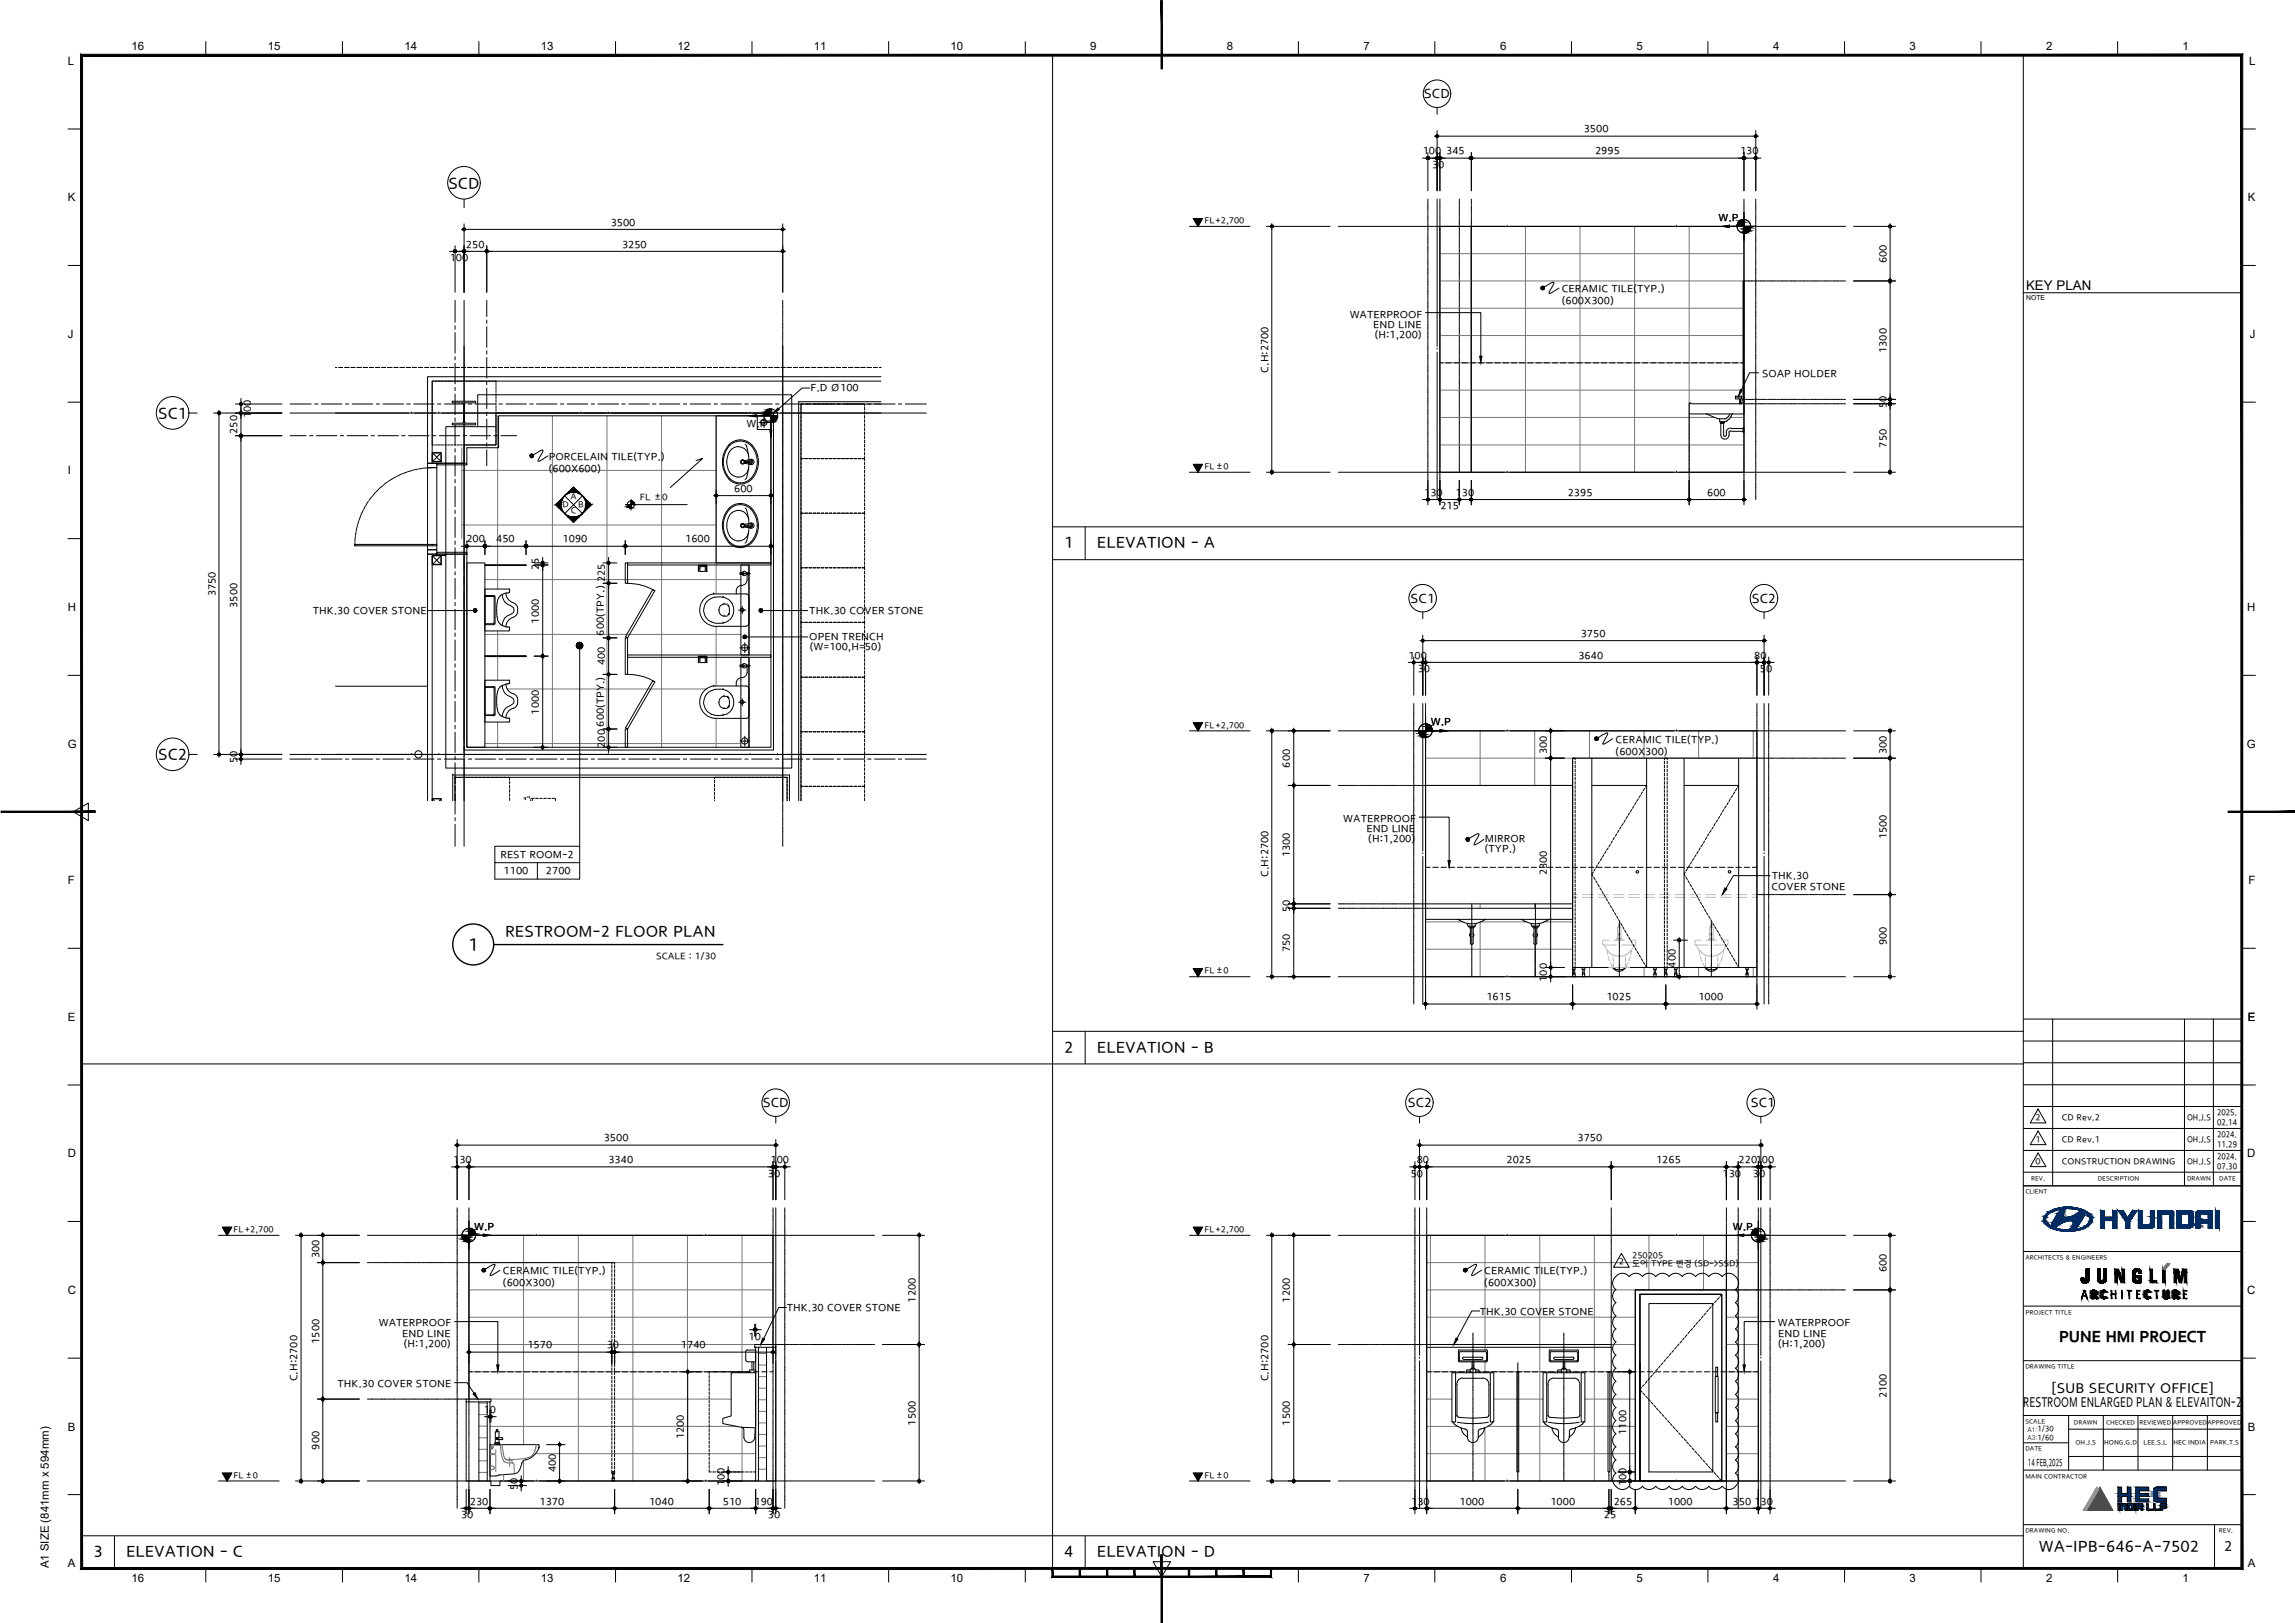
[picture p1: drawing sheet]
<svg xmlns="http://www.w3.org/2000/svg" width="420mm" height="297mm" viewBox="0 0 420 297" stroke-linecap="round" stroke-linejoin="round" font-family="sans-serif">
<defs><g id="words">
<text font-size="3.4" x="85.7" y="174.1">1</text>
<g font-size="3">
<text x="82.1" y="34.7">SCD</text>
<text x="29" y="76.8">SC1</text>
<text x="194.8" y="100.5">1</text>
<text x="200.8" y="100.5">ELEVATION - A</text>
<text x="29" y="139.3">SC2</text>
<text x="92.5" y="171.7">RESTROOM-2 FLOOR PLAN</text>
<text x="194.8" y="192.9">2</text>
<text x="200.8" y="192.9">ELEVATION - B</text>
<text x="17.1" y="285.2">3</text>
<text x="23.1" y="285.2">ELEVATION - C</text>
<text x="194.8" y="285.2">4</text>
<text x="200.8" y="285.2">ELEVATION - D</text>
<text x="373.3" y="284.2">WA-IPB-646-A-7502</text>
</g>
<text font-size="2.9" x="377" y="245.7">PUNE HMI PROJECT</text>
<g font-size="2.7">
<text x="370.4" y="257.8">RESTROOM ENLARGED PLAN &amp; ELEVAITON-2</text>
<text x="375.5" y="255.2">[SUB SECURITY OFFICE]</text>
<text x="407.2" y="284">2</text>
</g>
<g font-size="2.5">
<text x="260.7" y="18.2">SCD</text>
<text x="258.2" y="110.5">SC1</text>
<text x="320.7" y="110.5">SC2</text>
<text x="139.7" y="202.8">SCD</text>
<text x="257.7" y="202.8">SC2</text>
<text x="320.5" y="202.8">SC1</text>
</g>
<text font-size="2.4" x="370.9" y="53.1">KEY PLAN</text>
<g font-size="2.1">
<text x="12.4" y="11.8">L</text>
<text x="24" y="9.1">16</text>
<text x="49" y="9.1">15</text>
<text x="74" y="9.1">14</text>
<text x="99" y="9.1">13</text>
<text x="124" y="9.1">12</text>
<text x="149" y="9.1">11</text>
<text x="174" y="9.1">10</text>
<text x="199.6" y="9.1">9</text>
<text x="224.6" y="9.1">8</text>
<text x="249.6" y="9.1">7</text>
<text x="274.6" y="9.1">6</text>
<text x="299.6" y="9.1">5</text>
<text x="324.6" y="9.1">4</text>
<text x="349.6" y="9.1">3</text>
<text x="374.6" y="9.1">2</text>
<text x="399.6" y="9.1">1</text>
<text x="411.8" y="11.8">L</text>
<text x="12.4" y="36.9">K</text>
<text x="411.5" y="36.9">K</text>
<text x="12.4" y="61.8">J</text>
<text x="411.9" y="61.8">J</text>
<text x="12.4" y="86.8">I</text>
<text x="12.4" y="111.8">H</text>
<text x="411.4" y="111.8">H</text>
<text x="12.4" y="136.8">G</text>
<text x="411.3" y="136.8">G</text>
<text x="12.4" y="161.8">F</text>
<text x="411.6" y="161.8">F</text>
<text x="12.4" y="186.8">E</text>
<text x="411.5" y="186.8">E</text>
<text x="12.4" y="211.8">D</text>
<text x="411.4" y="211.8">D</text>
<text x="12.4" y="236.8">C</text>
<text x="411.4" y="236.8">C</text>
<text x="12.4" y="261.8">B</text>
<text x="411.5" y="261.8">B</text>
<text x="8.9" y="287" transform="rotate(-90 8.9 287)">A1 SIZE (841mm x 594mm)</text>
<text x="12.4" y="286.8">A</text>
<text x="411.5" y="286.8">A</text>
<text x="24" y="289.5">16</text>
<text x="49" y="289.5">15</text>
<text x="74" y="289.5">14</text>
<text x="99" y="289.5">13</text>
<text x="124" y="289.5">12</text>
<text x="149" y="289.5">11</text>
<text x="174" y="289.5">10</text>
<text x="249.6" y="289.5">7</text>
<text x="274.6" y="289.5">6</text>
<text x="299.6" y="289.5">5</text>
<text x="324.6" y="289.5">4</text>
<text x="349.6" y="289.5">3</text>
<text x="374.6" y="289.5">2</text>
<text x="399.6" y="289.5">1</text>
</g>
<g font-size="2">
<text x="260.5" y="28.4">100</text>
<text x="264.8" y="28.4">345</text>
<text x="289.9" y="24.4">3500</text>
<text x="292" y="28.4">2995</text>
<text x="318.6" y="28.4">130</text>
<text x="262.2" y="30.9">30</text>
<text x="111.8" y="41.5">3500</text>
<text x="314.6" y="40.6">W.P</text>
<text x="82.3" y="48">100</text>
<text x="85.3" y="45.5">250</text>
<text x="113.9" y="45.5">3250</text>
<text x="285.9" y="53.7">CERAMIC TILE(TYP.)</text>
<text x="345.5" y="48.2" transform="rotate(-90 345.5 48.2)">600</text>
<text x="247.1" y="58.3">WATERPROOF</text>
<text x="285.9" y="55.9">(600X300)</text>
<text x="251.4" y="60.1">END LINE</text>
<text x="251.7" y="62">(H:1,200)</text>
<text x="345.5" y="64.6" transform="rotate(-90 345.5 64.6)">1300</text>
<text x="148.4" y="71.8">F.D Ø100</text>
<text x="232.4" y="68.2" transform="rotate(-90 232.4 68.2)">C.H:2700</text>
<text x="322.6" y="69.1">SOAP HOLDER</text>
<text x="46.1" y="76.6" transform="rotate(-90 46.1 76.6)">100</text>
<text x="345.5" y="74.7" transform="rotate(-90 345.5 74.7)">50</text>
<text x="43.6" y="79.4" transform="rotate(-90 43.6 79.4)">250</text>
<text x="136.7" y="78.3">W.P</text>
<text x="345.5" y="81.9" transform="rotate(-90 345.5 81.9)">750</text>
<text x="100.5" y="84.4">PORCELAIN TILE(TYP.)</text>
<text x="100.5" y="86.6">(600X600)</text>
<text x="134.4" y="90.2">600</text>
<text x="260.7" y="90.9">130</text>
<text x="263.7" y="93.4">215</text>
<text x="266.5" y="90.9">130</text>
<text x="287" y="90.9">2395</text>
<text x="312.5" y="90.9">600</text>
<text x="85.4" y="99.5">200</text>
<text x="90.8" y="99.5">450</text>
<text x="103" y="99.5">1090</text>
<text x="125.4" y="99.5">1600</text>
<text x="98.8" y="104.4" transform="rotate(-90 98.8 104.4)">25</text>
<text x="110.9" y="106.6" transform="rotate(-90 110.9 106.6)">225</text>
<text x="39.6" y="109.2" transform="rotate(-90 39.6 109.2)">3750</text>
<text x="43.6" y="111.2" transform="rotate(-90 43.6 111.2)">3500</text>
<text x="57.3" y="112.5">THK.30 COVER STONE</text>
<text x="148.2" y="112.5">THK.30 COVER STONE</text>
<text x="98.8" y="114.1" transform="rotate(-90 98.8 114.1)">1000</text>
<text x="110.7" y="116.3" transform="rotate(-90 110.7 116.3)">600(TPY.)</text>
<text x="148.2" y="117.3">OPEN TRENCH</text>
<text x="148.3" y="119.1">(W=100,H=50)</text>
<text x="289.4" y="116.7">3750</text>
<text x="110.9" y="121.8" transform="rotate(-90 110.9 121.8)">400</text>
<text x="257.9" y="120.8">100</text>
<text x="259.5" y="123.3">30</text>
<text x="289" y="120.8">3640</text>
<text x="321.1" y="120.8">80</text>
<text x="322.2" y="123.3">50</text>
<text x="98.8" y="130.8" transform="rotate(-90 98.8 130.8)">1000</text>
<text x="110.7" y="133" transform="rotate(-90 110.7 133)">600(TPY.)</text>
<text x="110.9" y="136.8" transform="rotate(-90 110.9 136.8)">200</text>
<text x="262" y="132.9">W.P</text>
<text x="283.4" y="138" transform="rotate(-90 283.4 138)">300</text>
<text x="295.8" y="136.2">CERAMIC TILE(TYP.)</text>
<text x="345.5" y="138" transform="rotate(-90 345.5 138)">300</text>
<text x="43.6" y="139.7" transform="rotate(-90 43.6 139.7)">50</text>
<text x="236.3" y="140.5" transform="rotate(-90 236.3 140.5)">600</text>
<text x="295.8" y="138.4">(600X300)</text>
<text x="245.9" y="150.7">WATERPROOF</text>
<text x="250.2" y="152.5">END LINE</text>
<text x="250.5" y="154.3">(H:1,200)</text>
<text x="271.8" y="154.3">MIRROR</text>
<text x="345.5" y="153.6" transform="rotate(-90 345.5 153.6)">1500</text>
<text x="91.6" y="157.1">REST ROOM-2</text>
<text x="92.2" y="160.1">1100</text>
<text x="99.9" y="160.1">2700</text>
<text x="232.4" y="160.5" transform="rotate(-90 232.4 160.5)">C.H:2700</text>
<text x="236.3" y="156.9" transform="rotate(-90 236.3 156.9)">1300</text>
<text x="271.8" y="156.2">(TYP.)</text>
<text x="283.4" y="160.2" transform="rotate(-90 283.4 160.2)">2300</text>
<text x="324.4" y="161.1">THK.30</text>
<text x="236.3" y="167" transform="rotate(-90 236.3 167)">50</text>
<text x="324.3" y="163">COVER STONE</text>
<text x="345.5" y="173" transform="rotate(-90 345.5 173)">900</text>
<text x="236.3" y="174.2" transform="rotate(-90 236.3 174.2)">750</text>
<text x="283.4" y="179.7" transform="rotate(-90 283.4 179.7)">100</text>
<text x="306.9" y="177.1" transform="rotate(-90 306.9 177.1)">400</text>
<text x="272.1" y="183.2">1615</text>
<text x="294.1" y="183.2">1025</text>
<text x="310.9" y="183.2">1000</text>
<text x="110.5" y="209.1">3500</text>
<text x="288.8" y="209.1">3750</text>
<text x="83" y="213">130</text>
<text x="111.4" y="213">3340</text>
<text x="140.6" y="215.6">30</text>
<text x="141.1" y="213">100</text>
<text x="258.3" y="215.6">50</text>
<text x="259.4" y="213">80</text>
<text x="275.8" y="213">2025</text>
<text x="303.2" y="213">1265</text>
<text x="315.3" y="215.6">130</text>
<text x="318.3" y="213">220100</text>
<text x="320.9" y="215.6">30</text>
<text x="86.8" y="225.2">W.P</text>
<text x="317.2" y="225.2">W.P</text>
<text x="58.6" y="230.3" transform="rotate(-90 58.6 230.3)">300</text>
<text x="92.1" y="233.4">CERAMIC TILE(TYP.)</text>
<text x="271.7" y="233.4">CERAMIC TILE(TYP.)</text>
<text x="345.5" y="232.8" transform="rotate(-90 345.5 232.8)">600</text>
<text x="92.1" y="235.6">(600X300)</text>
<text x="167.8" y="238.4" transform="rotate(-90 167.8 238.4)">1200</text>
<text x="236.3" y="238.4" transform="rotate(-90 236.3 238.4)">1200</text>
<text x="271.7" y="235.6">(600X300)</text>
<text x="58.6" y="245.9" transform="rotate(-90 58.6 245.9)">1500</text>
<text x="69.3" y="242.9">WATERPROOF</text>
<text x="73.6" y="244.8">END LINE</text>
<text x="137" y="245.5">10</text>
<text x="144.1" y="240.1">THK.30 COVER STONE</text>
<text x="270.9" y="240.8">THK.30 COVER STONE</text>
<text x="325.5" y="242.9">WATERPROOF</text>
<text x="325.5" y="244.8">END LINE</text>
<text x="73.9" y="246.7">(H:1,200)</text>
<text x="96.6" y="247">1570</text>
<text x="111.1" y="247">30</text>
<text x="124.7" y="247">1740</text>
<text x="325.5" y="246.7">(H:1,200)</text>
<text x="54.6" y="252.8" transform="rotate(-90 54.6 252.8)">C.H:2700</text>
<text x="61.8" y="253.9">THK.30 COVER STONE</text>
<text x="232.4" y="252.8" transform="rotate(-90 232.4 252.8)">C.H:2700</text>
<text x="345.5" y="255.9" transform="rotate(-90 345.5 255.9)">2100</text>
<text x="88.6" y="258.8">10</text>
<text x="125.4" y="263.4" transform="rotate(-90 125.4 263.4)">1200</text>
<text x="167.8" y="260.9" transform="rotate(-90 167.8 260.9)">1500</text>
<text x="236.3" y="260.9" transform="rotate(-90 236.3 260.9)">1500</text>
<text x="297.9" y="262.6" transform="rotate(-90 297.9 262.6)">1100</text>
<text x="58.6" y="265.3" transform="rotate(-90 58.6 265.3)">900</text>
<text x="101.9" y="269.4" transform="rotate(-90 101.9 269.4)">400</text>
<text x="371.3" y="268.5">14 FEB,2025</text>
<text x="86" y="275.6">230</text>
<text x="94.9" y="272.7" transform="rotate(-90 94.9 272.7)">50</text>
<text x="98.8" y="275.6">1370</text>
<text x="118.8" y="275.6">1040</text>
<text x="132.3" y="275.6">510</text>
<text x="132.8" y="272" transform="rotate(-90 132.8 272)">100</text>
<text x="138.1" y="275.6">190</text>
<text x="258.4" y="275.6">130</text>
<text x="267.2" y="275.6">1000</text>
<text x="283.8" y="275.6">1000</text>
<text x="295.4" y="275.6">265</text>
<text x="297.9" y="272" transform="rotate(-90 297.9 272)">100</text>
<text x="305.4" y="275.6">1000</text>
<text x="317.2" y="275.6">350</text>
<text x="321.2" y="275.6">130</text>
<text x="84.4" y="278.1">30</text>
<text x="140.6" y="278.1">30</text>
<text x="293.6" y="278.1">25</text>
</g>
<g font-size="1.8">
<text x="117.1" y="91.7">FL ±0</text>
<text x="120.1" y="175.6">SCALE : 1/30</text>
</g>
<g font-size="1.7">
<text x="220.5" y="41">FL+2,700</text>
<text x="220.5" y="86">FL±0</text>
<text x="103" y="92.9">D</text>
<text x="104.4" y="91.6">A</text>
<text x="104.5" y="94.1">C</text>
<text x="105.8" y="92.9">B</text>
<text x="220.5" y="133.3">FL+2,700</text>
<text x="220.5" y="178.3">FL±0</text>
<text x="372.7" y="209.2">1</text>
<text x="372.7" y="205.1">2</text>
<text x="377.5" y="209.2">CD Rev.1</text>
<text x="377.5" y="205.1">CD Rev.2</text>
<text x="400.4" y="209.2">OH.J.S</text>
<text x="400.4" y="205.1">OH.J.S</text>
<text x="405.9" y="208.3">2024.</text>
<text x="405.9" y="206.1">02.14</text>
<text x="405.9" y="204.3">2025.</text>
<text x="372.7" y="213.2">0</text>
<text x="377.5" y="213.2">CONSTRUCTION DRAWING</text>
<text x="400.4" y="213.2">OH.J.S</text>
<text x="405.9" y="212.3">2024.</text>
<text x="405.9" y="214.2">07.30</text>
<text x="405.9" y="210.1">11.29</text>
<text x="42.8" y="225.7">FL+2,700</text>
<text x="220.5" y="225.7">FL+2,700</text>
<text x="296.4" y="231.5">2</text>
<text x="298.8" y="232">도어 TYPE 변경 (SD-&gt;SSD)</text>
<text x="298.8" y="230.4">250205</text>
<text x="42.8" y="270.7">FL±0</text>
<text x="220.5" y="270.7">FL±0</text>
</g>
<g font-size="1.5">
<text x="373" y="262.2">1/30</text>
<text x="373" y="263.8">1/60</text>
</g>
<text font-size="1.3" x="370.9" y="55">NOTE</text>
<g font-size="1.2">
<text x="370.8" y="218.6">CLIENT</text>
<text x="371.9" y="216.2">REV.</text>
<text x="384" y="216.2">DESCRIPTION</text>
<text x="400.4" y="216.2">DRAWN</text>
<text x="406.3" y="216.2">DATE</text>
<text x="370.8" y="230.6">ARCHITECTS &amp; ENGINEERS</text>
<text x="370.8" y="240.6">PROJECT TITLE</text>
<text x="370.8" y="250.6">DRAWING TITLE</text>
<text x="370.8" y="260.6">SCALE</text>
<text x="371.2" y="263.5">A3:</text>
<text x="371.2" y="262.1">A1:</text>
<text x="379.7" y="260.8">DRAWN</text>
<text x="385.6" y="260.8">CHECKED</text>
<text x="391.7" y="260.8">REVIEWED</text>
<text x="397.8" y="260.8">APPROVEDAPPROVED</text>
<text x="370.8" y="265.5">DATE</text>
<text x="380" y="264.5">OH.J.S</text>
<text x="385.2" y="264.5">HONG.G.D</text>
<text x="392.4" y="264.5">LEE.S.L</text>
<text x="397.9" y="264.5">HEC INDIA</text>
<text x="404.6" y="264.5">PARK.T.S</text>
<text x="370.8" y="270.6">MAIN CONTRACTOR</text>
<text x="370.8" y="280.5">DRAWING NO.</text>
<text x="406.2" y="280.5">REV.</text>
</g>
</g></defs>
<!-- layer: A-HAT -->
<g fill="none" stroke="#767676" stroke-width=".18">
<path d="M263.6 56.4h55.5M263.6 51.4h55.7M263.6 46.4h55.7M269.3 41.4v45M279.3 41.4v45M289.3 41.4v45M299.3 41.4v45M309.2 41.4v45M91.1 76.1v31.7M101.1 76.1v60.7M111.1 76.1v60.7M121.1 76.1v60.7"/>
<path d="M131.1 76.1v32.6M263.6 66.4h55.5M263.6 71.4h55.5M263.6 76.4h50.3M263.6 61.4h55.5M316.9 76.4h2.4M84.5 86.1h46.6M84.5 96.1h46.6M84.5 81.9v16.7M263.6 81.4h55.7M88.8 106.1h46.8M88.8 116.1h46.8"/>
<path d="M91.1 115.5v9M131.1 114.6v10.9M88.8 136.1h46.8M91.1 132.2v4.6M92.8 126.1h36.6M131.1 131.5v5.3M261 138.8h60.6M271 133.8v9.9M281 133.8v9.9M291 133.8v5M301 133.8v5M311 133.8v5"/>
<path d="M321 133.8v5M261 143.7h26.9M261 173.7h26.9M261 168.7h6.8M271 165.4v.8M271 168.8v10M271.1 168.7h8.4M281 165.4v.8M281 172.9v5.9M282.7 168.7h5.2M291 177.1v1.7M301 177.1v1.7"/>
<path d="M311 177.1v1.7M321 177.1v1.7M85.9 231.1h55.6M85.9 236.1h55.6M95.8 226.1v38.3M105.9 226.1v44.9M115.9 226.1v44.9M125.9 226.1v44.9M135.8 226.1v25.1M261.2 231.1h60.7M261.2 236.1h60.7M261.9 226.1v44.9"/>
<path d="M271.9 226.1v21M281.9 226.1v44.9M291.9 226.1v44.9M301.9 226.1v10M311.9 226.1v10M85.9 241.1h55.6M85.9 246.1h55.6M85.9 251.1h51.3M85.9 256.1h48M87.7 256.8h1.5M87.7 258.9h1.5M138.9 247.7h1.4"/>
<path d="M138.9 249.8h1.4M138.9 252h1.4M138.9 254.1h1.4M138.9 256.2h1.4M138.9 258.3h1.4M261.2 241.1h38.2M261.2 246.1h38.2M261.2 251.1h7.3M261.2 256.1h4.6M270.8 251.1h14.4M271.9 249.2v2M273.5 256.1h9"/>
<path d="M287.5 251.1h11.9M290.2 256.1h9.2M316.1 241.1h5.8M316.1 246.1h5.8M316.1 251.1h5.8M316.1 256.1h5.8M87.7 261h1.5M87.7 263.1h1.5M87.7 265.2h1.5M87.7 267.4h1.5M87.7 269.5h1.5M89.7 261.1h45.2"/>
<path d="M92.2 269.9v1.1M95.8 267.4v3.6M98 266.1h40.3M135.8 261.3v9.7M138.9 260.4h1.4M138.9 262.5h1.4M138.9 264.7h1.4M138.9 266.8h1.4M138.9 268.9h1.4M138.9 271h1.4M261.2 266.1h38.2M261.2 261.1h5.7"/>
<path d="M271.9 261.3v9.7M272.5 261.1h11M289.1 261.1h10.3M316.1 266.1h5.8M316.1 261.1h5.8"/>
</g>
<!-- layer: A-FIX -->
<g fill="none" stroke="#bababa" stroke-width=".18">
<path d="M287.9 163.7h.9M287.9 164.2h.9M289.8 163.7h1.8M289.8 164.2h1.8M292.6 163.7h1.9M292.6 164.2h1.9M293.6 173h2.3M294.2 173.8l.8 .8 1 .4h.8l.8-.2 1.1-1M294.4 175.1l.3 .8M294.5 177.1h3.9M294.6 172.1h-1.1l-.1 .1v.7l.3 .1 .5 .8 .1 .9M294.9 176.2l.4 .9"/>
<path d="M295.3 175.1l.1 .8M295.4 176.2v.9M295.4 163.7h1.9M295.4 164.2h1.9M295.5 172.1h1.9M295.9 171.9h1.1v.2h-1.1zM296 171.7h.9v.2h-.9zM296.1 169.7h.7v2h-.7zM296.4 169.6l.1 .1zM296.5 176.6v.5M296.9 173h2.3M297.6 176.2l-.1 .9"/>
<path d="M297.6 175.1v.8M297.9 174.6l-.2 .1M298 176.2l-.4 .9M298.2 163.7h1.9M298.2 164.2h1.9M298.4 172.1l1.1 .1v.7l-.3 .1-.5 .8-.1 .9M298.5 175.1l-.3 .8M301 163.7h1.9M301 164.2h1.9M303.8 163.7h1.9M303.8 164.2h1.9M306.7 163.7h1.8"/>
<path d="M306.7 164.2h1.8M309.5 163.7h1.8M309.5 164.2h1.8M310.5 173h2.3M311.1 173.8l.8 .9 1 .3h.8l.7-.2 .6-.3 .6-.7M311.3 175.1l.3 .8M311.4 172.1l-1.1 .1v.7l.3 .1 .4 .8 .2 .9M311.4 177.1h3.9M311.7 176.2l.5 .9M312.2 175.1v.8M312.3 176.2v.9M312.3 163.7h1.9"/>
<path d="M312.3 164.2h1.9M312.3 172.1h2M312.8 171.9h1v.2h-1zM312.9 171.7h.8v.2h-.8zM313 169.7h.6v2h-.6zM313.2 169.6l.2 .1zM313.3 176.6v.5M313.7 173h2.4M314.5 176.2l-.1 .9M314.5 175.1v.8M314.7 174.6l-.1 .1M314.9 176.2l-.4 .9"/>
<path d="M315.1 163.7h1.8M315.1 164.2h1.8M315.2 172.1h1l.2 .1v.7l-.3 .1-.5 .8-.2 .9M315.3 175.1l-.3 .8M317.9 163.7h1.9M317.9 164.2h1.9M320.7 163.7h.9M320.7 164.2h.9"/>
<circle cx="296.4" cy="171" r=".15"/>
<circle cx="296.5" cy="171" r=".16"/>
<circle cx="296.5" cy="169.4" r=".17"/>
<circle cx="313.3" cy="171" r=".17"/>
<circle cx="313.3" cy="169.4" r=".17"/>
<circle cx="313.3" cy="171" r=".15"/>
</g>
<!-- layer: A-CEN3 -->
<g fill="none" stroke="#000" stroke-width=".18">
<path d="M261.4 36.4v.4M261.4 36.9h.1M261.4 37v1.5M261.4 38.6h.1M261.4 38.7v.4M261.4 39.1v.1M261.4 39.3v1.5M263.6 36.4v.4M263.6 36.9h.1M263.6 37v1.5M263.6 38.6h.1M263.6 38.7v.4"/>
<path d="M263.6 39.1v.1M263.6 39.3v1.5M269.4 36.4v1M269.4 37.5h.1M269.4 37.6v1.5M269.4 39.2h.1M269.4 39.3v.4M269.4 39.7v.1M269.4 39.9v1.4M319.3 36.4v.4M319.3 36.9h.1M319.3 37v1.5"/>
<path d="M319.3 38.6h.1M319.3 38.7v.4M319.3 39.1v.1M319.3 39.3v1.5M321.4 36.4v.4M321.4 36.9h.1M321.4 37v1.5M321.4 38.6h.1M321.4 38.7v.4M321.4 39.1v.1M321.4 39.3v1.5M143.3 55v1.5"/>
<path d="M143.3 56.5v.1M143.3 56.7v1.5M143.3 58.2v.1M143.3 58.4v.3M143.3 58.8h.1M143.3 58.9v1.5M261.4 40.8v.1M261.4 41v1.4M261.4 42.5v.1M261.4 42.7v.3M261.4 43.1h.1M261.4 43.2v1.5"/>
<path d="M261.4 44.8h.1M261.4 44.9v1.5M261.4 46.5h.1M261.4 46.6v.3M261.4 47v.1M261.4 47.1v1.5M261.4 48.7v.1M261.4 48.8v1.5M261.4 50.4h.1M261.4 50.5v.4M261.4 51h.1M261.4 51.1v1.5"/>
<path d="M261.4 52.6v.1M261.4 52.8v1.5M261.4 54.3v.1M261.4 54.5v.3M261.4 54.9h.1M261.4 55v1.5M261.4 56.6h.1M261.4 56.7v1.5M261.4 58.3h.1M261.4 58.4v.3M261.4 58.8v.1M261.4 59v1.4"/>
<path d="M263.6 40.8v.1M263.6 41v1.4M263.6 42.5v.1M263.6 42.7v.3M263.6 43.1h.1M263.6 43.2v1.5M263.6 44.8h.1M263.6 44.9v1.5M263.6 46.5h.1M263.6 46.6v.3M263.6 47v.1M263.6 47.1v1.5"/>
<path d="M263.6 48.7v.1M263.6 48.8v1.5M263.6 50.4h.1M263.6 50.5v.4M263.6 51h.1M263.6 51.1v1.5M263.6 52.6v.1M263.6 52.8v1.5M263.6 54.3v.1M263.6 54.5v.3M263.6 54.9h.1M263.6 55v1.5"/>
<path d="M263.6 56.6h.1M263.6 56.7v1.5M263.6 58.3h.1M263.6 58.4v.3M263.6 58.8v.1M263.6 59v1.4M269.4 41.4v.1M269.4 41.6v1.4M269.4 43.1v.1M269.4 43.3v.3M269.4 43.7h.1M269.4 43.8v1.5"/>
<path d="M269.4 45.4h.1M269.4 45.5v1.5M269.4 47.1h.1M269.4 47.2v.3M269.4 47.6v.1M269.4 47.7v1.5M269.4 49.3h.1M269.4 49.4v1.5M269.4 51h.1M269.4 51.1v.4M269.4 51.5v.1M269.4 51.7v1.5"/>
<path d="M269.4 53.2v.1M269.4 53.4v1.4M269.4 54.9v.1M269.4 55.1v.3M269.4 55.5h.1M269.4 55.6v1.5M269.4 57.2h.1M269.4 57.3v1.5M269.4 58.9h.1M269.4 59v.3M269.4 59.4v.1M269.4 59.5v1.5"/>
<path d="M319.3 40.8v.1M319.3 41v1.4M319.3 42.5v.1M319.3 42.7v.3M319.3 43.1h.1M319.3 43.2v1.5M319.3 44.8h.1M319.3 44.9v1.5M319.3 46.5h.1M319.3 46.6v.3M319.3 47v.1M319.3 47.1v1.5"/>
<path d="M319.3 48.7v.1M319.3 48.8v1.5M319.3 50.4h.1M319.3 50.5v.4M319.3 51h.1M319.3 51.1v1.5M319.3 52.6v.1M319.3 52.8v1.5M319.3 54.3v.1M319.3 54.5v.3M319.3 54.9h.1M319.3 55v1.5"/>
<path d="M319.3 56.6h.1M319.3 56.7v1.5M319.3 58.3h.1M319.3 58.4v.3M319.3 58.8v.1M319.3 59v1.4M319.3 51.4h.1M319.5 51.4h.1M319.7 51.4h1.4M321.2 51.4h.1M321.4 51.4h.3M321.4 40.8v.1"/>
<path d="M321.4 41v1.4M321.4 42.5v.1M321.4 42.7v.3M321.4 43.1h.1M321.4 43.2v1.5M321.4 44.8h.1M321.4 44.9v1.5M321.4 46.5h.1M321.4 46.6v.3M321.4 47v.1M321.4 47.1v1.5M321.4 48.7v.1"/>
<path d="M321.4 48.8v1.5M321.4 50.4h.1M321.4 50.5v.4M321.4 51h.1M321.4 51.1v1.5M321.4 52.6v.1M321.4 52.8v1.5M321.4 54.3v.1M321.4 54.5v.3M321.4 54.9h.1M321.4 55v1.5M321.4 56.6h.1"/>
<path d="M321.4 56.7v1.5M321.4 58.3h.1M321.4 58.4v.3M321.4 58.8v.1M321.4 59v1.4M321.8 51.4h.1M321.9 51.4h1.5M323.5 51.4h.1M323.6 51.4h1.5M325.2 51.4h.1M325.3 51.4h.3M325.7 51.4h.1"/>
<path d="M325.8 51.4h1M326.9 51.4h.4M327.4 51.4h.1M327.5 51.4h1.5M329.1 51.4h.1M329.2 51.4h.4M329.6 51.4h.1M329.8 51.4h.9M330.8 51.4h.5M331.3 51.4h.1M331.5 51.4h1.5M333 51.4h.1"/>
<path d="M333.2 51.4h.3M333.6 51.4h.1M333.7 51.4h.9M334.7 51.4h.5M335.3 51.4h.1M335.4 51.4h1.5M337 51.4h.1M337.1 51.4h.3M337.5 51.4h.1M337.7 51.4h.2M143.3 60.5h.1M143.3 60.6v1.5"/>
<path d="M143.3 62.2h.1M143.3 62.3v.3M143.3 62.7v.1M143.3 62.9v1.4M143.3 64.4v.1M143.3 64.5v1.5M143.3 66.1v.1M143.3 66.2v.4M143.3 66.7h.1M143.3 66.8v1.5M143.3 68.4h.1M143.3 68.5v1.5"/>
<path d="M143.3 70v.1M143.3 70.2v.3M143.3 70.6h.1M143.3 70.7v1M143.3 71.7v.5M143.3 72.3h.1M143.3 72.4v1.5M143.3 74h.1M143.3 74.1v.4M143.3 74.5v.1M143.3 74.7v.9M143.3 75.7v.4"/>
<path d="M143.3 76.2v.1M143.3 76.4v1.4M143.3 77.9v.1M143.3 78v.4M143.3 78.5h.1M143.3 78.6v.9M143.3 79.6v.5M261.4 60.5v.1M261.4 60.6v1.5M261.4 62.2v.1M261.4 62.3v.4M261.4 62.8h.1"/>
<path d="M261.4 62.9v1.5M261.4 64.5h.1M261.4 64.6v1.5M261.4 66.2h.1M261.4 66.3v.3M261.4 66.7h.1M261.4 66.8v1.5M261.4 68.4h.1M261.4 68.5v1.5M261.4 70.1h.1M261.4 70.2v.4M261.4 70.6v.1"/>
<path d="M261.4 70.8v1.4M261.4 72.3v.1M261.4 72.5v1.4M261.4 74v.1M261.4 74.2v.3M261.4 74.6h.1M261.4 74.7v1.5M261.4 76.3h.1M261.4 76.4v1.5M261.4 78h.1M261.4 78.1v.3M261.4 78.5v.1"/>
<path d="M261.4 78.6v1.5M263.6 60.5v.1M263.6 60.6v1.5M263.6 62.2v.1M263.6 62.3v.4M263.6 62.8h.1M263.6 62.9v1.5M263.6 64.5h.1M263.6 64.6v1.5M263.6 66.2h.1M263.6 66.3v.3M263.6 66.7h.1"/>
<path d="M263.6 66.8v1.5M263.6 68.4h.1M263.6 68.5v1.5M263.6 70.1h.1M263.6 70.2v.4M263.6 70.6v.1M263.6 70.8v1.4M263.6 72.3v.1M263.6 72.5v1.4M263.6 74v.1M263.6 74.2v.3M263.6 74.6h.1"/>
<path d="M263.6 74.7v1.5M263.6 76.3h.1M263.6 76.4v1.5M263.6 78h.1M263.6 78.1v.3M263.6 78.5v.1M263.6 78.6v1.5M269.4 61.1v.1M269.4 61.2v1.5M269.4 62.8v.1M269.4 62.9v.4M269.4 63.4h.1"/>
<path d="M269.4 63.5v1.5M269.4 65.1h.1M269.4 65.2v1.5M269.4 66.7v.1M269.4 66.9v.3M269.4 67.3h.1M269.4 67.4v1M269.4 68.4v.5M269.4 69h.1M269.4 69.1v1.5M269.4 70.7h.1M269.4 70.8v.3"/>
<path d="M269.4 71.2v.1M269.4 71.4v.9M269.4 72.4v.4M269.4 72.9v.1M269.4 73.1v1.4M269.4 74.6v.1M269.4 74.7v.4M269.4 75.2h.1M269.4 75.3v.9M269.4 76.3v.5M269.4 76.9h.1M269.4 77v1.5"/>
<path d="M269.4 78.6h.1M269.4 78.7v.3M269.4 79.1h.1M269.4 79.2v1M309.2 75.8v.9M309.2 76.8v.1M309.2 76.9v.4M309.2 77.4h.1M309.2 77.5v1.5M309.2 79.1h.1M309.2 79.2v.5M309.2 79.7v1"/>
<path d="M319.3 60.5v.1M319.3 60.6v1.5M319.3 62.2v.1M319.3 62.3v.4M319.3 62.8h.1M319.3 62.9v1.5M319.3 64.5h.1M319.3 64.6v1.5M319.3 66.2h.1M319.3 66.3v.3M319.3 66.7h.1M319.3 66.8v1.5"/>
<path d="M319.3 68.4h.1M319.3 68.5v1.5M319.3 70.1h.1M319.3 70.2v.4M319.3 70.6v.1M319.3 70.8v1.4M319.3 72.3v.1M319.3 72.5v1.4M319.3 74v.1M319.3 74.2v.3M319.3 74.6h.1M319.3 74.7v1.5"/>
<path d="M319.3 76.3h.1M319.3 76.4v1.5M319.3 78h.1M319.3 78.1v.3M319.3 78.5v.1M319.3 78.6v1.5M319.3 73.1h.1M319.3 73.9h.1M319.5 73.1h.1M319.5 73.9h.1M319.7 73.1h1.4M319.7 73.9h1.4"/>
<path d="M321.2 73.1h.1M321.2 73.9h.1M321.4 73.1h.3M321.4 73.9h.3M321.4 60.5v.1M321.4 60.6v1.5M321.4 62.2v.1M321.4 62.3v.4M321.4 62.8h.1M321.4 62.9v1.5M321.4 64.5h.1M321.4 64.6v1.5"/>
<path d="M321.4 66.2h.1M321.4 66.3v.3M321.4 66.7h.1M321.4 66.8v1.5M321.4 68.4h.1M321.4 68.5v1.5M321.4 70.1h.1M321.4 70.2v.4M321.4 70.6v.1M321.4 70.8v1.4M321.4 72.3v.1M321.4 72.5v1.4"/>
<path d="M321.4 74v.1M321.4 74.2v.3M321.4 74.6h.1M321.4 74.7v1.5M321.4 76.3h.1M321.4 76.4v1.5M321.4 78h.1M321.4 78.1v.3M321.4 78.5v.1M321.4 78.6v1.5M321.8 73.1h.1M321.8 73.9h.1"/>
<path d="M321.9 73.1h1.5M321.9 73.9h1.5M323.5 73.1h.1M323.5 73.9h.1M323.6 73.1h1.5M323.6 73.9h1.5M325.2 73.1h.1M325.2 73.9h.1M325.3 73.1h.3M325.3 73.9h.3M325.7 73.1h.1M325.7 73.9h.1"/>
<path d="M325.8 73.1h1M325.8 73.9h1M326.9 73.1h.4M326.9 73.9h.4M327.4 73.1h.1M327.4 73.9h.1M327.5 73.1h1.5M327.5 73.9h1.5M329.1 73.1h.1M329.1 73.9h.1M329.2 73.1h.4M329.2 73.9h.4"/>
<path d="M329.6 73.1h.1M329.6 73.9h.1M329.8 73.1h.9M329.8 73.9h.9M330.8 73.1h.5M330.8 73.9h.5M331.3 73.1h.1M331.3 73.9h.1M331.5 73.1h1.5M331.5 73.9h1.5M333 73.1h.1M333 73.9h.1"/>
<path d="M333.2 73.1h.3M333.2 73.9h.3M333.6 73.1h.1M333.6 73.9h.1M333.7 73.1h.9M333.7 73.9h.9M334.7 73.1h.5M334.7 73.9h.5M335.3 73.1h.1M335.3 73.9h.1M335.4 73.1h1.5M335.4 73.9h1.5"/>
<path d="M337 73.1h.1M337 73.9h.1M337.1 73.1h.3M337.1 73.9h.3M337.5 73.1h.1M337.5 73.9h.1M337.7 73.1h.2M337.7 73.9h.2M143.3 80.2h.1M143.3 80.3v1.5M143.3 81.9h.1M143.3 82v.3"/>
<path d="M143.3 82.4v.1M143.3 82.5v1M143.3 83.6v.4M143.3 84.1h.1M143.3 84.2v1.5M143.3 85.8h.1M143.3 85.9v.4M143.3 86.3v.1M143.3 86.5v.9M143.3 87.5v.5M143.3 88v.1M143.3 88.2v1.4"/>
<path d="M143.3 89.7v.1M143.3 89.9v.3M143.3 90.3h.1M143.3 90.4v.9M143.3 91.4v.5M143.3 92h.1M143.3 92.1v1.5M143.3 93.7h.1M143.3 93.8v.3M143.3 94.2v.1M143.3 94.3v1M143.3 95.4v.4"/>
<path d="M143.3 95.9v.1M143.3 96v1.5M143.3 97.6h.1M143.3 97.7v.4M143.3 98.2h.1M143.3 98.3v.9M143.3 99.3v.5M143.3 99.9h.1M143.3 100v1.5M261.4 80.2h.1M261.4 80.3v1.5M261.4 81.9h.1"/>
<path d="M261.4 82v.4M261.4 82.5h.1M261.4 82.6v1.5M261.4 84.1v.1M261.4 84.3v1.5M261.4 85.8v.1M261.4 86v.3M261.4 86.4h.1M261.4 86.5v1.5M261.4 88.1h.1M261.4 88.2v1.5M261.4 89.8h.1"/>
<path d="M261.4 89.9v.3M261.4 90.3v.1M261.4 90.5v.9M263.6 80.2h.1M263.6 80.3v1.5M263.6 81.9h.1M263.6 82v.4M263.6 82.5h.1M263.6 82.6v1.5M263.6 84.1v.1M263.6 84.3v1.5M263.6 85.8v.1"/>
<path d="M263.6 86v.3M263.6 86.4h.1M263.6 86.5v1.5M263.6 88.1h.1M263.6 88.2v1.5M263.6 89.8h.1M263.6 89.9v.3M263.6 90.3v.1M263.6 90.5v.9M269.4 80.2v.5M269.4 80.8h.1M269.4 80.9v1.5"/>
<path d="M269.4 82.5h.1M269.4 82.6v.4M269.4 83v.1M269.4 83.2v.9M269.4 84.2v.5M269.4 84.7v.1M269.4 84.9v1.5M309.2 80.8h.1M309.2 80.9v.3M309.2 81.3v.1M309.2 81.4v1.5M309.2 83h.1"/>
<path d="M309.2 83.1v.5M309.2 83.7v.9M309.2 84.7h.1M309.2 84.8v.4M309.2 85.2v.1M309.2 85.4v1.5M309.2 86.9v.1M309.2 87.1v.4M309.2 87.6v.9M309.2 88.6v.1M309.2 88.8v.3M309.2 89.2h.1"/>
<path d="M309.2 89.3v1.5M309.2 90.9h.1M309.2 91v.4M319.3 80.2h.1M319.3 80.3v1.5M319.3 81.9h.1M319.3 82v.4M319.3 82.5h.1M319.3 82.6v1.5M319.3 84.1v.1M319.3 84.3v1.5M319.3 85.8v.1"/>
<path d="M319.3 86v.3M319.3 86.4h.1M319.3 86.5v1.5M319.3 88.1h.1M319.3 88.2v1.5M319.3 89.8h.1M319.3 89.9v.3M319.3 90.3v.1M319.3 90.5v.9M321.4 80.2h.1M321.4 80.3v1.5M321.4 81.9h.1"/>
<path d="M321.4 82v.4M321.4 82.5h.1M321.4 82.6v1.5M321.4 84.1v.1M321.4 84.3v1.5M321.4 85.8v.1M321.4 86v.3M321.4 86.4h.1M321.4 86.5v1.5M321.4 88.1h.1M321.4 88.2v1.5M321.4 89.8h.1"/>
<path d="M321.4 89.9v.3M321.4 90.3v.1M321.4 90.5v.9M143.3 101.5v.1M143.3 101.7v.3M143.3 102.1h.1M143.3 102.2v1M143.3 103.2v.5M143.3 103.8h.1M143.3 103.9v1.5M143.3 105.5h.1M143.3 105.6v.3"/>
<path d="M143.3 106v.1M143.3 106.2v.9M143.3 107.2v.4M143.3 107.7v.1M143.3 107.9v1.4M143.3 109.4v.1M143.3 109.5v.4M143.3 110h.1M143.3 110.1v.9M143.3 111.1v.5M143.3 111.7h.1M143.3 111.8v1.5"/>
<path d="M143.3 113.4h.1M143.3 113.5v.3M143.3 113.9h.1M143.3 114v1M143.3 115v.5M143.3 115.6h.1M143.3 115.7v1.5M143.3 117.3h.1M143.3 117.4v.4M143.3 117.8v.1M143.3 118v.9M143.3 119v.5"/>
<path d="M143.3 119.5v.1M143.3 119.7v1.4M143.3 121.2v.1M143.3 121.4v.3M143.3 121.8h.1M143.3 121.9v.9M143.3 122.9v.5M143.3 123.5h.1M143.3 123.6v1.5M143.3 125.2h.1M143.3 125.3v.3M143.3 125.7v.1"/>
<path d="M143.3 125.8v1M143.3 126.9v.4M143.3 127.4v.1M143.3 127.5v1.5M143.3 129.1h.1M143.3 129.2v.4M143.3 129.7h.1M143.3 129.8v.9M143.3 130.8v.5M143.3 131.3v.1M143.3 131.5v1.5M143.3 133v.1"/>
<path d="M143.3 133.2v.3M143.3 133.6h.1M143.3 133.7v.9M143.3 134.7v.5M143.3 135.3h.1M143.3 135.4v1.5M143.3 137h.1M143.3 137.1v.3M143.3 137.5v.1M143.3 137.7v.9M143.3 138.7v.4M143.3 139.2v.1"/>
<path d="M143.3 139.3v1.5M258.8 128.8v.3M258.8 129.2v.1M258.8 129.4v.3M258.8 129.8h.1M258.8 129.9v1.5M258.8 131.5h.1M258.8 131.6v1.5M258.8 133.2h.1M258.8 133.3v.3M258.8 133.7v.1M258.8 133.8v1.5"/>
<path d="M258.8 135.4v.1M258.8 135.5v1.5M258.8 137.1h.1M258.8 137.2v.4M258.8 137.7h.1M258.8 137.8v1.5M258.8 139.3v.1M258.8 139.5v1.5M261 128.8v.3M261 129.2v.1M261 129.4v.3M261 129.8h.1"/>
<path d="M261 129.9v1.5M261 131.5h.1M261 131.6v1.5M261 133.2h.1M261 133.3v.3M261 133.7v.1M261 133.8v1.5M261 135.4v.1M261 135.5v1.5M261 137.1h.1M261 137.2v.4M261 137.7h.1"/>
<path d="M261 137.8v1.5M261 139.3v.1M261 139.5v1.5M321.6 128.8v.3M321.6 129.2v.1M321.6 129.4v.3M321.6 129.8h.1M321.6 129.9v1.5M321.6 131.5h.1M321.6 131.6v1.5M321.6 133.2h.1M321.6 133.3v.3"/>
<path d="M321.6 133.7v.1M321.6 133.8v1.5M321.6 135.4v.1M321.6 135.5v1.5M321.6 137.1h.1M321.6 137.2v.4M321.6 137.7h.1M321.6 137.8v1.5M321.6 139.3v.1M321.6 139.5v1.5M321.6 138.8h1.6M323.3 138.8h.1"/>
<path d="M323.4 138.8h.5M323.8 128.8v.3M323.8 129.2v.1M323.8 129.4v.3M323.8 129.8h.1M323.8 129.9v1.5M323.8 131.5h.1M323.8 131.6v1.5M323.8 133.2h.1M323.8 133.3v.3M323.8 133.7v.1M323.8 133.8v1.5"/>
<path d="M323.8 135.4v.1M323.8 135.5v1.5M323.8 137.1h.1M323.8 137.2v.4M323.8 137.7h.1M323.8 137.8v1.5M323.8 139.3v.1M323.8 139.5v1.5M323.9 138.8h1M325 138.8h.1M325.1 138.8h.3M325.5 138.8h.1"/>
<path d="M325.6 138.8h1.5M327.2 138.8h.1M327.3 138.8h.5M327.9 138.8h.9M328.9 138.8h.1M329 138.8h.4M329.4 138.8h.1M329.6 138.8h1.4M331.1 138.8h.1M331.3 138.8h1.4M332.8 138.8h.1M333 138.8h.3"/>
<path d="M333.4 138.8h.1M333.5 138.8h1.5M335.1 138.8h.1M335.2 138.8h1.5M336.8 138.8h.1M336.9 138.8h.3M337.3 138.8h.1M337.4 138.8h.5M143.3 140.9v.1M143.3 141v.4M143.3 141.5h.1M143.3 141.6v.9"/>
<path d="M143.3 142.6v.5M143.3 143.2h.1M143.3 143.3v1.5M143.3 144.9h.1M143.3 145v.3M143.3 145.4h.1M143.3 145.5v1M143.3 146.5v.5M143.3 147.1h.1M143.3 147.2v1.5M143.3 148.8h.1M143.3 148.9v.4"/>
<path d="M143.3 149.3v.1M143.3 149.5v.9M143.3 150.5v.4M143.3 151v.1M143.3 151.2v1.4M143.3 152.7v.1M143.3 152.9v.3M143.3 153.3h.1M143.3 153.4v.9M143.3 154.4v.5M245 143.7h1.4M246.5 143.7h.1"/>
<path d="M246.6 143.7h1.5M248.2 143.7h.1M248.3 143.7h.4M248.8 143.7h.1M248.9 143.7h1.5M250.4 143.7h.1M250.6 143.7h1.5M252.1 143.7h.1M252.3 143.7h.3M252.7 143.7h.1M252.8 143.7h.9M253.8 143.7h.5"/>
<path d="M254.4 143.7h.1M254.5 143.7h1.5M256.1 143.7h.1M256.2 143.7h.3M256.6 143.7h.1M256.8 143.7h.9M257.8 143.7h.4M258.3 143.7h.1M258.4 143.7h1.5M258.8 141v.1M258.8 141.2v.3M258.8 141.6h.1"/>
<path d="M258.8 141.7v1.5M258.8 143.3h.1M258.8 143.4v1.5M258.8 145h.1M258.8 145.1v.3M258.8 145.5v.1M258.8 145.7v1.4M258.8 147.2v.1M258.8 147.3v1.5M258.8 148.9v.1M258.8 149v.4M258.8 149.5h.1"/>
<path d="M258.8 149.6v1.5M258.8 151.2h.1M258.8 151.3v1.5M258.8 152.9h.1M258.8 153v.3M258.8 153.4h.1M258.8 153.5v1.5M258.8 155.1h.1M258.8 155.2v1.5M258.8 156.8h.1M258.8 156.9v.4M258.8 157.3v.1"/>
<path d="M258.8 157.5v1.4M258.8 159v.1M258.8 159.2v1.4M260 143.7h.1M260.1 143.7h.4M260.6 143.7h.1M260.7 143.7h.3M261 141v.1M261 141.2v.3M261 141.6h.1M261 141.7v1.5M261 143.3h.1"/>
<path d="M261 143.4v1.5M261 145h.1M261 145.1v.3M261 145.5v.1M261 145.7v1.4M261 147.2v.1M261 147.3v1.5M261 148.9v.1M261 149v.4M261 149.5h.1M261 149.6v1.5M261 151.2h.1"/>
<path d="M261 151.3v1.5M261 152.9h.1M261 153v.3M261 153.4h.1M261 153.5v1.5M261 155.1h.1M261 155.2v1.5M261 156.8h.1M261 156.9v.4M261 157.3v.1M261 157.5v1.4M261 159v.1"/>
<path d="M261 159.2v1.4M321.6 141v.1M321.6 141.2v.3M321.6 141.6h.1M321.6 141.7v1.5M321.6 143.3h.1M321.6 143.4v1.5M321.6 145h.1M321.6 145.1v.3M321.6 145.5v.1M321.6 145.7v1.4M321.6 147.2v.1"/>
<path d="M321.6 147.3v1.5M321.6 148.9v.1M321.6 149v.4M321.6 149.5h.1M321.6 149.6v1.5M321.6 151.2h.1M321.6 151.3v1.5M321.6 152.9h.1M321.6 153v.3M321.6 153.4h.1M321.6 153.5v1.5M321.6 155.1h.1"/>
<path d="M321.6 155.2v1.5M321.6 156.8h.1M321.6 156.9v.4M321.6 157.3v.1M321.6 157.5v1.4M321.6 159v.1M321.6 159.2v1.4M323.8 141v.1M323.8 141.2v.3M323.8 141.6h.1M323.8 141.7v1.5M323.8 143.3h.1"/>
<path d="M323.8 143.4v1.5M323.8 145h.1M323.8 145.1v.3M323.8 145.5v.1M323.8 145.7v1.4M323.8 147.2v.1M323.8 147.3v1.5M323.8 148.9v.1M323.8 149v.4M323.8 149.5h.1M323.8 149.6v1.5M323.8 151.2h.1"/>
<path d="M323.8 151.3v1.5M323.8 152.9h.1M323.8 153v.3M323.8 153.4h.1M323.8 153.5v1.5M323.8 155.1h.1M323.8 155.2v1.5M323.8 156.8h.1M323.8 156.9v.4M323.8 157.3v.1M323.8 157.5v1.4M323.8 159v.1"/>
<path d="M323.8 159.2v1.4M245 166.2h1.4M245 165.4h1.4M246.5 166.2h.1M246.5 165.4h.1M246.6 166.2h1.5M246.6 165.4h1.5M248.2 166.2h.1M248.2 165.4h.1M248.3 166.2h.4M248.3 165.4h.4M248.8 166.2h.1"/>
<path d="M248.8 165.4h.1M248.9 166.2h1.5M248.9 165.4h1.5M250.4 166.2h.1M250.4 165.4h.1M250.6 166.2h1.5M250.6 165.4h1.5M252.1 166.2h.1M252.1 165.4h.1M252.3 166.2h.3M252.3 165.4h.3M252.7 166.2h.1"/>
<path d="M252.7 165.4h.1M252.8 166.2h.9M252.8 165.4h.9M253.8 166.2h.5M253.8 165.4h.5M254.4 166.2h.1M254.4 165.4h.1M254.5 166.2h1.5M254.5 165.4h1.5M256.1 166.2h.1M256.1 165.4h.1M256.2 166.2h.3"/>
<path d="M256.2 165.4h.3M256.6 166.2h.1M256.6 165.4h.1M256.8 166.2h.9M256.8 165.4h.9M257.8 166.2h.4M257.8 165.4h.4M258.3 166.2h.1M258.3 165.4h.1M258.4 166.2h1.5M258.4 165.4h1.5M258.8 160.7v.1"/>
<path d="M258.8 160.9v.3M258.8 161.3h.1M258.8 161.4v1.5M258.8 163h.1M258.8 163.1v1.5M258.8 164.7h.1M258.8 164.8v.3M258.8 165.2v.1M258.8 165.3v1.5M258.8 166.9h.1M258.8 167v1.5M258.8 168.6h.1"/>
<path d="M258.8 168.7v.4M258.8 169.1v.1M258.8 169.3v1.5M258.8 170.8v.1M258.8 171v1.5M258.8 172.5v.1M258.8 172.7v.3M258.8 173.1h.1M258.8 173.2v1.5M258.8 174.8h.1M258.8 174.9v1.5M258.8 176.5h.1"/>
<path d="M258.8 176.6v.3M258.8 177v.1M258.8 177.2v1.4M258.8 178.7v.1M258.8 178.8v1.5M260 166.2h.1M260 165.4h.1M260.1 166.2h.4M260.1 165.4h.4M260.6 166.2h.1M260.6 165.4h.1M260.7 166.2h.3"/>
<path d="M260.7 165.4h.3M261 160.7v.1M261 160.9v.3M261 161.3h.1M261 161.4v1.5M261 163h.1M261 163.1v1.5M261 164.7h.1M261 164.8v.3M261 165.2v.1M261 165.3v1.5M261 166.9h.1"/>
<path d="M261 167v1.5M261 168.6h.1M261 168.7v.4M261 169.1v.1M261 169.3v1.5M261 170.8v.1M261 171v1.5M261 172.5v.1M261 172.7v.3M261 173.1h.1M261 173.2v1.5M261 174.8h.1"/>
<path d="M261 174.9v1.5M261 176.5h.1M261 176.6v.3M261 177v.1M261 177.2v1.4M261 178.7v.1M261 178.8v1.5M269.5 165.4v1.5M269.5 167h.1M269.5 167.1v1.5M269.5 168.7h.1M269.5 168.8v.3"/>
<path d="M269.5 169.2v.1M269.5 169.4v1.4M269.5 170.9v.1M269.5 171.1v1.4M269.5 172.6v.1M269.5 172.7v.4M269.5 173.2h.1M269.5 173.3v1.5M269.5 174.9h.1M269.5 175v1.5M269.5 176.6h.1M269.5 176.7v.3"/>
<path d="M269.5 177.1v.1M269.5 177.2v1.6M281.1 165.4v1.5M281.1 167h.1M281.1 167.1v1.5M281.1 168.7h.1M281.1 168.8v.3M281.1 169.2v.1M281.1 169.4v1.4M281.1 170.9v.1M281.1 171.1v1.4M281.1 172.6v.1"/>
<path d="M281.1 172.7v.4M281.1 173.2h.1M281.1 173.3v1.5M281.1 174.9h.1M281.1 175v1.5M281.1 176.6h.1M281.1 176.7v.3M281.1 177.1v.1M281.1 177.2v1.6M296.5 168.7v1M296.5 169.8h.1M296.5 169.9v.4"/>
<path d="M296.5 170.3v.1M296.5 170.5v.9M296.5 171.5v.4M296.5 172v.1M296.5 172.2v1.4M296.5 173.7v.1M296.5 173.8v.4M296.5 174.3h.1M296.5 174.4v.9M296.5 175.4v.5M296.5 176h.1M296.5 176.1v1.5"/>
<path d="M296.5 177.7h.1M296.5 177.8v.3M296.5 178.2v.1M296.5 178.3v.5M313.3 168.7v1M313.3 169.8h.1M313.3 169.9v.4M313.3 170.3v.1M313.3 170.5v.9M313.3 171.5v.4M313.3 172v.1M313.3 172.2v1.4"/>
<path d="M313.3 173.7v.1M313.3 173.8v.4M313.3 174.3h.1M313.3 174.4v.9M313.3 175.4v.5M313.3 176h.1M313.3 176.1v1.5M313.3 177.7h.1M313.3 177.8v.3M313.3 178.2v.1M313.3 178.3v.5M321.6 160.7v.1"/>
<path d="M321.6 160.9v.3M321.6 161.3h.1M321.6 161.4v1.5M321.6 163h.1M321.6 163.1v1.5M321.6 164.7h.1M321.6 164.8v.3M321.6 165.2v.1M321.6 165.3v1.5M321.6 166.9h.1M321.6 167v1.5M321.6 168.6h.1"/>
<path d="M321.6 168.7v.4M321.6 169.1v.1M321.6 169.3v1.5M321.6 170.8v.1M321.6 171v1.5M321.6 172.5v.1M321.6 172.7v.3M321.6 173.1h.1M321.6 173.2v1.5M321.6 174.8h.1M321.6 174.9v1.5M321.6 176.5h.1"/>
<path d="M321.6 176.6v.3M321.6 177v.1M321.6 177.2v1.4M321.6 178.7v.1M321.6 178.8v1.5M321.6 163.7h1.6M323.3 163.7h.1M323.4 163.7h.5M323.8 160.7v.1M323.8 160.9v.3M323.8 161.3h.1M323.8 161.4v1.5"/>
<path d="M323.8 163h.1M323.8 163.1v1.5M323.8 164.7h.1M323.8 164.8v.3M323.8 165.2v.1M323.8 165.3v1.5M323.8 166.9h.1M323.8 167v1.5M323.8 168.6h.1M323.8 168.7v.4M323.8 169.1v.1M323.8 169.3v1.5"/>
<path d="M323.8 170.8v.1M323.8 171v1.5M323.8 172.5v.1M323.8 172.7v.3M323.8 173.1h.1M323.8 173.2v1.5M323.8 174.8h.1M323.8 174.9v1.5M323.8 176.5h.1M323.8 176.6v.3M323.8 177v.1M323.8 177.2v1.4"/>
<path d="M323.8 178.7v.1M323.8 178.8v1.5M323.9 163.7h1M325 163.7h.1M325.1 163.7h.3M325.5 163.7h.1M325.6 163.7h1.5M327.2 163.7h.1M327.3 163.7h.5M327.9 163.7h.9M328.9 163.7h.1M329 163.7h.4"/>
<path d="M329.4 163.7h.1M329.6 163.7h1.4M331.1 163.7h.1M331.3 163.7h1.4M332.8 163.7h.1M333 163.7h.3M333.4 163.7h.1M333.5 163.7h1.5M335.1 163.7h.1M335.2 163.7h1.5M336.8 163.7h.1M336.9 163.7h.3"/>
<path d="M337.3 163.7h.1M337.4 163.7h.5M258.8 180.4v.1M258.8 180.5v.4M258.8 181h.1M258.8 181.1v.9M258.8 182.1v.5M258.8 182.7h.1M258.8 182.8v1M261 180.4v.1M261 180.5v.4M261 181h.1"/>
<path d="M261 181.1v.9M261 182.1v.5M261 182.7h.1M261 182.8v1M321.6 180.4v.1M321.6 180.5v.4M321.6 181h.1M321.6 181.1v.9M321.6 182.1v.5M321.6 182.7h.1M321.6 182.8v1M323.8 180.4v.1"/>
<path d="M323.8 180.5v.4M323.8 181h.1M323.8 181.1v.9M323.8 182.1v.5M323.8 182.7h.1M323.8 182.8v1M67.3 231.1h.3M67.7 231.1h.1M67.8 231.1h.4M68.2 231.1h.1M68.4 231.1h.9M69.4 231.1h.5"/>
<path d="M69.9 231.1h.1M70.1 231.1h1.4M71.6 231.1h.1M71.8 231.1h.4M72.3 231.1h.9M73.3 231.1h.1M73.4 231.1h.4M73.9 231.1h.1M74 231.1h1.5M75.6 231.1h.1M75.7 231.1h.5M76.2 231.1h1"/>
<path d="M77.3 231.1h.1M77.4 231.1h.3M77.8 231.1h.1M77.9 231.1h1.5M79.5 231.1h.1M79.6 231.1h.5M80.2 231.1h.9M81.2 231.1h.1M81.3 231.1h.4M81.7 231.1h.1M81.9 231.1h1.5M83.4 231.1h.1"/>
<path d="M83.6 231.1h.4M83.7 221.1v.9M83.7 222.1v.1M83.7 222.2v1.5M83.7 223.8h.1M83.7 223.9v.4M83.7 224.4h.1M83.7 224.5v1.5M83.7 226v.1M83.7 226.2v1.5M83.7 227.7v.1M83.7 227.9v.3"/>
<path d="M83.7 228.3h.1M83.7 228.4v1.5M83.7 230h.1M83.7 230.1v1.5M83.7 231.7h.1M83.7 231.8v.3M83.7 232.2v.1M83.7 232.4v1.4M83.7 233.9v.1M83.7 234v1.5M83.7 235.6v.1M83.7 235.7v.4"/>
<path d="M83.7 236.2h.1M83.7 236.3v1.5M83.7 237.9h.1M83.7 238v1.5M83.7 239.6h.1M83.7 239.7v.3M84.1 231.1h.9M85.1 231.1h.1M85.3 231.1h.3M85.7 231.1h.1M85.8 231.1h1.5M85.9 221.1v.9"/>
<path d="M85.9 222.1v.1M85.9 222.2v1.5M85.9 223.8h.1M85.9 223.9v.4M85.9 224.4h.1M85.9 224.5v1.5M85.9 226v.1M85.9 226.2v1.5M85.9 227.7v.1M85.9 227.9v.3M85.9 228.3h.1M85.9 228.4v1.5"/>
<path d="M85.9 230h.1M85.9 230.1v1.5M85.9 231.7h.1M85.9 231.8v.3M85.9 232.2v.1M85.9 232.4v1.4M85.9 233.9v.1M85.9 234v1.5M85.9 235.6v.1M85.9 235.7v.4M85.9 236.2h.1M85.9 236.3v1.5"/>
<path d="M85.9 237.9h.1M85.9 238v1.5M85.9 239.6h.1M85.9 239.7v.3M87.4 231.1h.1M87.5 231.1h.5M88.1 231.1h.9M89.1 231.1h.1M89.2 231.1h.3M89.6 231.1h.1M89.7 231.1h1.5M91.3 231.1h.1"/>
<path d="M91.4 231.1h1.5M93 231.1h.1M93.1 231.1h.4M93.6 231.1h.1M93.7 231.1h1.5M95.3 231.1h.1M95.4 231.1h1.5M96.9 231.1h.1M97.1 231.1h.3M97.5 231.1h.1M97.6 231.1h1.5M99.2 231.1h.1"/>
<path d="M99.3 231.1h1.5M100.9 231.1h.1M101 231.1h.3M101.4 231.1h.1M101.6 231.1h1.4M103.1 231.1h.1M103.3 231.1h1.4M104.8 231.1h.1M104.9 231.1h.4M105.4 231.1h.1M105.5 231.1h1.5M107.1 231.1h.1"/>
<path d="M107.2 231.1h1.5M108.8 231.1h.1M108.9 231.1h.3M109.3 231.1h.1M109.4 231.1h1.5M111 231.1h.1M111.1 231.1h.9M141.5 221.1v.9M141.5 222.1v.1M141.5 222.2v1.5M141.5 223.8h.1M141.5 223.9v.4"/>
<path d="M141.5 224.4h.1M141.5 224.5v1.5M141.5 226v.1M141.5 226.2v1.5M141.5 227.7v.1M141.5 227.9v.3M141.5 228.3h.1M141.5 228.4v1.5M141.5 230h.1M141.5 230.1v1.5M141.5 231.7h.1M141.5 231.8v.3"/>
<path d="M141.5 232.2v.1M141.5 232.4v1.4M141.5 233.9v.1M141.5 234v1.5M141.5 235.6v.1M141.5 235.7v.4M141.5 236.2h.1M141.5 236.3v1.5M141.5 237.9h.1M141.5 238v1.5M141.5 239.6h.1M141.5 239.7v.3"/>
<path d="M143.7 221.1v.9M143.7 222.1v.1M143.7 222.2v1.5M143.7 223.8h.1M143.7 223.9v.4M143.7 224.4h.1M143.7 224.5v1.5M143.7 226v.1M143.7 226.2v1.5M143.7 227.7v.1M143.7 227.9v.3M143.7 228.3h.1"/>
<path d="M143.7 228.4v1.5M143.7 230h.1M143.7 230.1v1.5M143.7 231.7h.1M143.7 231.8v.3M143.7 232.2v.1M143.7 232.4v1.4M143.7 233.9v.1M143.7 234v1.5M143.7 235.6v.1M143.7 235.7v.4M143.7 236.2h.1"/>
<path d="M143.7 236.3v1.5M143.7 237.9h.1M143.7 238v1.5M143.7 239.6h.1M143.7 239.7v.3M259 221.1v.9M259 222.1v.1M259 222.2v1.5M259 223.8h.1M259 223.9v.4M259 224.4h.1M259 224.5v1.5"/>
<path d="M259 226v.1M259 226.2v1.5M259 227.7v.1M259 227.9v.3M259 228.3h.1M259 228.4v1.5M259 230h.1M259 230.1v1.5M259 231.7h.1M259 231.8v.3M259 232.2v.1M259 232.4v1.4"/>
<path d="M259 233.9v.1M259 234v1.5M259 235.6v.1M259 235.7v.4M259 236.2h.1M259 236.3v1.5M259 237.9h.1M259 238v1.5M259 239.6h.1M259 239.7v.3M261.2 221.1v.9M261.2 222.1v.1"/>
<path d="M261.2 222.2v1.5M261.2 223.8h.1M261.2 223.9v.4M261.2 224.4h.1M261.2 224.5v1.5M261.2 226v.1M261.2 226.2v1.5M261.2 227.7v.1M261.2 227.9v.3M261.2 228.3h.1M261.2 228.4v1.5M261.2 230h.1"/>
<path d="M261.2 230.1v1.5M261.2 231.7h.1M261.2 231.8v.3M261.2 232.2v.1M261.2 232.4v1.4M261.2 233.9v.1M261.2 234v1.5M261.2 235.6v.1M261.2 235.7v.4M261.2 236.2h.1M261.2 236.3v1.5M261.2 237.9h.1"/>
<path d="M261.2 238v1.5M261.2 239.6h.1M261.2 239.7v.3M316.1 221.1v.9M316.1 222.1v.1M316.1 222.2v1.5M316.1 223.8h.1M316.1 223.9v.4M316.1 224.4h.1M316.1 224.5v1.5M316.1 226v.1M316.1 226.2v1.5"/>
<path d="M316.1 227.7v.1M316.1 227.9v.3M316.1 228.3h.1M316.1 228.4v1.5M316.1 230h.1M316.1 230.1v1.5M316.1 231.7h.1M316.1 231.8v.3M316.1 232.2v.1M316.1 232.4v1.4M316.1 233.9v.1M316.1 234v1.5"/>
<path d="M316.1 235.6v.1M316.1 235.7v.4h.3M316.1 236.2h.1M316.1 236.3v1.5M316.1 237.9h.1M316.1 238v1.5M316.1 239.6h.1M316.1 239.7v.3M316.5 236.1h.1M316.7 236.1h.3M317.1 236.1h.1M317.2 236.1h1.5"/>
<path d="M318.8 236.1h.1M318.9 236.1h1.5M320.5 236.1h.1M320.6 236.1h.3M321 236.1h.1M321.1 236.1h1.5M321.9 221.1v.9M321.9 222.1v.1M321.9 222.2v1.5M321.9 223.8h.1M321.9 223.9v.4M321.9 224.4h.1"/>
<path d="M321.9 224.5v1.5M321.9 226v.1M321.9 226.2v1.5M321.9 227.7v.1M321.9 227.9v.3M321.9 228.3h.1M321.9 228.4v1.5M321.9 230h.1M321.9 230.1v1.5M321.9 231.7h.1M321.9 231.8v.3M321.9 232.2v.1"/>
<path d="M321.9 232.4v1.4M321.9 233.9v.1M321.9 234v1.5M321.9 235.6v.1M321.9 235.7v.4M321.9 236.2h.1M321.9 236.3v1.5M321.9 237.9h.1M321.9 238v1.5M321.9 239.6h.1M321.9 239.7v.3M322.7 236.1h.1"/>
<path d="M322.8 236.1h1.5M324.1 221.1v.9M324.1 222.1v.1M324.1 222.2v1.5M324.1 223.8h.1M324.1 223.9v.4M324.1 224.4h.1M324.1 224.5v1.5M324.1 226v.1M324.1 226.2v1.5M324.1 227.7v.1M324.1 227.9v.3"/>
<path d="M324.1 228.3h.1M324.1 228.4v1.5M324.1 230h.1M324.1 230.1v1.5M324.1 231.7h.1M324.1 231.8v.3M324.1 232.2v.1M324.1 232.4v1.4M324.1 233.9v.1M324.1 234v1.5M324.1 235.6v.1M324.1 235.7v.4"/>
<path d="M324.1 236.2h.1M324.1 236.3v1.5M324.1 237.9h.1M324.1 238v1.5M324.1 239.6h.1M324.1 239.7v.3M324.4 236.1h.1M324.5 236.1h.4M325 236.1h.1M325.1 236.1h.9M326.1 236.1h.5M326.6 236.1h.1"/>
<path d="M326.8 236.1h1.5M328.3 236.1h.1M328.5 236.1h.3M328.9 236.1h.1M329 236.1h.9M330 236.1h.5M330.6 236.1h.1M330.7 236.1h1.5M332.3 236.1h.1M332.4 236.1h.3M332.8 236.1h.1M333 236.1h.9"/>
<path d="M334 236.1h.4M334.5 236.1h.1M334.6 236.1h1.5M336.2 236.1h.1M336.3 236.1h.4M336.8 236.1h.1M336.9 236.1h1M67.3 256.1h.2M67.6 256.1h.1M67.7 256.1h.9M68.7 256.1h.1M68.8 256.1h.4"/>
<path d="M69.3 256.1h.1M69.4 256.1h1.5M71 256.1h.1M71.1 256.1h.4M71.6 256.1h1M72.6 256.1h.1M72.8 256.1h.3M73.2 256.1h.1M73.3 256.1h1.5M74.9 256.1h.1M75 256.1h.5M75.6 256.1h.9"/>
<path d="M76.6 256.1h.1M76.7 256.1h.3M77.1 256.1h.1M77.3 256.1h1.4M78.8 256.1h.1M79 256.1h.4M79.5 256.1h.9M80.5 256.1h.1M80.6 256.1h.4M81.1 256.1h.1M81.2 256.1h1.5M82.8 256.1h.1"/>
<path d="M82.9 256.1h.5M83.4 256.1h1M83.7 240.1h.1M83.7 240.2v1.5M83.7 241.8h.1M83.7 241.9v1.5M83.7 243.5h.1M83.7 243.6v.4M83.7 244v.1M83.7 244.2v1.4M83.7 245.7v.1M83.7 245.9v1.4"/>
<path d="M83.7 247.4v.1M83.7 247.6v.3M83.7 248h.1M83.7 248.1v.9M83.7 249.1v.5M83.7 249.7h.1M83.7 249.8v1.5M83.7 251.4h.1M83.7 251.5v.3M83.7 251.9v.1M83.7 252v1M83.7 253.1v.4"/>
<path d="M83.7 253.6h.1M83.7 253.7v1.5M83.7 255.3h.1M83.7 255.4v.4M83.7 255.8v.1M83.7 256v.9M83.7 257v.5M83.7 257.5v.1M83.7 257.7v1.5M83.7 259.2v.1M83.7 259.4v.3M83.7 259.8h.1"/>
<path d="M83.7 259.9v.9M84.5 256.1h.1M84.6 256.1h.3M85 256.1h.1M85.1 256.1h.2M85.9 240.1h.1M85.9 240.2v1.5M85.9 241.8h.1M85.9 241.9v1.5M85.9 243.5h.1M85.9 243.6v.4M85.9 244v.1"/>
<path d="M85.9 244.2v1.4M85.9 245.7v.1M85.9 245.9v1.4M85.9 247.4v.1M85.9 247.6v.3M85.9 248h.1M85.9 248.1v.9M85.9 249.1v.5M85.9 249.7h.1M85.9 249.8v1.5M85.9 251.4h.1M85.9 251.5v.3"/>
<path d="M85.9 251.9v.1M85.9 252v1M85.9 253.1v.4M85.9 253.6h.1M85.9 253.7v1.5M85.9 255.3h.1M85.9 255.4v.4M85.9 255.8v.1M85.9 256v.9M85.9 257v.5M85.9 257.5v.1M85.9 257.7v1.5"/>
<path d="M85.9 259.2v.1M85.9 259.4v.3M85.9 259.8h.1M85.9 259.9v.9M141.5 240.1h.1M141.5 240.2v1.5M141.5 241.8h.1M141.5 241.9v1.5M141.5 243.5h.1M141.5 243.6v.4M141.5 244v.1M141.5 244.2v1.4"/>
<path d="M141.5 245.7v.1M141.5 245.9v1.4M141.5 247.4v.1M141.5 247.6v.3M141.5 248h.1M141.5 248.1v.9M141.5 249.1v.5M141.5 249.7h.1M141.5 249.8v1.5M141.5 251.4h.1M141.5 251.5v.3M141.5 251.9v.1"/>
<path d="M141.5 252v1M141.5 253.1v.4M141.5 253.6h.1M141.5 253.7v1.5M141.5 255.3h.1M141.5 255.4v.4M141.5 255.8v.1M141.5 256v.9M141.5 257v.5M141.5 257.5v.1M141.5 257.7v1.5M141.5 259.2v.1"/>
<path d="M141.5 259.4v.3M141.5 259.8h.1M141.5 259.9v.9M142 246.1h.2M142.3 246.1h.1M142.5 246.1h.3M142.9 246.1h.1M143 246.1h.9M143.7 240.1h.1M143.7 240.2v1.5M143.7 241.8h.1M143.7 241.9v1.5"/>
<path d="M143.7 243.5h.1M143.7 243.6v.4M143.7 244v.1M143.7 244.2v1.4M143.7 245.7v.1M143.7 245.9v1.4M143.7 247.4v.1M143.7 247.6v.3M143.7 248h.1M143.7 248.1v.9M143.7 249.1v.5M143.7 249.7h.1"/>
<path d="M143.7 249.8v1.5M143.7 251.4h.1M143.7 251.5v.3M143.7 251.9v.1M143.7 252v1M143.7 253.1v.4M143.7 253.6h.1M143.7 253.7v1.5M143.7 255.3h.1M143.7 255.4v.4M143.7 255.8v.1M143.7 256v.9"/>
<path d="M143.7 257v.5M143.7 257.5v.1M143.7 257.7v1.5M143.7 259.2v.1M143.7 259.4v.3M143.7 259.8h.1M143.7 259.9v.9M144 246.1h.5M144.6 246.1h.1M144.7 246.1h1.5M146.3 246.1h.1M146.4 246.1h.3"/>
<path d="M146.8 246.1h.1M146.9 246.1h1M148 246.1h.1M148.1 246.1h.3M148.5 246.1h.1M148.6 246.1h1.5M150.2 246.1h.1M150.3 246.1h.5M150.9 246.1h.9M151.9 246.1h.1M152 246.1h.4M152.4 246.1h.1"/>
<path d="M152.6 246.1h1.5M154.1 246.1h.1M154.3 246.1h.4M154.8 246.1h.9M155.8 246.1h.1M156 246.1h.3M156.4 246.1h.1M156.5 246.1h1.5M158.1 246.1h.1M158.2 246.1h.5M158.8 246.1h.9M159.8 246.1h.1"/>
<path d="M159.9 246.1h.2M245 246.1h.5M245.6 246.1h.9M246.6 246.1h.1M246.8 246.1h.3M247.2 246.1h.1M247.3 246.1h1.5M248.9 246.1h.1M249 246.1h.5M249.6 246.1h.9M250.6 246.1h.1M250.7 246.1h.3"/>
<path d="M251.1 246.1h.1M251.2 246.1h1.5M252.8 246.1h.1M252.9 246.1h1.5M254.5 246.1h.1M254.6 246.1h.4M255.1 246.1h.1M255.2 246.1h1.5M256.8 246.1h.1M256.9 246.1h1.5M258.4 246.1h.1M258.6 246.1h.3"/>
<path d="M259 246.1h.1M259 240.1h.1M259 240.2v1.5M259 241.8h.1M259 241.9v1.5M259 243.5h.1M259 243.6v.4M259 244v.1M259 244.2v1.4M259 245.7v.1M259 245.9v1.4M259 247.4v.1"/>
<path d="M259 247.6v.3M259 248h.1M259 248.1v.9M259 249.1v.5M259 249.7h.1M259 249.8v1.5M259 251.4h.1M259 251.5v.3M259 251.9v.1M259 252v1M259 253.1v.4M259 253.6h.1"/>
<path d="M259 253.7v1.5M259 255.3h.1M259 255.4v.4M259 255.8v.1M259 256v.9M259 257v.5M259 257.5v.1M259 257.7v1.5M259 259.2v.1M259 259.4v.3M259 259.8h.1M259 259.9v.9"/>
<path d="M259.1 246.1h1.5M260.7 246.1h.1M260.8 246.1h.4M261.2 240.1h.1M261.2 240.2v1.5M261.2 241.8h.1M261.2 241.9v1.5M261.2 243.5h.1M261.2 243.6v.4M261.2 244v.1M261.2 244.2v1.4M261.2 245.7v.1"/>
<path d="M261.2 245.9v1.4M261.2 247.4v.1M261.2 247.6v.3M261.2 248h.1M261.2 248.1v.9M261.2 249.1v.5M261.2 249.7h.1M261.2 249.8v1.5M261.2 251.4h.1M261.2 251.5v.3M261.2 251.9v.1M261.2 252v1"/>
<path d="M261.2 253.1v.4M261.2 253.6h.1M261.2 253.7v1.5M261.2 255.3h.1M261.2 255.4v.4M261.2 255.8v.1M261.2 256v.9M261.2 257v.5M261.2 257.5v.1M261.2 257.7v1.5M261.2 259.2v.1M261.2 259.4v.3"/>
<path d="M261.2 259.8h.1M261.2 259.9v.9M269.7 244v.8M269.7 244.8v.5M269.7 245.4h.1M269.7 245.5v1.5M269.7 247.1h.1M269.7 247.2v.4M269.7 247.6v.1M269.7 247.8v.9M269.7 248.8v.4M269.7 249.3v.1"/>
<path d="M269.7 249.5v1.4M269.7 251v.1M269.7 251.1v.4M269.7 251.6h.1M269.7 251.7v.9M269.7 252.7v.5M269.7 253.3h.1M269.7 253.4v1.5M269.7 255h.1M269.7 255.1v.3M269.7 255.5v.1M269.7 255.6v1"/>
<path d="M269.7 256.7v.4M269.7 257.2h.1M269.7 257.3v1.5M269.7 258.9h.1M269.7 259v.4M269.7 259.4v.1M269.7 259.6v.9M286.3 244v.8M286.3 244.8v.5M286.3 245.4h.1M286.3 245.5v1.5M286.3 247.1h.1"/>
<path d="M286.3 247.2v.4M286.3 247.6v.1M286.3 247.8v.9M286.3 248.8v.4M286.3 249.3v.1M286.3 249.5v1.4M286.3 251v.1M286.3 251.1v.4M286.3 251.6h.1M286.3 251.7v.9M286.3 252.7v.5M286.3 253.3h.1"/>
<path d="M286.3 253.4v1.5M286.3 255h.1M286.3 255.1v.3M286.3 255.5v.1M286.3 255.6v1M286.3 256.7v.4M286.3 257.2h.1M286.3 257.3v1.5M286.3 258.9h.1M286.3 259v.4M286.3 259.4v.1M286.3 259.6v.9"/>
<path d="M316.1 240.1h.1M316.1 240.2v1.5M316.1 241.8h.1M316.1 241.9v1.5M316.1 243.5h.1M316.1 243.6v.4M316.1 244v.1M316.1 244.2v1.4M316.1 245.7v.1M316.1 245.9v1.4M316.1 247.4v.1M316.1 247.6v.3"/>
<path d="M316.1 248h.1M316.1 248.1v.9M316.1 249.1v.5M316.1 249.7h.1M316.1 249.8v1.5M316.1 251.4h.1M316.1 251.5v.3M316.1 251.9v.1M316.1 252v1M316.1 253.1v.4M316.1 253.6h.1M316.1 253.7v1.5"/>
<path d="M316.1 255.3h.1M316.1 255.4v.4M316.1 255.8v.1M316.1 256v.9M316.1 257v.5M316.1 257.5v.1M316.1 257.7v1.5M316.1 259.2v.1M316.1 259.4v.3M316.1 259.8h.1M316.1 259.9v.9M321.9 240.1h.1"/>
<path d="M321.9 240.2v1.5M321.9 241.8h.1M321.9 241.9v1.5M321.9 243.5h.1M321.9 243.6v.4M321.9 244v.1M321.9 244.2v1.4M321.9 245.7v.1M321.9 245.9v1.4M321.9 247.4v.1M321.9 247.6v.3M321.9 248h.1"/>
<path d="M321.9 248.1v.9M321.9 249.1v.5M321.9 249.7h.1M321.9 249.8v1.5M321.9 251.4h.1M321.9 251.5v.3M321.9 251.9v.1M321.9 252v1M321.9 253.1v.4M321.9 253.6h.1M321.9 253.7v1.5M321.9 255.3h.1"/>
<path d="M321.9 255.4v.4M321.9 255.8v.1M321.9 256v.9M321.9 257v.5M321.9 257.5v.1M321.9 257.7v1.5M321.9 259.2v.1M321.9 259.4v.3M321.9 259.8h.1M321.9 259.9v.9M324.1 240.1h.1M324.1 240.2v1.5"/>
<path d="M324.1 241.8h.1M324.1 241.9v1.5M324.1 243.5h.1M324.1 243.6v.4M324.1 244v.1M324.1 244.2v1.4M324.1 245.7v.1M324.1 245.9v1.4M324.1 247.4v.1M324.1 247.6v.3M324.1 248h.1M324.1 248.1v.9"/>
<path d="M324.1 249.1v.5M324.1 249.7h.1M324.1 249.8v1.5M324.1 251.4h.1M324.1 251.5v.3M324.1 251.9v.1M324.1 252v1M324.1 253.1v.4M324.1 253.6h.1M324.1 253.7v1.5M324.1 255.3h.1M324.1 255.4v.4"/>
<path d="M324.1 255.8v.1M324.1 256v.9M324.1 257v.5M324.1 257.5v.1M324.1 257.7v1.5M324.1 259.2v.1M324.1 259.4v.3M324.1 259.8h.1M324.1 259.9v.9M83.7 260.9v.5M83.7 261.5h.1M83.7 261.6v1.5"/>
<path d="M83.7 263.2h.1M83.7 263.3v.3M83.7 263.7v.1M83.7 263.8v1M83.7 264.9v.4M83.7 265.4v.1M83.7 265.5v1.5M83.7 267.1v.1M83.7 267.2v.4M83.7 267.7h.1M83.7 267.8v.9M83.7 268.8v.5"/>
<path d="M83.7 269.4h.1M83.7 269.5v1.5M83.7 271v.1M83.7 271.2v.3M83.7 271.6h.1M83.7 271.7v1M83.7 272.7v.5M83.7 273.3h.1M83.7 273.4v1.5M83.7 275h.1M83.7 275.1v.3M83.7 275.5v.1"/>
<path d="M83.7 275.7v.3M85.9 260.9v.5M85.9 261.5h.1M85.9 261.6v1.5M85.9 263.2h.1M85.9 263.3v.3M85.9 263.7v.1M85.9 263.8v1M85.9 264.9v.4M85.9 265.4v.1M85.9 265.5v1.5M85.9 267.1v.1"/>
<path d="M85.9 267.2v.4M85.9 267.7h.1M85.9 267.8v.9M85.9 268.8v.5M85.9 269.4h.1M85.9 269.5v1.5M85.9 271v.1M85.9 271.2v.3M85.9 271.6h.1M85.9 271.7v1M85.9 272.7v.5M85.9 273.3h.1"/>
<path d="M85.9 273.4v1.5M85.9 275h.1M85.9 275.1v.3M85.9 275.5v.1M85.9 275.7v.3M141.5 260.9v.5M141.5 261.5h.1M141.5 261.6v1.5M141.5 263.2h.1M141.5 263.3v.3M141.5 263.7v.1M141.5 263.8v1"/>
<path d="M141.5 264.9v.4M141.5 265.4v.1M141.5 265.5v1.5M141.5 267.1v.1M141.5 267.2v.4M141.5 267.7h.1M141.5 267.8v.9M141.5 268.8v.5M141.5 269.4h.1M141.5 269.5v1.5M141.5 271v.1M141.5 271.2v.3"/>
<path d="M141.5 271.6h.1M141.5 271.7v1M141.5 272.7v.5M141.5 273.3h.1M141.5 273.4v1.5M141.5 275h.1M141.5 275.1v.3M141.5 275.5v.1M141.5 275.7v.3M143.7 260.9v.5M143.7 261.5h.1M143.7 261.6v1.5"/>
<path d="M143.7 263.2h.1M143.7 263.3v.3M143.7 263.7v.1M143.7 263.8v1M143.7 264.9v.4M143.7 265.4v.1M143.7 265.5v1.5M143.7 267.1v.1M143.7 267.2v.4M143.7 267.7h.1M143.7 267.8v.9M143.7 268.8v.5"/>
<path d="M143.7 269.4h.1M143.7 269.5v1.5M143.7 271v.1M143.7 271.2v.3M143.7 271.6h.1M143.7 271.7v1M143.7 272.7v.5M143.7 273.3h.1M143.7 273.4v1.5M143.7 275h.1M143.7 275.1v.3M143.7 275.5v.1"/>
<path d="M143.7 275.7v.3M259 260.9v.5M259 261.5h.1M259 261.6v1.5M259 263.2h.1M259 263.3v.3M259 263.7v.1M259 263.8v1M259 264.9v.4M259 265.4v.1M259 265.5v1.5M259 267.1v.1"/>
<path d="M259 267.2v.4M259 267.7h.1M259 267.8v.9M259 268.8v.5M259 269.4h.1M259 269.5v1.5M259 271v.1M259 271.2v.3M259 271.6h.1M259 271.7v1M259 272.7v.5M259 273.3h.1"/>
<path d="M259 273.4v1.5M259 275h.1M259 275.1v.3M259 275.5v.1M259 275.7v.3M261.2 260.9v.5M261.2 261.5h.1M261.2 261.6v1.5M261.2 263.2h.1M261.2 263.3v.3M261.2 263.7v.1M261.2 263.8v1"/>
<path d="M261.2 264.9v.4M261.2 265.4v.1M261.2 265.5v1.5M261.2 267.1v.1M261.2 267.2v.4M261.2 267.7h.1M261.2 267.8v.9M261.2 268.8v.5M261.2 269.4h.1M261.2 269.5v1.5M261.2 271v.1M261.2 271.2v.3"/>
<path d="M261.2 271.6h.1M261.2 271.7v1M261.2 272.7v.5M261.2 273.3h.1M261.2 273.4v1.5M261.2 275h.1M261.2 275.1v.3M261.2 275.5v.1M261.2 275.7v.3M269.7 260.6v.5M269.7 261.1v.1M269.7 261.3v1.4"/>
<path d="M269.7 262.8v.1M269.7 263v.3M269.7 263.4h.1M269.7 263.5v.9M269.7 264.5v.5M269.7 265.1h.1M269.7 265.2v1.5M269.7 266.8h.1M269.7 266.9v.3M269.7 267.3v.1M269.7 267.4v1M269.7 268.5v.4"/>
<path d="M269.7 269v.1M269.7 269.1v1.5M269.7 270.7h.1M269.7 270.8v.2M286.3 260.6v.5M286.3 261.1v.1M286.3 261.3v1.4M286.3 262.8v.1M286.3 263v.3M286.3 263.4h.1M286.3 263.5v.9M286.3 264.5v.5"/>
<path d="M286.3 265.1h.1M286.3 265.2v1.5M286.3 266.8h.1M286.3 266.9v.3M286.3 267.3v.1M286.3 267.4v1M286.3 268.5v.4M286.3 269v.1M286.3 269.1v1.5M286.3 270.7h.1M286.3 270.8v.2M316.1 260.9v.5"/>
<path d="M316.1 261.5h.1M316.1 261.6v1.5M316.1 263.2h.1M316.1 263.3v.3M316.1 263.7v.1M316.1 263.8v1M316.1 264.9v.4M316.1 265.4v.1M316.1 265.5v1.5M316.1 267.1v.1M316.1 267.2v.4M316.1 267.7h.1"/>
<path d="M316.1 267.8v.9M316.1 268.8v.5M316.1 269.4h.1M316.1 269.5v1.5M316.1 271v.1M316.1 271.2v.3M316.1 271.6h.1M316.1 271.7v1M316.1 272.7v.5M316.1 273.3h.1M316.1 273.4v1.5M316.1 275h.1"/>
<path d="M316.1 275.1v.3M316.1 275.5v.1M316.1 275.7v.3M321.9 260.9v.5M321.9 261.5h.1M321.9 261.6v1.5M321.9 263.2h.1M321.9 263.3v.3M321.9 263.7v.1M321.9 263.8v1M321.9 264.9v.4M321.9 265.4v.1"/>
<path d="M321.9 265.5v1.5M321.9 267.1v.1M321.9 267.2v.4M321.9 267.7h.1M321.9 267.8v.9M321.9 268.8v.5M321.9 269.4h.1M321.9 269.5v1.5M321.9 271v.1M321.9 271.2v.3M321.9 271.6h.1M321.9 271.7v1"/>
<path d="M321.9 272.7v.5M321.9 273.3h.1M321.9 273.4v1.5M321.9 275h.1M321.9 275.1v.3M321.9 275.5v.1M321.9 275.7v.3M324.1 260.9v.5M324.1 261.5h.1M324.1 261.6v1.5M324.1 263.2h.1M324.1 263.3v.3"/>
<path d="M324.1 263.7v.1M324.1 263.8v1M324.1 264.9v.4M324.1 265.4v.1M324.1 265.5v1.5M324.1 267.1v.1M324.1 267.2v.4M324.1 267.7h.1M324.1 267.8v.9M324.1 268.8v.5M324.1 269.4h.1M324.1 269.5v1.5"/>
<path d="M324.1 271v.1M324.1 271.2v.3M324.1 271.6h.1M324.1 271.7v1M324.1 272.7v.5M324.1 273.3h.1M324.1 273.4v1.5M324.1 275h.1M324.1 275.1v.3M324.1 275.5v.1M324.1 275.7v.3"/>
</g>
<!-- layer: A-CEN1 -->
<g fill="none" stroke="#000" stroke-width=".18">
<path d="M263.1 36.4v27M85 55v18.4M245 41.4h30.4M275.9 41.4h.1M276.4 41.4h30.1M306.9 41.4h.1M307.4 41.4h30.5M53.1 75.6h26.7M80.3 75.6h.1M80.9 75.6h30M85 73.9h.1M85 74.5v29.9"/>
<path d="M111.3 75.6h.1M111.8 75.6h30.1M142.4 75.6h.1M142.8 75.6h26.8M263.1 63.9h.1M263.1 64.4v27M245 86.4h30.4M275.9 86.4h.1M276.4 86.4h30.1M306.9 86.4h.1M307.4 86.4h30.5M85 104.9h.1"/>
<path d="M85 105.4v30.1M53.1 138.1h26.7M80.3 138.1h.1M80.9 138.1h30M85 135.9h.1M85 136.4v18.5M111.3 138.1h.1M111.8 138.1h30.1M142.4 138.1h.1M142.8 138.1h26.8M245 133.8h30.4M260.5 128.8v26.9"/>
<path d="M275.9 133.8h.1M276.4 133.8h30.1M306.9 133.8h.1M307.4 133.8h30.5M323 128.8v26.9M260.5 156.2h.1M260.5 156.7v27.1M323 156.2h.1M323 156.7v27.1M245 178.8h30.4M275.9 178.8h.1M276.4 178.8h30.1"/>
<path d="M306.9 178.8h.1M307.4 178.8h30.5M67.3 226.1h30.4M98.2 226.1h.1M98.7 226.1h30M129.2 226.1h.1M129.7 226.1h30.4M142 221.1v27M245 226.1h30.4M259.9 221.1v27M275.9 226.1h.1M276.4 226.1h30.1"/>
<path d="M306.9 226.1h.1M307.4 226.1h30.5M322.4 221.1v27M142 248.6h.1M142 249.1v26.9M259.9 248.6h.1M259.9 249.1v26.9M322.4 248.6h.1M322.4 249.1v26.9M67.3 271h30.4M98.2 271h.1M98.7 271h30"/>
<path d="M129.2 271h.1M129.7 271h30.4M245 271h30.4M275.9 271h.1M276.4 271h30.1M306.9 271h.1M307.4 271h30.5"/>
</g>
<!-- layer: A-CEN2 -->
<g fill="none" stroke="#000" stroke-width=".18">
<path d="M267.2 36.4v1M267.2 37.5h.1M267.2 37.6v1.5M267.2 39.2h.1M267.2 39.3v.4M267.2 39.7v.1M267.2 39.9v1.4M83.3 55v4M83.3 59.6v.7M89.1 55v2.9M89.1 58.6v.6M89.1 59.8v3.8"/>
<path d="M267.2 41.4v.1M267.2 41.6v1.4M267.2 43.1v.1M267.2 43.3v.3M267.2 43.7h.1M267.2 43.8v1.5M267.2 45.4h.1M267.2 45.5v1.5M267.2 47.1h.1M267.2 47.2v.3M267.2 47.6v.1M267.2 47.7v1.5"/>
<path d="M267.2 49.3h.1M267.2 49.4v1.5M267.2 51h.1M267.2 51.1v.4M267.2 51.5v.1M267.2 51.7v1.5M267.2 53.2v.1M267.2 53.4v1.4M267.2 54.9v.1M267.2 55.1v.3M267.2 55.5h.1M267.2 55.6v1.5"/>
<path d="M267.2 57.2h.1M267.2 57.3v1.5M267.2 58.9h.1M267.2 59v.3M267.2 59.4v.1M267.2 59.5v1.5M53.1 73.9h3.9M53.1 79.7h2.9M56.7 79.7h.6M57.6 73.9h.7M57.9 79.7h3.8M58.8 73.9h3.8"/>
<path d="M62.3 79.7h.6M63.2 73.9h.6M63.5 79.7h3.8M64.5 73.9h3.7M67.9 79.7h.6M68.9 73.9h.6M69.2 79.7h3.7M70.1 73.9h3.8M73.5 79.7h.7M74.5 73.9h.6M74.8 79.7h3.8M75.7 73.9h3.8"/>
<path d="M79.2 79.7h.6M80.1 73.9h.6M80.4 79.7h3.8M81.4 73.9h3.7M83.3 60.9v3.7M83.3 65.3v.6M83.3 66.5v3.8M83.3 70.9v.6M83.3 72.1v3.8M83.3 76.5v.6M83.3 77.8v3.7M84.8 79.7h.6"/>
<path d="M85.7 73.9h.7M86.1 79.7h3.7M87 73.9h3.7M89.1 64.2v.6M89.1 65.4v3.8M89.1 69.8v.6M89.1 71.1v3.7M89.1 75.4v.7M89.1 76.7v3.7M90.4 79.7h.7M91.4 73.9h.6M91.7 79.7h2.9"/>
<path d="M92.6 73.9h3.8M97 73.9h.6M98.2 73.9h3.8M102.6 73.9h.6M103.8 73.9h3.8M108.2 73.9h.6M109.5 73.9h3.7M113.8 73.9h.7M115.1 73.9h3.8M119.5 73.9h.6M120.7 73.9h3.8M125.1 73.9h.6"/>
<path d="M126.4 73.9h3.7M130.7 73.9h.7M132 73.9h3.7M136.4 73.9h.6M137.6 73.9h3.8M142 73.9h.6M143.2 73.9h3.8M147.6 73.9h.6M148.8 73.9h3.8M153.2 73.9h.6M154.5 73.9h3.7M158.8 73.9h.7"/>
<path d="M160.1 73.9h3.8M164.5 73.9h.6M165.7 73.9h3.9M267.2 61.1v.1M267.2 61.2v1.5M267.2 62.8v.1M267.2 62.9v.4M267.2 63.4h.1M267.2 63.5v1.5M267.2 65.1h.1M267.2 65.2v1.5M267.2 66.7v.1"/>
<path d="M267.2 66.9v.3M267.2 67.3h.1M267.2 67.4v1M267.2 68.4v.5M267.2 69h.1M267.2 69.1v1.5M267.2 70.7h.1M267.2 70.8v.3M267.2 71.2v.1M267.2 71.4v.9M267.2 72.4v.4M267.2 72.9v.1"/>
<path d="M267.2 73.1v1.4M267.2 74.6v.1M267.2 74.7v.4M267.2 75.2h.1M267.2 75.3v.9M267.2 76.3v.5M267.2 76.9h.1M267.2 77v1.5M267.2 78.6h.1M267.2 78.7v.3M267.2 79.1h.1M267.2 79.2v1"/>
<path d="M83.3 82.1v.6M83.3 83.4v3.7M83.3 87.7v.7M83.3 89v3.7M83.3 93.4v.6M83.3 94.6v3.8M83.3 99v.6M89.1 81.1v.6M89.1 82.3v2.9M267.2 80.2v.5M267.2 80.8h.1M267.2 80.9v1.5"/>
<path d="M267.2 82.5h.1M267.2 82.6v.4M267.2 83v.1M267.2 83.2v.9M267.2 84.2v.5M267.2 84.7v.1M267.2 84.9v1.5M83.3 100.2v3.8M83.3 104.6v.6M83.3 105.9v3.7M83.3 110.3v.6M83.3 111.5v3.8"/>
<path d="M83.3 115.9v.6M83.3 117.1v3.8M53.1 138.9h3.9M57.6 138.9h.7M58.8 138.9h3.8M63.2 138.9h.6M64.5 138.9h3.7M68.9 138.9h.6M70.1 138.9h3.8M74.5 138.9h.6M75.7 138.9h3.8M80.1 138.9h.6"/>
<path d="M81.4 138.9h3.7M83.3 121.5v.6M83.3 122.8v3.7M83.3 127.1v.6M83.3 128.4v3.7M83.3 132.7v.7M83.3 134v3.7M83.3 138.4v.6M83.3 139.6v3.8M85.7 138.9h.7M87 138.9h3.7M91.4 138.9h.6"/>
<path d="M92.6 138.9h3.8M97 138.9h.6M98.2 138.9h3.8M102.6 138.9h.6M103.8 138.9h3.8M108.2 138.9h.6M109.5 138.9h3.7M113.8 138.9h.7M115.1 138.9h3.8M119.5 138.9h.6M120.7 138.9h3.8M125.1 138.9h.6"/>
<path d="M126.4 138.9h3.7M130.7 138.9h.7M132 138.9h3.7M136.4 138.9h.6M137.6 138.9h3.8M142 138.9h.6M143.2 138.9h3.8M147.6 138.9h.6M148.8 138.9h3.8M153.2 138.9h.6M154.5 138.9h3.7M158.8 138.9h.7"/>
<path d="M160.1 138.9h3.8M164.5 138.9h.6M165.7 138.9h3.9M83.3 144v.6M83.3 145.2v3.8M83.3 149.6v.6M83.3 150.9v4M287.9 177.1v1M287.9 178.2h.1M287.9 178.3v.5M304.7 177.1v1M304.7 178.2h.1"/>
<path d="M304.7 178.3v.5M295 221.1v.8M295 222v.1M295 222.2v.3M295 222.6h.1M295 222.7v1.5M295 224.3h.1M295 224.4v.5M295 224.9v1M295 226h.1M295 226.1v.3M295 226.5v.1"/>
<path d="M295 226.6v1.5M295 228.2h.1M295 228.3v.5M295 228.9v.9M295 229.9h.1M295 230v.4M295 230.4v.1M295 230.6v1.5M295 232.1v.1M295 232.3v.4M295 232.8v1M295 233.8v.1"/>
<path d="M295 234v.3M295 234.4h.1M295 234.5v1.5M295 236.1h.1M295 236.2v.5M295 236.8v.9M295 237.8h.1M295 237.9v.3M295 238.3v.1M295 238.4v1.5M318.2 221.1v.9M318.2 222.1v.1"/>
<path d="M318.2 222.2v1.5M318.2 223.8h.1M318.2 223.9v.4M318.2 224.4h.1M318.2 224.5v1.5M318.2 226v.1M318.2 226.2v1.5M318.2 227.7v.1M318.2 227.9v.3M318.2 228.3h.1M318.2 228.4v1.5M318.2 230h.1"/>
<path d="M318.2 230.1v1.5M318.2 231.7h.1M318.2 231.8v.3M318.2 232.2v.1M318.2 232.4v1.4M318.2 233.9v.1M318.2 234v1.5M318.2 235.6v.1M318.2 235.7v.4M318.2 236.2h.1M318.2 236.3v1.5M318.2 237.9h.1"/>
<path d="M318.2 238v1.5M318.2 239.6h.1M318.2 239.7v.3M277.9 249.4v.4M277.9 249.9v1M277.9 250.9v.1M277.9 251.1v.3M277.9 251.5h.1M277.9 251.6v1.5M277.9 253.2h.1M277.9 253.3v.5M277.9 253.9v.9"/>
<path d="M277.9 254.9h.1M277.9 255v.3M277.9 255.4v.1M277.9 255.6v1.4M277.9 257.1v.1M277.9 257.2v.5M277.9 257.8v.9M277.9 258.8v.1M277.9 258.9v.4M277.9 259.4h.1M277.9 259.5v1.5M295 240v.1"/>
<path d="M295 240.1v.5M295 240.7v.9M295 241.7v.1M295 241.8v.4M295 242.3h.1M295 242.4v1.5M295 244h.1M295 244.1v.4M295 244.6v1M295 245.6v.1M295 245.8v.3M318.2 240.1h.1"/>
<path d="M318.2 240.2v1.5M318.2 241.8h.1M318.2 241.9v1.5M318.2 243.5h.1M318.2 243.6v.4M318.2 244v.1M318.2 244.2v1.4M318.2 245.7v.1M318.2 245.9v1.4M318.2 247.4v.1M318.2 247.6v.3M318.2 248h.1"/>
<path d="M318.2 248.1v.9M318.2 249.1v.5M318.2 249.7h.1M318.2 249.8v1.5M318.2 251.4h.1M318.2 251.5v.3M318.2 251.9v.1M318.2 252v1M318.2 253.1v.4M318.2 253.6h.1M318.2 253.7v1.5M318.2 255.3h.1"/>
<path d="M318.2 255.4v.4M318.2 255.8v.1M318.2 256v.9M318.2 257v.5M318.2 257.5v.1M318.2 257.7v1.5M318.2 259.2v.1M318.2 259.4v.3M318.2 259.8h.1M318.2 259.9v.9M277.9 261.1h.1M277.9 261.2v.4"/>
<path d="M277.9 261.7v1M277.9 262.7v.1M277.9 262.9v.3M277.9 263.3h.1M277.9 263.4v1.5M277.9 265h.1M277.9 265.1v.5M277.9 265.7v.9M277.9 266.7h.1M277.9 266.8v.4M277.9 267.2v.1M277.9 267.4v1.4"/>
<path d="M277.9 268.9v.1M277.9 269.1v.4M277.9 269.6v.9M277.9 270.6v.1M277.9 270.7v.3M294.6 269.4v1M294.6 270.5h.1M294.6 270.6v.4M318.2 260.9v.5M318.2 261.5h.1M318.2 261.6v1.5M318.2 263.2h.1"/>
<path d="M318.2 263.3v.3M318.2 263.7v.1M318.2 263.8v1M318.2 264.9v.4M318.2 265.4v.1M318.2 265.5v1.5M318.2 267.1v.1M318.2 267.2v.4M318.2 267.7h.1M318.2 267.8v.9M318.2 268.8v.5M318.2 269.4h.1"/>
<path d="M318.2 269.5v1.5M318.2 271v.1M318.2 271.2v.3M318.2 271.6h.1M318.2 271.7v1M318.2 272.7v.5M318.2 273.3h.1M318.2 273.4v1.5M318.2 275h.1M318.2 275.1v.3M318.2 275.5v.1M318.2 275.7v.3"/>
</g>
<!-- layer: X-SHT(for Archi.)$0$A-SHT -->
<g fill="#000" stroke="#000" stroke-width=".18">
<path d="M381.1 234.6h1.2zM381.4 234.8h.6zM381.7 234.8h.1zM383.7 236.4h.1zM383.7 237.6h.2zM383.7 236.8h.1zM384.7 234.8h.2zM384.8 236.5h.1zM384.9 236.3h.1zM385 237.7h.3zM385.1 236.2h.2zM385.4 237.6h.1z"/>
<path d="M385.3 237.6h.1zM385.4 237.5h.1zM385.4 236.5h.2zM385.4 237.4h.2zM385.4 237.3h.2zM390.6 234.6h1.4zM390.7 234.6h1.3zM390.9 234.8h.9zM391.2 232.2h.2zM391.2 234.8h.3zM391.2 232.2h.1zM391.3 234.8h.1z"/>
<path d="M392.8 236.5h.1zM392.8 236.4h.1zM392.9 236.3h.1zM393.1 237.7h.2zM393.1 237.7h.1zM393.4 236.5h.2zM393.4 237.5h.1zM393.4 237.4h.1zM396.8 237.5h.2zM398.7 236.8h.1z"/>
<path d="M212.6 .1l.2 12.5v-12.5zM212.6 .1l.2 12.5h-.2z"/>
<path d="M.2 148.7h17.2v-.3zM.2 148.4h17.2l-17.2 .3z"/>
<path d="M407.9 148.7h12.3v-.3zM407.9 148.4h12.3l-12.3 .3z"/>
<path d="M381 234h.5zM381 234h.5z"/>
<path d="M381 234h.5zM381 234h.5z"/>
<path d="M381 234h.5zM381 234h.5zM381 234h.5zM381 234h.5z"/>
<path d="M381 234h.5zM381 234h.5z"/>
<path d="M381 234h.5zM381 234h.5z"/>
<path d="M381 234.1h.5zM381 234.1h.5z"/>
<path d="M381 234.1h.5zM381 234.1h.5z"/>
<path d="M381 234.1h.5zM381 234.1h.5z"/>
<path d="M381 234.1h.5zM381 234.1h.5z"/>
<path d="M381 234.1h.5zM381 234.1h.5zM381 234.1h.5zM381 234.1h.5z"/>
<path d="M381 234.2h.5zM381 234.2h.5z"/>
<path d="M381 234.3h.6zM381 234.3h.6zM381 234.3h.6zM381 234.3h.6z"/>
<path d="M381 234.3h.6zM381 234.3h.6z"/>
<path d="M381 234.3h.6zM381 234.3h.6z"/>
<path d="M381 234.3h.6zM381 234.3h.6z"/>
<path d="M381 234.3h.6zM381 234.3h.6z"/>
<path d="M381 234.3h.6zM381 234.3h.6z"/>
<path d="M381 234.3h.6zM381 234.3h.6z"/>
<path d="M381 234.3h.6zM381 234.3h.6z"/>
<path d="M381 234.4h.6zM381 234.4h.6z"/>
<path d="M381 234.4h.6zM381 234.4h.6z"/>
<path d="M381 234.4h.6zM381 234.4h.6zM381 234.4h.6zM381 234.4h.6z"/>
<path d="M381 234.4h.7zM381 234.4h.7zM381 234.4h.7zM381 234.4h.7zM381 234.4h.7zM381 234.4h.7z"/>
<path d="M381 234.4h.7zM381 234.4h.7z"/>
<path d="M381 234.4h1.4zM381 234.4h1.4zM381 234.4h1.4zM381 234.4h1.4zM381 234.4h1.4zM381 234.4h1.4z"/>
<path d="M381.1 234.6h1.2zM381.1 234.6h1.2zM381.1 234.6h1.2zM381.1 234.6h1.2zM381.1 234.6h1.2zM381.1 234.6h1.2zM381.1 234.6h1.2zM381.1 234.6h1.2zM381.1 234.6h1.2zM381.1 234.6h1.2zM381.1 234.6h1.2z"/>
<path d="M381.2 234.6h1zM381.2 234.6h1zM381.2 234.6h1zM381.2 234.6h1zM381.2 234.6h1zM381.2 234.6h1zM381.2 234.6h1zM381.2 234.6h1zM381.2 234.6h1zM381.2 234.6h1zM381.2 234.6h1zM381.2 234.6h1.1z"/>
<path d="M381.2 234.7h1zM381.2 234.7h1zM381.2 234.7h1zM381.2 234.7h1zM381.2 234.7h1zM381.2 234.7h1zM381.2 234.7h1zM381.2 234.7h1zM381.2 234.7h1zM381.2 234.7h1zM381.2 234.7h1zM381.2 234.7h1zM381.2 234.7h1zM381.2 234.7h1zM381.2 234.7h1zM381.2 234.7h1zM381.2 234.7h1zM381.2 234.7h1z"/>
<path d="M381.2 237.2v.5l.1-.5zM381.2 237.2v.5h-.2z"/>
<path d="M381.4 234.8h.6zM381.5 234.8h.5zM381.5 234.8h.5z"/>
<path d="M381.4 234.8h.6zM381.4 234.8h.6zM381.4 234.8h.6zM381.4 234.8h.6zM381.4 234.8h.6zM381.4 234.8h.6zM381.4 234.8h.6zM381.4 234.8h.6zM381.4 234.8h.6zM381.4 234.8h.6zM381.4 234.8h.6z"/>
<path d="M381.5 234.8h.4zM381.5 234.8h.4zM381.5 234.8h.4zM381.5 234.8h.4zM381.5 234.8h.4z"/>
<path d="M381 233.9l.5 .1zM381 233.9l.5 .1zM381 234h.5zM381 234h.5z"/>
<path d="M381 234h.5zM381 234h.5z"/>
<path d="M381 234h.5zM381 234h.5zM381 234h.5zM381 234h.5z"/>
<path d="M381 234l.5 .1zM381 234l.5 .1z"/>
<path d="M381 234.1h.5zM381 234.1h.5z"/>
<path d="M381 234.1h.5zM381 234.1h.5z"/>
<path d="M381 234.1l.5 .1zM381 234.1l.5 .1zM381 234.2h.5zM381 234.2h.5z"/>
<path d="M381 234.2h.5zM381 234.2h.5z"/>
<path d="M381.5 234.8h.4zM381.5 234.8h.4zM381.5 234.8h.4zM381.5 234.8h.4zM381.5 234.8h.4zM381.5 234.8h.4zM381.5 234.8h.5z"/>
<path d="M381.5 234.8h.4zM381.6 234.8h.3zM381.6 234.8h.3zM381.6 234.8h.3zM381.6 234.8h.3zM381.6 234.8h.3zM381.6 234.8h.3z"/>
<path d="M381 234.2h.6zM381 234.2h.6zM381 234.2h.6zM381 234.2h.6z"/>
<path d="M381 234.2l.6 .1zM381 234.2l.6 .1zM381 234.3h.6zM381 234.3h.6z"/>
<path d="M381 234.3h.6zM381 234.3h.6z"/>
<path d="M381 234.3h.6zM381 234.3h.6zM381 234.3h.6zM381 234.3h.6z"/>
<path d="M381 234.3h.6zM381 234.3h.6z"/>
<path d="M381 234.3l.6 .1zM381 234.3l.6 .1z"/>
<path d="M381.5 236.2l-.2 .9zM381.5 236.2l-.2 .9z"/>
<path d="M381 234.4h.6zM381 234.4h.6z"/>
<path d="M381 234.4h.6zM381 234.4h.6z"/>
<path d="M381.6 236.2h.1zM381.6 236.2h.1h-.2z"/>
<path d="M381 234.4h.7zM381 234.4h.7z"/>
<path d="M381.6 236.2l.4 .9-.3-.9zM381.6 236.2l.4 .9h-.2z"/>
<path d="M381.8 234.4h.6zM381.8 234.4h.6z"/>
<path d="M381 234.4h.8zM381 234.4h.8z"/>
<path d="M381.8 234.4h.6zM381.8 234.4h.6z"/>
<path d="M381.6 234.8h.2zM381.6 234.8h.2zM381.6 234.8h.2zM381.6 234.8h.2zM381.6 234.8h.2zM381.6 234.8h.2zM381.6 234.8h.2zM381.6 234.8h.2z"/>
<path d="M381.6 234.8h.2zM381.6 234.8h.2zM381.7 234.8h.1zM381.7 234.8h.1zM381.7 234.8h.1zM381.7 234.8h.1z"/>
<path d="M381.8 234.4h.6zM381.8 234.4h.6z"/>
<path d="M381.8 234.4h.6zM381.8 234.4h.6zM381.8 234.4h.6zM381.8 234.4h.6z"/>
<path d="M381.6 234.8h.2zM381.6 234.8h.3z"/>
<path d="M381.6 234.8h.2zM381.6 234.8h.2zM381.6 234.8h.2zM381.6 234.8h.2zM381.6 234.8h.2zM381.6 234.8h.2zM381.6 234.8h.2zM381.6 234.8h.2zM381.6 234.8h.2zM381.6 234.8h.2z"/>
<path d="M381.6 234.8h.2zM381.6 234.8h.2z"/>
<path d="M381.9 234.3h.5zM381.9 234.3h.5z"/>
<path d="M381.9 234.3h.5zM381.9 234.3h.5z"/>
<path d="M381.9 234.3h.5zM381.9 234.3h.5z"/>
<path d="M381.5 234.8h.4zM381.5 234.8h.4zM381.5 234.8h.4zM381.5 234.8h.4z"/>
<path d="M381.5 234.8h.4zM381.5 234.8h.4zM381.5 234.8h.4z"/>
<path d="M381.9 232.3h.5zM381.9 232.3h.5zM381.9 232.3h.5zM381.9 232.3h.5zM381.9 232.3h.5zM381.9 232.3h.5zM381.9 232.3h.5zM381.9 232.3h.5z"/>
<path d="M381.9 234h.5zM381.9 234h.5zM381.9 234h.5zM381.9 234h.5z"/>
<path d="M381.9 234h.5zM381.9 234h.5zM381.9 234h.5zM381.9 234h.5zM381.9 234h.5zM381.9 234h.5z"/>
<path d="M381.9 234h.5zM381.9 234h.5zM381.9 234h.5zM381.9 234h.5zM381.9 234h.5zM381.9 234h.5z"/>
<path d="M381.9 234h.5zM381.9 234h.5z"/>
<path d="M381.9 234h.5zM381.9 234h.5zM381.9 234h.5zM381.9 234h.5z"/>
<path d="M381.9 234.1h.5zM381.9 234.1h.5zM381.9 234.1h.5zM381.9 234.1h.5z"/>
<path d="M381.9 234.1h.5zM381.9 234.1h.5zM381.9 234.1h.5zM381.9 234.1h.5z"/>
<path d="M381.9 234.1h.5zM381.9 234.1h.5zM381.9 234.1h.5zM381.9 234.1h.5z"/>
<path d="M381.9 234.1h.5zM381.9 234.1h.5z"/>
<path d="M381.9 234.1h.5zM381.9 234.1h.5zM381.9 234.1h.5zM381.9 234.1h.5zM381.9 234.1h.5zM381.9 234.1h.5z"/>
<path d="M381.9 234.2h.5zM381.9 234.2h.5zM381.9 234.2h.5zM381.9 234.2h.5z"/>
<path d="M381.9 234.2h.5zM381.9 234.2h.5z"/>
<path d="M381.9 234.2h.5zM381.9 234.2h.5zM381.9 234.2h.5zM381.9 234.2h.5z"/>
<path d="M381.9 234.3h.5zM381.9 234.3h.5zM381.9 234.3h.5zM381.9 234.3h.5z"/>
<path d="M381.9 234.3h.5zM381.9 234.3h.5z"/>
<path d="M381.9 234.3h.5zM381.9 234.3h.5z"/>
<path d="M381.3 237.1l.7 .1zM381.3 237.1l.7 .1h-.8z"/>
<path d="M381.9 237.2l.2 .5-.1-.5zM381.9 237.2l.2 .5h-.1z"/>
<path d="M381.3 234.7l.8 .1zM381.3 234.7l.8 .1zM381.3 234.8h.8zM381.3 234.8h.8zM381.3 234.8h.8zM381.3 234.8h.8z"/>
<path d="M381.3 234.8h.8zM381.3 234.8h.7zM381.4 234.8h.6zM381.4 234.8h.6zM381.4 234.8h.6zM381.4 234.8h.6zM381.4 234.8h.6zM381.4 234.8h.6zM381.4 234.8h.6zM381.4 234.8h.6zM381.4 234.8h.6zM381.4 234.8h.6zM381.4 234.8h.6zM381.4 234.8h.6zM381.4 234.8h.6z"/>
<path d="M381.3 234.7h.8zM381.3 234.7h.8zM381.3 234.7h.8zM381.3 234.7h.8zM381.3 234.7h.8zM381.3 234.7h.8zM381.3 234.7h.8zM381.3 234.7h.8zM381.3 234.7h.8zM381.3 234.7h.8z"/>
<path d="M381.3 234.7h.8zM381.3 234.7h.8zM381.3 234.7h.8zM381.3 234.7h.8zM381.3 234.7h.8zM381.3 234.7h.8zM381.3 234.7h.8zM381.3 234.7h.8zM381.3 234.7h.8zM381.3 234.7h.8z"/>
<path d="M381.3 234.7h.8zM381.3 234.7h.8zM381.3 234.7h.8zM381.3 234.7h.8zM381.3 234.7h.8zM381.3 234.7h.8zM381.3 234.7h.8zM381.3 234.7h.8zM381.3 234.7h.8zM381.3 234.7h.8zM381.3 234.7h.8zM381.3 234.7h.8zM381.3 234.7h.8zM381.3 234.7h.8zM381.3 234.7h.8zM381.3 234.7h.8z"/>
<path d="M381.2 234.7h1zM381.2 234.7h.9zM381.3 234.7h.8zM381.3 234.7h.8zM381.3 234.7h.8zM381.3 234.7h.8z"/>
<path d="M381.2 234.6l1 .1zM381.2 234.6l1 .1z"/>
<path d="M381.2 234.6h1.1zM381.2 234.6h1.1z"/>
<path d="M381.1 234.5h1.2zM381.1 234.5h1.3z"/>
<path d="M381.1 234.5l1.2 .1zM381.1 234.5l1.2 .1zM381.1 234.6h1.2zM381.1 234.6h1.2z"/>
<path d="M381.1 234.6h1.2zM381.1 234.6h1.2zM381.1 234.6h1.2zM381.1 234.6h1.2zM381.1 234.6h1.2zM381.1 234.6h1.2z"/>
<path d="M381.1 234.6h1.2zM381.1 234.6h1.2zM381.1 234.6h1.2zM381.1 234.6h1.2z"/>
<path d="M381.1 234.5h1.3zM381.1 234.5h1.3zM381.1 234.5h1.3zM381.1 234.5h1.3zM381.1 234.5h1.3zM381.1 234.5h1.3zM381.1 234.5h1.3zM381.1 234.5h1.3zM381.1 234.5h1.3zM381.1 234.5h1.3z"/>
<path d="M381.1 234.5h1.3zM381.1 234.5h1.3zM381.1 234.5h1.3zM381.1 234.5h1.3zM381.1 234.5h1.3zM381.1 234.5h1.3zM381.1 234.5h1.3zM381.1 234.5h1.3zM381.1 234.5h1.3zM381.1 234.5h1.3z"/>
<path d="M381.9 234.3l.5 .1zM381.9 234.3l.5 .1z"/>
<path d="M381.9 234.4h.5zM381.8 234.4h.6z"/>
<path d="M381.8 234.4h.6zM381.8 234.4h.6z"/>
<path d="M381.8 234.4h.6zM381.8 234.4h.6zM381.8 234.4h.6zM381.8 234.4h.6z"/>
<path d="M381.8 234.4h.6zM381.8 234.4h.6z"/>
<path d="M381 234.4l1.4 .1zM381 234.4l1.4 .1z"/>
<path d="M381.9 232.3h.5zM381.9 232.3h.5zM381.9 232.3h.5zM381.9 232.3h.5zM381.9 232.3h.5zM381.9 232.3h.5zM381.9 232.3h.5zM381.9 232.3h.5zM381.9 232.3h.5zM381.9 232.3h.5zM381.9 232.3h.5zM381.9 232.3h.5zM381.9 232.3h.5zM381.9 232.3h.5z"/>
<path d="M381.9 232.3l.5 .1zM381.9 232.3l.5 .1zM381.9 232.4h.5zM381.9 232.4h.5zM381.9 232.4h.5zM381.9 232.4h.5zM381.9 232.4h.5zM381.9 232.4h.5zM381.9 232.4h.5zM381.9 232.4h.5zM381.9 232.4h.5zM381.9 232.4h.5zM381.9 232.4h.5zM381.9 232.4h.5zM381.9 232.4h.5zM381.9 232.4h.5z"/>
<path d="M381.9 232.4h.5zM381.9 232.4h.5zM381.9 232.4h.5zM381.9 232.4h.5zM381.9 232.4h.5zM381.9 232.4h.5zM381.9 232.4h.5zM381.9 232.4h.5zM381.9 232.4h.5zM381.9 232.4h.5zM381.9 232.4h.5zM381.9 232.4h.5z"/>
<path d="M381.9 232.4h.5zM381.9 232.4h.5zM381.9 232.4h.5zM381.9 232.4h.5zM381.9 232.4h.5zM381.9 232.4h.5zM381.9 232.4h.5zM381.9 232.4h.5zM381.9 232.4h.5zM381.9 232.4h.5zM381.9 232.4h.5zM381.9 232.4h.5z"/>
<path d="M381.9 232.4l.5 .1zM381.9 232.4l.5 .1zM381.9 232.5h.5zM381.9 232.5h.5zM381.9 232.5h.5zM381.9 232.5h.5zM381.9 232.5h.5zM381.9 232.5h.5zM381.9 232.5h.5zM381.9 232.5h.5zM381.9 232.5h.5zM381.9 232.5h.5z"/>
<path d="M381.9 232.5h.5zM381.9 232.5h.5zM381.9 232.5h.5zM381.9 232.5h.5zM381.9 232.5h.5zM381.9 232.5h.5zM381.9 232.5h.5zM381.9 232.5h.5zM381.9 232.5h.5zM381.9 232.5h.5zM381.9 232.5h.5zM381.9 232.5h.5z"/>
<path d="M381.9 232.5l.5 .1zM381.9 232.5l.5 .1zM381.9 232.6h.5zM381.9 232.6h.5zM381.9 232.6h.5zM381.9 232.6h.5zM381.9 232.6h.5zM381.9 232.6h.5z"/>
<path d="M381.9 232.6h.5zM381.9 232.6h.5zM381.9 232.6h.5zM381.9 232.6h.5zM381.9 232.6h.5zM381.9 232.6h.5zM381.9 232.6h.5zM381.9 232.6h.5zM381.9 232.6h.5zM381.9 232.6h.5z"/>
<path d="M381.9 232.6h.5zM381.9 232.6h.5zM381.9 232.6h.5zM381.9 232.6h.5zM381.9 232.6h.5zM381.9 232.6h.5zM381.9 232.6h.5zM381.9 232.6h.5zM381.9 232.6h.5zM381.9 232.6h.5z"/>
<path d="M381.9 232.6l.5 .1zM381.9 232.6l.5 .1zM381.9 232.7h.5zM381.9 232.7h.5zM381.9 232.7h.5zM381.9 232.7h.5zM381.9 232.7h.5zM381.9 232.7h.5z"/>
<path d="M381.9 232.7h.5zM381.9 232.7h.5zM381.9 232.7h.5zM381.9 232.7h.5zM381.9 232.7h.5zM381.9 232.7h.5zM381.9 232.7h.5zM381.9 232.7h.5z"/>
<path d="M381.9 232.7l.5 .1zM381.9 232.7l.5 .1zM381.9 232.8h.5zM381.9 232.8h.5zM381.9 232.8h.5zM381.9 232.8h.5zM381.9 232.8h.5zM381.9 232.8h.5z"/>
<path d="M381.9 232.8h.5zM381.9 232.8h.5zM381.9 232.8h.5zM381.9 232.8h.5zM381.9 232.8h.5zM381.9 232.8h.5zM381.9 232.8h.5zM381.9 232.8h.5z"/>
<path d="M381.9 232.8l.5 .1zM381.9 232.8l.5 .1zM381.9 232.9h.5zM381.9 232.9h.5zM381.9 232.9h.5zM381.9 232.9h.5zM381.9 232.9h.5zM381.9 232.9h.5z"/>
<path d="M381.9 232.9h.5zM381.9 232.9h.5zM381.9 232.9h.5zM381.9 232.9h.5z"/>
<path d="M381.9 232.9h.5zM381.9 232.9h.5zM381.9 232.9h.5zM381.9 232.9h.5z"/>
<path d="M381.9 232.9l.5 .1zM381.9 232.9l.5 .1zM381.9 233h.5zM381.9 233h.5z"/>
<path d="M381.9 233h.5zM381.9 233h.5zM381.9 233h.5zM381.9 233h.5z"/>
<path d="M381.9 233l.5 .1zM381.9 233l.5 .1z"/>
<path d="M381.9 233.1h.5zM381.9 233.1h.5zM381.9 233.1h.5zM381.9 233.1h.5z"/>
<path d="M381.9 233.1l.5 .1zM381.9 233.1l.5 .1z"/>
<path d="M381.9 233.2h.5zM381.9 233.2h.5z"/>
<path d="M381.9 233.2h.5zM381.9 233.2h.5z"/>
<path d="M381.9 233.2l.5 .1zM381.9 233.2l.5 .1z"/>
<path d="M381.9 233.3h.5zM381.9 233.3h.5z"/>
<path d="M381.9 233.3l.5 .1zM381.9 233.3l.5 .1zM381.9 233.4h.5zM381.9 233.4h.5z"/>
<path d="M381.9 233.4h.5zM381.9 233.4h.5zM381.9 233.4h.5zM381.9 233.4h.5z"/>
<path d="M381.9 233.4l.5 .1zM381.9 233.4l.5 .1zM381.9 233.5h.5zM381.9 233.5h.5z"/>
<path d="M381.9 233.5h.5zM381.9 233.5h.5zM381.9 233.5h.5zM381.9 233.5h.5z"/>
<path d="M381.9 233.5h.5zM381.9 233.5h.5zM381.9 233.5h.5zM381.9 233.5h.5z"/>
<path d="M381.9 233.5l.5 .1zM381.9 233.5l.5 .1zM381.9 233.6h.5zM381.9 233.6h.5zM381.9 233.6h.5zM381.9 233.6h.5z"/>
<path d="M381.9 233.6h.5zM381.9 233.6h.5zM381.9 233.6h.5zM381.9 233.6h.5zM381.9 233.6h.5zM381.9 233.6h.5zM381.9 233.6h.5zM381.9 233.6h.5z"/>
<path d="M381.9 233.6l.5 .1zM381.9 233.6l.5 .1zM381.9 233.7h.5zM381.9 233.7h.5zM381.9 233.7h.5zM381.9 233.7h.5zM381.9 233.7h.5zM381.9 233.7h.5z"/>
<path d="M381.9 233.7h.5zM381.9 233.7h.5zM381.9 233.7h.5zM381.9 233.7h.5zM381.9 233.7h.5zM381.9 233.7h.5zM381.9 233.7h.5zM381.9 233.7h.5z"/>
<path d="M381.9 233.7l.5 .1zM381.9 233.7l.5 .1zM381.9 233.8h.5zM381.9 233.8h.5zM381.9 233.8h.5zM381.9 233.8h.5zM381.9 233.8h.5zM381.9 233.8h.5zM381.9 233.8h.5zM381.9 233.8h.5z"/>
<path d="M381.9 233.8h.5zM381.9 233.8h.5zM381.9 233.8h.5zM381.9 233.8h.5zM381.9 233.8h.5zM381.9 233.8h.5zM381.9 233.8h.5zM381.9 233.8h.5z"/>
<path d="M381.9 233.8h.5zM381.9 233.8h.5zM381.9 233.8h.5zM381.9 233.8h.5zM381.9 233.8h.5zM381.9 233.8h.5zM381.9 233.8h.5zM381.9 233.8h.5zM381.9 233.8h.5zM381.9 233.8h.5z"/>
<path d="M381.9 233.8l.5 .1zM381.9 233.8l.5 .1zM381.9 233.9h.5zM381.9 233.9h.5zM381.9 233.9h.5zM381.9 233.9h.5zM381.9 233.9h.5zM381.9 233.9h.5zM381.9 233.9h.5zM381.9 233.9h.5z"/>
<path d="M381.9 233.9h.5zM381.9 233.9h.5zM381.9 233.9h.5zM381.9 233.9h.5zM381.9 233.9h.5zM381.9 233.9h.5zM381.9 233.9h.5zM381.9 233.9h.5zM381.9 233.9h.5zM381.9 233.9h.5zM381.9 233.9h.5zM381.9 233.9h.5z"/>
<path d="M381.9 233.9l.5 .1zM381.9 233.9l.5 .1zM381.9 234h.5zM381.9 234h.5z"/>
<path d="M381.9 234h.5zM381.9 234h.5z"/>
<path d="M381.9 234h.5zM381.9 234h.5zM381.9 234h.5zM381.9 234h.5zM381.9 234h.5zM381.9 234h.5z"/>
<path d="M381.9 234l.5 .1zM381.9 234l.5 .1zM381.9 234.1h.5zM381.9 234.1h.5z"/>
<path d="M381.9 234.1h.5zM381.9 234.1h.5zM381.9 234.1h.5zM381.9 234.1h.5zM381.9 234.1h.5zM381.9 234.1h.5z"/>
<path d="M381.9 234.1l.5 .1zM381.9 234.1l.5 .1zM381.9 234.2h.5zM381.9 234.2h.5zM381.9 234.2h.5zM381.9 234.2h.5zM381.9 234.2h.5zM381.9 234.2h.5z"/>
<path d="M381.9 234.2h.5zM381.9 234.2h.5zM381.9 234.2h.5zM381.9 234.2h.5zM381.9 234.2h.5zM381.9 234.2h.5zM381.9 234.2h.5zM381.9 234.2h.5zM381.9 234.2h.5zM381.9 234.2h.5zM381.9 234.2h.5zM381.9 234.2h.5z"/>
<path d="M381.9 234.2l.5 .1zM381.9 234.2l.5 .1zM381.9 234.3h.5zM381.9 234.3h.5z"/>
<path d="M381.9 234.3h.5zM381.9 234.3h.5z"/>
<path d="M381.9 234.3h.5zM381.9 234.3h.5zM381.9 234.3h.5zM381.9 234.3h.5z"/>
<path d="M381.9 234.3h.5zM381.9 234.3h.5zM381.9 234.3h.5zM381.9 234.3h.5z"/>
<path d="M383 236.2h.4zM383 236.2h.4zM383 236.2h.4zM383 236.2h.4zM383 236.2h.4zM383 236.2h.4zM383 236.2h.4zM383 236.2h.4zM383 236.2h.4zM383 236.2h.4z"/>
<path d="M383 236.2h.6zM383 236.2h.6zM383 236.2h.6zM383 236.2h.6zM383 236.2h.6zM383 236.2h.6zM383 236.2h.6zM383 236.2h.6zM383 236.2h.6zM383 236.2h.6zM383 236.2h.6zM383 236.2h.6z"/>
<path d="M383 236.2h.6zM383 236.2h.6zM383 236.2h.6zM383 236.2h.6zM383 236.2h.6zM383 236.2h.6zM383 236.2h.6zM383 236.2h.6zM383 236.2h.6zM383 236.2h.6zM383 236.2h.6zM383 236.2h.6z"/>
<path d="M383 236.2h.2zM383 236.2h.2z"/>
<path d="M383 236.2h.2zM383 236.2h.2zM383 236.2h.2zM383 236.2h.2z"/>
<path d="M383 236.2h.2zM383 236.2h.2z"/>
<path d="M383 236.2h.2zM383 236.2h.2zM383 236.2h.2zM383 236.2h.2z"/>
<path d="M383 236.3h.2zM383 236.3h.2z"/>
<path d="M383 236.3h.2zM383 236.3h.2z"/>
<path d="M383 236.3h.2zM383 236.3h.2zM383 236.3h.2zM383 236.3h.2z"/>
<path d="M383 236.3h.2zM383 236.3h.2zM383 236.3h.2zM383 236.3h.2z"/>
<path d="M383 236.3h.2zM383 236.3h.2z"/>
<path d="M383 236.3h.2zM383 236.3h.2zM383 236.3h.2zM383 236.3h.2z"/>
<path d="M383 236.3h.2zM383 236.3h.2z"/>
<path d="M383 236.3h.2zM383 236.3h.2z"/>
<path d="M383 236.4h.2zM383 236.4h.2zM383 236.4h.2zM383 236.4h.2z"/>
<path d="M383 236.4h.2zM383 236.4h.2z"/>
<path d="M383 236.4h.2zM383 236.4h.2z"/>
<path d="M383 236.4h.2zM383 236.4h.2zM383 236.4h.2zM383 236.4h.2z"/>
<path d="M383 236.5h.2zM383 236.5h.2z"/>
<path d="M383 236.5h.2zM383 236.5h.2z"/>
<path d="M383 236.5h.2zM383 236.5h.2z"/>
<path d="M383 236.5h.2zM383 236.5h.2z"/>
<path d="M383 236.5h.2zM383 236.5h.2z"/>
<path d="M383 236.5h.2zM383 236.5h.2z"/>
<path d="M383 236.5h.2zM383 236.5h.2z"/>
<path d="M383 236.6h.2zM383 236.6h.2z"/>
<path d="M383 236.6h.2zM383 236.6h.2z"/>
<path d="M383 236.8h.2zM383 236.8h.2z"/>
<path d="M383 236.8h.2zM383 236.8h.2z"/>
<path d="M383 236.8h.2zM383 236.8h.2z"/>
<path d="M383 236.8h.2zM383 236.8h.2z"/>
<path d="M383 236.8h.2zM383 236.8h.2z"/>
<path d="M383 236.8h.2zM383 236.8h.2z"/>
<path d="M383 236.8h.2zM383 236.8h.2z"/>
<path d="M383 236.9h.2zM383 236.9h.2z"/>
<path d="M383 236.9h.2zM383 236.9h.2z"/>
<path d="M383 236.9h.2zM383 236.9h.2z"/>
<path d="M383 236.9h.2zM383 236.9h.2z"/>
<path d="M383 236.9h.2zM383 236.9h.2z"/>
<path d="M383 236.9h.2zM383 236.9h.2z"/>
<path d="M383 236.9h.2zM383 236.9h.2z"/>
<path d="M383 236.9h.2zM383 236.9h.2z"/>
<path d="M383 236.9h.2zM383 236.9h.2z"/>
<path d="M383 236.9h.2zM383 236.9h.2z"/>
<path d="M383 236.9h.7zM383 236.9h.7zM383 236.9h.7zM383 236.9h.7zM383 236.9h.7zM383 236.9h.7z"/>
<path d="M383 237h.5zM383 237h.5zM383 237h.5zM383 237h.5zM383 237h.5zM383 237h.5zM383 237h.5zM383 237h.5zM383 237h.5zM383 237h.5zM383 237h.5zM383 237h.5zM383 237h.5zM383 237h.5zM383 237h.5zM383 237h.5zM383 237h.5zM383 237h.5zM383 237h.5zM383 237h.5zM383 237h.5zM383 237h.5zM383 237h.5zM383 237h.5z"/>
<path d="M383 237h.2zM383 237h.2zM383 237h.2zM383 237h.2z"/>
<path d="M383 237h.2zM383 237h.2z"/>
<path d="M383 237h.2zM383 237h.2z"/>
<path d="M383 237h.2zM383 237h.2z"/>
<path d="M383 237h.2zM383 237h.2z"/>
<path d="M383 237h.2zM383 237h.2z"/>
<path d="M383 237h.2zM383 237h.2z"/>
<path d="M383 237h.2zM383 237h.2z"/>
<path d="M383 237.1h.2zM383 237.1h.2z"/>
<path d="M383 237.1h.2zM383 237.1h.2z"/>
<path d="M383 237.1h.2zM383 237.1h.2z"/>
<path d="M383 237.1h.2zM383 237.1h.2zM383 237.1h.2zM383 237.1h.2z"/>
<path d="M383 237.1h.2zM383 237.1h.2z"/>
<path d="M383 237.1h.2zM383 237.1h.2z"/>
<path d="M383 237.1h.2zM383 237.1h.2z"/>
<path d="M383 237.1h.2zM383 237.1h.2z"/>
<path d="M383 237.1h.2zM383 237.1h.2z"/>
<path d="M383 237.1h.2zM383 237.1h.2z"/>
<path d="M383 237.1h.2zM383 237.1h.2z"/>
<path d="M383 237.1h.2zM383 237.1h.2zM383 237.1h.2zM383 237.1h.2z"/>
<path d="M383 237.1h.2zM383 237.1h.2z"/>
<path d="M383 237.2h.2zM383 237.2h.2z"/>
<path d="M383 237.2h.2zM383 237.2h.2z"/>
<path d="M383 237.2h.2zM383 237.2h.2zM383 237.2h.2zM383 237.2h.2z"/>
<path d="M383 237.2h.2zM383 237.2h.2zM383 237.2h.2zM383 237.2h.2z"/>
<path d="M383 237.3h.2zM383 237.3h.2z"/>
<path d="M383 237.3h.2zM383 237.3h.2z"/>
<path d="M383 237.3h.2zM383 237.3h.2z"/>
<path d="M383 237.4h.2zM383 237.4h.2z"/>
<path d="M383 237.4h.2zM383 237.4h.2z"/>
<path d="M383 237.4h.2zM383 237.4h.2zM383 237.4h.2zM383 237.4h.2z"/>
<path d="M383 237.4h.2zM383 237.4h.2z"/>
<path d="M383 237.4h.2zM383 237.4h.2z"/>
<path d="M383 237.5h.2zM383 237.5h.2zM383 237.5h.2zM383 237.5h.2z"/>
<path d="M383 237.5h.2zM383 237.5h.2zM383 237.5h.2zM383 237.5h.2z"/>
<path d="M383 237.5h.2zM383 237.5h.2zM383 237.5h.2zM383 237.5h.2z"/>
<path d="M383 237.5h.2zM383 237.5h.2z"/>
<path d="M383 237.6h.2zM383 237.6h.2z"/>
<path d="M383 237.6h.2zM383 237.6h.2zM383 237.6h.2zM383 237.6h.2z"/>
<path d="M383 237.6h.2zM383 237.6h.2zM383 237.6h.2zM383 237.6h.2z"/>
<path d="M383 237.6h.2zM383 237.6h.2z"/>
<path d="M383 237.6h.2zM383 237.6h.2z"/>
<path d="M383 237.6h.2zM383 237.6h.2z"/>
<path d="M383 237.6h.2zM383 237.6h.2z"/>
<path d="M383 237.6h.2zM383 237.6h.2z"/>
<path d="M383 237.6h.2zM383 237.6h.2z"/>
<path d="M383 237.6h.2zM383 237.6h.2z"/>
<path d="M383 237.6h.2zM383 237.6h.2z"/>
<path d="M383 237.6h.2zM383 237.6h.2z"/>
<path d="M383 237.6h.2zM383 237.6h.2zM383 237.6h.2zM383 237.6h.2z"/>
<path d="M383 237.6h.2zM383 237.6h.2z"/>
<path d="M383 237.6h.2zM383 237.6h.2zM383 237.6h.2zM383 237.6h.2z"/>
<path d="M383 237.6h.2zM383 237.6h.2zM383 237.6h.2zM383 237.6h.2z"/>
<path d="M383 237.6h.2zM383 237.6h.2z"/>
<path d="M383 237.6h.2zM383 237.6h.2zM383 237.6h.2zM383 237.6h.2z"/>
<path d="M383 237.6h.2zM383 237.6h.2zM383 237.6h.2zM383 237.6h.2z"/>
<path d="M383 237.7h.2zM383 237.7h.2zM383 237.7h.2zM383 237.7h.2z"/>
<path d="M383 237.7h.2zM383 237.7h.2z"/>
<path d="M383 237.7h.2zM383 237.7h.2z"/>
<path d="M383 237.7h.2zM383 237.7h.2z"/>
<path d="M383 237.7h.2zM383 237.7h.2z"/>
<path d="M383 237.7h.2zM383 237.7h.2z"/>
<path d="M383 237.7h.2zM383 237.7h.2zM383 237.7h.2zM383 237.7h.2z"/>
<path d="M383 237.7h.2zM383 237.7h.2z"/>
<path d="M383 236.2l.2 .1zM383 236.2l.2 .1z"/>
<path d="M383 236.3h.2zM383 236.3h.2zM383 236.3h.2zM383 236.3h.2z"/>
<path d="M383 236.3l.2 .1zM383 236.3l.2 .1zM383 236.4h.2zM383 236.4h.2z"/>
<path d="M383 236.4h.2zM383 236.4h.2zM383 236.4h.2zM383 236.4h.2z"/>
<path d="M383 236.4l.2 .1zM383 236.4l.2 .1z"/>
<path d="M383 236.5h.2zM383 236.5h.2z"/>
<path d="M383 236.5h.2zM383 236.5h.2z"/>
<path d="M383 236.5l.2 .1zM383 236.5l.2 .1z"/>
<path d="M383 236.6h.2zM383 236.6h.2z"/>
<path d="M383 236.6l.2 .1zM383 236.6l.2 .1zM383 236.7h.2zM383 236.7h.2z"/>
<path d="M383 236.7h.2zM383 236.7h.2zM383 236.7h.2zM383 236.7h.2z"/>
<path d="M383 236.7l.2 .1zM383 236.7l.2 .1zM383 236.8h.2zM383 236.8h.2z"/>
<path d="M383 236.8h.2zM383 236.8h.2z"/>
<path d="M383 236.8h.2zM383 236.8h.2z"/>
<path d="M383 236.8l.2 .1zM383 236.8l.2 .1z"/>
<path d="M383 236.9h.2zM383 236.9h.2z"/>
<path d="M383 237l.2 .1zM383 237l.2 .1z"/>
<path d="M383 237.1h.2zM383 237.1h.2z"/>
<path d="M383 237.1h.2zM383 237.1h.2z"/>
<path d="M383 237.1l.2 .1zM383 237.1l.2 .1z"/>
<path d="M383 237.2h.2zM383 237.2h.2z"/>
<path d="M383 237.2l.2 .1zM383 237.2l.2 .1zM383 237.3h.2zM383 237.3h.2z"/>
<path d="M383 237.3h.2zM383 237.3h.2zM383 237.3h.2zM383 237.3h.2z"/>
<path d="M383 237.3h.2zM383 237.3h.2z"/>
<path d="M383 237.3l.2 .1zM383 237.3l.2 .1zM383 237.4h.2zM383 237.4h.2z"/>
<path d="M383 237.4h.2zM383 237.4h.2z"/>
<path d="M383 237.4l.2 .1zM383 237.4l.2 .1z"/>
<path d="M383 237.5h.2zM383 237.5h.2zM383 237.5h.2zM383 237.5h.2z"/>
<path d="M383 237.5l.2 .1zM383 237.5l.2 .1z"/>
<path d="M383 237.6h.2zM383 237.6h.2zM383 237.6h.2zM383 237.6h.2z"/>
<path d="M383 237.6h.2zM383 237.6h.2zM383 237.6h.2zM383 237.6h.2z"/>
<path d="M383 237.6l.2 .1zM383 237.6l.2 .1z"/>
<path d="M383.4 236.2h.3zM383.4 236.2h.3zM383.4 236.2h.3zM383.4 236.2h.3zM383 236.2h.7zM383 236.2h.7z"/>
<path d="M383.4 237h.1zM383.4 237h.1z"/>
<path d="M383.4 237h.1zM383.4 237h.1z"/>
<path d="M383.4 237h.1zM383.4 237h.1zM383.4 237h.1zM383.4 237h.1z"/>
<path d="M383.4 237h.1zM383.4 237h.1z"/>
<path d="M383.4 237h.1zM383.4 237h.1zM383.4 237h.1zM383.4 237h.1z"/>
<path d="M383.4 237h.1zM383.4 237h.1zM383.4 237h.1zM383.4 237h.1z"/>
<path d="M383.4 237h.1zM383.4 237h.1z"/>
<path d="M383.4 237h.1zM383.4 237h.1zM383.4 237h.1zM383.4 237h.1z"/>
<path d="M383 236.2h.4zM383 236.2h.4zM383 236.2h.4zM383 236.2h.4zM383 236.2h.4zM383 236.2h.4zM383 236.2h.4zM383 236.2h.4z"/>
<path d="M383.4 236.9h.3zM383.4 236.9h.3zM383.4 236.9h.3zM383.4 236.9h.3z"/>
<path d="M383.4 237.1h.1zM383.4 237.1h.1zM383.4 237.1h.1zM383.4 237.1h.1z"/>
<path d="M383.4 237.1h.1zM383.4 237.1h.1zM383.4 237.1h.1zM383.4 237.1h.1z"/>
<path d="M383.4 237.1h.1zM383.4 237.1h.1zM383.4 237.1h.1zM383.4 237.1h.1z"/>
<path d="M383.4 237.1h.1zM383.4 237.1h.1z"/>
<path d="M383.4 237.1h.1zM383.4 237.1h.1zM383.4 237.1h.1zM383.4 237.1h.1z"/>
<path d="M383.4 237.1h.1zM383.4 237.1h.1zM383.4 237.1h.1zM383.4 237.1h.1z"/>
<path d="M383.4 237.1h.1zM383.4 237.1h.1z"/>
<path d="M383 236.2h.5zM383 236.2h.5zM383 236.2h.5zM383 236.2h.5zM383 236.2h.5zM383 236.2h.5zM383 236.2h.5zM383 236.2h.5zM383 236.2h.5zM383 236.2h.5z"/>
<path d="M383.5 237.1h.1zM383.5 237.1h.1zM383.5 237.1h.1zM383.5 237.1h.1z"/>
<path d="M383.5 237.1h.1zM383.5 237.1h.1z"/>
<path d="M383 236.2h.5zM383 236.2h.5zM383 236.2h.5zM383 236.2h.5zM383 236.2h.5zM383 236.2h.5zM383 236.2h.5zM383 236.2h.5z"/>
<path d="M383.5 236.2h.2zM383.5 236.2h.2z"/>
<path d="M383.5 236.9h.2zM383.5 236.9h.2zM383.5 236.9h.2zM383.5 236.9h.2z"/>
<path d="M383.4 237l.1 .1zM383.4 237l.1 .1z"/>
<path d="M383.5 237.2h.1zM383.5 237.2h.1zM383.5 237.2h.1zM383.5 237.2h.1z"/>
<path d="M383 236.2h.5zM383 236.2h.5z"/>
<path d="M383 236.2h.5zM383 236.2h.5zM383 236.2h.5zM383 236.2h.5zM383 236.2h.5zM383 236.2h.5z"/>
<path d="M383.5 236.3h.2zM383.5 236.3h.2z"/>
<path d="M383 237h.5zM383 237h.6z"/>
<path d="M383 237h.5zM383 237h.5zM383 237h.5zM383 237h.5z"/>
<path d="M383.4 237.1h.1zM383.4 237.1h.1zM383.4 237.1h.1zM383.4 237.1h.1z"/>
<path d="M383.4 237.1h.1zM383.4 237.1h.1zM383.4 237.1h.1zM383.4 237.1h.1zM383.4 237.1h.1zM383.4 237.1h.1z"/>
<path d="M383.4 237.1h.1zM383.4 237.1h.1z"/>
<path d="M383.5 237.1h.1zM383.5 237.1h.1zM383.5 237.1h.1zM383.5 237.1h.1z"/>
<path d="M383.6 236.3h.2zM383.6 236.3h.2zM383.6 236.3h.2zM383.6 236.3h.2z"/>
<path d="M383.6 236.3h.2zM383.6 236.3h.2zM383.6 236.3h.2zM383.6 236.3h.2z"/>
<path d="M383.6 236.9h.2zM383.6 236.9h.2zM383.6 236.9h.2zM383.6 236.9h.2zM383.6 236.9h.2zM383.6 236.9h.2z"/>
<path d="M383 237h.6zM383 237h.6zM383 237h.6zM383 237h.6zM383 237h.6zM383 237h.6zM383 237h.6zM383 237h.6zM383 237h.6zM383 237h.6z"/>
<path d="M383.5 237.1l.1 .1zM383.5 237.1l.1 .1z"/>
<path d="M383.5 237.2h.1zM383.5 237.2h.1z"/>
<path d="M383 236.2h.7zM383 236.2h.7zM383 236.2h.7zM383 236.2h.7zM383 236.2h.7zM383 236.2h.7zM383 236.2h.7zM383 236.2h.7zM383 236.2h.7zM383 236.2h.7zM383 236.2h.7zM383 236.2h.7z"/>
<path d="M383.6 236.3h.2zM383.6 236.3h.2zM383.6 236.3h.2zM383.6 236.3h.2z"/>
<path d="M383.6 236.3h.2zM383.6 236.3h.2z"/>
<path d="M383.6 236.8h.2zM383.6 236.8h.2zM383.6 236.8h.2zM383.6 236.8h.2z"/>
<path d="M383.6 236.9h.2zM383.6 236.9h.2z"/>
<path d="M383 237h.6zM383 237h.6zM383 237h.6zM383 237h.6zM383 237h.6zM383 237h.6zM383 237h.6zM383 237h.6zM383 237h.6zM383 237h.7z"/>
<path d="M383.5 237.2h.1zM383.5 237.2h.1zM383.5 237.2h.1zM383.5 237.2h.1z"/>
<path d="M383.5 237.2h.1zM383.5 237.2h.1zM383.5 237.2h.1zM383.5 237.2h.1z"/>
<path d="M383.5 237.2l.1 .1zM383.5 237.2l.1 .1z"/>
<path d="M383.6 237.4h.2zM383.6 237.4h.2z"/>
<path d="M383.6 237.4h.2zM383.6 237.4h.2z"/>
<path d="M383.6 237.4h.2zM383.6 237.4h.2z"/>
<path d="M383.7 236.3h.1zM383.7 236.3h.1z"/>
<path d="M383.7 236.4h.1zM383.7 236.4h.1zM383.7 236.4h.1zM383.7 236.4h.1z"/>
<path d="M383.7 236.4h.1zM383.7 236.4h.1zM383.7 236.4h.1zM383.7 236.4h.1z"/>
<path d="M383.7 236.4h.1zM383.7 236.4h.1z"/>
<path d="M383.7 236.8h.1zM383.7 236.8h.1z"/>
<path d="M383.7 236.8h.1zM383.7 236.8h.1z"/>
<path d="M383.7 236.8h.1zM383.7 236.8h.1zM383.7 236.8h.1zM383.7 236.8h.1zM383.7 236.8h.1zM383.7 236.8h.1z"/>
<path d="M383.7 236.8h.1zM383.7 236.8h.1z"/>
<path d="M383.7 236.8h.1zM383.7 236.8h.1z"/>
<path d="M383.5 236.9h.2zM383.5 236.9h.2zM383.5 236.9h.2zM383.5 236.9h.2z"/>
<path d="M383.5 236.9h.2zM383.4 236.9h.3z"/>
<path d="M383 236.9l.7 .1zM383 236.9l.7 .1z"/>
<path d="M383.5 237.3h.2zM383.5 237.3h.2zM383.5 237.3h.2zM383.5 237.3h.2z"/>
<path d="M383.5 237.3h.2zM383.5 237.3h.2zM383.5 237.3h.2zM383.5 237.3h.2z"/>
<path d="M383.5 237.3h.2zM383.5 237.3h.2z"/>
<path d="M383.7 237.5h.1zM383.7 237.5h.1zM383.7 237.5h.1zM383.7 237.5h.1z"/>
<path d="M383.7 237.5h.1zM383.7 237.5h.1z"/>
<path d="M383.7 237.5h.1zM383.7 237.5h.1zM383.7 237.5h.1zM383.7 237.5h.1z"/>
<path d="M383.4 236.2h.3zM383.4 236.2h.3zM383.4 236.2h.3zM383.4 236.2h.3z"/>
<path d="M383.4 236.2h.3zM383.4 236.2h.3z"/>
<path d="M383.5 236.2h.2zM383.5 236.2h.2zM383.5 236.2h.2zM383.5 236.2h.2z"/>
<path d="M383.5 236.2l.2 .1zM383.5 236.2l.2 .1zM383.5 236.3h.2zM383.5 236.3h.2z"/>
<path d="M383.5 236.3h.2zM383.5 236.3h.2z"/>
<path d="M383.7 236.5h.1zM383.7 236.5h.1z"/>
<path d="M383.7 236.5h.1zM383.7 236.5h.1zM383.7 236.5h.1zM383.7 236.5h.1z"/>
<path d="M383.7 236.5h.1zM383.7 236.5h.1z"/>
<path d="M383.7 236.5h.1zM383.7 236.5h.1z"/>
<path d="M383.7 236.5h.1zM383.7 236.5h.1z"/>
<path d="M383.7 236.5h.1zM383.7 236.5h.1z"/>
<path d="M383.7 236.5h.1zM383.7 236.5h.1z"/>
<path d="M383.7 236.5h.1zM383.7 236.5h.1z"/>
<path d="M383.7 236.6h.1zM383.7 236.6h.1zM383.7 236.6h.1zM383.7 236.6h.1zM383.7 236.6h.1zM383.7 236.6h.1zM383.7 236.6h.1zM383.7 236.6h.1z"/>
<path d="M383.7 236.6h.1zM383.7 236.6h.1z"/>
<path d="M383.7 236.6h.1zM383.7 236.6h.1zM383.7 236.6h.1zM383.7 236.6h.1z"/>
<path d="M383.7 236.6h.1zM383.7 236.6h.1zM383.7 236.6h.1zM383.7 236.6h.1z"/>
<path d="M383.7 236.7h.1zM383.7 236.7h.1zM383.7 236.7h.1zM383.7 236.7h.1zM383.7 236.7h.1zM383.7 236.7h.1zM383.7 236.7h.1zM383.7 236.7h.1z"/>
<path d="M383.7 236.7h.1zM383.7 236.7h.1zM383.7 236.7h.1zM383.7 236.7h.1zM383.7 236.7h.1zM383.7 236.7h.1zM383.7 236.7h.1zM383.7 236.7h.1zM383.7 236.7h.1zM383.7 236.7h.1z"/>
<path d="M383.6 236.9h.1zM383.6 236.9h.1zM383.6 236.9h.1zM383.6 236.9h.2z"/>
<path d="M383.6 236.9h.1zM383.5 236.9h.2zM383.5 236.9h.2zM383.5 236.9h.2z"/>
<path d="M383.5 236.9h.2zM383.5 236.9h.2zM383.5 236.9h.2zM383.5 236.9h.2z"/>
<path d="M383.5 236.9h.2zM383.5 236.9h.2zM383.5 236.9h.2zM383.5 236.9h.2z"/>
<path d="M383.5 236.9h.2zM383.5 236.9h.2z"/>
<path d="M383.6 237.3l.2 .1zM383.6 237.3l.2 .1zM383.6 237.4h.2zM383.6 237.4h.2z"/>
<path d="M383.7 237.5h.1zM383.7 237.5h.1z"/>
<path d="M383.7 237.6h.1zM383.7 237.6h.1z"/>
<path d="M383.7 237.6h.1zM383.7 237.6h.1zM383.7 237.6h.1zM383.7 237.6h.1z"/>
<path d="M383.7 237.6h.1zM383.7 237.6h.1z"/>
<path d="M383.5 236.3h.3zM383.5 236.3h.3z"/>
<path d="M383.5 236.3h.3zM383.5 236.3h.3z"/>
<path d="M383.6 236.3h.2zM383.6 236.3h.2zM383.6 236.3h.2zM383.6 236.3h.2z"/>
<path d="M383.6 236.8h.2zM383.6 236.8h.2zM383.6 236.8h.2zM383.6 236.8h.2z"/>
<path d="M383.6 236.8l.2 .1zM383.6 236.8l.2 .1z"/>
<path d="M383.6 236.9h.2zM383.6 236.9h.2z"/>
<path d="M383.6 237.4h.2zM383.6 237.4h.2zM383.6 237.4h.2zM383.6 237.4h.2z"/>
<path d="M383.6 237.4l.2 .1zM383.6 237.4l.2 .1zM383.7 237.5h.1zM383.7 237.5h.1z"/>
<path d="M383.7 237.6h.2zM383.7 237.6h.2zM383.7 237.6h.2zM383.7 237.6h.2zM383.7 237.6h.2z"/>
<path d="M383.8 237.6h.1zM383.8 237.6h.1z"/>
<path d="M383.8 237.6h.1zM383.8 237.6h.1zM383.8 237.6h.1zM383.8 237.6h.1z"/>
<path d="M383.8 237.6h.1zM383.8 237.6h.1zM383.8 237.6h.1zM383.8 237.6h.1z"/>
<path d="M383.8 237.6h.1zM383.8 237.6h.1z"/>
<path d="M383.8 237.6h.1zM383.8 237.6h.1z"/>
<path d="M383.8 237.6h.1zM383.8 237.6h.1zM383.8 237.6h.1zM383.8 237.6h.1z"/>
<path d="M383.8 237.6h.1zM383.8 237.6h.1z"/>
<path d="M383.8 237.6h.1zM383.8 237.6h.1z"/>
<path d="M383.8 237.6h.1zM383.8 237.6h.1zM383.8 237.6h.1zM383.8 237.6h.1z"/>
<path d="M383.8 237.6h.1zM383.8 237.6h.1zM383.8 237.6h.1zM383.8 237.6h.1z"/>
<path d="M383.8 237.6h.1zM383.8 237.6h.1zM383.8 237.6h.1zM383.8 237.6h.1z"/>
<path d="M383.8 237.6h.1zM383.8 237.6h.1z"/>
<path d="M383.8 237.6h.1zM383.8 237.6h.1zM383.8 237.6h.1zM383.8 237.6h.1z"/>
<path d="M383.8 237.6h.1zM383.8 237.6h.1zM383.8 237.6h.1zM383.8 237.6h.1z"/>
<path d="M383.6 236.3h.2zM383.6 236.3h.2z"/>
<path d="M383.6 236.3h.2zM383.6 236.3h.2z"/>
<path d="M383.7 236.3l.1 .1zM383.7 236.3l.1 .1z"/>
<path d="M383.7 236.4h.1zM383.7 236.4h.1zM383.7 236.4h.1z"/>
<path d="M383.7 236.8h.1zM383.7 236.8h.1z"/>
<path d="M383.7 236.8h.1zM383.7 236.8h.1z"/>
<path d="M383.7 236.8h.1zM383.7 236.8h.1zM383.7 236.8h.1zM383.6 236.8h.2z"/>
<path d="M383.7 237.5h.1zM383.7 237.5h.1z"/>
<path d="M383.7 237.5h.1zM383.7 237.5h.1z"/>
<path d="M383.8 237.6h.1zM383.8 237.6h.1z"/>
<path d="M383.8 237.7h.1zM383.8 237.7h.1zM383.8 237.7h.1zM383.8 237.7h.1z"/>
<path d="M383.8 237.7h.1zM383.8 237.7h.1zM383.8 237.7h.1zM383.8 237.7h.1z"/>
<path d="M383.8 237.7h.1zM383.8 237.7h.1z"/>
<path d="M383.8 237.7h.1zM383.8 237.7h.1z"/>
<path d="M383.8 237.7h.1zM383.8 237.7h.1z"/>
<path d="M383.8 237.7h.1zM383.8 237.7h.1z"/>
<path d="M383.8 237.7h.1zM383.8 237.7h.1z"/>
<path d="M383.8 237.7h.1zM383.8 237.7h.1zM383.8 237.7h.1zM383.8 237.7h.1zM383.8 237.7h.1zM383.8 237.7h.1z"/>
<path d="M383.7 236.4h.1zM383.7 236.4h.1zM383.7 236.4h.1zM383.7 236.4h.1z"/>
<path d="M383.7 236.4l.1 .1zM383.7 236.4l.1 .1zM383.7 236.5h.1zM383.7 236.5h.1z"/>
<path d="M383.7 236.5h.1zM383.7 236.5h.1z"/>
<path d="M383.7 236.5h.1zM383.7 236.5h.1z"/>
<path d="M383.7 236.5l.1 .1zM383.7 236.5l.1 .1z"/>
<path d="M383.7 236.6h.1zM383.7 236.6h.1z"/>
<path d="M383.7 236.6l.1 .1zM383.7 236.6l.1 .1z"/>
<path d="M383.7 236.7h.1zM383.7 236.7h.1z"/>
<path d="M383.7 236.7h.1zM383.7 236.7l.1 .1z"/>
<path d="M383.7 237.5l.1 .1zM383.7 237.5l.1 .1z"/>
<path d="M383.7 237.6h.1zM383.7 237.6h.1z"/>
<path d="M383.8 237.6h.1zM383.8 237.6h.1zM383.8 237.6h.1zM383.8 237.6h.1z"/>
<path d="M383.8 237.6h.1zM383.8 237.6h.1z"/>
<path d="M383.8 237.6h.1zM383.8 237.6h.1zM383.8 237.6h.1zM383.8 237.6h.1z"/>
<path d="M383.8 237.6l.1 .1zM383.8 237.6l.1 .1z"/>
<path d="M384 232.3h.5zM384 232.3h.5z"/>
<path d="M384 232.3h.5zM384 232.3h.5zM384 232.3h.5zM384 232.3h.5z"/>
<path d="M384 232.3h.5zM384 232.3h.5zM384 232.3h.5zM384 232.3h.5z"/>
<path d="M384 232.3h.5zM384 232.3h.5zM384 232.3h.5zM384 232.3h.5z"/>
<path d="M384 232.3h.5zM384 232.3h.5zM384 232.3h.5zM384 232.3h.5z"/>
<path d="M384 232.3h.5zM384 232.3h.5zM384 232.3h.5zM384 232.3h.5z"/>
<path d="M384 232.3h.5zM384 232.3h.5zM384 232.3h.5zM384 232.3h.5z"/>
<path d="M384 232.3h.5zM384 232.3h.5zM384 232.3h.5zM384 232.3h.5z"/>
<path d="M384 232.3h.5zM384 232.3h.5zM384 232.3h.5zM384 232.3h.5z"/>
<path d="M384 232.3h.5zM384 232.3h.5zM384 232.3h.5zM384 232.3h.5z"/>
<path d="M384 232.3h.5zM384 232.3h.5zM384 232.3h.5zM384 232.3h.5z"/>
<path d="M384 232.3h.5zM384 232.3h.5zM384 232.3h.5zM384 232.3h.5z"/>
<path d="M384 232.3h.5zM384 232.3h.5zM384 232.3h.5zM384 232.3h.5z"/>
<path d="M384 232.3h.5zM384 232.3h.5zM384 232.3h.5zM384 232.3h.5z"/>
<path d="M384 232.3h.5zM384 232.3h.5zM384 232.3h.5zM384 232.3h.5z"/>
<path d="M384 232.3h.5zM384 232.3h.5zM384 232.3h.5zM384 232.3h.5z"/>
<path d="M384 232.3h.5zM384 232.3h.5zM384 232.3h.5zM384 232.3h.5z"/>
<path d="M384 232.3h.5zM384 232.3h.5zM384 232.3h.5zM384 232.3h.5z"/>
<path d="M384 232.3h.5zM384 232.3h.5zM384 232.3h.5zM384 232.3h.5z"/>
<path d="M384 232.3h.5zM384 232.3h.5z"/>
<path d="M384 232.3h.5zM384 232.3h.5zM384 232.3h.5zM384 232.3h.5z"/>
<path d="M384 232.3h.5zM384 232.3h.5zM384 232.3h.5zM384 232.3h.5z"/>
<path d="M384 232.3h.5zM384 232.3h.5zM384 232.3h.5zM384 232.3h.5z"/>
<path d="M384 232.4h.5zM384 232.4h.5zM384 232.4h.5zM384 232.4h.5z"/>
<path d="M384 232.4h.5zM384 232.4h.5zM384 232.4h.5zM384 232.4h.5z"/>
<path d="M384 232.4h.5zM384 232.4h.5zM384 232.4h.5zM384 232.4h.5z"/>
<path d="M384 232.4h.5zM384 232.4h.5zM384 232.4h.5zM384 232.4h.5z"/>
<path d="M384 232.4h.5zM384 232.4h.5zM384 232.4h.5zM384 232.4h.5z"/>
<path d="M384 232.4h.5zM384 232.4h.5z"/>
<path d="M384 232.5h.5zM384 232.5h.5zM384 232.5h.5zM384 232.5h.5z"/>
<path d="M384 232.5h.5zM384 232.5h.5zM384 232.5h.5zM384 232.5h.5z"/>
<path d="M384 232.5h.5zM384 232.5h.5zM384 232.5h.5zM384 232.5h.5z"/>
<path d="M384 232.6h.5zM384 232.6h.5zM384 232.6h.5zM384 232.6h.5z"/>
<path d="M384 232.6h.5zM384 232.6h.5zM384 232.6h.5zM384 232.6h.5z"/>
<path d="M384 232.6h.5zM384 232.6h.5zM384 232.6h.5zM384 232.6h.5z"/>
<path d="M384 232.7h.5zM384 232.7h.5zM384 232.7h.5zM384 232.7h.5z"/>
<path d="M384 232.7h.5zM384 232.7h.5zM384 232.7h.5zM384 232.7h.5z"/>
<path d="M384 232.8h.5zM384 232.8h.5zM384 232.8h.5zM384 232.8h.5z"/>
<path d="M384 232.9h.5zM384 232.9h.5z"/>
<path d="M384 233.3h.5zM384 233.3h.5z"/>
<path d="M384 233.4h.5zM384 233.4h.5z"/>
<path d="M384 233.5h.5zM384 233.5h.5zM384 233.5h.5zM384 233.5h.5z"/>
<path d="M384 233.5h.5zM384 233.5h.5z"/>
<path d="M384 233.5h.5zM384 233.5h.5zM384 233.5h.5zM384 233.5h.5z"/>
<path d="M384 233.5h.5zM384 233.5h.5z"/>
<path d="M384 233.6h.5zM384 233.6h.5zM384 233.6h.5zM384 233.6h.5z"/>
<path d="M384 233.6h.5zM384 233.6h.5z"/>
<path d="M384 233.6h.5zM384 233.6h.5zM384 233.6h.5zM384 233.6h.5z"/>
<path d="M384 233.7h.5zM384 233.7h.5zM384 233.7h.5zM384 233.7h.5z"/>
<path d="M384 233.7h.5zM384 233.7h.5zM384 233.7h.5zM384 233.7h.5z"/>
<path d="M384 233.7h.5zM384 233.7h.5z"/>
<path d="M384 233.8h.5zM384 233.8h.5zM384 233.8h.5zM384 233.8h.5z"/>
<path d="M384 233.8h.5zM384 233.8h.5zM384 233.8h.5zM384 233.8h.5z"/>
<path d="M384 233.8h.5zM384 233.8h.5zM384 233.8h.5zM384 233.8h.5z"/>
<path d="M384 233.8h.5zM384 233.8h.5zM384 233.8h.5zM384 233.8h.5z"/>
<path d="M384 233.8h.5zM384 233.8h.5z"/>
<path d="M384 233.9h.5zM384 233.9h.5zM384 233.9h.5zM384 233.9h.5z"/>
<path d="M384 233.9h.5zM384 233.9h.5zM384 233.9h.5zM384 233.9h.5z"/>
<path d="M384 233.9h.5zM384 233.9h.5zM384 233.9h.5zM384 233.9h.5z"/>
<path d="M384 233.9h.5zM384 233.9h.5zM384 233.9h.5zM384 233.9h.5z"/>
<path d="M384 233.9h.5zM384 233.9h.5z"/>
<path d="M384 234h.5zM384 234h.5z"/>
<path d="M384 234h.5zM384 234h.5zM384 234h.5zM384 234h.5z"/>
<path d="M384 234h.5zM384 234h.5z"/>
<path d="M384 234h.5zM384 234h.5z"/>
<path d="M384 234h.5zM384 234h.5zM384 234h.5zM384 234h.5z"/>
<path d="M384 234h.5zM384 234h.5z"/>
<path d="M384 234h.5zM384 234h.5z"/>
<path d="M384 234h.5zM384 234h.5zM384 234h.5zM384 234h.5z"/>
<path d="M384 234h.5zM384 234h.5z"/>
<path d="M384 234h.5zM384 234h.5zM384 234h.5zM384 234h.5z"/>
<path d="M384 234h.5zM384 234h.5zM384 234h.5zM384 234h.5z"/>
<path d="M384 234h.5zM384 234h.5z"/>
<path d="M384 234h.5zM384 234h.5zM384 234h.5zM384 234h.5z"/>
<path d="M384 234h.5zM384 234h.5z"/>
<path d="M384 234h.5zM384 234h.5z"/>
<path d="M384 234h.5zM384 234h.5zM384 234h.5zM384 234h.5z"/>
<path d="M384 234h.5zM384 234h.5z"/>
<path d="M384 234h.5zM384 234h.5z"/>
<path d="M384 234h.5zM384 234h.5z"/>
<path d="M384 234h.5zM384 234h.5z"/>
<path d="M384 234h.5zM384 234h.5zM384 234h.5zM384 234h.5z"/>
<path d="M384 234h.5zM384 234h.5z"/>
<path d="M384 234h.5zM384 234h.5z"/>
<path d="M384 234h.5zM384 234h.5z"/>
<path d="M384 234h.5zM384 234h.5zM384 234h.5zM384 234h.5z"/>
<path d="M384 234h.5zM384 234h.5z"/>
<path d="M384 234h.5zM384 234h.5zM384 234h.5zM384 234h.5z"/>
<path d="M384 234h.5zM384 234h.5z"/>
<path d="M384 234h.5zM384 234h.5z"/>
<path d="M384 234h.5zM384 234h.5z"/>
<path d="M384 234h.5zM384 234h.5z"/>
<path d="M384 234h.5zM384 234h.5z"/>
<path d="M384 234h.5zM384 234h.5z"/>
<path d="M384 234h.5zM384 234h.5z"/>
<path d="M384 234h.5zM384 234h.5z"/>
<path d="M384 234h.5zM384 234h.5z"/>
<path d="M384 234h.5zM384 234h.5z"/>
<path d="M384 234h.5zM384 234h.5z"/>
<path d="M384 234h.5zM384 234h.5z"/>
<path d="M384 234h.5zM384 234h.5z"/>
<path d="M384 234h.5zM384 234h.5z"/>
<path d="M384 234h.5zM384 234h.5z"/>
<path d="M384 234h.5zM384 234h.5z"/>
<path d="M384 234h.5zM384 234h.5zM384 234h.5zM384 234h.5z"/>
<path d="M384 234h.5zM384 234h.5z"/>
<path d="M384 234.1h.5zM384 234.1h.5z"/>
<path d="M384 234.1h.5zM384 234.1h.5zM384 234.1h.5zM384 234.1h.5z"/>
<path d="M384 234.1h.5zM384 234.1h.5z"/>
<path d="M384 234.1h.5zM384 234.1h.5z"/>
<path d="M384 234.2h.5zM384 234.2h.5z"/>
<path d="M384 234.2h.5zM384 234.2h.5z"/>
<path d="M384 234.2h.5zM384 234.2h.5z"/>
<path d="M384 234.2h.5zM384 234.2h.5z"/>
<path d="M384 234.2h.5zM384 234.2h.5z"/>
<path d="M384 234.2h.5zM384 234.2h.5zM384 234.2h.5zM384 234.2h.5z"/>
<path d="M384 234.3h.5zM384 234.3h.5zM384 234.3h.5zM384 234.3h.5z"/>
<path d="M384 234.3h.6zM384 234.3h.6zM384 234.3h.6zM384 234.3h.6z"/>
<path d="M384 234.3h.6zM384 234.3h.6z"/>
<path d="M384 234.3h.6zM384 234.3h.6z"/>
<path d="M384 234.3h.6zM384 234.3h.6z"/>
<path d="M384 234.3h.6zM384 234.3h.6z"/>
<path d="M384 234.3h.6zM384 234.3h.6zM384 234.3h.6zM384 234.3h.6z"/>
<path d="M384 234.3h.6zM384 234.3h.6z"/>
<path d="M384 234.3h.6zM384 234.3h.6z"/>
<path d="M384 234.3h.6zM384 234.3h.6z"/>
<path d="M384 234.4h.6zM384 234.4h.6z"/>
<path d="M384 234.4h.6zM384 234.4h.6z"/>
<path d="M384 234.4h.6zM384 234.4h.6zM384 234.4h.6zM384 234.4h.6z"/>
<path d="M384 234.4h.6zM384 234.4h.6z"/>
<path d="M384 234.4h.6zM384 234.4h.6z"/>
<path d="M384 234.4h.7zM384 234.4h.7z"/>
<path d="M384 234.4h.7zM384 234.4h.7z"/>
<path d="M384.1 234.4h.6zM384.1 234.4h.6z"/>
<path d="M384.1 234.4h.6zM384.1 234.4h.6z"/>
<path d="M384.1 234.4h.6zM384.1 234.4h.6z"/>
<path d="M384.1 234.4h.7zM384.1 234.4h.7z"/>
<path d="M384.1 234.4h.7zM384.1 234.4h.7z"/>
<path d="M384.1 234.4h.7zM384.1 234.4h.7z"/>
<path d="M384.1 234.4h.7zM384.1 234.4h.7z"/>
<path d="M384.1 234.4h1.4zM384.1 234.4h1.4zM384.1 234.4h1.4zM384.1 234.4h1.4z"/>
<path d="M384.1 234.6h1.3zM384.2 234.6h1.2zM384.2 234.6h1.2zM384.2 234.6h1.2zM384.2 234.6h1.2zM384.2 234.6h1.2zM384.2 234.6h1.2zM384.2 234.6h1.2zM384.2 234.6h1.2zM384.2 234.6h1.2zM384.2 234.6h1.2z"/>
<path d="M384.2 234.6h1.2zM384.2 234.6h1.2zM384.2 234.6h1.2zM384.2 234.6h1.2zM384.2 234.6h1.2zM384.2 234.6h1.2zM384.2 234.6h1.2z"/>
<path d="M384.2 234.6h1.2zM384.3 234.6h1.1zM384.3 234.6h1.1zM384.3 234.6h1.1zM384.3 234.6h1.1zM384.3 234.6h1.1zM384.3 234.6h1.1z"/>
<path d="M384.3 234.7h1zM384.3 234.7h1zM384.3 234.7h1zM384.3 234.7h1zM384.3 234.7h1zM384.3 234.7h1zM384.3 234.7h1z"/>
<path d="M384.3 234.7h1zM384.3 234.7h1zM384.3 234.7h1zM384.3 234.7h1zM384.3 234.7h1zM384.3 234.7h1zM384.3 234.7h1zM384.3 234.7h1zM384.3 234.7h1zM384.3 234.7h1zM384.3 234.7h1z"/>
<path d="M384.3 234.7h.9zM384.4 234.7h.8zM384.4 234.7h.8zM384.4 234.7h.8zM384.4 234.7h.8zM384.4 234.7h.8zM384.4 234.7h.8z"/>
<path d="M384.4 234.7h.8zM384.4 234.7h.8zM384.4 234.7h.8zM384.4 234.7h.8zM384.4 234.7h.8z"/>
<path d="M384.4 234.7h.8zM384.4 234.7h.8zM384.4 234.7h.8zM384.4 234.7h.8zM384.4 234.7h.8zM384.4 234.7h.8zM384.4 234.7h.8z"/>
<path d="M384.4 234.7h.7zM384.4 234.7h.7zM384.4 234.7h.7zM384.4 234.7h.7zM384.4 234.7h.7zM384.4 234.7h.8z"/>
<path d="M384.4 234.8h.7zM384.5 234.8h.6zM384.5 234.8h.6zM384.5 234.8h.6zM384.5 234.8h.6z"/>
<path d="M384 232.3h.5zM384 232.3h.5zM384 232.3h.5zM384 232.3h.5z"/>
<path d="M384 232.3l.5 .1zM384 232.3l.5 .1zM384 232.4h.5zM384 232.4h.5z"/>
<path d="M384 232.4h.5zM384 232.4h.5zM384 232.4h.5zM384 232.4h.5z"/>
<path d="M384 232.4h.5zM384 232.4h.5zM384 232.4h.5zM384 232.4h.5z"/>
<path d="M384 232.4l.5 .1zM384 232.4l.5 .1z"/>
<path d="M384 232.5h.5zM384 232.5h.5zM384 232.5h.5zM384 232.5h.5z"/>
<path d="M384 232.5l.5 .1zM384 232.5l.5 .1zM384 232.6h.5zM384 232.6h.5z"/>
<path d="M384 232.6h.5zM384 232.6h.5zM384 232.6h.5zM384 232.6h.5z"/>
<path d="M384 232.6h.5zM384 232.6h.5zM384 232.6h.5zM384 232.6h.5z"/>
<path d="M384 232.6l.5 .1zM384 232.6l.5 .1zM384 232.7h.5zM384 232.7h.5z"/>
<path d="M384 232.7h.5zM384 232.7h.5zM384 232.7h.5zM384 232.7h.5z"/>
<path d="M384 232.7l.5 .1zM384 232.7l.5 .1zM384 232.8h.5zM384 232.8h.5z"/>
<path d="M384 232.8h.5zM384 232.8h.5zM384 232.8h.5zM384 232.8h.5z"/>
<path d="M384 232.8l.5 .1zM384 232.8l.5 .1zM384 232.9h.5zM384 232.9h.5z"/>
<path d="M384 232.9h.5zM384 232.9h.5zM384 232.9h.5zM384 232.9h.5z"/>
<path d="M384 232.9h.5zM384 232.9h.5zM384 232.9h.5zM384 232.9h.5z"/>
<path d="M384 232.9l.5 .1zM384 232.9l.5 .1zM384 233h.5zM384 233h.5z"/>
<path d="M384 233h.5zM384 233h.5zM384 233h.5zM384 233h.5z"/>
<path d="M384 233l.5 .1zM384 233l.5 .1z"/>
<path d="M384 233.1l.5 .1zM384 233.1l.5 .1z"/>
<path d="M384 233.2h.5zM384 233.2h.5zM384 233.2h.5zM384 233.2h.5z"/>
<path d="M384 233.2h.5zM384 233.2h.5zM384 233.2h.5zM384 233.2h.5z"/>
<path d="M384 233.2l.5 .1zM384 233.2l.5 .1z"/>
<path d="M384 233.3h.5zM384 233.3h.5z"/>
<path d="M384 233.3l.5 .1zM384 233.3l.5 .1z"/>
<path d="M384 233.4h.5zM384 233.4h.5zM384 233.4h.5zM384 233.4h.5z"/>
<path d="M384 233.4l.5 .1zM384 233.4l.5 .1z"/>
<path d="M384 233.5h.5zM384 233.5h.5zM384 233.5h.5zM384 233.5h.5z"/>
<path d="M384 233.5h.5zM384 233.5h.5zM384 233.5h.5zM384 233.5h.5z"/>
<path d="M384 233.5l.5 .1zM384 233.5l.5 .1z"/>
<path d="M384 233.6h.5zM384 233.6h.5z"/>
<path d="M384 233.6l.5 .1zM384 233.6l.5 .1zM384 233.7h.5zM384 233.7h.5z"/>
<path d="M384 233.7h.5zM384 233.7h.5zM384 233.7h.5zM384 233.7h.5z"/>
<path d="M384 233.7l.5 .1zM384 233.7l.5 .1z"/>
<path d="M384 233.8h.5zM384 233.8h.5zM384 233.8h.5zM384 233.8h.5z"/>
<path d="M384 233.8h.5zM384 233.8h.5zM384 233.8h.5zM384 233.8h.5z"/>
<path d="M384 233.8l.5 .1zM384 233.8l.5 .1zM384 233.9h.5zM384 233.9h.5z"/>
<path d="M384 233.9h.5zM384 233.9h.5zM384 233.9h.5zM384 233.9h.5z"/>
<path d="M384 233.9l.5 .1zM384 233.9l.5 .1zM384 234h.5zM384 234h.5z"/>
<path d="M384 234h.5zM384 234h.5z"/>
<path d="M384 234h.5zM384 234h.5z"/>
<path d="M384 234h.5zM384 234h.5zM384 234h.5zM384 234h.5z"/>
<path d="M384 234l.5 .1zM384 234l.5 .1zM384 234.1h.5zM384 234.1h.5z"/>
<path d="M384 234.1h.5zM384 234.1h.5z"/>
<path d="M384 234.1l.5 .1zM384 234.1l.5 .1zM384 234.2h.5zM384 234.2h.5z"/>
<path d="M384 234.2h.5zM384 234.2h.5zM384 234.2h.5zM384 234.2h.5z"/>
<path d="M384 234.2l.5 .1zM384 234.2l.5 .1z"/>
<path d="M384.5 234.8h.6zM384.6 234.8h.5zM384.6 234.8h.5zM384.6 234.8h.5zM384.6 234.8h.5zM384.6 234.8h.5zM384.6 234.8h.5z"/>
<path d="M384 234.3h.6zM384 234.3h.6z"/>
<path d="M384 234.3h.6zM384 234.3h.6z"/>
<path d="M384 234.3h.6zM384 234.3h.6zM384 234.3h.6zM384 234.3h.6z"/>
<path d="M384 234.3h.6zM384 234.3h.6z"/>
<path d="M384.5 234.8h.6zM384.5 234.8h.6zM384.5 234.8h.6zM384.5 234.8h.6zM384.5 234.8h.6z"/>
<path d="M384.6 234.8h.4zM384.6 234.8h.4zM384.6 234.8h.4zM384.6 234.8h.4zM384.6 234.8h.4z"/>
<path d="M384 234.3h.6zM384 234.3h.6z"/>
<path d="M384 234.3l.6 .1zM384 234.3l.6 .1z"/>
<path d="M384.6 234.8h.4zM384.6 234.8h.4zM384.6 234.8h.4zM384.6 234.8h.4zM384.6 234.8h.5z"/>
<path d="M384 234.4h.6zM384 234.4h.6z"/>
<path d="M384.6 234.8h.3zM384.7 234.8h.2zM384.7 234.8h.2zM384.7 234.8h.2zM384.7 234.8h.2zM384.7 234.8h.2zM384.7 234.8h.2z"/>
<path d="M384 234.4h.7zM384 234.4h.7z"/>
<path d="M384 234.4h.7zM384 234.4h.7zM384 234.4h.7zM384 234.4h.7z"/>
<path d="M384 234.4h.7zM384 234.4h.7zM384.1 234.4h.6zM384.1 234.4h.6z"/>
<path d="M384.6 234.8h.3zM384.6 234.8h.3zM384.6 234.8h.3zM384.6 234.8h.3zM384.6 234.8h.4z"/>
<path d="M384.7 234.8h.2zM384.7 234.8h.2zM384.7 234.8h.2zM384.7 234.8h.2zM384.7 234.8h.2z"/>
<path d="M384.7 234.8h.2zM384.7 234.8h.2zM384.7 234.8h.2zM384.7 234.8h.2zM384.7 234.8h.2z"/>
<path d="M384.8 236.5h.1zM384.8 236.5h.1zM384.8 236.5h.1zM384.8 236.5h.1z"/>
<path d="M384.8 236.5h.1zM384.8 236.5h.1z"/>
<path d="M384.8 236.5h.1zM384.8 236.5h.1z"/>
<path d="M384.8 237.4h.1zM384.8 237.4h.1zM384.8 237.4h.1zM384.8 237.4h.1z"/>
<path d="M384.1 234.4h.7zM384.1 234.4h.7z"/>
<path d="M384.7 234.8h.2zM384.7 234.8h.2zM384.7 234.8h.2zM384.7 234.8h.2zM384.7 234.8h.2z"/>
<path d="M384.8 236.4h.1zM384.8 236.4h.1z"/>
<path d="M384.8 236.4h.1zM384.8 236.4h.1z"/>
<path d="M384.8 236.4h.1zM384.8 236.4h.1z"/>
<path d="M384.7 236.7l.1 .1zM384.7 236.7l.1 .1z"/>
<path d="M384.7 236.8h.1zM384.7 236.8h.1z"/>
<path d="M384.7 236.8h.1zM384.7 236.8h.1z"/>
<path d="M384.7 236.8l.1 .1zM384.7 236.8l.1 .1z"/>
<path d="M384.7 236.9h.1zM384.7 236.9h.1z"/>
<path d="M384.7 236.9l.1 .1zM384.7 236.9l.1 .1z"/>
<path d="M384.7 237h.1zM384.7 237h.1z"/>
<path d="M384.7 237l.1 .1zM384.7 237l.1 .1z"/>
<path d="M384.7 237.1h.1zM384.7 237.1h.1z"/>
<path d="M384.7 237.1h.1zM384.7 237.1h.1z"/>
<path d="M384.7 237.1l.2 .1zM384.7 237.1l.2 .1zM384.7 237.2h.2zM384.7 237.2h.2zM384.7 237.2h.2zM384.7 237.2h.2z"/>
<path d="M384.8 237.5h.1zM384.8 237.5h.1z"/>
<path d="M384.8 237.5h.1zM384.8 237.5h.1z"/>
<path d="M384.8 234.4h.7zM384.8 234.4h.7z"/>
<path d="M384.8 234.4h.7zM384.8 234.4h.7z"/>
<path d="M384.1 234.4h.7zM384.1 234.4h.7zM384.1 234.4h.7zM384.1 234.4h.7z"/>
<path d="M384.8 234.4h.7zM384.8 234.4h.7zM384.8 234.4h.7zM384.8 234.4h.7z"/>
<path d="M384.9 236.3h.1zM384.9 236.3h.1zM384.9 236.3h.1zM384.9 236.3h.1z"/>
<path d="M384.9 236.3h.1zM384.9 236.3h.1z"/>
<path d="M384.8 236.5h.1zM384.8 236.5h.1z"/>
<path d="M384.8 236.5l.1 .1zM384.8 236.5l.1 .1zM384.7 236.6h.2zM384.7 236.6h.2zM384.7 236.6h.2zM384.7 236.6h.2zM384.7 236.6h.2zM384.7 236.6h.2z"/>
<path d="M384.7 236.6h.2zM384.7 236.6h.2zM384.7 236.6h.2zM384.7 236.6h.2z"/>
<path d="M384.7 236.6l.2 .1zM384.7 236.6l.2 .1zM384.7 236.7h.2zM384.7 236.7h.2zM384.7 236.7h.2zM384.7 236.7h.2zM384.7 236.7h.2zM384.7 236.7h.2z"/>
<path d="M384.7 236.7h.2zM384.7 236.7h.1z"/>
<path d="M384.7 237.2h.2zM384.7 237.2h.2zM384.7 237.2h.2zM384.7 237.2h.2zM384.7 237.2h.2zM384.7 237.2h.2z"/>
<path d="M384.7 237.2l.2 .1zM384.7 237.2l.2 .1zM384.7 237.3h.2zM384.7 237.3h.2zM384.7 237.3h.2zM384.7 237.3h.2z"/>
<path d="M384.7 237.3h.2zM384.7 237.3h.2z"/>
<path d="M384.7 237.3h.2zM384.7 237.3h.2z"/>
<path d="M384.8 237.3h.1zM384.8 237.3h.1z"/>
<path d="M384.9 237.5h.1zM384.9 237.5h.1zM384.9 237.5h.1zM384.9 237.5h.1z"/>
<path d="M384.9 237.6h.1zM384.9 237.6h.1z"/>
<path d="M384.9 234.4h.6zM384.9 234.4h.6z"/>
<path d="M384.9 234.4h.6zM384.9 234.4h.6z"/>
<path d="M384.9 236.2h.1zM384.9 236.2h.1z"/>
<path d="M384.9 236.3h.1zM384.9 236.3h.1z"/>
<path d="M384.8 236.4l.1 .1zM384.8 236.4l.1 .1z"/>
<path d="M384.8 236.5h.1zM384.8 236.5h.1z"/>
<path d="M384.8 237.3h.1zM384.8 237.3h.1z"/>
<path d="M384.8 237.3l.1 .1zM384.8 237.3l.1 .1z"/>
<path d="M384.8 237.4h.1zM384.8 237.4h.1zM384.8 237.4h.1zM384.8 237.4h.1z"/>
<path d="M384.8 237.4h.1zM384.8 237.4h.1z"/>
<path d="M384.8 237.4l.1 .1zM384.8 237.4l.1 .1z"/>
<path d="M384.9 237.6h.1zM384.9 237.6h.1z"/>
<path d="M384.9 237.6h.2zM384.9 237.6h.2z"/>
<path d="M384.9 234.4h.6zM384.9 234.4h.6zM384.9 234.4h.6zM384.9 234.4h.6z"/>
<path d="M384.9 234.4h.6zM384.9 234.4h.6z"/>
<path d="M384.9 234.4h.6zM384.9 234.4h.6z"/>
<path d="M384.9 236.2h.3zM384.9 236.2h.3zM384.9 236.2h.3zM384.9 236.2h.3z"/>
<path d="M384.9 236.2h.2zM384.9 236.2h.2z"/>
<path d="M384.9 236.2h.2zM384.9 236.2h.2z"/>
<path d="M384.9 236.3v.1zM384.9 236.3v.1zM384.8 236.4h.1zM384.8 236.4h.1z"/>
<path d="M384.8 236.4h.1zM384.8 236.4h.1z"/>
<path d="M384.8 237.5h.1zM384.8 237.5h.1zM384.8 237.5h.1zM384.8 237.5h.1z"/>
<path d="M384.8 237.5h.1zM384.8 237.5h.1z"/>
<path d="M384.8 237.5h.1zM384.8 237.5h.1z"/>
<path d="M384.9 237.6h.3zM384.9 237.6h.3z"/>
<path d="M384.9 234.4h.6zM384.9 234.4h.6zM384.9 234.4h.6zM384.9 234.4h.6z"/>
<path d="M384.9 234.4h.6zM384.9 234.4h.6z"/>
<path d="M384.9 234.4h.6zM384.9 234.4h.6z"/>
<path d="M384.9 234.4h.6zM384.9 234.4h.6z"/>
<path d="M384.9 236.3h.1zM384.9 236.3h.1zM384.9 236.3h.1zM384.9 236.3h.1z"/>
<path d="M384.9 237.5h.1zM384.9 237.5h.1z"/>
<path d="M384.9 237.5l.1 .1zM384.9 237.5l.1 .1zM384.9 237.6h.1zM384.9 237.6h.1z"/>
<path d="M384.9 237.6h.1zM384.9 237.6h.1zM384.9 237.6h.1zM384.9 237.6h.1z"/>
<path d="M384.9 237.6h.5zM384.9 237.6h.5zM384.9 237.6h.5zM384.9 237.6h.5zM384.9 237.6h.5zM384.9 237.6h.5z"/>
<path d="M385 234.4h.5zM385 234.4h.5zM385 234.4h.5zM385 234.4h.5z"/>
<path d="M385 234.4h.5zM385 234.4h.5z"/>
<path d="M385 234.4h.5zM385 234.4h.5z"/>
<path d="M384.6 234.8h.4zM384.6 234.8h.4zM384.6 234.8h.4zM384.6 234.8h.4z"/>
<path d="M384.6 234.8h.4zM384.6 234.8h.4zM384.6 234.8h.4zM384.6 234.8h.4zM384.6 234.8h.4zM384.6 234.8h.4zM384.6 234.8h.4zM384.6 234.8h.4z"/>
<path d="M384.9 236.2h.1zM384.9 236.2h.2z"/>
<path d="M384.9 236.2l.1 .1zM384.9 236.2l.1 .1z"/>
<path d="M384.9 237.6h.1zM384.9 237.6h.1z"/>
<path d="M385 234.3h.6zM385 234.3h.6z"/>
<path d="M385 234.3h.6zM385 234.3h.6zM385 234.3h.6zM385 234.3h.6z"/>
<path d="M385 234.3h.6zM385 234.3h.6z"/>
<path d="M385 234.3h.6zM385 234.3h.6zM385 234.3h.6zM385 234.3h.6z"/>
<path d="M385 234.3h.6zM385 234.3h.6z"/>
<path d="M385.1 236.2h.2zM385.1 236.2h.2zM385.1 236.2h.2zM385.1 236.2h.2zM385.1 236.2h.2zM385.1 236.2h.2zM385.1 236.2h.2z"/>
<path d="M384.9 236.2h.2zM384.9 236.2h.2z"/>
<path d="M384.9 236.2h.2zM384.9 236.2h.2z"/>
<path d="M384.9 237.6h.2zM384.9 237.6h.2z"/>
<path d="M384.9 237.6h.2zM384.9 237.6h.2zM384.9 237.6h.2zM384.9 237.6h.2z"/>
<path d="M385 237.7h.3zM385 237.7h.3zM385 237.7h.3zM385 237.7h.3zM385 237.7h.3zM385 237.7h.3zM385 237.7h.4z"/>
<path d="M385.1 237.7h.2zM385.1 237.7h.2zM385.1 237.7h.2z"/>
<path d="M385.1 234.2h.5zM385.1 234.2h.5z"/>
<path d="M385.1 234.3h.5zM385.1 234.3h.5z"/>
<path d="M385.1 234.3h.5zM385.1 234.3h.5zM385.1 234.3h.5zM385.1 234.3h.5z"/>
<path d="M385.1 234.3h.5zM385.1 234.3h.5z"/>
<path d="M385.1 234.3h.5zM385.1 234.3h.5z"/>
<path d="M384.9 237.6h.2zM384.9 237.6h.2zM384.9 237.6h.2zM384.9 237.6h.2z"/>
<path d="M384.9 237.6h.2zM384.9 237.6h.2z"/>
<path d="M385.1 237.7h.2zM385.1 237.7h.2zM385.1 237.7h.2zM385.1 237.7h.2zM385.1 237.7h.2zM385.1 237.7h.2zM385.1 237.7h.2z"/>
<path d="M385.1 232.3h.5zM385.1 232.3h.5zM385.1 232.3h.5zM385.1 232.3h.5z"/>
<path d="M385.1 232.3h.5zM385.1 232.3h.5zM385.1 232.3h.5zM385.1 232.3h.5z"/>
<path d="M385.1 232.3h.5zM385.1 232.3h.5zM385.1 232.3h.5zM385.1 232.3h.5z"/>
<path d="M385.1 232.3h.5zM385.1 232.3h.5zM385.1 232.3h.5zM385.1 232.3h.5z"/>
<path d="M385.1 232.3h.5zM385.1 232.3h.5zM385.1 232.3h.5zM385.1 232.3h.5z"/>
<path d="M385.1 232.3h.5zM385.1 232.3h.5zM385.1 232.3h.5zM385.1 232.3h.5z"/>
<path d="M385.1 232.3h.5zM385.1 232.3h.5zM385.1 232.3h.5zM385.1 232.3h.5z"/>
<path d="M385.1 232.3h.5zM385.1 232.3h.5zM385.1 232.3h.5zM385.1 232.3h.5z"/>
<path d="M385.1 232.3h.5zM385.1 232.3h.5zM385.1 232.3h.5zM385.1 232.3h.5z"/>
<path d="M385.1 232.3h.5zM385.1 232.3h.5zM385.1 232.3h.5zM385.1 232.3h.5z"/>
<path d="M385.1 232.3h.5zM385.1 232.3h.5zM385.1 232.3h.5zM385.1 232.3h.5z"/>
<path d="M385.1 232.3h.5zM385.1 232.3h.5zM385.1 232.3h.5zM385.1 232.3h.5z"/>
<path d="M385.1 232.3h.5zM385.1 232.3h.5zM385.1 232.3h.5zM385.1 232.3h.5z"/>
<path d="M385.1 232.3h.5zM385.1 232.3h.5zM385.1 232.3h.5zM385.1 232.3h.5z"/>
<path d="M385.1 232.3h.5zM385.1 232.3h.5zM385.1 232.3h.5zM385.1 232.3h.5z"/>
<path d="M385.1 232.3h.5zM385.1 232.3h.5zM385.1 232.3h.5zM385.1 232.3h.5z"/>
<path d="M385.1 232.3h.5zM385.1 232.3h.5zM385.1 232.3h.5zM385.1 232.3h.5z"/>
<path d="M385.1 232.3h.5zM385.1 232.3h.5zM385.1 232.3h.5zM385.1 232.3h.5z"/>
<path d="M385.1 232.3h.5zM385.1 232.3h.5zM385.1 232.3h.5zM385.1 232.3h.5z"/>
<path d="M385.1 232.3h.5zM385.1 232.3h.5zM385.1 232.3h.5zM385.1 232.3h.5z"/>
<path d="M385.1 232.3h.5zM385.1 232.3h.5zM385.1 232.3h.5zM385.1 232.3h.5z"/>
<path d="M385.1 232.3h.5zM385.1 232.3h.5zM385.1 232.3h.5zM385.1 232.3h.5z"/>
<path d="M385.1 232.4h.5zM385.1 232.4h.5zM385.1 232.4h.5zM385.1 232.4h.5z"/>
<path d="M385.1 232.4h.5zM385.1 232.4h.5zM385.1 232.4h.5zM385.1 232.4h.5z"/>
<path d="M385.1 232.4h.5zM385.1 232.4h.5z"/>
<path d="M385.1 232.4h.5zM385.1 232.4h.5zM385.1 232.4h.5zM385.1 232.4h.5z"/>
<path d="M385.1 232.4h.5zM385.1 232.4h.5zM385.1 232.4h.5zM385.1 232.4h.5z"/>
<path d="M385.1 232.4h.5zM385.1 232.4h.5z"/>
<path d="M385.1 232.4h.5zM385.1 232.4h.5zM385.1 232.4h.5zM385.1 232.4h.5z"/>
<path d="M385.1 232.4h.5zM385.1 232.4h.5zM385.1 232.4h.5zM385.1 232.4h.5z"/>
<path d="M385.1 232.5h.5zM385.1 232.5h.5zM385.1 232.5h.5zM385.1 232.5h.5z"/>
<path d="M385.1 232.5h.5zM385.1 232.5h.5z"/>
<path d="M385.1 232.5h.5zM385.1 232.5h.5zM385.1 232.5h.5zM385.1 232.5h.5z"/>
<path d="M385.1 232.5h.5zM385.1 232.5h.5z"/>
<path d="M385.1 232.6h.5zM385.1 232.6h.5zM385.1 232.6h.5zM385.1 232.6h.5z"/>
<path d="M385.1 232.6h.5zM385.1 232.6h.5zM385.1 232.6h.5zM385.1 232.6h.5z"/>
<path d="M385.1 232.6h.5zM385.1 232.6h.5zM385.1 232.6h.5zM385.1 232.6h.5z"/>
<path d="M385.1 232.6h.5zM385.1 232.6h.5z"/>
<path d="M385.1 232.7h.5zM385.1 232.7h.5zM385.1 232.7h.5zM385.1 232.7h.5z"/>
<path d="M385.1 232.7h.5zM385.1 232.7h.5z"/>
<path d="M385.1 232.7h.5zM385.1 232.7h.5zM385.1 232.7h.5zM385.1 232.7h.5z"/>
<path d="M385.1 232.8h.5zM385.1 232.8h.5zM385.1 232.8h.5zM385.1 232.8h.5z"/>
<path d="M385.1 232.8h.5zM385.1 232.8h.5zM385.1 232.8h.5zM385.1 232.8h.5z"/>
<path d="M385.1 232.9h.5zM385.1 232.9h.5z"/>
<path d="M385.1 232.9h.5zM385.1 232.9h.5z"/>
<path d="M385.1 232.9h.5zM385.1 232.9h.5z"/>
<path d="M385.1 233h.5zM385.1 233h.5z"/>
<path d="M385.1 233.2h.5zM385.1 233.2h.5z"/>
<path d="M385.1 233.5h.5zM385.1 233.5h.5z"/>
<path d="M385.1 233.5h.5zM385.1 233.5h.5z"/>
<path d="M385.1 233.5h.5zM385.1 233.5h.5zM385.1 233.5h.5zM385.1 233.5h.5z"/>
<path d="M385.1 233.5h.5zM385.1 233.5h.5z"/>
<path d="M385.1 233.5h.5zM385.1 233.5h.5zM385.1 233.5h.5zM385.1 233.5h.5z"/>
<path d="M385.1 233.6h.5zM385.1 233.6h.5zM385.1 233.6h.5zM385.1 233.6h.5z"/>
<path d="M385.1 233.6h.5zM385.1 233.6h.5zM385.1 233.6h.5zM385.1 233.6h.5z"/>
<path d="M385.1 233.7h.5zM385.1 233.7h.5zM385.1 233.7h.5zM385.1 233.7h.5z"/>
<path d="M385.1 233.7h.5zM385.1 233.7h.5zM385.1 233.7h.5zM385.1 233.7h.5z"/>
<path d="M385.1 233.8h.5zM385.1 233.8h.5zM385.1 233.8h.5zM385.1 233.8h.5z"/>
<path d="M385.1 233.8h.5zM385.1 233.8h.5zM385.1 233.8h.5zM385.1 233.8h.5z"/>
<path d="M385.1 233.8h.5zM385.1 233.8h.5zM385.1 233.8h.5zM385.1 233.8h.5z"/>
<path d="M385.1 233.8h.5zM385.1 233.8h.5z"/>
<path d="M385.1 233.8h.5zM385.1 233.8h.5zM385.1 233.8h.5zM385.1 233.8h.5z"/>
<path d="M385.1 233.9h.5zM385.1 233.9h.5zM385.1 233.9h.5zM385.1 233.9h.5z"/>
<path d="M385.1 233.9h.5zM385.1 233.9h.5zM385.1 233.9h.5zM385.1 233.9h.5z"/>
<path d="M385.1 233.9h.5zM385.1 233.9h.5zM385.1 233.9h.5zM385.1 233.9h.5z"/>
<path d="M385.1 233.9h.5zM385.1 233.9h.5zM385.1 233.9h.5zM385.1 233.9h.5z"/>
<path d="M385.1 234h.5zM385.1 234h.5z"/>
<path d="M385.1 234h.5zM385.1 234h.5z"/>
<path d="M385.1 234h.5zM385.1 234h.5z"/>
<path d="M385.1 234h.5zM385.1 234h.5zM385.1 234h.5zM385.1 234h.5z"/>
<path d="M385.1 234h.5zM385.1 234h.5z"/>
<path d="M385.1 234h.5zM385.1 234h.5z"/>
<path d="M385.1 234h.5zM385.1 234h.5zM385.1 234h.5zM385.1 234h.5z"/>
<path d="M385.1 234h.5zM385.1 234h.5zM385.1 234h.5zM385.1 234h.5z"/>
<path d="M385.1 234h.5zM385.1 234h.5z"/>
<path d="M385.1 234h.5zM385.1 234h.5zM385.1 234h.5zM385.1 234h.5z"/>
<path d="M385.1 234h.5zM385.1 234h.5z"/>
<path d="M385.1 234h.5zM385.1 234h.5z"/>
<path d="M385.1 234h.5zM385.1 234h.5zM385.1 234h.5zM385.1 234h.5z"/>
<path d="M385.1 234h.5zM385.1 234h.5z"/>
<path d="M385.1 234h.5zM385.1 234h.5z"/>
<path d="M385.1 234h.5zM385.1 234h.5zM385.1 234h.5zM385.1 234h.5z"/>
<path d="M385.1 234h.5zM385.1 234h.5z"/>
<path d="M385.1 234h.5zM385.1 234h.5z"/>
<path d="M385.1 234h.5zM385.1 234h.5z"/>
<path d="M385.1 234h.5zM385.1 234h.5z"/>
<path d="M385.1 234h.5zM385.1 234h.5z"/>
<path d="M385.1 234h.5zM385.1 234h.5z"/>
<path d="M385.1 234h.5zM385.1 234h.5z"/>
<path d="M385.1 234h.5zM385.1 234h.5zM385.1 234h.5zM385.1 234h.5z"/>
<path d="M385.1 234h.5zM385.1 234h.5z"/>
<path d="M385.1 234h.5zM385.1 234h.5z"/>
<path d="M385.1 234h.5zM385.1 234h.5zM385.1 234h.5zM385.1 234h.5z"/>
<path d="M385.1 234h.5zM385.1 234h.5z"/>
<path d="M385.1 234h.5zM385.1 234h.5z"/>
<path d="M385.1 234h.5zM385.1 234h.5z"/>
<path d="M385.1 234h.5zM385.1 234h.5z"/>
<path d="M385.1 234h.5zM385.1 234h.5zM385.1 234h.5zM385.1 234h.5z"/>
<path d="M385.1 234h.5zM385.1 234h.5z"/>
<path d="M385.1 234h.5zM385.1 234h.5z"/>
<path d="M385.1 234h.5zM385.1 234h.5z"/>
<path d="M385.1 234h.5zM385.1 234h.5z"/>
<path d="M385.1 234h.5zM385.1 234h.5z"/>
<path d="M385.1 234h.5zM385.1 234h.5z"/>
<path d="M385.1 234h.5zM385.1 234h.5z"/>
<path d="M385.1 234h.5zM385.1 234h.5z"/>
<path d="M385.1 234h.5zM385.1 234h.5z"/>
<path d="M385.1 234h.5zM385.1 234h.5z"/>
<path d="M385.1 234h.5zM385.1 234h.5z"/>
<path d="M385.1 234h.5zM385.1 234h.5z"/>
<path d="M385.1 234h.5zM385.1 234h.5zM385.1 234h.5zM385.1 234h.5z"/>
<path d="M385.1 234h.5zM385.1 234h.5zM385.1 234h.5zM385.1 234h.5z"/>
<path d="M385.1 234h.5zM385.1 234h.5z"/>
<path d="M385.1 234.1h.5zM385.1 234.1h.5zM385.1 234.1h.5zM385.1 234.1h.5z"/>
<path d="M385.1 234.1h.5zM385.1 234.1h.5z"/>
<path d="M385.1 234.1h.5zM385.1 234.1h.5z"/>
<path d="M385.1 234.1h.5zM385.1 234.1h.5zM385.1 234.1h.5zM385.1 234.1h.5z"/>
<path d="M385.1 234.1h.5zM385.1 234.1h.5z"/>
<path d="M385.1 234.2h.5zM385.1 234.2h.5z"/>
<path d="M385.1 234.2h.5zM385.1 234.2h.5z"/>
<path d="M385.1 234.2h.5zM385.1 234.2h.5z"/>
<path d="M385.1 234.2h.5zM385.1 234.2h.5z"/>
<path d="M384.5 234.8h.6zM384.5 234.8h.6zM384.5 234.8h.6zM384.5 234.8h.6zM384.5 234.8h.6zM384.5 234.8h.6zM384.5 234.8h.6zM384.5 234.8h.6z"/>
<path d="M384.5 234.8h.6zM384.5 234.8h.6zM384.5 234.8h.6zM384.5 234.8h.6zM384.5 234.8h.6zM384.5 234.8h.6zM384.5 234.8h.6zM384.5 234.8h.6z"/>
<path d="M384.9 236.2h.2zM384.9 236.2h.2zM384.9 236.2h.2zM384.9 236.2h.3z"/>
<path d="M384.9 236.2h.2zM384.9 236.2h.2zM384.9 236.2h.2zM384.9 236.2h.2z"/>
<path d="M384.9 237.6h.2zM384.9 237.6h.2z"/>
<path d="M384.4 234.7l.7 .1zM384.4 234.7l.7 .1zM384.4 234.8h.7z"/>
<path d="M385.2 236.2h.2zM385.2 236.2h.2z"/>
<path d="M385.2 236.2h.2zM385.2 236.2h.2z"/>
<path d="M384.9 237.6h.3zM384.9 237.6h.3z"/>
<path d="M385.2 237.6h.2zM385.2 237.6h.2z"/>
<path d="M385.1 236.1l.1 .1zM385.1 236.1l.1 .1z"/>
<path d="M385.1 237.7h.1zM385.1 237.7h.2z"/>
<path d="M385.1 237.7h.1zM385.1 237.7h.1z"/>
<path d="M385.3 236.2h.1zM385.3 236.2h.1z"/>
<path d="M385.3 236.2h.1zM385.3 236.2h.1zM385.3 236.2h.1zM385.3 236.2h.1z"/>
<path d="M384.3 234.7h1zM384.3 234.7h.9zM384.3 234.7h.9zM384.3 234.7h.9zM384.3 234.7h.9zM384.3 234.7h.9zM384.3 234.7h.9zM384.3 234.7h.9zM384.3 234.7h.9z"/>
<path d="M385.1 236.2h.2zM385.1 236.2h.2zM385.1 236.2h.2zM385.1 236.2h.2zM385.1 236.2h.2zM385.1 236.2h.2zM385.1 236.2h.2zM385.1 236.2h.2z"/>
<path d="M385.1 236.2h.3zM385 236.2h.4zM385 236.2h.4zM385 236.2h.4zM385 236.2h.4zM385 236.2h.4zM385 236.2h.4zM385 236.2h.4z"/>
<path d="M385.3 236.2h.1zM385.3 236.2h.1zM385.3 236.2h.1zM385.3 236.2h.1z"/>
<path d="M385.3 237.6h.1zM385.3 237.6h.1z"/>
<path d="M385.3 237.6h.1zM385.3 237.6h.1z"/>
<path d="M384.3 234.6h1zM384.3 234.6h1zM384.3 234.6h1zM384.3 234.6h1zM384.3 234.6h1zM384.3 234.6h1zM384.3 234.6h1zM384.3 234.6h1.1z"/>
<path d="M384.3 234.6l1 .1zM384.3 234.6l1 .1zM384.3 234.7h1zM384.3 234.7h1zM384.3 234.7h1zM384.3 234.7h1zM384.3 234.7h1zM384.3 234.7h1z"/>
<path d="M385 236.2h.4zM385 236.2h.4z"/>
<path d="M385.4 236.3h.1zM385.4 236.3h.1z"/>
<path d="M385.4 236.3h.1zM385.4 236.3h.1zM385.4 236.3h.1zM385.4 236.3h.1z"/>
<path d="M385.4 237.5h.1zM385.4 237.5h.1z"/>
<path d="M385 237.6h.4zM385 237.6h.4zM385 237.6h.4zM385 237.6h.4zM385 237.6h.4zM385 237.6h.4zM385 237.6h.4zM385 237.6h.4z"/>
<path d="M385 237.6l.4 .1zM385 237.6l.4 .1z"/>
<path d="M384.2 234.6h1.2zM384.2 234.6h1.2zM384.2 234.6h1.2zM384.2 234.6h1.2z"/>
<path d="M384.2 234.6h1.2zM384.2 234.6h1.2zM384.2 234.6h1.2zM384.2 234.6h1.2zM384.2 234.6h1.2zM384.2 234.6h1.2zM384.2 234.6h1.2zM384.2 234.6h1.2zM384.2 234.6h1.2z"/>
<path d="M385 236.2h.4zM385 236.2h.4zM385 236.2h.4zM385 236.2h.4zM385 236.2h.4zM385 236.2h.4zM385 236.2h.4zM385 236.2h.4z"/>
<path d="M385 236.2h.4zM384.9 236.2h.5z"/>
<path d="M385.2 236.2h.2zM385.2 236.2h.2zM385.2 236.2h.2zM385.2 236.2h.2z"/>
<path d="M385.4 236.4h.1zM385.4 236.4h.1z"/>
<path d="M385.4 236.4h.1zM385.4 236.4h.1z"/>
<path d="M385.4 237.5h.1zM385.4 237.5h.1z"/>
<path d="M385.4 237.5h.1zM385.4 237.5h.1z"/>
<path d="M385.3 237.6h.1zM385.3 237.6h.1zM385.3 237.6h.1zM385.3 237.6h.1z"/>
<path d="M385.3 237.6h.1zM385.2 237.6h.2z"/>
<path d="M385.2 237.6h.2zM385.2 237.6h.2z"/>
<path d="M385.2 237.6h.2zM385.2 237.6h.2z"/>
<path d="M385.2 236.2h.2zM385.2 236.2h.2z"/>
<path d="M385.2 236.2h.2zM385.2 236.2h.2z"/>
<path d="M385.3 236.2h.1zM385.3 236.2h.1z"/>
<path d="M385.3 236.2l.1 .1zM385.3 236.2l.1 .1z"/>
<path d="M385.3 236.3h.2zM385.3 236.3h.2z"/>
<path d="M385.4 236.5h.2zM385.4 236.5h.2zM385.4 236.5h.2zM385.4 236.5h.2zM385.4 236.5h.2zM385.4 236.5h.2zM385.4 236.5h.2zM385.4 236.5h.2zM385.4 236.5h.2zM385.4 236.5h.2z"/>
<path d="M385.4 237.4h.2zM385.4 237.4h.2zM385.4 237.4h.2zM385.4 237.4h.2z"/>
<path d="M385.3 237.6h.1zM385.3 237.6h.1z"/>
<path d="M385.3 237.6h.1zM385.3 237.6h.1z"/>
<path d="M384.1 234.5h1.3zM384.1 234.5h1.3zM384.1 234.5h1.3zM384.1 234.5h1.4z"/>
<path d="M384.1 234.5l1.3 .1zM384.1 234.5l1.3 .1zM384.1 234.6h1.3zM384.1 234.6h1.3zM384.1 234.6h1.3zM384.1 234.6h1.3zM384.1 234.6h1.3z"/>
<path d="M384.2 234.6h1.2zM384.2 234.6h1.2zM384.2 234.6h1.2zM384.2 234.6h1.2zM384.2 234.6h1.2zM384.2 234.6h1.2zM384.2 234.6h1.2zM384.2 234.6h1.2zM384.2 234.6h1.2zM384.2 234.6h1.2zM384.2 234.6h1.2zM384.2 234.6h1.2zM384.2 234.6h1.2z"/>
<path d="M385.4 236.3h.1zM385.4 236.3h.1z"/>
<path d="M385.4 236.3h.1zM385.4 236.3h.1z"/>
<path d="M385.4 237.5l.1 .1zM385.4 237.5l.1 .1zM385.4 237.6h.1zM385.4 237.6h.1z"/>
<path d="M384.1 234.5h1.4zM384.1 234.5h1.4zM384.1 234.5h1.4zM384.1 234.5h1.4zM384.1 234.5h1.4zM384.1 234.5h1.4zM384.1 234.5h1.4zM384.1 234.5h1.4z"/>
<path d="M384.1 234.5h1.4zM384.1 234.5h1.4zM384.1 234.5h1.4zM384.1 234.5h1.4zM384.1 234.5h1.4zM384.1 234.5h1.4zM384.1 234.5h1.4zM384.1 234.5h1.4z"/>
<path d="M385.4 236.3h.1zM385.4 236.3h.1zM385.4 236.3h.1zM385.4 236.3h.1z"/>
<path d="M385.4 236.3l.1 .1zM385.4 236.3l.1 .1z"/>
<path d="M385.4 236.4h.1zM385.4 236.4h.1z"/>
<path d="M385.4 236.4h.1zM385.4 236.4h.1z"/>
<path d="M385.4 236.4l.1 .1zM385.4 236.4l.1 .1z"/>
<path d="M385.4 237.4l.1 .1zM385.4 237.4l.1 .1z"/>
<path d="M385.4 237.5h.1zM385.4 237.5h.1zM385.4 237.5h.1zM385.4 237.5h.1z"/>
<path d="M385 234.4h.5zM384.9 234.4h.6z"/>
<path d="M384.9 234.4h.6zM384.9 234.4h.6z"/>
<path d="M384.9 234.4h.6zM384.9 234.4h.6z"/>
<path d="M384.9 234.4h.6zM384.8 234.4h.7z"/>
<path d="M384.1 234.4l1.4 .1zM384.1 234.4l1.4 .1zM384.1 234.5h1.4zM384.1 234.5h1.4z"/>
<path d="M385.4 236.5h.2zM385.4 236.5h.2zM385.4 236.5h.2zM385.4 236.5h.2z"/>
<path d="M385.4 236.5h.2zM385.4 236.5h.2z"/>
<path d="M385.5 237.3h.1zM385.5 237.3h.1z"/>
<path d="M385.4 237.3l.2 .1zM385.4 237.3l.2 .1zM385.4 237.4h.2zM385.4 237.4h.2z"/>
<path d="M385.4 237.4h.2zM385.4 237.4h.2z"/>
<path d="M385.1 234.2l.5 .1zM385.1 234.2l.5 .1zM385.1 234.3h.5zM385.1 234.3h.5z"/>
<path d="M385.1 234.3h.5zM385.1 234.3h.5zM385.1 234.3h.5zM385.1 234.3h.5z"/>
<path d="M385.1 234.3h.5zM385.1 234.3h.5zM385.1 234.3h.5zM385 234.3h.6z"/>
<path d="M385 234.3h.6zM385 234.3h.6z"/>
<path d="M385 234.3h.6zM385 234.3h.6z"/>
<path d="M385 234.3h.6zM385 234.3l.5 .1z"/>
<path d="M385.1 232.3h.5zM385.1 232.3h.5zM385.1 232.3h.5zM385.1 232.3h.5z"/>
<path d="M385.1 232.3l.5 .1zM385.1 232.3l.5 .1zM385.1 232.4h.5zM385.1 232.4h.5z"/>
<path d="M385.1 232.4h.5zM385.1 232.4h.5z"/>
<path d="M385.1 232.4h.5zM385.1 232.4h.5z"/>
<path d="M385.1 232.4l.5 .1zM385.1 232.4l.5 .1zM385.1 232.5h.5zM385.1 232.5h.5z"/>
<path d="M385.1 232.5h.5zM385.1 232.5h.5z"/>
<path d="M385.1 232.5l.5 .1zM385.1 232.5l.5 .1z"/>
<path d="M385.1 232.6h.5zM385.1 232.6h.5zM385.1 232.6h.5zM385.1 232.6h.5z"/>
<path d="M385.1 232.6h.5zM385.1 232.6h.5zM385.1 232.6h.5zM385.1 232.6h.5z"/>
<path d="M385.1 232.6l.5 .1zM385.1 232.6l.5 .1z"/>
<path d="M385.1 232.7h.5zM385.1 232.7h.5z"/>
<path d="M385.1 232.7l.5 .1zM385.1 232.7l.5 .1zM385.1 232.8h.5zM385.1 232.8h.5z"/>
<path d="M385.1 232.8h.5zM385.1 232.8h.5zM385.1 232.8h.5zM385.1 232.8h.5z"/>
<path d="M385.1 232.8l.5 .1zM385.1 232.8l.5 .1zM385.1 232.9h.5zM385.1 232.9h.5z"/>
<path d="M385.1 232.9h.5zM385.1 232.9h.5z"/>
<path d="M385.1 232.9h.5zM385.1 232.9h.5z"/>
<path d="M385.1 232.9l.5 .1zM385.1 232.9l.5 .1z"/>
<path d="M385.1 233h.5zM385.1 233h.5z"/>
<path d="M385.1 233l.5 .1zM385.1 233l.5 .1zM385.1 233.1h.5zM385.1 233.1h.5z"/>
<path d="M385.1 233.1l.5 .1zM385.1 233.1l.5 .1z"/>
<path d="M385.1 233.2h.5zM385.1 233.2h.5z"/>
<path d="M385.1 233.2h.5zM385.1 233.2h.5z"/>
<path d="M385.1 233.2l.5 .1zM385.1 233.2l.5 .1zM385.1 233.3h.5zM385.1 233.3h.5z"/>
<path d="M385.1 233.3h.5zM385.1 233.3h.5zM385.1 233.3h.5zM385.1 233.3h.5z"/>
<path d="M385.1 233.3l.5 .1zM385.1 233.3l.5 .1zM385.1 233.4h.5zM385.1 233.4h.5z"/>
<path d="M385.1 233.4h.5zM385.1 233.4h.5zM385.1 233.4h.5zM385.1 233.4h.5z"/>
<path d="M385.1 233.4l.5 .1zM385.1 233.4l.5 .1zM385.1 233.5h.5zM385.1 233.5h.5z"/>
<path d="M385.1 233.5h.5zM385.1 233.5h.5z"/>
<path d="M385.1 233.5h.5zM385.1 233.5h.5z"/>
<path d="M385.1 233.5l.5 .1zM385.1 233.5l.5 .1zM385.1 233.6h.5zM385.1 233.6h.5z"/>
<path d="M385.1 233.6h.5zM385.1 233.6h.5zM385.1 233.6h.5zM385.1 233.6h.5z"/>
<path d="M385.1 233.6l.5 .1zM385.1 233.6l.5 .1zM385.1 233.7h.5zM385.1 233.7h.5z"/>
<path d="M385.1 233.7h.5zM385.1 233.7h.5zM385.1 233.7h.5zM385.1 233.7h.5z"/>
<path d="M385.1 233.7l.5 .1zM385.1 233.7l.5 .1zM385.1 233.8h.5zM385.1 233.8h.5z"/>
<path d="M385.1 233.8h.5zM385.1 233.8h.5zM385.1 233.8h.5zM385.1 233.8h.5z"/>
<path d="M385.1 233.8h.5zM385.1 233.8h.5zM385.1 233.8h.5zM385.1 233.8h.5z"/>
<path d="M385.1 233.8l.5 .1zM385.1 233.8l.5 .1zM385.1 233.9h.5zM385.1 233.9h.5z"/>
<path d="M385.1 233.9h.5zM385.1 233.9h.5zM385.1 233.9h.5zM385.1 233.9h.5z"/>
<path d="M385.1 233.9l.5 .1zM385.1 233.9l.5 .1z"/>
<path d="M385.1 234h.5zM385.1 234h.5zM385.1 234h.5zM385.1 234h.5z"/>
<path d="M385.1 234h.5zM385.1 234h.5z"/>
<path d="M385.1 234l.5 .1zM385.1 234l.5 .1z"/>
<path d="M385.1 234.1h.5zM385.1 234.1h.5zM385.1 234.1h.5zM385.1 234.1h.5z"/>
<path d="M385.1 234.1l.5 .1zM385.1 234.1l.5 .1zM385.1 234.2h.5zM385.1 234.2h.5z"/>
<path d="M385.1 234.2h.5zM385.1 234.2h.5zM385.1 234.2h.5zM385.1 234.2h.5z"/>
<path d="M385.1 234.2h.5zM385.1 234.2h.5zM385.1 234.2h.5zM385.1 234.2h.5z"/>
<path d="M386.5 236.2l.1 .6v-.6zM386.5 236.2l.1 .6h-.1z"/>
<path d="M386.5 236.9l.1 .8v-.8zM386.5 236.9l.1 .8h-.1z"/>
<path d="M387.3 236.2l.1 .6zM387.3 236.2l.1 .6z"/>
<path d="M386.5 236.8l.9 .1zM386.5 236.8l.9 .1z"/>
<path d="M387.3 236.9l.1 .8zM387.3 236.9l.1 .8z"/>
<path d="M387.2 232.9l.4 1.9v-1.9zM387.2 232.9l.4 1.9h-.4z"/>
<path d="M387.2 232.3l.9 .6-.2-.6zM387.2 232.3l.9 .6h-.9z"/>
<path d="M387.6 232.9l.9 1.1-.4-1.1zM387.6 232.9l.9 1.1h-.5z"/>
<path d="M388.4 236.2l.1 1.5zM388.4 236.2l.1 1.5z"/>
<path d="M388.5 232.3l.5 1.7v-1.7zM388.5 232.3l.5 1.7h-.5z"/>
<path d="M388 234l1 .8v-.8zM388 234l1 .8h-.7z"/>
<path d="M389.8 236.2l.1 1.5v-1.5zM389.8 236.2l.1 1.5h-.1z"/>
<path d="M389.4 236.2h.9zM389.4 236.2h.9z"/>
<path d="M390.4 232.9h.5zM390.4 232.9h.5zM390.4 232.9h.5zM390.4 232.9h.5z"/>
<path d="M390.4 232.9h.5zM390.4 232.9h.5zM390.4 232.9h.5zM390.4 232.9h.5z"/>
<path d="M390.4 232.9h.5zM390.4 232.9h.5z"/>
<path d="M390.4 232.9h.5zM390.4 232.9h.5z"/>
<path d="M390.4 233h.5zM390.4 233h.5zM390.4 233h.5zM390.4 233h.5z"/>
<path d="M390.4 233h.5zM390.4 233h.5zM390.4 233h.5zM390.4 233h.5z"/>
<path d="M390.4 233.5h.5zM390.4 233.5h.5z"/>
<path d="M390.4 233.5h.5zM390.4 233.5h.5z"/>
<path d="M390.4 233.5h.5zM390.4 233.5h.5z"/>
<path d="M390.4 233.5h.5zM390.4 233.5h.5zM390.4 233.5h.5zM390.4 233.5h.5z"/>
<path d="M390.4 233.5h.5zM390.4 233.5h.5z"/>
<path d="M390.4 233.5h.5zM390.4 233.5h.5z"/>
<path d="M390.4 233.5h.5zM390.4 233.5h.5z"/>
<path d="M390.4 233.6h.5zM390.4 233.6h.5z"/>
<path d="M390.4 233.6h.5zM390.4 233.6h.5z"/>
<path d="M390.4 233.7h.5zM390.4 233.7h.5z"/>
<path d="M390.4 233.7h.5zM390.4 233.7h.5z"/>
<path d="M390.4 233.7h.5zM390.4 233.7h.5z"/>
<path d="M390.4 233.8h.5zM390.4 233.8h.5z"/>
<path d="M390.4 233.8h.5zM390.4 233.8h.5z"/>
<path d="M390.4 233.8h.5zM390.4 233.8h.5z"/>
<path d="M390.4 233.8h.5zM390.4 233.8h.5z"/>
<path d="M390.4 233.9h.5zM390.4 233.9h.5z"/>
<path d="M390.4 233.9h.5zM390.4 233.9h.5z"/>
<path d="M390.4 233.9h.5zM390.4 233.9h.5z"/>
<path d="M390.4 233.9h.5zM390.4 233.9h.5z"/>
<path d="M390.4 233.9h.5zM390.4 233.9h.5z"/>
<path d="M390.4 234h.5zM390.4 234h.5z"/>
<path d="M390.4 234h.5zM390.4 234h.5z"/>
<path d="M390.4 234h.5zM390.4 234h.5zM390.4 234h.5zM390.4 234h.5z"/>
<path d="M390.4 234h.5zM390.4 234h.5zM390.4 234h.5zM390.4 234h.5z"/>
<path d="M390.4 234.1h.5zM390.4 234.1h.5zM390.4 234.1h.5zM390.4 234.1h.5zM390.4 234.1h.5zM390.4 234.1h.5z"/>
<path d="M390.5 232.7h.5zM390.5 232.7h.5z"/>
<path d="M390.5 232.7h.5zM390.5 232.7h.5zM390.5 232.7h.5zM390.5 232.7h.5z"/>
<path d="M390.5 232.8h.5zM390.5 232.8h.5z"/>
<path d="M390.5 232.8h.5zM390.5 232.8h.5zM390.5 232.8h.5zM390.5 232.8h.5z"/>
<path d="M390.5 232.8h.5zM390.5 232.8h.5z"/>
<path d="M390.5 232.8h.5zM390.5 232.8h.5z"/>
<path d="M390.5 232.8h.5zM390.5 232.8h.5zM390.5 232.8h.5zM390.5 232.8h.5z"/>
<path d="M390.5 232.9h.5zM390.5 232.9h.5zM390.5 232.9h.5zM390.5 232.9h.5z"/>
<path d="M390.5 234.2h.5zM390.5 234.2h.5zM390.5 234.2h.5zM390.5 234.2h.5zM390.5 234.2h.5zM390.5 234.2h.5z"/>
<path d="M390.5 234.2h.5zM390.5 234.2h.5zM390.5 234.2h.5zM390.5 234.2h.5z"/>
<path d="M390.5 234.2h.5zM390.5 234.2h.5z"/>
<path d="M390.5 234.3h.5zM390.5 234.3h.5zM390.5 234.3h.5zM390.5 234.3h.5zM390.5 234.3h.5zM390.5 234.3h.5z"/>
<path d="M390.5 234.3h.5zM390.5 234.3h.5z"/>
<path d="M390.5 234.3h.5zM390.5 234.3h.5z"/>
<path d="M390.5 234.3h.5zM390.5 234.3h.5z"/>
<path d="M390.5 234.3h.5zM390.5 234.3h.5z"/>
<path d="M390.5 234.3h.5zM390.5 234.3h.5z"/>
<path d="M390.5 232.6h.7zM390.5 232.6h.7z"/>
<path d="M390.5 232.6h.6zM390.5 232.6h.6zM390.5 232.6h.6zM390.5 232.6h.6z"/>
<path d="M390.5 232.6h.6zM390.5 232.6h.6zM390.5 232.6h.6zM390.5 232.6h.6z"/>
<path d="M390.5 232.6h.6zM390.5 232.6h.6z"/>
<path d="M390.5 232.6h.6zM390.5 232.6h.6z"/>
<path d="M390.5 232.6h.6zM390.5 232.6h.6z"/>
<path d="M390.5 232.6h.6zM390.5 232.6h.6zM390.5 232.6h.6zM390.5 232.6h.6zM390.5 232.6h.6zM390.5 232.6h.6z"/>
<path d="M390.5 232.6h.6zM390.5 232.6h.6z"/>
<path d="M390.5 232.7h.5zM390.5 232.7h.5zM390.5 232.7h.5zM390.5 232.7h.5zM390.5 232.7h.5zM390.5 232.7h.5z"/>
<path d="M390.5 232.7h.5zM390.5 232.7h.5z"/>
<path d="M390.5 234.3h.5zM390.5 234.3h.5z"/>
<path d="M390.5 234.4h.6zM390.5 234.4h.6z"/>
<path d="M390.5 234.4h.6zM390.5 234.4h.6z"/>
<path d="M390.5 234.4h.6zM390.5 234.4h.6z"/>
<path d="M390.5 234.4h.6zM390.5 234.4h.6zM390.5 234.4h.6zM390.5 234.4h.6z"/>
<path d="M390.5 234.4h.7zM390.5 234.4h.7zM390.5 234.4h.7zM390.5 234.4h.7zM390.5 234.4h.7zM390.5 234.4h.7z"/>
<path d="M390.5 234.4h.7zM390.5 234.4h.7z"/>
<path d="M390.5 234.4h.7zM390.5 234.4h.7z"/>
<path d="M390.5 234.4h.8zM390.5 234.4h.8z"/>
<path d="M390.6 232.6h.6zM390.6 232.6h.6z"/>
<path d="M390.6 232.6h.6zM390.6 232.6h.6z"/>
<path d="M390.6 232.6h.6zM390.6 232.6h.6z"/>
<path d="M390.6 232.6h.6zM390.6 232.6h.6zM390.6 232.6h.6zM390.6 232.6h.6zM390.6 232.6h.6zM390.6 232.6h.6z"/>
<path d="M390.6 234.5h1.4zM390.6 234.5h1.4zM390.6 234.5h1.4z"/>
<path d="M390.6 232.5h1.3zM390.6 232.5h1.3zM390.6 232.5h1.3z"/>
<path d="M390.7 232.4h1.2zM390.7 232.4h1.2zM390.7 232.4h1.2zM390.7 232.4h1.2zM390.7 232.4h1.2zM390.7 232.4h1.2z"/>
<path d="M390.7 232.4h1.1zM390.7 232.4h1.1zM390.7 232.4h1.1zM390.7 232.4h1.1zM390.7 232.4h1.1zM390.7 232.4h1.1z"/>
<path d="M390.7 232.4h1.1zM390.7 232.4h1.1zM390.7 232.4h1.1zM390.7 232.4h1.1zM390.7 232.4h1.1z"/>
<path d="M390.7 234.7h1.3zM390.8 234.7h1.2zM390.8 234.7h1.2zM390.8 234.7h1.2zM390.8 234.7h1.2zM390.8 234.7h1.2zM390.8 234.7h1.2zM390.8 234.7h1.2zM390.8 234.7h1.2z"/>
<path d="M390.8 232.3h.9zM390.8 232.3h.9zM390.8 232.3h.9zM390.8 232.3h.9zM390.8 232.3h.9z"/>
<path d="M390.8 232.3h.9zM390.8 232.3h.9zM390.8 232.3h.9zM390.8 232.3h.9zM390.8 232.3h.9z"/>
<path d="M390.9 232.3h.7zM390.9 232.3h.7zM390.9 232.3h.7zM390.9 232.3h.7zM390.9 232.3h.7z"/>
<path d="M390.9 234.7h1zM390.9 234.7h1zM390.9 234.7h1zM390.9 234.7h1zM390.9 234.7h1zM390.9 234.7h1.1z"/>
<path d="M390.9 232.3h.7zM390.9 232.3h.7zM390.9 232.3h.7zM390.9 232.3h.7zM390.9 232.3h.7zM390.9 232.3h.7zM390.9 232.3h.7z"/>
<path d="M390.9 232.3h.7zM390.9 232.3h.7zM390.9 232.3h.7zM390.9 232.3h.7zM390.9 232.3h.7z"/>
<path d="M390.9 232.3h.7zM390.9 232.3h.7zM390.9 232.3h.7z"/>
<path d="M390.5 232.9h.4zM390.5 232.9h.4zM390.5 232.9h.4zM390.5 232.9h.5z"/>
<path d="M390.5 232.9h.4zM390.5 232.9h.4z"/>
<path d="M390.4 232.9h.5zM390.4 232.9h.5z"/>
<path d="M390.4 232.9l.5 .1zM390.4 232.9l.5 .1z"/>
<path d="M390.4 233h.5zM390.4 233h.5z"/>
<path d="M390.4 233l.5 .1zM390.4 233l.5 .1zM390.4 233.1h.5zM390.4 233.1h.5zM390.4 233.1h.5zM390.4 233.1h.5z"/>
<path d="M390.4 233.1h.5zM390.4 233.1h.5z"/>
<path d="M390.4 233.1l.5 .1zM390.4 233.1l.5 .1zM390.4 233.2h.5zM390.4 233.2h.5z"/>
<path d="M390.4 233.2h.5zM390.4 233.2h.5zM390.4 233.2h.5zM390.4 233.2h.5z"/>
<path d="M390.4 233.2h.5zM390.4 233.2h.5zM390.4 233.2h.5zM390.4 233.2h.5z"/>
<path d="M390.4 233.2l.5 .1zM390.4 233.2l.5 .1zM390.4 233.3h.5zM390.4 233.3h.5z"/>
<path d="M390.4 233.3h.5zM390.4 233.3h.5zM390.4 233.3h.5zM390.4 233.3h.5z"/>
<path d="M390.4 233.3l.5 .1zM390.4 233.3l.5 .1zM390.4 233.4h.5zM390.4 233.4h.5z"/>
<path d="M390.4 233.4h.5zM390.4 233.4h.5zM390.4 233.4h.5zM390.4 233.4h.5z"/>
<path d="M390.4 233.4l.5 .1zM390.4 233.4l.5 .1z"/>
<path d="M390.4 233.5h.5zM390.4 233.5h.5z"/>
<path d="M390.4 233.5h.5zM390.4 233.5h.5z"/>
<path d="M390.4 233.5l.5 .1zM390.4 233.5l.5 .1z"/>
<path d="M390.4 233.6h.5zM390.4 233.6h.5zM390.4 233.6h.5zM390.4 233.6h.5z"/>
<path d="M390.4 233.6l.5 .1zM390.4 233.6l.5 .1zM390.4 233.7h.5zM390.4 233.7h.5z"/>
<path d="M390.4 233.7h.5zM390.4 233.7h.5z"/>
<path d="M390.4 233.7l.5 .1zM390.4 233.7l.5 .1z"/>
<path d="M390.4 233.8h.5zM390.4 233.8h.5zM390.4 233.8h.5zM390.4 233.8h.5z"/>
<path d="M390.4 233.8h.5zM390.4 233.8h.5z"/>
<path d="M390.4 233.8l.5 .1zM390.4 233.8l.5 .1z"/>
<path d="M390.4 233.9h.5zM390.4 233.9h.5z"/>
<path d="M390.4 233.9l.5 .1zM390.4 233.9l.5 .1zM390.4 234h.5zM390.4 234h.5z"/>
<path d="M390.4 234h.5zM390.4 234h.5z"/>
<path d="M390.4 234h.5zM390.4 234h.5z"/>
<path d="M390.4 234l.5 .1zM390.4 234l.5 .1zM390.4 234.1h.5zM390.4 234.1h.5z"/>
<path d="M390.4 234.1h.5zM390.4 234.1h.5zM390.4 234.1h.5zM390.4 234.1h.5zM390.4 234.1h.5zM390.4 234.1h.5z"/>
<path d="M390.4 234.1l.5 .1zM390.4 234.1l.5 .1zM390.5 234.2h.4zM390.5 234.2h.4z"/>
<path d="M390.9 234.8h.9zM390.9 234.8h.9zM390.9 234.8h.9zM390.9 234.8h.9zM390.9 234.8h1z"/>
<path d="M390.9 234.8h.9zM390.9 234.8h.9zM390.9 234.8h.9zM390.9 234.8h.9zM390.9 234.8h.9zM390.9 234.8h.9z"/>
<path d="M390.5 232.7h.5zM390.5 232.7h.5zM390.5 232.7h.5zM390.5 232.7h.5z"/>
<path d="M390.5 232.7l.5 .1zM390.5 232.7l.5 .1zM390.5 232.8h.5zM390.5 232.8h.5z"/>
<path d="M390.5 232.8h.5zM390.5 232.8h.5zM390.5 232.8h.5zM390.5 232.8h.5z"/>
<path d="M390.5 232.8l.5 .1zM390.5 232.8l.5 .1z"/>
<path d="M390.5 234.2h.5zM390.5 234.2h.5zM390.5 234.2h.5zM390.5 234.2h.5zM390.5 234.2h.5zM390.5 234.2h.5z"/>
<path d="M390.5 234.2l.5 .1zM390.5 234.2l.5 .1z"/>
<path d="M390.5 234.3h.5zM390.5 234.3h.5z"/>
<path d="M391 232.2h.5zM391 232.2h.5zM391 232.2h.5z"/>
<path d="M390.5 232.7h.5zM390.5 232.7h.5z"/>
<path d="M390.5 234.3h.5zM390.5 234.3h.5zM390.5 234.3h.5zM390.5 234.3h.5z"/>
<path d="M390.5 234.3h.5zM390.5 234.3h.5z"/>
<path d="M390.5 234.3h.5zM390.5 234.3h.5z"/>
<path d="M391.1 232.2h.3zM391.1 232.2h.3zM391.1 232.2h.3zM391.1 232.2h.3zM391.1 232.2h.3z"/>
<path d="M391.1 232.2h.4zM391.1 232.2h.4zM391.1 232.2h.4zM391.1 232.2h.4zM391.1 232.2h.4zM391.1 232.2h.4z"/>
<path d="M390.5 232.6h.6zM390.5 232.6l.5 .1zM390.5 232.7h.5zM390.5 232.7h.5z"/>
<path d="M390.5 234.3h.6zM390.5 234.3h.6z"/>
<path d="M390.5 234.3l.6 .1zM390.5 234.3l.6 .1z"/>
<path d="M391.1 232.2h.3zM391.2 232.2h.2zM391.2 232.2h.2zM391.2 232.2h.2zM391.2 232.2h.2zM391.2 232.2h.2zM391.2 232.2h.2z"/>
<path d="M391.1 232.2h.3zM391.1 232.2h.3zM391.1 232.2h.3z"/>
<path d="M390.5 232.6h.6zM390.5 232.6h.7z"/>
<path d="M390.5 232.6h.6zM390.5 232.6h.6z"/>
<path d="M390.5 234.4h.6zM390.5 234.4h.6z"/>
<path d="M390.5 234.4h.6zM390.5 234.4h.6z"/>
<path d="M390.6 232.6h.6zM390.6 232.6h.6z"/>
<path d="M390.6 232.6h.6zM390.5 232.6h.7z"/>
<path d="M390.5 234.4h.7zM390.5 234.4h.7z"/>
<path d="M390.6 232.6h.6zM390.6 232.6h.6z"/>
<path d="M390.5 234.4h.7zM390.5 234.4h.7z"/>
<path d="M391.2 234.8h.3zM391.2 234.8h.3zM391.2 234.8h.3zM391.2 234.8h.3zM391.2 234.8h.3zM391.2 234.8h.3zM391.2 234.8h.3z"/>
<path d="M391.2 234.8h.3zM391.2 234.8h.3zM391.2 234.8h.3z"/>
<path d="M391.2 236.2v.6zM391.2 236.2v.6z"/>
<path d="M391.2 236.9v.7zM391.2 236.9v.7z"/>
<path d="M391.2 233.5h.8zM391.2 233.5h.8z"/>
<path d="M391.2 233.5h.8zM391.2 233.5h.8zM391.2 233.5h.8zM391.2 233.5h.8zM391.2 233.5h.8zM391.2 233.5h.8zM391.2 233.5h.8zM391.2 233.5h.8zM391.2 233.5h.8zM391.2 233.5h.8z"/>
<path d="M391.2 233.5h.8zM391.2 233.5h.8z"/>
<path d="M391.2 233.5h.8zM391.2 233.5h.8z"/>
<path d="M391.2 233.5h.8zM391.2 233.5h.8zM391.2 233.5h.8zM391.2 233.5h.8z"/>
<path d="M391.2 233.5h.8zM391.2 233.5h.8zM391.2 233.5h.8zM391.2 233.5h.8zM391.2 233.5h.8zM391.2 233.5h.8z"/>
<path d="M391.2 233.5h.8zM391.2 233.5h.8z"/>
<path d="M391.2 233.5h.8zM391.2 233.5h.8zM391.2 233.5h.8zM391.2 233.5h.8z"/>
<path d="M391.2 233.5h.8zM391.2 233.5h.8zM391.2 233.5h.8zM391.2 233.5h.8z"/>
<path d="M391.2 233.5h.8zM391.2 233.5h.8zM391.2 233.5h.8zM391.2 233.5h.8z"/>
<path d="M391.2 233.6h.8zM391.2 233.6h.8zM391.2 233.6h.8zM391.2 233.6h.8z"/>
<path d="M391.2 233.6h.8zM391.2 233.6h.8z"/>
<path d="M391.2 233.6h.8zM391.2 233.6h.8z"/>
<path d="M391.2 233.6h.8zM391.2 233.6h.8z"/>
<path d="M391.2 233.7h.8zM391.2 233.7h.8zM391.2 233.7h.8zM391.2 233.7h.8z"/>
<path d="M391.2 233.7h.8zM391.2 233.7h.8zM391.2 233.7h.8zM391.2 233.7h.8z"/>
<path d="M391.2 233.8h.8zM391.2 233.8h.8zM391.2 233.8h.8zM391.2 233.8h.8z"/>
<path d="M391.2 233.8h.8zM391.2 233.8h.8zM391.2 233.8h.8zM391.2 233.8h.8zM391.2 233.8h.8zM391.2 233.8h.8z"/>
<path d="M391.2 233.8h.8zM391.2 233.8h.8z"/>
<path d="M391.2 233.8h.8zM391.2 233.8h.8zM391.2 233.8h.8zM391.2 233.8h.8zM391.5 233.8h.5zM391.5 233.8h.5zM391.5 233.8h.5zM391.5 233.8h.5z"/>
<path d="M390.5 234.4h.7zM390.5 234.4h.7zM390.5 234.4h.7zM390.5 234.4h.7z"/>
<path d="M391.2 234.8h.3zM391.2 234.8h.3zM391.2 234.8h.3zM391.2 234.8h.3zM391.2 234.8h.3z"/>
<path d="M391.2 232.2h.1zM391.2 232.2h.1zM391.2 232.2h.1zM391.2 232.2h.1zM391.2 232.2h.1zM391.2 232.2h.1z"/>
<path d="M391.3 232.6h.7zM391.3 232.6h.7z"/>
<path d="M391.3 232.6h.7zM391.3 232.6h.7z"/>
<path d="M391.3 232.6h.7zM391.3 232.6h.7z"/>
<path d="M390.5 234.4h.8zM390.5 234.4h.8z"/>
<path d="M391.3 234.4h.7zM391.3 234.4h.7z"/>
<path d="M391.3 232.6h.7zM391.3 232.6h.7z"/>
<path d="M391.3 234.4h.7zM391.3 234.4h.7z"/>
<path d="M391.3 234.4h.7zM391.3 234.4h.7zM391.3 234.4h.7zM391.3 234.4h.7z"/>
<path d="M391.4 232.6h.6zM391.4 232.6h.6z"/>
<path d="M391.4 232.6h.6zM391.4 232.6h.6zM391.4 232.6h.6zM391.4 232.6h.6z"/>
<path d="M391.4 232.6h.6zM391.4 232.6h.6z"/>
<path d="M391.4 232.6h.6zM391.4 232.6h.6z"/>
<path d="M391.2 234.8h.2zM391.2 234.8h.3z"/>
<path d="M391.2 234.8h.2zM391.2 234.8h.2zM391.3 234.8h.1zM391.3 234.8h.1z"/>
<path d="M391.1 232.2h.4zM391 232.2h.5zM391 232.2h.5zM391 232.2h.5zM391 232.2h.5zM391 232.2h.5zM391 232.2h.5z"/>
<path d="M391.5 232.7h.5zM391.5 232.7h.5zM391.5 232.7h.5zM391.5 232.7h.5z"/>
<path d="M391.5 232.7h.5zM391.5 232.7h.5zM391.5 232.7h.5zM391.5 232.7h.5z"/>
<path d="M391.5 234.4h.5zM391.5 234.4h.5zM391.5 234.4h.5zM391.5 234.4h.5z"/>
<path d="M391.5 232.7h.5zM391.5 232.7h.5z"/>
<path d="M391.5 232.7h.5zM391.5 232.7h.5zM391.5 232.7h.5zM391.5 232.7h.5z"/>
<path d="M391.5 232.7h.5zM391.5 232.7h.5zM391.5 232.7h.5zM391.5 232.7h.5z"/>
<path d="M391.5 232.8h.5zM391.5 232.8h.5zM391.5 232.8h.5zM391.5 232.8h.5z"/>
<path d="M391.5 232.8h.5zM391.5 232.8h.5z"/>
<path d="M391.5 232.8h.5zM391.5 232.8h.5z"/>
<path d="M391.5 234.4h.5zM391.5 234.4h.5zM391.5 234.4h.5zM391.5 234.4h.5zM391.5 234.4h.5zM391.5 234.4h.5zM391.5 234.4h.5zM391.5 234.4h.5zM391.5 234.4h.5zM391.5 234.4h.5zM391.5 234.4h.5zM391.5 234.4h.5z"/>
<path d="M391.5 234.4h.5zM391.5 234.4h.5z"/>
<path d="M391 232.2h.5zM391 232.2h.5zM391 232.2h.5zM391 232.2h.5z"/>
<path d="M391 232.2l.5 .1zM391 232.2l.5 .1zM390.9 232.3h.6zM390.9 232.3h.6z"/>
<path d="M391.5 232.9h.5zM391.5 232.9h.5z"/>
<path d="M391.5 232.9h.5zM391.5 232.9h.5z"/>
<path d="M391.5 232.9h.5zM391.5 232.9h.5z"/>
<path d="M391.5 232.9h.5zM391.5 232.9h.5z"/>
<path d="M391.5 232.9h.5zM391.5 232.9h.5zM391.5 232.9h.5zM391.5 232.9h.5z"/>
<path d="M391.5 232.9h.5zM391.5 232.9h.5z"/>
<path d="M391.5 232.9h.5zM391.5 232.9h.5z"/>
<path d="M391.5 232.9h.5zM391.5 232.9h.5z"/>
<path d="M391.5 233h.5zM391.5 233h.5zM391.5 233h.5zM391.5 233h.5z"/>
<path d="M391.5 233h.5zM391.5 233h.5z"/>
<path d="M391.5 233.8h.5zM391.5 233.8h.5zM391.5 233.8h.5zM391.5 233.8h.5z"/>
<path d="M391.5 233.9h.5zM391.5 233.9h.5z"/>
<path d="M391.5 233.9h.5zM391.5 233.9h.5zM391.5 233.9h.5zM391.5 233.9h.5zM391.5 233.9h.5zM391.5 233.9h.5zM391.5 233.9h.5zM391.5 233.9h.5z"/>
<path d="M391.5 233.9h.5zM391.5 233.9h.5z"/>
<path d="M391.5 233.9h.5zM391.5 233.9h.5z"/>
<path d="M391.5 233.9h.5zM391.5 233.9h.5zM391.5 233.9h.5zM391.5 233.9h.5z"/>
<path d="M391.5 233.9h.5zM391.5 233.9h.5zM391.5 233.9h.5zM391.5 233.9h.5z"/>
<path d="M391.5 234h.5zM391.5 234h.5z"/>
<path d="M391.5 234h.5zM391.5 234h.5z"/>
<path d="M391.5 234h.5zM391.5 234h.5z"/>
<path d="M391.5 234h.5zM391.5 234h.5z"/>
<path d="M391.5 234.1h.5zM391.5 234.1h.5z"/>
<path d="M391.5 234.2h.5zM391.5 234.2h.5zM391.5 234.2h.5zM391.5 234.2h.5z"/>
<path d="M391.5 234.2h.5zM391.5 234.2h.5z"/>
<path d="M391.5 234.3h.5zM391.5 234.3h.5z"/>
<path d="M391.5 234.3h.5zM391.5 234.3h.5z"/>
<path d="M391.5 234.3h.5zM391.5 234.3h.5zM391.5 234.3h.5zM391.5 234.3h.5z"/>
<path d="M391.5 234.3h.5zM391.5 234.3h.5z"/>
<path d="M391.5 234.3h.5zM391.5 234.3h.5zM391.5 234.3h.5zM391.5 234.3h.5z"/>
<path d="M391.5 234.3h.5zM391.5 234.3h.5zM391.5 234.3h.5zM391.5 234.3h.5z"/>
<path d="M391.5 234.3h.5zM391.5 234.3h.5z"/>
<path d="M391.5 234.3h.5zM391.5 234.3h.5zM391.5 234.3h.5zM391.5 234.3h.5z"/>
<path d="M391.5 234.3h.5zM391.5 234.3h.5z"/>
<path d="M391.5 234.4h.5zM391.5 234.4h.5zM391.5 234.4h.5zM391.5 234.4h.5z"/>
<path d="M391.5 234.4h.5zM391.5 234.4h.5z"/>
<path d="M391.1 234.8h.4zM391.1 234.8h.4z"/>
<path d="M391.1 234.8h.5zM391.1 234.8h.5z"/>
<path d="M391.1 234.8h.5zM391.1 234.8h.5z"/>
<path d="M391.1 234.8h.5zM391.1 234.8h.4zM391.1 234.8h.4zM391.1 234.8h.4z"/>
<path d="M390.9 232.3h.8zM390.9 232.3h.8zM390.9 232.3h.8zM390.9 232.3h.8z"/>
<path d="M390.9 232.3h.8zM390.8 232.3h.9zM390.8 232.3h.9zM390.8 232.3h.9zM390.8 232.3h.9zM390.8 232.3h.9z"/>
<path d="M391 234.8h.7zM391 234.8h.7zM391 234.8h.7zM391 234.8h.7z"/>
<path d="M391 234.8h.7zM391 234.8h.6zM391.1 234.8h.5zM391.1 234.8h.5z"/>
<path d="M391.2 236.8l.5 .1zM391.2 236.8l.5 .1z"/>
<path d="M390.8 232.3l1 .1zM390.8 232.3l1 .1zM390.8 232.4h1zM390.8 232.4h1z"/>
<path d="M391 234.8h.7zM391 234.8h.8z"/>
<path d="M391 234.8h.7zM391 234.8h.7z"/>
<path d="M390.8 232.4h1zM390.7 232.4h1.1zM390.7 232.4h1.1zM390.7 232.4h1.1zM390.7 232.4h1.1zM390.7 232.4h1.1z"/>
<path d="M390.9 234.8h.9zM390.9 234.8h.9z"/>
<path d="M390.9 234.8h.9zM390.9 234.8h.9zM391 234.8h.8zM391 234.8h.8z"/>
<path d="M391.2 236.2h.6zM391.2 236.2h.6z"/>
<path d="M390.7 232.4h1.1zM390.7 232.4h1.1zM390.7 232.4h1.1zM390.7 232.4h1.1z"/>
<path d="M390.7 232.4h1.1zM390.7 232.4h1.1zM390.7 232.4h1.1z"/>
<path d="M391.2 237.6l.6 .1zM391.2 237.6l.6 .1z"/>
<path d="M390.7 232.4h1.1zM390.7 232.4h1.1zM390.7 232.4h1.1zM390.7 232.4h1.1zM390.7 232.4h1.1zM390.7 232.4h1.1zM390.7 232.4h1.1zM390.7 232.4h1.1z"/>
<path d="M390.7 232.4l1.2 .1zM390.7 232.4l1.2 .1zM390.6 232.5h1.3zM390.6 232.5h1.3zM390.6 232.5h1.3zM390.6 232.5h1.3zM390.6 232.5h1.3zM390.6 232.5h1.3zM390.6 232.5h1.3zM390.6 232.5h1.3z"/>
<path d="M390.6 232.5h1.3zM390.6 232.5h1.3zM390.6 232.5h1.3zM390.6 232.5h1.3zM390.6 232.5h1.3zM390.6 232.5h1.3zM390.6 232.5h1.3zM390.6 232.5h1.3zM390.6 232.5h1.3z"/>
<path d="M390.9 234.7l1 .1zM390.9 234.7l1 .1z"/>
<path d="M390.6 232.5l1.3 .1zM390.6 232.5l1.3 .1zM390.6 232.6h1.3zM390.6 232.6h1.3zM390.6 232.6h1.3zM390.6 232.6h1.3z"/>
<path d="M390.9 234.7h1zM390.9 234.7h1zM390.9 234.7h1zM390.9 234.7h1zM390.9 234.7h1zM390.9 234.7h1z"/>
<path d="M390.6 232.6h1.4zM390.6 232.6h1.4zM390.6 232.6h1.4zM390.6 232.6h1.4z"/>
<path d="M390.6 232.6h1.4zM390.6 232.6h1.4z"/>
<path d="M391.2 232.6h.8zM391.2 232.6h.8zM391.2 232.6h.8zM391.2 232.6h.8z"/>
<path d="M391.3 232.6h.7zM391.3 232.6h.7z"/>
<path d="M391.3 232.6h.7zM391.3 232.6h.7zM391.4 232.6h.6zM391.4 232.6h.6z"/>
<path d="M391.4 232.6h.6zM391.4 232.6h.6z"/>
<path d="M391.4 232.6h.6zM391.4 232.6h.6z"/>
<path d="M391.4 232.6h.6zM391.4 232.6h.6zM391.5 232.6h.5zM391.5 232.6h.5z"/>
<path d="M390.9 234.7h1.1zM390.9 234.7h1.1zM390.9 234.7h1.1zM390.9 234.7h1.1zM390.9 234.7h1.1zM390.9 234.7h1.1zM390.9 234.7h1.1zM390.9 234.7h1.1z"/>
<path d="M391.5 232.6h.5zM391.5 232.6h.5zM391.5 232.6h.5zM391.5 232.6h.5z"/>
<path d="M391.5 232.6l.5 .1zM391.5 232.6l.5 .1z"/>
<path d="M391.5 232.7h.5zM391.5 232.7h.5z"/>
<path d="M391.5 232.7h.5zM391.5 232.7h.5z"/>
<path d="M391.5 232.7l.5 .1zM391.5 232.7l.5 .1z"/>
<path d="M391.5 232.8h.5zM391.5 232.8h.5zM391.5 232.8h.5zM391.5 232.8h.5z"/>
<path d="M391.5 232.8h.5zM391.5 232.8h.5zM391.5 232.8h.5zM391.5 232.8h.5z"/>
<path d="M391.5 232.8l.5 .1zM391.5 232.8l.5 .1z"/>
<path d="M390.8 234.7h1.2zM390.8 234.7h1.2zM390.8 234.7h1.2zM390.8 234.7h1.2zM390.8 234.7h1.2zM390.8 234.7h1.2zM390.8 234.7h1.2zM390.8 234.7h1.2z"/>
<path d="M390.8 234.7h1.2zM390.8 234.7h1.2z"/>
<path d="M391.5 232.9h.5zM391.5 232.9h.5z"/>
<path d="M391.5 232.9h.5zM391.5 232.9h.5z"/>
<path d="M391.5 232.9h.5zM391.5 232.9h.5zM391.5 232.9h.5zM391.5 232.9h.5z"/>
<path d="M391.5 232.9l.5 .1zM391.5 232.9l.5 .1z"/>
<path d="M391.5 233h.5zM391.5 233h.5zM391.5 233h.5zM391.5 233h.5zM391.5 233h.5zM391.5 233h.5zM391.5 233h.5zM391.5 233h.5zM391.5 233h.5zM391.5 233h.5z"/>
<path d="M391.2 233.5h.8zM391.2 233.5h.8z"/>
<path d="M391.2 233.5h.8zM391.2 233.5h.8z"/>
<path d="M391.2 233.5l.8 .1zM391.2 233.5l.8 .1z"/>
<path d="M391.2 233.6h.8zM391.2 233.6h.8zM391.2 233.6h.8zM391.2 233.6h.8z"/>
<path d="M391.2 233.6l.8 .1zM391.2 233.6l.8 .1z"/>
<path d="M391.2 233.7h.8zM391.2 233.7h.8zM391.2 233.7h.8zM391.2 233.7h.8zM391.2 233.7h.8zM391.2 233.7h.8z"/>
<path d="M391.2 233.7l.8 .1zM391.2 233.7l.8 .1zM391.2 233.8h.8zM391.2 233.8h.8zM391.2 233.8h.8zM391.2 233.8h.8z"/>
<path d="M391.2 233.8h.8zM391.2 233.8h.8zM391.2 233.8h.8zM391.2 233.8h.8zM391.2 233.8h.8zM391.2 233.8h.8z"/>
<path d="M391.2 233.8h.8zM391.2 233.8h.8z"/>
<path d="M391.5 233.8l.5 .1zM391.5 233.8l.5 .1zM391.5 233.9h.5zM391.5 233.9h.5z"/>
<path d="M391.5 233.9h.5zM391.5 233.9h.5z"/>
<path d="M391.5 233.9l.5 .1zM391.5 233.9l.5 .1z"/>
<path d="M391.5 234h.5zM391.5 234h.5zM391.5 234h.5zM391.5 234h.5z"/>
<path d="M391.5 234h.5zM391.5 234h.5z"/>
<path d="M391.5 234l.5 .1zM391.5 234l.5 .1z"/>
<path d="M391.5 234.1h.5zM391.5 234.1h.5z"/>
<path d="M391.5 234.1l.5 .1zM391.5 234.1l.5 .1z"/>
<path d="M391.5 234.2h.5zM391.5 234.2h.5z"/>
<path d="M391.5 234.2l.5 .1zM391.5 234.2l.5 .1z"/>
<path d="M391.5 234.3h.5zM391.5 234.3h.5z"/>
<path d="M391.5 234.3h.5zM391.5 234.3h.5zM391.5 234.3h.5zM391.5 234.3h.5z"/>
<path d="M391.5 234.3l.5 .1zM391.5 234.3l.5 .1zM391.5 234.4h.5zM391.5 234.4h.5z"/>
<path d="M391.5 234.4h.5zM391.5 234.4h.5z"/>
<path d="M391.5 234.4h.5zM391.4 234.4h.6z"/>
<path d="M391.4 234.4h.6zM391.4 234.4h.6zM391.4 234.4h.6zM391.4 234.4h.6z"/>
<path d="M391.4 234.4h.6zM391.4 234.4h.6zM391.4 234.4h.6zM391.3 234.4h.7z"/>
<path d="M391.3 234.4h.7zM391.3 234.4h.7zM391.3 234.4h.7zM391.3 234.4h.7z"/>
<path d="M390.5 234.4h1.5zM390.5 234.4h1.5z"/>
<path d="M390.6 234.4l1.4 .1zM390.6 234.4l1.4 .1zM390.6 234.5h1.4zM390.6 234.5h1.4zM390.6 234.5h1.4zM390.6 234.5h1.4zM390.6 234.5h1.4zM390.6 234.5h1.4z"/>
<path d="M390.6 234.5h1.4zM390.6 234.5h1.4zM390.6 234.5h1.4zM390.6 234.5h1.4zM390.6 234.5h1.4zM390.6 234.5h1.4zM390.6 234.5h1.4z"/>
<path d="M390.6 234.5l1.4 .1zM390.6 234.5l1.4 .1zM390.6 234.6h1.4zM390.6 234.6h1.4zM390.6 234.6h1.4zM390.6 234.6h1.4zM390.6 234.6h1.4zM390.6 234.6h1.4zM390.6 234.6h1.4z"/>
<path d="M390.7 234.6h1.3zM390.7 234.6h1.3zM390.7 234.6h1.3zM390.7 234.6h1.3zM390.7 234.6h1.3zM390.7 234.6h1.3zM390.7 234.6h1.3zM390.7 234.6h1.3zM390.7 234.6h1.3zM390.7 234.6h1.3z"/>
<path d="M390.7 234.6h1.3zM390.7 234.6h1.3zM390.7 234.6h1.3zM390.7 234.6h1.3zM390.7 234.6h1.3zM390.7 234.6h1.3zM390.7 234.6h1.3zM390.7 234.6h1.3zM390.7 234.6h1.3zM390.7 234.6h1.3zM390.7 234.6h1.3zM390.7 234.6h1.3zM390.7 234.6h1.3z"/>
<path d="M390.7 234.6l1.3 .1zM390.7 234.6l1.3 .1zM390.7 234.7h1.3zM390.7 234.7h1.3zM390.7 234.7h1.3zM390.7 234.7h1.3zM390.7 234.7h1.3zM390.7 234.7h1.3zM390.7 234.7h1.3z"/>
<path d="M390.8 234.7h1.2zM390.8 234.7h1.2zM390.8 234.7h1.2zM390.8 234.7h1.2zM390.8 234.7h1.2zM390.8 234.7h1.2zM390.8 234.7h1.2zM390.8 234.7h1.2zM390.8 234.7h1.2zM390.8 234.7h1.2z"/>
<path d="M392.7 237.3h.2zM392.7 237.3h.2z"/>
<path d="M392.8 236.5h.1zM392.8 236.5h.1zM392.8 236.5h.1zM392.8 236.5h.1z"/>
<path d="M392.8 236.5h.1zM392.8 236.5h.1z"/>
<path d="M392.7 236.5h.2zM392.7 236.5h.2z"/>
<path d="M392.8 236.4h.1zM392.8 236.4h.1z"/>
<path d="M392.8 236.4h.1zM392.8 236.4h.1z"/>
<path d="M392.8 236.4h.1zM392.8 236.4h.1z"/>
<path d="M392.7 236.7h.1zM392.7 236.7h.1z"/>
<path d="M392.7 236.7l.1 .1zM392.7 236.7l.1 .1z"/>
<path d="M392.7 236.8h.1zM392.7 236.8h.1z"/>
<path d="M392.7 236.8h.1zM392.7 236.8h.1zM392.7 236.8h.1zM392.7 236.8h.1z"/>
<path d="M392.7 236.8l.1 .1zM392.7 236.8l.1 .1zM392.7 236.9h.1zM392.7 236.9h.1z"/>
<path d="M392.7 236.9h.1zM392.7 236.9h.1zM392.7 236.9h.1zM392.7 236.9h.1z"/>
<path d="M392.7 236.9l.1 .1zM392.7 236.9l.1 .1zM392.7 237h.1zM392.7 237h.1z"/>
<path d="M392.7 237h.1zM392.7 237h.1zM392.7 237h.1zM392.7 237h.1z"/>
<path d="M392.7 237l.1 .1zM392.7 237l.1 .1z"/>
<path d="M392.7 237.1h.1zM392.7 237.1h.1z"/>
<path d="M392.7 237.1h.1zM392.7 237.1h.1z"/>
<path d="M392.7 237.1l.1 .1zM392.7 237.1l.1 .1z"/>
<path d="M392.7 237.2h.2zM392.7 237.2h.2zM392.7 237.2h.2zM392.7 237.2h.2zM392.7 237.2h.2zM392.7 237.2h.2z"/>
<path d="M392.8 237.5h.1zM392.8 237.5h.1z"/>
<path d="M392.8 237.5h.1zM392.8 237.5h.1z"/>
<path d="M392.9 236.3h.1zM392.9 236.3h.1zM392.9 236.3h.1zM392.9 236.3h.1z"/>
<path d="M392.8 236.5h.1zM392.8 236.5h.1zM392.7 236.5h.2z"/>
<path d="M392.7 236.5l.2 .1zM392.7 236.5l.2 .1zM392.7 236.6h.2zM392.7 236.6h.2zM392.7 236.6h.2zM392.7 236.6h.2zM392.7 236.6h.2zM392.7 236.6h.2z"/>
<path d="M392.7 236.6h.2zM392.7 236.6h.2zM392.7 236.6h.2zM392.7 236.6h.2z"/>
<path d="M392.7 236.6h.2zM392.7 236.6l.1 .1z"/>
<path d="M392.7 237.2l.2 .1zM392.7 237.2l.2 .1zM392.7 237.3h.2zM392.7 237.3h.2zM392.7 237.3h.2zM392.7 237.3h.2z"/>
<path d="M392.7 237.3h.2zM392.7 237.3h.2z"/>
<path d="M392.7 237.3h.2zM392.7 237.3h.2z"/>
<path d="M392.8 237.3h.1zM392.8 237.3h.1z"/>
<path d="M392.8 237.3l.1 .1zM392.8 237.3l.1 .1z"/>
<path d="M392.9 237.6h.1zM392.9 237.6h.1zM392.9 237.6h.1zM392.9 237.6h.1zM392.9 237.6h.1zM392.9 237.6h.1z"/>
<path d="M392.9 236.2h.2zM392.9 236.2h.2z"/>
<path d="M392.9 236.2h.1zM392.9 236.2h.1z"/>
<path d="M392.9 236.3h.1zM392.9 236.3h.1z"/>
<path d="M392.8 236.4l.1 .1zM392.8 236.4l.1 .1z"/>
<path d="M392.8 236.5h.1zM392.8 236.5h.1z"/>
<path d="M392.8 237.4h.1zM392.8 237.4h.1zM392.8 237.4h.1zM392.8 237.4h.1z"/>
<path d="M392.8 237.4h.1zM392.8 237.4h.1zM392.8 237.4h.1zM392.8 237.4h.1z"/>
<path d="M392.8 237.4h.1zM392.8 237.4h.1zM392.8 237.4h.1zM392.8 237.4h.1z"/>
<path d="M392.8 237.4l.1 .1zM392.8 237.4l.1 .1z"/>
<path d="M392.9 237.6h.1zM392.9 237.6h.1z"/>
<path d="M392.9 237.6h.2zM392.9 237.6h.2zM392.9 237.6h.2zM392.9 237.6h.2z"/>
<path d="M392.9 236.2h.3zM392.9 236.2h.3z"/>
<path d="M392.9 236.3v.1zM392.9 236.3v.1zM392.8 236.4h.1zM392.8 236.4h.1z"/>
<path d="M392.8 236.4h.1zM392.8 236.4h.1z"/>
<path d="M392.8 237.5h.1zM392.8 237.5h.1z"/>
<path d="M392.8 237.5h.1zM392.8 237.5h.1z"/>
<path d="M392.8 237.5h.1zM392.8 237.5h.1zM392.8 237.5h.1zM392.8 237.5h.1z"/>
<path d="M392.9 237.6h.3zM392.9 237.6h.3z"/>
<path d="M392.9 237.6h.5zM392.9 237.6h.5zM392.9 237.6h.5zM392.9 237.6h.5z"/>
<path d="M392.9 236.3h.1zM392.9 236.3h.1zM392.9 236.3h.1zM392.9 236.3h.1z"/>
<path d="M392.9 237.5h.1zM392.9 237.5h.1zM392.9 237.5h.1zM392.9 237.5h.1z"/>
<path d="M392.9 237.5l.1 .1zM392.9 237.5l.1 .1zM392.9 237.6h.1zM392.9 237.6h.1z"/>
<path d="M392.9 237.6h.1zM392.9 237.6h.1z"/>
<path d="M393 236.2h.3zM393.1 236.2h.2zM393.1 236.2h.2zM393.1 236.2h.2zM393.1 236.2h.2z"/>
<path d="M392.9 236.2h.1zM392.9 236.2h.2z"/>
<path d="M392.9 236.2l.1 .1zM392.9 236.2l.1 .1z"/>
<path d="M392.9 236.3h.1zM392.9 236.3h.1zM392.9 236.3h.1zM392.9 236.3h.1z"/>
<path d="M392.9 237.6h.1zM392.9 237.6h.1z"/>
<path d="M393.1 236.2h.2zM393.1 236.2h.2zM393.1 236.2h.2zM393.1 236.2h.2zM393.1 236.2h.2z"/>
<path d="M393.1 236.2h.2zM393 236.2h.3zM393 236.2h.3zM393 236.2h.3zM393 236.2h.3z"/>
<path d="M392.9 236.2h.2zM392.9 236.2h.2z"/>
<path d="M392.9 236.2h.2zM392.9 236.2h.2z"/>
<path d="M392.9 237.6h.2zM392.9 237.6h.2z"/>
<path d="M392.9 237.6h.2zM392.9 237.6h.2zM392.9 237.6h.2zM392.9 237.6h.2z"/>
<path d="M393.1 236.2h.2zM393.1 236.2h.2zM393.1 236.2h.2z"/>
<path d="M392.9 236.2h.2zM392.9 236.2h.2z"/>
<path d="M392.9 236.2h.2zM392.9 236.2h.2zM392.9 236.2h.2zM392.9 236.2h.2z"/>
<path d="M392.9 237.6h.2zM392.9 237.6h.2z"/>
<path d="M392.9 236.2h.2zM392.9 236.2h.2zM392.9 236.2h.2zM392.9 236.2h.3z"/>
<path d="M392.9 237.6h.2zM392.9 237.6h.2z"/>
<path d="M393.1 237.7h.1zM393.1 237.7h.1zM393.1 237.7h.1zM393.1 237.7h.1zM393.1 237.7h.1zM393.1 237.7h.1zM393.1 237.7h.2z"/>
<path d="M393.2 236.2h.2zM393.2 236.2h.2z"/>
<path d="M392.9 237.6h.3zM392.9 237.6h.3z"/>
<path d="M393.2 237.6h.2zM393.2 237.6h.2z"/>
<path d="M393.1 236.1l.1 .1zM393.1 236.1l.1 .1zM393.1 236.2h.1zM393.1 236.2h.1z"/>
<path d="M393.2 236.2h.2zM393.2 236.2h.2z"/>
<path d="M393.3 236.2h.1zM393.3 236.2h.1zM393.3 236.2h.1zM393.3 236.2h.1z"/>
<path d="M393.3 236.2h.1zM393.3 236.2h.1zM393.3 236.2h.1zM393.3 236.2h.1z"/>
<path d="M393.3 237.6h.1zM393.3 237.6h.1z"/>
<path d="M393.3 237.6h.1zM393.3 237.6h.1z"/>
<path d="M393 237.7h.3zM393 237.7h.3zM393.1 237.7h.2zM393.1 237.7h.2zM393.1 237.7h.2zM393.1 237.7h.2zM393.1 237.7h.2z"/>
<path d="M393 236.2h.4zM393 236.2h.4z"/>
<path d="M393 236.2h.4zM393 236.2h.4z"/>
<path d="M393 236.2h.4zM393 236.2h.4zM393 236.2h.4zM393 236.2h.4z"/>
<path d="M393.4 236.3h.1zM393.4 236.3h.1z"/>
<path d="M393.4 236.3h.1zM393.4 236.3h.1zM393.4 236.3h.1zM393.4 236.3h.1z"/>
<path d="M393.4 236.3h.1zM393.4 236.3h.1z"/>
<path d="M393.4 236.3h.1zM393.4 236.3h.1z"/>
<path d="M393.4 237.5h.1zM393.4 237.5h.1z"/>
<path d="M393.4 237.5h.1zM393.4 237.5h.1z"/>
<path d="M392.9 237.6h.5zM392.9 237.6h.5z"/>
<path d="M392.9 237.6h.5zM392.9 237.6h.5zM393 237.6h.4zM393 237.6h.4zM393 237.6h.4zM393 237.6h.4zM393 237.6h.4zM393 237.6h.4z"/>
<path d="M393 237.6h.4zM393 237.6l.3 .1zM393 237.7h.3zM393 237.7h.3zM393 237.7h.3zM393 237.7h.3zM393 237.7h.3zM393 237.7h.3zM393 237.7h.3zM393 237.7h.3z"/>
<path d="M393 236.2h.4zM393 236.2h.4z"/>
<path d="M393 236.2h.4zM392.9 236.2h.5zM392.9 236.2h.5zM392.9 236.2h.5zM392.9 236.2h.5zM392.9 236.2h.5z"/>
<path d="M393.2 236.2h.2zM393.2 236.2h.2zM393.2 236.2h.2zM393.2 236.2h.2z"/>
<path d="M393.2 236.2h.2zM393.2 236.2h.2z"/>
<path d="M393.2 236.2h.2zM393.2 236.2h.2z"/>
<path d="M393.4 236.4h.1zM393.4 236.4h.1z"/>
<path d="M393.4 236.4h.1zM393.4 236.4h.1z"/>
<path d="M393.4 236.4h.1zM393.4 236.4h.1z"/>
<path d="M393.4 237.5h.1zM393.4 237.5h.1z"/>
<path d="M393.4 237.5h.1zM393.4 237.5h.1z"/>
<path d="M393.3 237.6h.1zM393.3 237.6h.1zM393.3 237.6h.1zM393.3 237.6h.1z"/>
<path d="M393.3 237.6h.1zM393.2 237.6h.2z"/>
<path d="M393.2 237.6h.2zM393.2 237.6h.2z"/>
<path d="M393.2 237.6h.2zM393.2 237.6h.2zM393.2 237.6h.2zM393.2 237.6h.2z"/>
<path d="M393.3 236.2h.1zM393.3 236.2h.1z"/>
<path d="M393.3 236.2l.1 .1zM393.3 236.2l.1 .1z"/>
<path d="M393.3 236.3h.2zM393.3 236.3h.2z"/>
<path d="M393.4 236.5h.2zM393.4 236.5h.2z"/>
<path d="M393.4 237.3h.2zM393.4 237.3h.2z"/>
<path d="M393.4 237.3h.2zM393.4 237.3h.2z"/>
<path d="M393.4 237.4h.2zM393.4 237.4h.2zM393.4 237.4h.2zM393.4 237.4h.2z"/>
<path d="M393.3 237.6h.1zM393.3 237.6h.1z"/>
<path d="M393.3 237.6h.1zM393.3 237.6h.1z"/>
<path d="M393.4 236.3h.1zM393.4 236.3h.1z"/>
<path d="M393.4 236.3h.1zM393.4 236.3h.1z"/>
<path d="M393.4 237.5l.1 .1zM393.4 237.5l.1 .1zM393.4 237.6h.1zM393.4 237.6h.1z"/>
<path d="M393.4 237.6h.1zM393.3 237.6h.1zM393.3 237.6h.1zM393.3 237.6h.1z"/>
<path d="M393.4 236.3h.1zM393.4 236.3h.1z"/>
<path d="M393.4 236.3l.1 .1zM393.4 236.3l.1 .1z"/>
<path d="M393.4 236.4h.1zM393.4 236.4h.1z"/>
<path d="M393.4 236.4h.1zM393.4 236.4h.1z"/>
<path d="M393.4 236.4l.1 .1zM393.4 236.4l.1 .1z"/>
<path d="M393.4 236.5h.2zM393.4 236.5h.2z"/>
<path d="M393.4 237.4l.1 .1zM393.4 237.4l.1 .1z"/>
<path d="M393.4 237.5h.1zM393.4 237.5h.1z"/>
<path d="M393.5 237.3h.1zM393.5 237.3h.1z"/>
<path d="M393.4 237.3l.2 .1zM393.4 237.3l.2 .1zM393.4 237.4h.2zM393.4 237.4h.2z"/>
<path d="M393.4 237.4h.2zM393.4 237.4h.1z"/>
<path d="M393.6 232.3l.5 2v-2zM393.6 232.3l.5 2h-.5z"/>
<path d="M393.6 234.3l1.2 .5v-.5zM393.6 234.3l1.2 .5h-1.2z"/>
<path d="M394.8 236.2l.1 1.5v-1.5zM394.8 236.2l.1 1.5h-.1z"/>
<path d="M394.4 236.2h.8zM394.4 236.2h.8z"/>
<path d="M396.2 237.4h.1zM396.2 237.4h.1zM396.2 237.4h.1zM396.2 237.4h.1z"/>
<path d="M396.2 237.4h.1zM396.2 237.4h.1z"/>
<path d="M396.2 237.4h.1zM396.2 237.4h.1zM396.2 237.4h.1zM396.2 237.4h.1z"/>
<path d="M396.2 237.4h.1zM396.2 237.4h.1zM396.2 237.4h.1zM396.2 237.4h.1z"/>
<path d="M396.2 237.5h.1zM396.2 237.5h.1z"/>
<path d="M396.2 237.5h.1zM396.2 237.5h.1zM396.2 237.5h.1zM396.2 237.5h.1z"/>
<path d="M396.2 237.5h.1zM396.2 237.5h.1z"/>
<path d="M396.2 237.5h.1zM396.2 237.5h.1zM396.2 237.5h.1zM396.2 237.5h.1z"/>
<path d="M396.2 237.6h.1zM396.2 237.6h.1z"/>
<path d="M396.2 237.6h.1zM396.2 237.6h.1zM396.2 237.6h.1zM396.2 237.6h.1z"/>
<path d="M396.2 237.6h.2zM396.2 237.6h.2z"/>
<path d="M396.2 236.2v.1zM396.2 236.2v.1z"/>
<path d="M396.2 236.3v.1zM396.2 236.3v.1z"/>
<path d="M396.2 236.4v.1zM396.2 236.4v.1z"/>
<path d="M396.2 236.5v.1zM396.2 236.5v.1z"/>
<path d="M396.2 236.6v.1zM396.2 236.6v.1z"/>
<path d="M396.2 236.7v.1zM396.2 236.7v.1z"/>
<path d="M396.2 236.8v.1zM396.2 236.8v.1z"/>
<path d="M396.2 236.9v.1zM396.2 236.9v.1z"/>
<path d="M396.2 237v.1zM396.2 237v.1z"/>
<path d="M396.2 237.1v.1zM396.2 237.1v.1z"/>
<path d="M396.2 237.2v.1zM396.2 237.2v.1z"/>
<path d="M396.2 237.3v.1zM396.2 237.3v.1z"/>
<path d="M396.2 237.6h.2zM396.2 237.6h.2zM396.2 237.6h.2zM396.2 237.6h.2z"/>
<path d="M396.2 237.6h.2zM396.2 237.6h.2zM396.2 237.6h.2zM396.2 237.6h.2z"/>
<path d="M396.2 237.6h.2zM396.2 237.6h.2z"/>
<path d="M396.2 237.6h.2zM396.2 237.6h.2zM396.2 237.6h.2zM396.2 237.6h.2z"/>
<path d="M396.2 237.6h.2zM396.2 237.6h.2z"/>
<path d="M396.2 237.6h.3zM396.2 237.6h.3z"/>
<path d="M396.2 237.4h.1zM396.2 237.4h.1z"/>
<path d="M396.2 237.4h.1zM396.2 237.4h.1zM396.2 237.4h.1zM396.2 237.4h.1z"/>
<path d="M396.2 237.4l.1 .1zM396.2 237.4l.1 .1zM396.2 237.5h.1zM396.2 237.5h.1z"/>
<path d="M396.2 237.5h.1zM396.2 237.5h.1z"/>
<path d="M396.2 237.5h.1zM396.2 237.5h.1z"/>
<path d="M396.3 237.6h.2zM396.3 237.6h.2zM396.3 237.6h.2zM396.3 237.6h.2z"/>
<path d="M396.3 237.6h.2zM396.3 237.6h.2z"/>
<path d="M396.3 237.6h.2zM396.3 237.6h.2z"/>
<path d="M396.3 237.6h.2zM396.3 237.6h.2z"/>
<path d="M396.3 237.6h.2zM396.3 237.6h.2z"/>
<path d="M396.3 237.6h.5zM396.3 237.6h.5zM396.3 237.6h.5zM396.3 237.6h.5zM396.3 237.6h.5zM396.3 237.6h.5zM396.3 237.6h.5zM396.3 237.6h.5zM396.3 237.6h.5zM396.3 237.6h.5zM396.3 237.6h.5zM396.3 237.6h.5z"/>
<path d="M396.2 237.5h.1zM396.2 237.5h.1zM396.2 237.5h.1zM396.2 237.5h.1z"/>
<path d="M396.2 237.5l.1 .1zM396.2 237.5l.1 .1zM396.2 237.6h.1zM396.2 237.6h.1z"/>
<path d="M396.2 237.6h.2zM396.2 237.6h.2zM396.2 237.6h.2zM396.2 237.6h.2z"/>
<path d="M396.2 237.6h.2zM396.2 237.6h.2zM396.2 237.6h.2zM396.2 237.6h.2z"/>
<path d="M396.2 237.6h.2zM396.2 237.6h.2z"/>
<path d="M395.9 232.3l.5 2.5v-2.5zM395.9 232.3l.5 2.5h-.5z"/>
<path d="M396.2 237.6h.2zM396.2 237.6h.2z"/>
<path d="M396.2 237.6h.3zM396.2 237.6h.3zM396.2 237.6h.3zM396.2 237.6h.3z"/>
<path d="M396.2 237.6h.3zM396.2 237.6h.3z"/>
<path d="M396.3 237.6h.2zM396.3 237.6h.2z"/>
<path d="M396.3 237.6h.2zM396.3 237.6h.2z"/>
<path d="M396.6 237.6h.2zM396.6 237.6h.2z"/>
<path d="M396.6 237.6h.2zM396.6 237.6h.2z"/>
<path d="M396.6 237.6h.2zM396.6 237.6h.2zM396.6 237.6h.2zM396.6 237.6h.2z"/>
<path d="M396.5 237.7h.1zM396.5 237.7h.1z"/>
<path d="M396.7 237.6h.2zM396.7 237.6h.2z"/>
<path d="M396.7 237.6h.2zM396.7 237.6h.2zM396.7 237.6h.2zM396.7 237.6h.2z"/>
<path d="M396.4 237.7h.3zM396.4 237.7h.3z"/>
<path d="M396.4 237.7h.3zM396.4 237.7h.3zM396.5 237.7h.2zM396.5 237.7h.2zM396.5 237.7h.2zM396.5 237.7h.2zM396.5 237.7h.2zM396.5 237.7h.2zM396.5 237.7h.2zM396.5 237.7h.2z"/>
<path d="M396.5 237.7h.2zM396.5 237.7h.1zM396.5 237.7h.1zM396.5 237.7h.1zM396.5 237.7h.1zM396.5 237.7h.1zM396.5 237.7h.1zM396.5 237.7h.1zM396.5 237.7h.1zM396.5 237.7h.1z"/>
<path d="M396.7 237.6h.2zM396.7 237.6h.2zM396.7 237.6h.2zM396.7 237.6h.2z"/>
<path d="M396.7 237.6h.2zM396.7 237.6h.2z"/>
<path d="M396.7 237.6h.2zM396.7 237.6h.2zM396.7 237.6h.2zM396.7 237.6h.2z"/>
<path d="M396.4 237.7h.3zM396.4 237.7h.3z"/>
<path d="M396.4 237.7h.3zM396.4 237.7h.3zM396.4 237.7h.3zM396.4 237.7h.3zM396.4 237.7h.3zM396.4 237.7h.3zM396.4 237.7h.3zM396.4 237.7h.3zM396.4 237.7h.3zM396.4 237.7h.3z"/>
<path d="M396.7 237.6h.2zM396.7 237.6h.2zM396.7 237.6h.2zM396.7 237.6h.2z"/>
<path d="M396.7 237.6h.2zM396.7 237.6h.2zM396.7 237.6h.2zM396.7 237.6h.2z"/>
<path d="M396.8 237.5h.1zM396.8 237.5h.1zM396.8 237.5h.1zM396.8 237.5h.1z"/>
<path d="M396.8 237.5h.1zM396.8 237.5h.1z"/>
<path d="M396.8 237.5h.1zM396.8 237.5h.1zM396.8 237.5h.1zM396.8 237.5h.1z"/>
<path d="M396.8 237.6h.1zM396.8 237.6h.1z"/>
<path d="M396.8 237.6h.1zM396.8 237.6h.1zM396.8 237.6h.1zM396.8 237.6h.1z"/>
<path d="M396.3 237.6l.5 .1zM396.3 237.6l.5 .1zM396.3 237.7h.5zM396.3 237.7h.5zM396.3 237.7h.5zM396.3 237.7h.5z"/>
<path d="M396.3 237.7h.5zM396.3 237.7h.4zM396.4 237.7h.3zM396.4 237.7h.3zM396.4 237.7h.3zM396.4 237.7h.3zM396.4 237.7h.3zM396.4 237.7h.3zM396.4 237.7h.3zM396.4 237.7h.3zM396.4 237.7h.3zM396.4 237.7h.3z"/>
<path d="M396.8 237.4h.2zM396.8 237.4h.2z"/>
<path d="M396.8 237.4h.2zM396.8 237.4h.2z"/>
<path d="M396.8 237.4h.2zM396.8 237.4h.2zM396.8 237.4h.2zM396.8 237.4h.2z"/>
<path d="M396.8 237.4h.2zM396.8 237.4h.2zM396.8 237.4h.2zM396.8 237.4h.2z"/>
<path d="M396.8 237.5h.2zM396.8 237.5h.2z"/>
<path d="M396.8 237.5h.2zM396.8 237.5h.2zM396.8 237.5h.2zM396.8 237.5h.2z"/>
<path d="M396.8 237.5h.2zM396.8 237.5h.2zM396.8 237.5h.2zM396.8 237.5h.2z"/>
<path d="M396.7 237.6h.1zM396.7 237.6h.2z"/>
<path d="M396.7 237.6h.1zM396.7 237.6h.1z"/>
<path d="M396.6 237.6h.2zM396.6 237.6h.2z"/>
<path d="M396.6 237.6h.2zM396.6 237.6h.2zM396.6 237.6h.2zM396.5 237.6h.3z"/>
<path d="M396.3 237.6h.5zM396.3 237.6h.5zM396.3 237.6h.5zM396.3 237.6h.5zM396.3 237.6h.5zM396.3 237.6h.5zM396.3 237.6h.5zM396.3 237.6h.5zM396.3 237.6h.5zM396.3 237.6h.5z"/>
<path d="M396.7 237.6h.2zM396.7 237.6h.2zM396.7 237.6h.2zM396.7 237.6h.2z"/>
<path d="M396.7 237.6h.2zM396.7 237.6h.2z"/>
<path d="M396.7 237.6h.2zM396.7 237.6h.2z"/>
<path d="M396.7 237.6h.2zM396.7 237.6h.2z"/>
<path d="M396.8 237.5h.1zM396.8 237.5h.1z"/>
<path d="M396.8 237.5h.1zM396.8 237.5h.1zM396.8 237.5h.1z"/>
<path d="M396.8 237.5l.1 .1zM396.8 237.5l.1 .1zM396.8 237.6h.1zM396.8 237.6h.1z"/>
<path d="M396.8 237.6h.1zM396.7 237.6h.2z"/>
<path d="M396.9 236.2h.1zM396.9 236.2h.1z"/>
<path d="M396.9 236.2h.1zM396.9 236.2h.1z"/>
<path d="M396.9 236.2l.1 .1zM396.9 236.2l.1 .1z"/>
<path d="M396.9 236.3h.1zM396.9 236.3h.1z"/>
<path d="M396.9 236.3l.1 .1zM396.9 236.3l.1 .1z"/>
<path d="M396.9 236.4h.1zM396.9 236.4h.1z"/>
<path d="M396.9 236.4l.1 .1zM396.9 236.4l.1 .1z"/>
<path d="M396.9 236.5h.1zM396.9 236.5h.1z"/>
<path d="M396.9 236.5h.1zM396.9 236.5h.1z"/>
<path d="M396.9 236.5l.1 .1zM396.9 236.5l.1 .1z"/>
<path d="M396.9 236.6h.1zM396.9 236.6h.1z"/>
<path d="M396.9 236.6l.1 .1zM396.9 236.6l.1 .1z"/>
<path d="M396.9 236.7h.1zM396.9 236.7h.1z"/>
<path d="M396.9 236.7l.1 .1zM396.9 236.7l.1 .1z"/>
<path d="M396.9 236.8h.1zM396.9 236.8h.1z"/>
<path d="M396.9 236.8h.1zM396.9 236.8h.1z"/>
<path d="M396.9 236.8l.1 .1zM396.9 236.8l.1 .1z"/>
<path d="M396.9 236.9h.1zM396.9 236.9h.1z"/>
<path d="M396.9 236.9l.1 .1zM396.9 236.9l.1 .1z"/>
<path d="M396.9 237h.1zM396.9 237h.1z"/>
<path d="M396.9 237l.1 .1zM396.9 237l.1 .1z"/>
<path d="M396.9 237.1h.1zM396.9 237.1h.1z"/>
<path d="M396.9 237.1h.1zM396.9 237.1h.1z"/>
<path d="M396.9 237.1l.1 .1zM396.9 237.1l.1 .1z"/>
<path d="M396.9 237.2h.1zM396.9 237.2h.1z"/>
<path d="M396.9 237.2l.1 .1zM396.9 237.2l.1 .1z"/>
<path d="M396.9 237.3h.1zM396.9 237.3h.1z"/>
<path d="M396.9 237.3h.1zM396.9 237.3h.1z"/>
<path d="M396.9 237.3l.1 .1zM396.9 237.3l.1 .1z"/>
<path d="M396.8 237.4h.2zM396.8 237.4h.2zM396.8 237.4h.2z"/>
<path d="M396.8 237.4h.2zM396.8 237.4h.2z"/>
<path d="M396.8 237.4l.2 .1zM396.8 237.4l.2 .1zM396.8 237.5h.2zM396.8 237.5h.2z"/>
<path d="M398 236.2h.3zM398 236.2h.3zM398 236.2h.3zM398 236.2h.3zM398 236.2h.3zM398 236.2h.3zM398 236.2h.3zM398 236.2h.3zM398 236.2h.3zM398 236.2h.3z"/>
<path d="M398 236.2h.1zM398 236.2h.1z"/>
<path d="M398 236.2h.1zM398 236.2h.1zM398 236.2h.1zM398 236.2h.1z"/>
<path d="M398 236.2h.1zM398 236.2h.1z"/>
<path d="M398 236.2h.1zM398 236.2h.1zM398 236.2h.1zM398 236.2h.1z"/>
<path d="M398 236.3h.1zM398 236.3h.1z"/>
<path d="M398 236.3h.1zM398 236.3h.1z"/>
<path d="M398 236.3h.1zM398 236.3h.1zM398 236.3h.1zM398 236.3h.1z"/>
<path d="M398 236.3h.1zM398 236.3h.1zM398 236.3h.1zM398 236.3h.1z"/>
<path d="M398 236.3h.1zM398 236.3h.1z"/>
<path d="M398 236.3h.1zM398 236.3h.1zM398 236.3h.1zM398 236.3h.1z"/>
<path d="M398 236.3h.1zM398 236.3h.1z"/>
<path d="M398 236.3h.1zM398 236.3h.1z"/>
<path d="M398 236.4h.1zM398 236.4h.1zM398 236.4h.1zM398 236.4h.1z"/>
<path d="M398 236.4h.1zM398 236.4h.1z"/>
<path d="M398 236.4h.1zM398 236.4h.1z"/>
<path d="M398 236.4h.1zM398 236.4h.1zM398 236.4h.1zM398 236.4h.1z"/>
<path d="M398 236.5h.1zM398 236.5h.1z"/>
<path d="M398 236.5h.1zM398 236.5h.1z"/>
<path d="M398 236.5h.1zM398 236.5h.1z"/>
<path d="M398 236.5h.1zM398 236.5h.1z"/>
<path d="M398 236.5h.1zM398 236.5h.1z"/>
<path d="M398 236.5h.1zM398 236.5h.1z"/>
<path d="M398 236.5h.1zM398 236.5h.1z"/>
<path d="M398 236.6h.1zM398 236.6h.1z"/>
<path d="M398 236.6h.1zM398 236.6h.1z"/>
<path d="M398 236.8h.1zM398 236.8h.1z"/>
<path d="M398 236.8h.1zM398 236.8h.1z"/>
<path d="M398 236.8h.1zM398 236.8h.1z"/>
<path d="M398 236.8h.1zM398 236.8h.1z"/>
<path d="M398 236.8h.1zM398 236.8h.1z"/>
<path d="M398 236.8h.1zM398 236.8h.1z"/>
<path d="M398 236.8h.1zM398 236.8h.1z"/>
<path d="M398 236.9h.1zM398 236.9h.1z"/>
<path d="M398 236.9h.1zM398 236.9h.1z"/>
<path d="M398 236.9h.1zM398 236.9h.1z"/>
<path d="M398 236.9h.1zM398 236.9h.1z"/>
<path d="M398 236.9h.1zM398 236.9h.1z"/>
<path d="M398 236.9h.1zM398 236.9h.1z"/>
<path d="M398 236.9h.1zM398 236.9h.1z"/>
<path d="M398 236.9h.1zM398 236.9h.1z"/>
<path d="M398 236.9h.1zM398 236.9h.1z"/>
<path d="M398 236.9h.1zM398 236.9h.1z"/>
<path d="M398 236.9h.6zM398 236.9h.6zM398 236.9h.6zM398 236.9h.6zM398 236.9h.6zM398 236.9h.6z"/>
<path d="M398 237h.4zM398 237h.4zM398 237h.4zM398 237h.4zM398 237h.4zM398 237h.4zM398 237h.4zM398 237h.4zM398 237h.4zM398 237h.4zM398 237h.4zM398 237h.4zM398 237h.4zM398 237h.4zM398 237h.4zM398 237h.4zM398 237h.4zM398 237h.4zM398 237h.4zM398 237h.4zM398 237h.4zM398 237h.4zM398 237h.4zM398 237h.5z"/>
<path d="M398 237h.1zM398 237h.1zM398 237h.1zM398 237h.1z"/>
<path d="M398 237h.1zM398 237h.1z"/>
<path d="M398 237h.1zM398 237h.1z"/>
<path d="M398 237h.1zM398 237h.1z"/>
<path d="M398 237h.1zM398 237h.1z"/>
<path d="M398 237h.1zM398 237h.1z"/>
<path d="M398 237h.1zM398 237h.1z"/>
<path d="M398 237h.1zM398 237h.1z"/>
<path d="M398 237.1h.1zM398 237.1h.1z"/>
<path d="M398 237.1h.1zM398 237.1h.1z"/>
<path d="M398 237.1h.1zM398 237.1h.1z"/>
<path d="M398 237.1h.1zM398 237.1h.1zM398 237.1h.1zM398 237.1h.1z"/>
<path d="M398 237.1h.1zM398 237.1h.1z"/>
<path d="M398 237.1h.1zM398 237.1h.1z"/>
<path d="M398 237.1h.1zM398 237.1h.1z"/>
<path d="M398 237.1h.1zM398 237.1h.1z"/>
<path d="M398 237.1h.1zM398 237.1h.1z"/>
<path d="M398 237.1h.1zM398 237.1h.1z"/>
<path d="M398 237.1h.1zM398 237.1h.1z"/>
<path d="M398 237.1h.1zM398 237.1h.1zM398 237.1h.1zM398 237.1h.1z"/>
<path d="M398 237.1h.1zM398 237.1h.1z"/>
<path d="M398 237.2h.1zM398 237.2h.1z"/>
<path d="M398 237.2h.1zM398 237.2h.1z"/>
<path d="M398 237.2h.1zM398 237.2h.1zM398 237.2h.1zM398 237.2h.1z"/>
<path d="M398 237.2h.1zM398 237.2h.1zM398 237.2h.1zM398 237.2h.1z"/>
<path d="M398 237.3h.1zM398 237.3h.1z"/>
<path d="M398 237.3h.1zM398 237.3h.1z"/>
<path d="M398 237.3h.1zM398 237.3h.1z"/>
<path d="M398 237.4h.1zM398 237.4h.1z"/>
<path d="M398 237.4h.1zM398 237.4h.1z"/>
<path d="M398 237.4h.1zM398 237.4h.1zM398 237.4h.1zM398 237.4h.1z"/>
<path d="M398 237.4h.1zM398 237.4h.1z"/>
<path d="M398 237.4h.1zM398 237.4h.1z"/>
<path d="M398 237.5h.1zM398 237.5h.1zM398 237.5h.1zM398 237.5h.1z"/>
<path d="M398 237.5h.1zM398 237.5h.1zM398 237.5h.1zM398 237.5h.1z"/>
<path d="M398 237.5h.1zM398 237.5h.1zM398 237.5h.1zM398 237.5h.1z"/>
<path d="M398 237.5h.1zM398 237.5h.1z"/>
<path d="M398 237.6h.1zM398 237.6h.1z"/>
<path d="M398 237.6h.1zM398 237.6h.1zM398 237.6h.1zM398 237.6h.1z"/>
<path d="M398 237.6h.1zM398 237.6h.1zM398 237.6h.1zM398 237.6h.1z"/>
<path d="M398 237.6h.1zM398 237.6h.1z"/>
<path d="M398 237.6h.1zM398 237.6h.1z"/>
<path d="M398 237.6h.1zM398 237.6h.1z"/>
<path d="M398 237.6h.1zM398 237.6h.1z"/>
<path d="M398 237.6h.1zM398 237.6h.1z"/>
<path d="M398 237.6h.1zM398 237.6h.1z"/>
<path d="M398 237.6h.1zM398 237.6h.1z"/>
<path d="M398 237.6h.1zM398 237.6h.1z"/>
<path d="M398 237.6h.1zM398 237.6h.1z"/>
<path d="M398 237.6h.1zM398 237.6h.1zM398 237.6h.1zM398 237.6h.1z"/>
<path d="M398 237.6h.1zM398 237.6h.1z"/>
<path d="M398 237.6h.1zM398 237.6h.1zM398 237.6h.1zM398 237.6h.1z"/>
<path d="M398 237.6h.1zM398 237.6h.1zM398 237.6h.1zM398 237.6h.1z"/>
<path d="M398 237.6h.1zM398 237.6h.1z"/>
<path d="M398 237.6h.1zM398 237.6h.1zM398 237.6h.1zM398 237.6h.1z"/>
<path d="M398 237.6h.1zM398 237.6h.1zM398 237.6h.1zM398 237.6h.1z"/>
<path d="M398 237.7h.1zM398 237.7h.1zM398 237.7h.1zM398 237.7h.1z"/>
<path d="M398 237.7h.1zM398 237.7h.1z"/>
<path d="M398 237.7h.1zM398 237.7h.1z"/>
<path d="M398 237.7h.1zM398 237.7h.1z"/>
<path d="M398 237.7h.1zM398 237.7h.1z"/>
<path d="M398 237.7h.1zM398 237.7h.1z"/>
<path d="M398 237.7h.1zM398 237.7h.1zM398 237.7h.1zM398 237.7h.1z"/>
<path d="M398 237.7h.1zM398 237.7h.1z"/>
<path d="M398 236.2l.1 .1zM398 236.2l.1 .1z"/>
<path d="M398 236.3h.1zM398 236.3h.1zM398 236.3h.1zM398 236.3h.1z"/>
<path d="M398 236.3l.1 .1zM398 236.3l.1 .1zM398 236.4h.1zM398 236.4h.1z"/>
<path d="M398 236.4h.1zM398 236.4h.1zM398 236.4h.1zM398 236.4h.1z"/>
<path d="M398 236.4l.1 .1zM398 236.4l.1 .1z"/>
<path d="M398 236.5h.1zM398 236.5h.1z"/>
<path d="M398 236.5h.1zM398 236.5h.1z"/>
<path d="M398 236.5l.1 .1zM398 236.5l.1 .1z"/>
<path d="M398 236.6h.1zM398 236.6h.1z"/>
<path d="M398 236.6l.1 .1zM398 236.6l.1 .1zM398 236.7h.1zM398 236.7h.1z"/>
<path d="M398 236.7h.1zM398 236.7h.1zM398 236.7h.1zM398 236.7h.1z"/>
<path d="M398 236.7l.1 .1zM398 236.7l.1 .1zM398 236.8h.1zM398 236.8h.1z"/>
<path d="M398 236.8h.1zM398 236.8h.1z"/>
<path d="M398 236.8h.1zM398 236.8h.1z"/>
<path d="M398 236.8l.1 .1zM398 236.8l.1 .1z"/>
<path d="M398 236.9h.1zM398 236.9h.1z"/>
<path d="M398 237l.1 .1zM398 237l.1 .1z"/>
<path d="M398 237.1h.1zM398 237.1h.1z"/>
<path d="M398 237.1h.1zM398 237.1h.1z"/>
<path d="M398 237.1l.1 .1zM398 237.1l.1 .1z"/>
<path d="M398 237.2h.1zM398 237.2h.1z"/>
<path d="M398 237.2l.1 .1zM398 237.2l.1 .1zM398 237.3h.1zM398 237.3h.1z"/>
<path d="M398 237.3h.1zM398 237.3h.1zM398 237.3h.1zM398 237.3h.1z"/>
<path d="M398 237.3h.1zM398 237.3h.1z"/>
<path d="M398 237.3l.1 .1zM398 237.3l.1 .1zM398 237.4h.1zM398 237.4h.1z"/>
<path d="M398 237.4h.1zM398 237.4h.1z"/>
<path d="M398 237.4l.1 .1zM398 237.4l.1 .1z"/>
<path d="M398 237.5h.1zM398 237.5h.1zM398 237.5h.1zM398 237.5h.1z"/>
<path d="M398 237.5l.1 .1zM398 237.5l.1 .1z"/>
<path d="M398 237.6h.1zM398 237.6h.1zM398 237.6h.1zM398 237.6h.1z"/>
<path d="M398 237.6h.1zM398 237.6h.1zM398 237.6h.1zM398 237.6h.1z"/>
<path d="M398 237.6l.1 .1zM398 237.6l.1 .1z"/>
<path d="M398.3 236.2h.4zM398.3 236.2h.4zM398.3 236.2h.4zM398.3 236.2h.4z"/>
<path d="M398.3 237h.1zM398.3 237h.1z"/>
<path d="M398.3 237h.1zM398.3 237h.1z"/>
<path d="M398.3 237h.1zM398.3 237h.1zM398.3 237h.1zM398.3 237h.1z"/>
<path d="M398.3 237h.1zM398.3 237h.1z"/>
<path d="M398.3 237h.1zM398.3 237h.1zM398.3 237h.1zM398.3 237h.1z"/>
<path d="M398 236.2h.4zM398 236.2h.4zM398 236.2h.4zM398 236.2h.4zM398 236.2h.4zM398 236.2h.4zM398 236.2h.4zM398 236.2h.4z"/>
<path d="M398.4 237.1h.1zM398.4 237.1h.1z"/>
<path d="M398.4 237.1h.1zM398.4 237.1h.1zM398.4 237.1h.1zM398.4 237.1h.1z"/>
<path d="M398.4 237.1h.1zM398.4 237.1h.1zM398.4 237.1h.1zM398.4 237.1h.1z"/>
<path d="M398.4 237.1h.1zM398.4 237.1h.1zM398.4 237.1h.1zM398.4 237.1h.1z"/>
<path d="M398.4 237.1h.1zM398.4 237.1h.1zM398.4 237.1h.1zM398.4 237.1h.1z"/>
<path d="M398.4 237.1h.1zM398.4 237.1h.1zM398.4 237.1h.1zM398.4 237.1h.1z"/>
<path d="M398.4 237.1h.1zM398.4 237.1h.1z"/>
<path d="M398.4 237.1h.1zM398.4 237.1h.1zM398.4 237.1h.1zM398.4 237.1h.1z"/>
<path d="M398 236.2h.4zM398 236.2h.4zM398 236.2h.4zM398 236.2h.4zM398 236.2h.4zM398 236.2h.4zM398 236.2h.4zM398 236.2h.4z"/>
<path d="M398.4 236.9h.3zM398.4 236.9h.3z"/>
<path d="M398.4 237.1h.1zM398.4 237.1h.1zM398.4 237.1h.1zM398.4 237.1h.1z"/>
<path d="M398.4 237.1h.1zM398.4 237.1h.1z"/>
<path d="M398 236.2h.4zM398 236.2h.4zM398 236.2h.4zM398 236.2h.4zM398 236.2h.4zM398 236.2h.4zM398 236.2h.4zM398 236.2h.4z"/>
<path d="M398.4 236.2h.3zM398.4 236.2h.3z"/>
<path d="M398.3 237h.1zM398.3 237h.1z"/>
<path d="M398.4 237v.1zM398.4 237v.1z"/>
<path d="M398.4 237.2h.2zM398.4 237.2h.2z"/>
<path d="M398.4 237.2h.2zM398.4 237.2h.2zM398.4 237.2h.2zM398.4 237.2h.2z"/>
<path d="M398.4 237.2h.2zM398.4 237.2h.2zM398.4 237.2h.2zM398.4 237.2h.2z"/>
<path d="M398 232.8l.5 2v-2zM398 232.8l.5 2h-.5z"/>
<path d="M398 236.2h.5zM398 236.2h.5zM398 236.2h.5zM398 236.2h.5z"/>
<path d="M398 236.2h.5zM398 236.2h.5zM398 236.2h.5zM398 236.2h.5zM398 236.2h.5zM398 236.2h.5z"/>
<path d="M398.5 236.3h.2zM398.5 236.3h.2z"/>
<path d="M398.5 236.9h.2zM398.5 236.9h.2zM398.5 236.9h.2zM398.5 236.9h.2z"/>
<path d="M398 237h.5zM398 237h.5z"/>
<path d="M398 237h.5zM398 237h.5zM398 237h.5zM398 237h.5z"/>
<path d="M398.4 237.1h.1zM398.4 237.1h.1zM398.4 237.1h.1zM398.4 237.1h.1z"/>
<path d="M398.4 237.1h.1zM398.4 237.1h.1zM398.4 237.1h.1zM398.4 237.1h.1zM398.4 237.1h.1zM398.4 237.1h.1z"/>
<path d="M398.4 237.1h.1zM398.4 237.1h.1z"/>
<path d="M398.5 237.3h.1zM398.5 237.3h.1zM398.5 237.3h.1zM398.5 237.3h.1z"/>
<path d="M398 236.2h.5zM398 236.2h.5zM398 236.2h.5zM398 236.2h.5zM398 236.2h.5zM398 236.2h.5zM398 236.2h.5zM398 236.2h.5zM398 236.2h.5zM398 236.2h.5z"/>
<path d="M398.5 236.3h.2zM398.5 236.3h.2zM398.5 236.3h.2zM398.5 236.3h.2z"/>
<path d="M398.5 236.9h.2zM398.5 236.9h.2zM398.5 236.9h.2zM398.5 236.9h.2z"/>
<path d="M398 237h.5zM398 237h.5zM398 237h.5zM398 237h.5zM398 237h.5zM398 237h.5zM398 237h.5zM398 237h.6z"/>
<path d="M398.4 237.1h.1zM398.4 237.1h.1zM398.4 237.1h.1zM398.4 237.1h.1z"/>
<path d="M398.4 237.1h.1zM398.4 237.1h.1zM398.4 237.1h.1zM398.4 237.1h.1z"/>
<path d="M398.4 237.1l.1 .1zM398.4 237.1l.1 .1z"/>
<path d="M398.4 237.2h.2zM398.4 237.2h.2z"/>
<path d="M398 236.2h.6zM398 236.2h.6zM398 236.2h.6zM398 236.2h.6zM398 236.2h.6zM398 236.2h.6zM398 236.2h.6zM398 236.2h.6zM398 236.2h.6zM398 236.2h.6z"/>
<path d="M398.6 236.3h.1zM398.6 236.3h.1zM398.6 236.3h.1zM398.6 236.3h.1z"/>
<path d="M398.6 236.8h.1zM398.6 236.8h.1zM398.6 236.8h.1zM398.6 236.8h.1z"/>
<path d="M398.6 236.9h.1zM398.6 236.9h.1z"/>
<path d="M398.6 236.9h.1zM398.6 236.9h.1z"/>
<path d="M398 237h.6zM398 237h.6zM398 237h.6zM398 237h.6zM398 237h.6zM398 237h.6zM398 237h.6zM398 237h.6zM398 237h.6zM398 237h.6z"/>
<path d="M398.4 237.2h.2zM398.4 237.2h.2zM398.4 237.2h.2zM398.4 237.2h.2z"/>
<path d="M398.4 237.2l.2 .1zM398.4 237.2l.2 .1zM398.5 237.3h.1zM398.5 237.3h.1z"/>
<path d="M398.6 237.4h.1zM398.6 237.4h.1z"/>
<path d="M398 236.2h.6zM398 236.2h.6zM398 236.2h.6zM398 236.2h.6z"/>
<path d="M398 236.2h.6zM398 236.2h.6zM398 236.2h.6zM398 236.2h.6zM398 236.2h.6zM398 236.2h.6zM398 236.2h.6zM398 236.2h.6zM398 236.2h.6zM398 236.2h.6z"/>
<path d="M398.6 236.3h.1zM398.6 236.3h.1z"/>
<path d="M398.6 236.3h.1zM398.6 236.3h.1z"/>
<path d="M398.6 236.4h.1zM398.6 236.4h.1zM398.6 236.4h.1zM398.6 236.4h.1z"/>
<path d="M398.6 236.4h.1zM398.6 236.4h.1zM398.6 236.4h.1zM398.6 236.4h.1z"/>
<path d="M398.6 236.8h.1zM398.6 236.8h.1z"/>
<path d="M398.6 236.8h.1zM398.6 236.8h.1zM398.6 236.8h.1zM398.6 236.8h.1zM398.6 236.8h.1zM398.6 236.8h.1z"/>
<path d="M398.6 236.8h.1zM398.6 236.8h.1z"/>
<path d="M398.6 236.8h.1zM398.6 236.8h.1z"/>
<path d="M398.6 236.8h.1zM398.6 236.8h.1zM398.6 236.8h.1zM398.6 236.8h.1z"/>
<path d="M398.4 236.9h.2zM398.4 236.9h.3z"/>
<path d="M398.4 236.9h.2zM398.4 236.9h.2zM398.4 236.9h.2zM398.4 236.9h.2z"/>
<path d="M398 236.9l.6 .1zM398 236.9l.6 .1zM398 237h.6zM398 237h.6z"/>
<path d="M398.5 237.3h.1zM398.5 237.3h.1z"/>
<path d="M398.6 237.5h.1zM398.6 237.5h.1zM398.6 237.5h.1zM398.6 237.5h.1z"/>
<path d="M398.6 237.5h.1zM398.6 237.5h.1z"/>
<path d="M398 236.2h.7zM398 236.2h.7zM398 236.2h.7zM398 236.2h.7z"/>
<path d="M398.3 236.2h.4zM398.3 236.2h.4zM398.4 236.2h.3zM398.4 236.2h.3z"/>
<path d="M398.4 236.2h.3zM398.4 236.2h.3z"/>
<path d="M398.4 236.2h.3zM398.4 236.2h.3zM398.4 236.2h.3zM398.4 236.2h.3z"/>
<path d="M398.4 236.2l.3 .1zM398.4 236.2l.3 .1zM398.5 236.3h.2zM398.5 236.3h.2z"/>
<path d="M398.7 236.4h.1zM398.7 236.4h.1zM398.7 236.4h.1zM398.7 236.4h.1z"/>
<path d="M398.7 236.5h.1zM398.7 236.5h.1z"/>
<path d="M398.7 236.5h.1zM398.7 236.5h.1zM398.7 236.5h.1zM398.7 236.5h.1z"/>
<path d="M398.7 236.5h.1zM398.7 236.5h.1z"/>
<path d="M398.7 236.5h.1zM398.7 236.5h.1z"/>
<path d="M398.7 236.5h.1zM398.7 236.5h.1z"/>
<path d="M398.7 236.5h.1zM398.7 236.5h.1z"/>
<path d="M398.7 236.5h.1zM398.7 236.5h.1z"/>
<path d="M398.7 236.5h.1zM398.7 236.5h.1z"/>
<path d="M398.7 236.6h.1zM398.7 236.6h.1zM398.7 236.6h.1zM398.7 236.6h.1zM398.7 236.6h.1zM398.7 236.6h.1zM398.7 236.6h.1zM398.7 236.6h.1z"/>
<path d="M398.7 236.6h.1zM398.7 236.6h.1z"/>
<path d="M398.7 236.6h.1zM398.7 236.6h.1zM398.7 236.6h.1zM398.7 236.6h.1z"/>
<path d="M398.7 236.6h.1zM398.7 236.6h.1zM398.7 236.6h.1zM398.7 236.6h.1z"/>
<path d="M398.7 236.7h.1zM398.7 236.7h.1zM398.7 236.7h.1zM398.7 236.7h.1zM398.7 236.7h.1zM398.7 236.7h.1zM398.7 236.7h.1zM398.7 236.7h.1z"/>
<path d="M398.7 236.7h.1zM398.7 236.7h.1zM398.7 236.7h.1zM398.7 236.7h.1zM398.7 236.7h.1zM398.7 236.7h.1zM398.7 236.7h.1zM398.7 236.7h.1zM398.7 236.7h.1zM398.7 236.7h.1z"/>
<path d="M398.7 236.8h.1zM398.7 236.8h.1z"/>
<path d="M398.5 236.9h.2zM398.5 236.9h.2z"/>
<path d="M398.5 236.9h.2zM398.5 236.9h.2z"/>
<path d="M398.5 236.9h.2zM398.5 236.9h.2zM398.5 236.9h.2zM398.5 236.9h.2z"/>
<path d="M398.5 236.9h.2zM398.4 236.9h.3zM398.4 236.9h.3zM398.4 236.9h.3z"/>
<path d="M398.4 236.9h.3zM398.4 236.9h.3zM398.4 236.9h.3zM398.4 236.9h.3z"/>
<path d="M398.5 237.3h.2zM398.5 237.3h.2z"/>
<path d="M398.5 237.3h.2zM398.5 237.3h.2z"/>
<path d="M398.5 237.3l.2 .1zM398.5 237.3l.2 .1zM398.6 237.4h.1zM398.6 237.4h.1z"/>
<path d="M398.7 237.5h.1zM398.7 237.5h.1z"/>
<path d="M398.7 237.5h.1zM398.7 237.5h.1z"/>
<path d="M398.7 237.6h.1zM398.7 237.6h.1z"/>
<path d="M398.7 237.6h.1zM398.7 237.6h.1zM398.7 237.6h.1zM398.7 237.6h.1z"/>
<path d="M398.5 236.3h.2zM398.5 236.3h.2z"/>
<path d="M398.5 236.3h.2zM398.5 236.3h.2zM398.5 236.3h.2zM398.5 236.3h.2z"/>
<path d="M398.5 236.3h.2zM398.5 236.3h.2zM398.5 236.3h.2zM398.5 236.3h.2z"/>
<path d="M398.6 236.3h.1zM398.6 236.3h.1zM398.6 236.3h.1zM398.6 236.3h.1z"/>
<path d="M398.6 236.8h.1zM398.6 236.8h.1z"/>
<path d="M398.6 236.8l.1 .1zM398.6 236.8l.1 .1z"/>
<path d="M398.6 236.9h.1zM398.5 236.9h.2zM398.5 236.9h.2zM398.5 236.9h.2zM398.5 236.9h.2zM398.5 236.9h.2z"/>
<path d="M398.6 237.4h.1zM398.6 237.4h.1zM398.6 237.4h.1zM398.6 237.4h.1z"/>
<path d="M398.7 237.6h.1zM398.7 237.6h.1z"/>
<path d="M398.7 237.6h.1zM398.7 237.6h.1zM398.7 237.6h.1zM398.7 237.6h.1z"/>
<path d="M398.7 237.6h.1zM398.7 237.6h.1zM398.7 237.6h.1zM398.7 237.6h.1z"/>
<path d="M398.7 237.6h.1zM398.7 237.6h.1z"/>
<path d="M398.7 237.6h.1zM398.7 237.6h.1z"/>
<path d="M398.7 237.6h.1zM398.7 237.6h.1zM398.7 237.6h.1zM398.7 237.6h.1z"/>
<path d="M398.7 237.6h.1zM398.7 237.6h.1z"/>
<path d="M398.7 237.6h.1zM398.7 237.6h.1z"/>
<path d="M398.7 237.6h.1zM398.7 237.6h.1zM398.7 237.6h.1zM398.7 237.6h.1z"/>
<path d="M398.7 237.6h.2zM398.7 237.6h.2zM398.7 237.6h.2zM398.7 237.6h.2z"/>
<path d="M398.7 237.6h.2zM398.7 237.6h.2zM398.7 237.6h.2zM398.7 237.6h.2z"/>
<path d="M398.6 236.3h.1zM398.6 236.3h.1z"/>
<path d="M398.6 236.3h.1zM398.6 236.3h.1z"/>
<path d="M398.6 236.3l.1 .1zM398.6 236.3l.1 .1z"/>
<path d="M398.6 236.4h.1zM398.6 236.4h.1z"/>
<path d="M398.6 236.8h.1zM398.6 236.8h.1z"/>
<path d="M398.6 236.8h.1zM398.6 236.8h.1z"/>
<path d="M398.6 237.4h.1zM398.6 237.4h.1z"/>
<path d="M398.6 237.4h.1zM398.6 237.4h.1z"/>
<path d="M398.6 237.4l.1 .1zM398.6 237.4l.1 .1zM398.6 237.5h.1zM398.6 237.5h.1z"/>
<path d="M398.6 237.5h.1zM398.6 237.5h.1z"/>
<path d="M398.6 237.5h.2zM398.6 237.5h.2zM398.7 237.5h.1zM398.7 237.5h.1z"/>
<path d="M398.7 237.6h.2zM398.7 237.6h.2zM398.7 237.6h.2zM398.7 237.6h.2z"/>
<path d="M398.7 237.6h.2zM398.7 237.6h.2zM398.7 237.6h.2zM398.7 237.6h.2z"/>
<path d="M398.7 237.6h.2zM398.7 237.6h.2z"/>
<path d="M398.7 237.7h.2zM398.7 237.7h.2zM398.7 237.7h.2zM398.7 237.7h.2z"/>
<path d="M398.7 237.7h.2zM398.7 237.7h.2zM398.7 237.7h.2zM398.7 237.7h.2z"/>
<path d="M398.7 237.7h.2zM398.7 237.7h.2zM398.7 237.7h.2zM398.7 237.7h.2z"/>
<path d="M398.7 237.7h.2zM398.7 237.7h.2z"/>
<path d="M398.7 237.7h.2zM398.7 237.7h.2z"/>
<path d="M398.7 237.7h.2zM398.7 237.7h.2z"/>
<path d="M398.7 237.7h.2zM398.7 237.7h.2z"/>
<path d="M398.7 237.7h.2zM398.7 237.7h.2zM398.7 237.7h.2zM398.7 237.7h.2zM398.7 237.7h.2zM398.7 237.7h.2z"/>
<path d="M398.7 236.4h.1zM398.7 236.4h.1zM398.7 236.4h.1zM398.7 236.4h.1z"/>
<path d="M398.7 236.4l.1 .1zM398.7 236.4l.1 .1zM398.7 236.5h.1zM398.7 236.5h.1z"/>
<path d="M398.7 236.5h.1zM398.7 236.5h.1z"/>
<path d="M398.7 236.5h.1zM398.7 236.5h.1z"/>
<path d="M398.7 236.5l.1 .1zM398.7 236.5l.1 .1z"/>
<path d="M398.7 236.6h.1zM398.7 236.6h.1z"/>
<path d="M398.7 236.6l.1 .1zM398.7 236.6l.1 .1z"/>
<path d="M398.7 236.7h.1zM398.7 236.7h.1z"/>
<path d="M398.7 236.7l.1 .1zM398.7 236.7l.1 .1zM398.7 236.8h.1zM398.7 236.8h.1z"/>
<path d="M398.7 237.5l.1 .1zM398.7 237.5l.1 .1z"/>
<path d="M398 232.3l.9 .5-.1-.5zM398 232.3l.9 .5h-.9z"/>
<path d="M398.7 237.6h.1zM398.7 237.6h.1z"/>
<path d="M398.7 237.6h.1zM398.7 237.6h.1z"/>
<path d="M398.7 237.6h.1zM398.7 237.6h.1zM398.7 237.6h.1zM398.7 237.6h.1zM398.7 237.6h.1zM398.7 237.6h.1z"/>
<path d="M398.7 237.6h.1zM398.7 237.6h.1zM398.7 237.6h.1zM398.7 237.6h.1z"/>
<path d="M398.7 237.6h.2zM398.7 237.6h.2zM398.7 237.6h.2zM398.7 237.6h.2z"/>
<path d="M398.7 237.6h.2zM398.7 237.6h.2zM398.7 237.6h.2zM398.7 237.6h.2z"/>
<path d="M398.7 237.6l.2 .1zM398.7 237.6l.2 .1z"/>
<path d="M398.5 232.8l.7 1.2-.3-1.2zM398.5 232.8l.7 1.2h-.5z"/>
<path d="M398.7 234l.7 .8 .2-.8zM398.7 234l.7 .8h-.5z"/>
<path d="M399.7 236.2l.1 .6v-.6zM399.7 236.2l.1 .6h-.1z"/>
<path d="M399.7 236.9l.1 .7v-.7zM399.7 236.9l.1 .7h-.1z"/>
<path d="M399.5 232.8l.1 1.2 .3-1.2zM399.5 232.8l.1 1.2h-.4z"/>
<path d="M399.7 236.8l.6 .1zM399.7 236.8l.6 .1z"/>
<path d="M399.6 232.3l.7 .5v-.5zM399.6 232.3l.7 .5h-.8z"/>
<path d="M399.9 232.8l.4 2v-2zM399.9 232.8l.4 2h-.4z"/>
<path d="M399.7 236.2h.7zM399.7 236.2h.7z"/>
<path d="M399.7 237.6l.7 .1zM399.7 237.6l.7 .1z"/>
<path d="M15.1 286.9l-.3 .3 395.5-.3zM14.8 287.2l395.5-.3 .3 .3zM410.3 10.3v276.6l.3 .3zM410.3 10.3l.3-.4v277.3zM15.1 10.3h395.2l.3-.4zM14.8 9.9h395.8l-395.5 .4zM14.8 9.9l.3 277v-276.6zM14.8 9.9l.3 277-.3 .3z"/>
<path d="M197.6 287l.2 1.6v-1.6zM197.6 287l.2 1.6h-.2z"/>
<path d="M202.6 287l.2 1.6v-1.6zM202.6 287l.2 1.6h-.2z"/>
<path d="M207.6 287l.2 1.6v-1.6zM207.6 287l.2 1.6h-.2z"/>
<path d="M212.6 284.6v12.4h.2zM212.6 284.6h.2v12.4z"/>
<path d="M217.6 287l.2 1.6v-1.6zM217.6 287l.2 1.6h-.2z"/>
<path d="M222.5 287l.3 1.6v-1.6zM222.5 287l.3 1.6h-.3z"/>
<path d="M227.5 287l.3 1.6v-1.6zM227.5 287l.3 1.6h-.3z"/>
<path d="M232.6 287l.2 1.7v-1.7zM232.6 287l.2 1.7-.2-.3zM192.6 288.7h40.2l-.2-.3zM192.6 288.7l.2-.3h39.8zM192.6 287v1.7l.2-.3zM192.6 287h.2v1.4z"/>
</g>
<g fill="none" stroke="#000" stroke-width=".18">
<path d="M37.7 7.6v2.5M62.7 7.6v2.5M87.7 7.6v2.5M112.7 7.6v2.5M137.7 7.6v2.5M162.7 7.6v2.5M187.7 7.6v2.5M237.7 7.6v2.5M262.7 7.6v2.5M287.7 7.6v2.5M312.7 7.6v2.5M337.7 7.6v2.5"/>
<path d="M362.7 7.6v2.5M370.4 10.1v276.9M387.7 7.6v2.5M12.4 23.6h2.5M410.4 23.6h2.5M12.4 48.6h2.5M410.4 48.6h2.5M12.4 73.6h2.5M410.4 73.6h2.5M12.4 98.6h2.5M12.4 123.6h2.5M410.4 123.6h2.5"/>
<path d="M13.4 148.6l2.8-1.6v3.2zM12.4 173.6h2.5M410.4 173.6h2.5M12.4 198.6h2.5M370.5 198.5h40M370.5 194.5h40M370.5 190.5h40M370.5 186.5h40M375.8 186.5v30.5M399.9 186.5v30.5M405.2 186.5v30.5M410.4 198.6h2.5"/>
<path d="M370.5 210.6h40M370.5 206.5h40M370.5 202.5h40M370.5 217h40M370.5 214.5h40M12.4 223.5h2.5M370.5 239h39.9M370.5 229.1h39.9M396.7 231.3h.5l-.8 1h-.5zM410.4 223.5h2.5M12.4 248.6h2.5M370.5 249h39.9"/>
<path d="M370.5 259.1h39.9M378.7 259.1v10M385.1 259.1v10M391.4 259.1v10M397.8 259.1v10M404.1 259.1v10M410.4 248.6h2.5M12.4 273.5h2.5M370.5 279h39.9M370.5 264.1h8.2M370.5 269.1h39.9M378.7 261.6h31.7"/>
<path d="M378.7 266.6h31.7M387.8 272.2h.6v1.1h1.1v-1.1h.6v2.7h-.6v-1.1h-1.1v1.1h-.6zM387.8 275.2h.3v1.2h-.3zM388.2 275.2h.6a.43 .43 0 0 1 .5 .1 .43 .43 0 0 1 0 .5v.6h-.3v-1h-.5l-.1 1a.19 .19 0 0 1-.2 0 .19 .19 0 0 1 0-.3zM389.5 275.2h.2a.63 .63 0 0 1 .9 .3l-.1 .9h-1zM389.7 275.4h.6v.3a.35 .35 0 0 1-.1 .5 .35 .35 0 0 1-.5-.1zM390.7 275.2h.3v1.2h-.3zM391 272.2h2.4v.6h-1.7v.5h1.7v.5h-1.7v.5h1.7v.6h-2.4zM391.2 275.2h1.1v1.2h-.3v-.3a.33 .33 0 0 0-.4-.1 .33 .33 0 0 0-.2 .4h-.2zM391.4 275.5l.6-.1v.2a.39 .39 0 0 1-.6 .2zM393 275.2h.3v1h.8v.2h-1.1zM394.3 275.2h.2v1h.9v.2h-1.1z"/>
<path d="M394.4 272.4l.4-.2h1.8v.6l-1.7 .1 .1 1.3h1.6v.7h-1.3a.72 .72 0 0 1-.8-.2 .72 .72 0 0 1-.2-.8zM395.6 275.3l.4-.1a.45 .45 0 0 1 .6 .3 .45 .45 0 0 1-.3 .5h-.5v.4h-.3zM395.8 275.4h.6v.4h-.6zM405.4 279v8M410.4 273.5h2.5M37.7 287v2.5M62.7 287v2.5M87.7 287v2.5M112.7 287v2.5M137.7 287v2.5M162.7 287v2.5M187.7 287v2.5"/>
<path d="M211.1 285.8h3.2l-1.6 2.8zM237.7 287v2.5M262.7 287v2.5M287.7 287v2.5M312.7 287v2.5M337.7 287v2.5M362.7 287v2.5M387.7 287v2.5"/>
</g>
<path d="M396.7 231.3l-.3 1 .8-1zM396.7 231.3l-.3 1h-.5z" fill="#79bd28" stroke="#79bd28" stroke-width=".18"/>
<g fill="#002595" stroke="#002595" stroke-width=".18">
<path d="M387.8 273.8h.6v1.1z"/>
<path d="M394.7 272.2h1.9z"/>
<path d="M394.6 274.8h2z"/>
<path d="M394.8 274.9h1.8z"/>
<path d="M395.6 275.2h.9z"/>
<path d="M396.4 275.8h.2z"/>
<path d="M391.3 275.2h1z"/>
<path d="M389.5 272.2l.6 1.1v-1.1zM389.5 272.2l.6 1.1h-.6z"/>
<path d="M387.8 272.2l.6 1.1v-1.1zM387.8 272.2l.6 1.1h-.6z"/>
<path d="M387.8 273.3l2.3 .5v-.5zM387.8 273.3l2.3 .5h-2.3z"/>
<path d="M387.8 274.9h.6zM387.8 273.8l.6 1.1h-.6z"/>
<path d="M389.5 273.8l.6 1.1v-1.1zM389.5 273.8l.6 1.1h-.6z"/>
<path d="M391 272.2l2.4 .6v-.6zM391 272.2l2.4 .6h-2.4z"/>
<path d="M391 272.8l.7 .5v-.5zM391 272.8l.7 .5h-.7z"/>
<path d="M391 273.3l2.4 .5v-.5zM391 273.3l2.4 .5h-2.4z"/>
<path d="M391 273.8l.7 .5v-.5zM391 273.8l.7 .5h-.7z"/>
<path d="M391 274.3l2.4 .6v-.6zM391 274.3l2.4 .6h-2.4z"/>
<path d="M394.9 272.2h1.7zM394.8 272.2h1.8z"/>
<path d="M394.8 272.2h1.8zM394.7 272.2h1.9zM394.7 272.2h1.9z"/>
<path d="M394.7 272.2h1.9zM394.6 272.2h2z"/>
<path d="M394.6 272.2l2 .1zM394.6 272.2l2 .1z"/>
<path d="M394.6 272.3h2zM394.5 272.3h2.1zM394.5 272.3h2.1zM394.5 272.3h2.1z"/>
<path d="M394.5 272.3l2.1 .1zM394.5 272.3l2.1 .1h-2.2z"/>
<path d="M394.4 272.4l2.2 .1zM394.4 272.4l2.2 .1h-2.2z"/>
<path d="M394.4 272.5h2.2zM394.4 272.5h2.2z"/>
<path d="M394.4 272.5l2.2 .1zM394.4 272.5l2.2 .1z"/>
<path d="M394.3 272.6l2.3 .1v-.1zM394.3 272.6l2.3 .1h-2.3z"/>
<path d="M394.3 272.7h2.3zM394.3 272.7h2.3z"/>
<path d="M394.3 272.7l2.3 .1zM394.3 272.7l2.3 .1z"/>
<path d="M394.3 272.8h2.3zM394.3 272.8h2.3z"/>
<path d="M394.3 272.8h.7zM394.3 272.8h.8z"/>
<path d="M394.3 272.8h.7zM394.3 272.8l.7 .1zM394.3 272.9h.7zM394.3 272.9h.7z"/>
<path d="M394.3 272.9h.7zM394.3 272.9h.6zM394.3 272.9h.6zM394.3 272.9h.6z"/>
<path d="M394.3 272.9l.6 .1zM394.3 272.9l.6 .1zM394.3 273h.6zM394.3 273h.6z"/>
<path d="M394.3 273h.6zM394.3 273h.6z"/>
<path d="M394.3 273h.6zM394.3 273h.6zM394.3 273h.6zM394.3 273h.6z"/>
<path d="M394.3 273l.6 .2v-.2zM394.3 273l.6 .2h-.6zM394.3 273.2h.6zM394.3 273.2h.6z"/>
<path d="M394.3 273.2l.6 .1v-.1zM394.3 273.2l.6 .1h-.6z"/>
<path d="M394.3 273.3l.6 .1zM394.3 273.3l.6 .1z"/>
<path d="M394.3 273.4h.6zM394.3 273.4h.6z"/>
<path d="M394.3 273.4l.6 .1v-.1zM394.3 273.4l.6 .1h-.6z"/>
<path d="M394.3 273.5l.6 .2v-.2zM394.3 273.5l.6 .2h-.6z"/>
<path d="M394.3 273.7h.6zM394.3 273.7h.6z"/>
<path d="M394.3 273.7l.6 .1v-.1zM394.3 273.7l.6 .1h-.6z"/>
<path d="M394.3 273.8l.6 .1zM394.3 273.8l.6 .1zM394.3 273.9h.6zM394.3 273.9h.6z"/>
<path d="M394.3 273.9l.6 .1v-.1zM394.3 273.9l.6 .1h-.6zM394.3 274h.6zM394.3 274h.6z"/>
<path d="M394.3 274l.6 .1zM394.3 274l.6 .1z"/>
<path d="M394.3 274.1h.6zM394.3 274.1h.6zM394.3 274.1h.6zM394.3 274.1h.6z"/>
<path d="M394.3 274.1h.6zM394.3 274.1h.6zM394.3 274.1h.6zM394.3 274.1h.6z"/>
<path d="M394.3 274.1l.7 .1zM394.3 274.1l.7 .1z"/>
<path d="M394.3 274.2h.7zM394.3 274.2h.7z"/>
<path d="M394.3 274.2h.7zM394.3 274.2h.7z"/>
<path d="M394.3 274.2h.8zM394.3 274.2h.8z"/>
<path d="M394.3 274.2l2.3 .1zM394.3 274.2l2.3 .1z"/>
<path d="M394.3 274.3h2.3zM394.3 274.3h2.3z"/>
<path d="M394.3 274.3l2.3 .2v-.2zM394.3 274.3l2.3 .2h-2.3z"/>
<path d="M394.3 274.5h2.3zM394.3 274.5h2.3z"/>
<path d="M394.4 274.5l2.2 .1zM394.4 274.5l2.2 .1z"/>
<path d="M394.4 274.6h2.2zM394.4 274.6h2.2z"/>
<path d="M394.4 274.6l2.2 .1zM394.4 274.6l2.2 .1zM394.5 274.7h2.1zM394.5 274.7h2.1z"/>
<path d="M394.5 274.7l2.1 .1zM394.5 274.7l2.1 .1z"/>
<path d="M394.6 274.8h2zM394.6 274.8h2zM394.6 274.8h2z"/>
<path d="M394.7 274.8h1.9zM394.7 274.8h1.9z"/>
<path d="M394.7 274.8l1.9 .1zM394.7 274.8l1.9 .1zM394.8 274.9h1.8z"/>
<path d="M395.8 275.2h.6zM395.8 275.2h.6z"/>
<path d="M395.8 275.2h.7zM395.7 275.2h.8z"/>
<path d="M395.7 275.2h.8zM395.6 275.2h.9zM395.6 275.2h.9z"/>
<path d="M395.6 275.2l1 .1zM395.6 275.2l1 .1z"/>
<path d="M395.6 275.3h1zM395.6 275.3h1z"/>
<path d="M395.6 275.3h1zM395.6 275.3h1z"/>
<path d="M395.6 275.3l1 .1zM395.6 275.3l1 .1h-1.1z"/>
<path d="M395.5 275.4h1.1zM395.5 275.4h1.1z"/>
<path d="M396.3 275.4h.3zM396.3 275.4h.3z"/>
<path d="M395.5 275.4h.3zM395.5 275.4h.4z"/>
<path d="M396.4 275.4h.2zM396.4 275.4h.2z"/>
<path d="M395.5 275.4h.3zM395.5 275.4h.3z"/>
<path d="M396.4 275.4h.2zM396.4 275.4h.2z"/>
<path d="M395.5 275.4h.3zM395.5 275.4h.3z"/>
<path d="M396.4 275.4h.2zM396.4 275.4h.2z"/>
<path d="M395.5 275.4h.3zM395.5 275.4h.3z"/>
<path d="M396.4 275.4l.2 .1zM396.4 275.4l.2 .1z"/>
<path d="M395.5 275.4l.3 .1zM395.5 275.4l.3 .1z"/>
<path d="M396.4 275.5h.2zM396.4 275.5h.2z"/>
<path d="M395.5 275.5h.3zM395.5 275.5h.3z"/>
<path d="M396.4 275.5h.2zM396.4 275.5h.2z"/>
<path d="M395.5 275.5h.3zM395.5 275.5h.3z"/>
<path d="M396.4 275.5h.2zM396.4 275.5h.2z"/>
<path d="M395.5 275.5h.3zM395.5 275.5h.3z"/>
<path d="M396.4 275.5h.2zM396.4 275.5h.2z"/>
<path d="M395.5 275.5h.3zM395.5 275.5h.3z"/>
<path d="M396.4 275.5h.2zM396.4 275.5h.2z"/>
<path d="M395.5 275.5h.3zM395.5 275.5h.3z"/>
<path d="M396.4 275.5h.2zM396.4 275.5h.2z"/>
<path d="M395.5 275.5h.3zM395.5 275.5h.3z"/>
<path d="M395.5 275.5l.3 .1zM395.5 275.5l.3 .1z"/>
<path d="M396.4 275.5l.2 .1zM396.4 275.5l.2 .1z"/>
<path d="M396.4 275.6l.2 .1zM396.4 275.6l.2 .1z"/>
<path d="M396.4 275.7h.2zM396.4 275.7h.2z"/>
<path d="M395.5 275.6l.3 .1zM395.5 275.6l.3 .1zM395.5 275.7h.3zM395.5 275.7h.3z"/>
<path d="M396.4 275.7h.2zM396.4 275.7h.2zM396.4 275.7h.2zM396.4 275.7h.2z"/>
<path d="M396.4 275.7h.2zM396.4 275.7h.2zM396.4 275.7h.2zM396.4 275.7h.2zM396.4 275.7h.2zM396.4 275.7h.2zM396.4 275.7h.2zM396.4 275.7h.2z"/>
<path d="M395.5 275.7h.3zM395.5 275.7h.3z"/>
<path d="M396.4 275.7l.2 .1zM396.4 275.7l.2 .1zM396.4 275.8h.2zM396.4 275.8h.2zM396.4 275.8h.2zM396.4 275.8h.2zM396.3 275.8h.3z"/>
<path d="M395.5 275.7l.3 .1zM395.5 275.7l.3 .1z"/>
<path d="M395.5 275.8h1.1zM395.5 275.8h1.1z"/>
<path d="M395.5 275.8h1.1zM395.5 275.8h1.1z"/>
<path d="M395.5 275.8l1.1 .1zM395.5 275.8l1.1 .1zM395.5 275.9h1.1zM395.5 275.9h1.1z"/>
<path d="M395.5 275.9h1.1zM395.5 275.9l1.1 .1z"/>
<path d="M395.5 276h1.1zM395.5 276h1zM395.5 276h1zM395.5 276h1z"/>
<path d="M395.5 276h1zM395.5 276h1z"/>
<path d="M395.5 276h.9zM395.5 276h1z"/>
<path d="M395.5 276h.9zM395.5 276h.9zM395.5 276h.9zM395.5 276h.9z"/>
<path d="M395.5 276h.3zM395.5 276h.3zM395.5 276h.3zM395.5 276h.3z"/>
<path d="M395.5 276l.3 .1zM395.5 276l.3 .1z"/>
<path d="M395.5 276.1h.3zM395.5 276.1h.3z"/>
<path d="M395.5 276.1l.3 .1zM395.5 276.1l.3 .1z"/>
<path d="M395.5 276.2l.3 .1zM395.5 276.2l.3 .1zM395.5 276.3h.3zM395.5 276.3h.3z"/>
<path d="M395.5 276.3h.3zM395.5 276.3h.3z"/>
<path d="M395.5 276.3h.3zM395.5 276.3h.3z"/>
<path d="M395.5 276.3l.3 .1zM395.5 276.3l.3 .1zM395.5 276.4h.3zM395.5 276.4h.3z"/>
<path d="M395.5 276.4h.3zM395.5 276.4h.3z"/>
<path d="M394.3 275.2l.2 1v-1zM394.3 275.2l.2 1h-.2z"/>
<path d="M394.3 276.2l1.1 .2v-.2zM394.3 276.2l1.1 .2h-1.1z"/>
<path d="M393 275.2l.3 1v-1zM393 275.2l.3 1h-.3z"/>
<path d="M393 276.2l1.1 .2v-.2zM393 276.2l1.1 .2h-1.1z"/>
<path d="M391.4 275.2h.9zM391.4 275.2h.9zM391.4 275.2h.9zM391.4 275.2h.9z"/>
<path d="M391.4 275.2h.9zM391.3 275.2h1zM391.3 275.2h1z"/>
<path d="M391.3 275.2h1zM391.3 275.2h1zM391.2 275.2h1.1z"/>
<path d="M391.3 275.2h1zM391.2 275.2h1.1zM391.2 275.2h1.1z"/>
<path d="M391.2 275.2l1.1 .1zM391.2 275.2l1.1 .1zM391.2 275.3h1.1zM391.2 275.3h1.1zM391.2 275.3h1.1zM391.2 275.3h1.1z"/>
<path d="M391.2 275.3h1.1zM391.2 275.3h1.1zM391.2 275.3h1.1zM391.2 275.3h1.1z"/>
<path d="M391.2 275.3l1.1 .1zM391.2 275.3l1.1 .1zM391.2 275.4h1.1zM391.2 275.4h1.1z"/>
<path d="M391.2 275.4h1.1zM391.2 275.4h1.1z"/>
<path d="M391.2 275.4h.3zM391.2 275.4h.3zM391.2 275.4h.3zM391.2 275.4h.3z"/>
<path d="M392 275.4h.3zM392 275.4h.3z"/>
<path d="M391.2 275.4h.2zM391.2 275.4h.2zM391.2 275.4h.2zM391.2 275.4h.3z"/>
<path d="M391.2 275.4l.2 .1zM391.2 275.4l.2 .1zM391.2 275.5h.2zM391.2 275.5h.2zM391.2 275.5h.2zM391.2 275.5h.2zM391.2 275.5h.2zM391.2 275.5h.2zM391.2 275.5h.2zM391.2 275.5h.2z"/>
<path d="M392 275.4l.3 .1zM392 275.4l.3 .1zM392 275.5h.3zM392 275.5h.3z"/>
<path d="M391.2 275.5h.2zM391.2 275.5h.2zM391.2 275.5h.2zM391.2 275.5h.2z"/>
<path d="M391.2 275.5l.2 .1zM391.2 275.5l.2 .1z"/>
<path d="M392 275.5l.3 .1zM392 275.5l.3 .1z"/>
<path d="M392 275.6l.3 .1zM392 275.6l.3 .1z"/>
<path d="M391.2 275.6l.2 .1zM391.2 275.6l.2 .1zM391.2 275.7h.2zM391.2 275.7h.2z"/>
<path d="M392 275.7h.3zM392 275.7h.3z"/>
<path d="M391.2 275.7h.2zM391.2 275.7h.2z"/>
<path d="M392 275.7l.3 .1zM392 275.7l.3 .1zM392 275.8h.3zM392 275.8h.3z"/>
<path d="M392 275.8h.3zM392 275.8h.3z"/>
<path d="M391.2 275.7l.2 .1zM391.2 275.7l.2 .1z"/>
<path d="M391.2 275.8h1.1zM391.2 275.8h1.1zM391.2 275.8h1.1zM391.2 275.8h1.1z"/>
<path d="M391.2 275.8l1.1 .2v-.2zM391.2 275.8l1.1 .2h-1.1z"/>
<path d="M391.2 276h1.1zM391.2 276h1.1zM391.2 276h1.1zM391.2 276h1.1z"/>
<path d="M391.2 276h.2zM391.2 276h.2z"/>
<path d="M392 276h.3zM392 276h.3z"/>
<path d="M391.2 276h.2zM391.2 276h.2z"/>
<path d="M392 276h.3zM392 276h.3z"/>
<path d="M391.2 276h.2zM391.2 276h.2z"/>
<path d="M392 276l.3 .1zM392 276l.3 .1zM392 276.1h.3zM392 276.1h.3z"/>
<path d="M391.2 276l.2 .1zM391.2 276l.2 .1z"/>
<path d="M392 276.1h.3zM392 276.1h.3z"/>
<path d="M391.2 276.1h.2zM391.2 276.1h.2z"/>
<path d="M391.2 276.1l.2 .1zM391.2 276.1l.2 .1z"/>
<path d="M392 276.1l.3 .1zM392 276.1l.3 .1z"/>
<path d="M391.2 276.2l.2 .1zM391.2 276.2l.2 .1z"/>
<path d="M391.2 276.3h.2zM391.2 276.3h.2z"/>
<path d="M392 276.2l.3 .1zM392 276.2l.3 .1z"/>
<path d="M392 276.3h.3zM392 276.3h.3z"/>
<path d="M391.2 276.3h.2zM391.2 276.3h.2z"/>
<path d="M391.2 276.3l.2 .1zM391.2 276.3l.2 .1z"/>
<path d="M392 276.3l.3 .1zM392 276.3l.3 .1zM392 276.4h.3zM392 276.4h.3z"/>
<path d="M391.2 276.4h.2zM391.2 276.4h.2zM391.2 276.4h.2zM391.2 276.4h.2z"/>
<path d="M392 276.4h.3zM392 276.4h.3z"/>
<path d="M392 276.4h.3zM392 276.4h.3z"/>
<path d="M391.2 276.4h.2zM391.2 276.4h.2z"/>
<path d="M392 276.4h.3zM392 276.4h.3z"/>
<path d="M391.2 276.4h.2zM391.2 276.4h.2zM391.2 276.4h.2zM391.2 276.4h.2z"/>
<path d="M392 276.4h.3zM392 276.4h.3zM392 276.4h.3zM392 276.4h.3z"/>
<path d="M391.2 276.4h.2zM391.2 276.4h.2z"/>
<path d="M392 276.4h.3zM392 276.4h.3z"/>
<path d="M391.2 276.4h.2zM391.2 276.4h.2z"/>
<path d="M390.7 275.2l.3 1.2v-1.2zM390.7 275.2l.3 1.2h-.3z"/>
<path d="M389.5 275.2h.8zM389.5 275.2h.8zM389.5 275.2h.8zM389.5 275.2h.8z"/>
<path d="M389.5 275.2h.9zM389.5 275.2h.9zM389.5 275.2h.9zM389.5 275.2h.9z"/>
<path d="M389.5 275.2h.9zM389.5 275.2h.9zM389.5 275.2h.9zM389.5 275.2h.9z"/>
<path d="M389.5 275.2h1zM389.5 275.2h1zM389.5 275.2h1zM389.5 275.2h1z"/>
<path d="M389.5 275.2l1 .1zM389.5 275.2l1 .1zM389.5 275.3h1zM389.5 275.3h1z"/>
<path d="M389.5 275.3h1.1zM389.5 275.3h1.1z"/>
<path d="M389.5 275.3l1.1 .1zM389.5 275.3l1.1 .1z"/>
<path d="M389.5 275.4h1.1zM389.5 275.4h1.1z"/>
<path d="M389.5 275.4h1.1zM389.5 275.4h1.1z"/>
<path d="M390.2 275.4h.4zM390.2 275.4h.4z"/>
<path d="M389.5 275.4h.2zM389.5 275.4h.2zM389.5 275.4h.2zM389.5 275.4h.2z"/>
<path d="M390.3 275.4h.3zM390.3 275.4h.3zM390.3 275.4h.3zM390.3 275.4h.3zM390.3 275.4h.3zM390.3 275.4h.3z"/>
<path d="M389.5 275.4h.2zM389.5 275.4h.2z"/>
<path d="M390.3 275.4l.3 .1zM390.3 275.4l.3 .1z"/>
<path d="M389.5 275.4l.2 .1zM389.5 275.4l.2 .1z"/>
<path d="M390.3 275.5h.3zM390.3 275.5h.3zM390.3 275.5h.3zM390.3 275.5h.3z"/>
<path d="M390.3 275.5h.3zM390.3 275.5h.3zM390.3 275.5h.3zM390.3 275.5h.3z"/>
<path d="M389.5 275.5h.2zM389.5 275.5h.2zM389.5 275.5h.2zM389.5 275.5h.2z"/>
<path d="M390.3 275.5l.3 .1zM390.3 275.5l.3 .1zM390.3 275.6h.3zM390.3 275.6h.3z"/>
<path d="M389.5 275.5l.2 .2v-.2zM389.5 275.5l.2 .2h-.2z"/>
<path d="M390.3 275.6l.3 .1v-.1zM390.3 275.6l.3 .1h-.3zM390.3 275.7h.3zM390.3 275.7h.3z"/>
<path d="M390.3 275.7l.3 .1v-.1zM390.3 275.7l.3 .1h-.3z"/>
<path d="M389.5 275.7l.2 .1v-.1zM389.5 275.7l.2 .1h-.2zM389.5 275.8h.2zM389.5 275.8h.2z"/>
<path d="M390.3 275.8l.3 .1zM390.3 275.8l.3 .1z"/>
<path d="M390.3 275.9h.3zM390.3 275.9h.3z"/>
<path d="M389.5 275.8l.2 .2v-.2zM389.5 275.8l.2 .2h-.2z"/>
<path d="M390.3 275.9l.3 .1v-.1zM390.3 275.9l.3 .1h-.3zM390.3 276h.3zM390.3 276h.3z"/>
<path d="M389.5 276l.2 .1v-.1zM389.5 276l.2 .1h-.2zM389.5 276.1h.2zM389.5 276.1h.2z"/>
<path d="M390.3 276l.3 .1zM390.3 276l.3 .1zM390.3 276.1h.3zM390.3 276.1h.3z"/>
<path d="M390.3 276.1h.3zM390.3 276.1h.3zM390.3 276.1h.3zM390.3 276.1h.3z"/>
<path d="M389.5 276.1h.2zM389.5 276.1h.2z"/>
<path d="M390.3 276.1h.3zM390.3 276.1h.3z"/>
<path d="M390.3 276.1l.3 .1zM390.3 276.1l.3 .1z"/>
<path d="M389.5 276.1l.2 .1zM389.5 276.1l.2 .1z"/>
<path d="M390.3 276.2h.3zM390.3 276.2h.3zM390.3 276.2h.3zM390.3 276.2h.3z"/>
<path d="M389.5 276.2h.2zM389.5 276.2h.2zM389.5 276.2h.2zM389.5 276.2h.2z"/>
<path d="M390.3 276.2h.3zM390.3 276.2h.3zM390.3 276.2h.3zM390.3 276.2h.3z"/>
<path d="M390.3 276.2h.3zM390.2 276.2h.4z"/>
<path d="M389.5 276.2h.2zM389.5 276.2h.2z"/>
<path d="M389.5 276.2l1.1 .1zM389.5 276.2l1.1 .1z"/>
<path d="M389.5 276.3h1.1zM389.5 276.3h1.1zM389.5 276.3h1.1zM389.5 276.3h1.1z"/>
<path d="M389.5 276.3h1.1zM389.5 276.3l1 .1zM389.5 276.4h1zM389.5 276.4h1z"/>
<path d="M389.5 276.4h1zM389.5 276.4h1z"/>
<path d="M389.5 276.4h1zM389.5 276.4h1z"/>
<path d="M389.5 276.4h.9zM389.5 276.4h1z"/>
<path d="M389.5 276.4h.9zM389.5 276.4h.9zM389.5 276.4h.9zM389.5 276.4h.9z"/>
<path d="M389.5 276.4h.9zM389.5 276.4h.9z"/>
<path d="M389.5 276.4h.8zM389.5 276.4h.9z"/>
<path d="M389.5 276.4h.8zM389.5 276.4h.8z"/>
<path d="M388.2 275.2h.9zM388.2 275.2h.9z"/>
<path d="M388.2 275.2h.9zM388.2 275.2h.9z"/>
<path d="M388.2 275.2h1zM388.2 275.2h1zM388.2 275.2h1zM388.2 275.2h1z"/>
<path d="M388.2 275.2h1zM388.2 275.2h1z"/>
<path d="M388.2 275.2h1.1zM388.2 275.2h1.1zM388.2 275.2h1.1zM388.2 275.2h1.1z"/>
<path d="M388.2 275.2l1.1 .1zM388.2 275.2l1.1 .1zM388.2 275.3h1.1zM388.2 275.3h1.1z"/>
<path d="M388.2 275.3h1.1zM388.2 275.3h1.1zM388.2 275.3h1.1zM388.2 275.3h1.1z"/>
<path d="M388.2 275.3l1.1 .1zM388.2 275.3l1.1 .1z"/>
<path d="M388.2 275.4h1.1zM388.2 275.4h1.1z"/>
<path d="M388.2 275.4h1.1zM388.2 275.4h1.1z"/>
<path d="M389 275.4h.3zM389 275.4h.3zM389 275.4h.3zM389 275.4h.3zM389 275.4h.3zM389 275.4h.3zM389 275.4h.3zM389 275.4h.3z"/>
<path d="M388.2 275.4h.3zM388.2 275.4h.3z"/>
<path d="M389 275.4h.3zM389 275.4h.3zM389 275.4h.3zM389 275.4h.3z"/>
<path d="M388.2 275.4h.3zM388.2 275.4h.3z"/>
<path d="M389 275.4h.3zM389 275.4h.3z"/>
<path d="M388.2 275.4l.3 .1zM388.2 275.4l.3 .1z"/>
<path d="M389 275.4l.3 .1zM389 275.4l.3 .1zM389 275.5h.3zM389 275.5h.3z"/>
<path d="M388.2 275.5h.3zM388.2 275.5h.3z"/>
<path d="M389 275.5h.3zM389 275.5h.3zM389 275.5h.3zM389 275.5h.3z"/>
<path d="M389 275.5h.3zM389 275.5h.3zM389 275.5h.3zM389 275.5h.3z"/>
<path d="M388.2 275.5h.3zM388.2 275.5h.3z"/>
<path d="M389 275.5h.3zM389 275.5h.3z"/>
<path d="M389 275.5l.3 .1zM389 275.5l.3 .1zM389 275.6h.3zM389 275.6h.3z"/>
<path d="M388.2 275.5l.3 .1zM388.2 275.5l.3 .1z"/>
<path d="M389 275.6h.3zM389 275.6h.3zM389 275.6h.3zM389 275.6h.3z"/>
<path d="M388.2 275.6h.3zM388.2 275.6h.3z"/>
<path d="M388.2 275.6l.3 .1zM388.2 275.6l.3 .1z"/>
<path d="M389 275.6l.3 .1zM389 275.6l.3 .1zM389 275.7h.3zM389 275.7h.3z"/>
<path d="M388.2 275.7l.3 .1zM388.2 275.7l.3 .1z"/>
<path d="M389 275.7l.3 .1v-.1zM389 275.7l.3 .1h-.3z"/>
<path d="M388.2 275.8h.3zM388.2 275.8h.3z"/>
<path d="M389 275.8h.3zM389 275.8h.3z"/>
<path d="M389 275.8l.3 .2v-.2zM389 275.8l.3 .2h-.3z"/>
<path d="M388.2 275.8l.3 .2v-.2zM388.2 275.8l.3 .2h-.3z"/>
<path d="M389 276l.3 .1v-.1zM389 276l.3 .1h-.3z"/>
<path d="M388.2 276l.3 .1v-.1zM388.2 276l.3 .1h-.3z"/>
<path d="M389 276.1h.3zM389 276.1h.3z"/>
<path d="M388.2 276.1h.3zM388.2 276.1h.3z"/>
<path d="M388.2 276.1l.3 .1zM388.2 276.1l.3 .1z"/>
<path d="M389 276.1l.3 .1zM389 276.1l.3 .1z"/>
<path d="M388.2 276.2h.3zM388.2 276.2h.3z"/>
<path d="M389 276.2l.3 .1zM389 276.2l.3 .1z"/>
<path d="M388.2 276.2l.3 .1zM388.2 276.2l.3 .1z"/>
<path d="M388.2 276.3h.3zM388.2 276.3h.3z"/>
<path d="M389 276.3h.3zM389 276.3h.3zM389 276.3h.3zM389 276.3h.3z"/>
<path d="M388.2 276.3h.3zM388.2 276.3h.3zM388.2 276.3h.3zM388.2 276.3h.3z"/>
<path d="M389 276.3h.3zM389 276.3h.3z"/>
<path d="M389 276.3l.3 .1zM389 276.3l.3 .1z"/>
<path d="M388.2 276.3l.3 .1zM388.2 276.3l.3 .1zM388.2 276.4h.3zM388.2 276.4h.3z"/>
<path d="M389 276.4h.3zM389 276.4h.3zM389 276.4h.3zM389 276.4h.3z"/>
<path d="M388.2 276.4h.3zM388.2 276.4h.3z"/>
<path d="M389 276.4h.3zM389 276.4h.3z"/>
<path d="M388.2 276.4h.3zM388.2 276.4h.3z"/>
<path d="M389 276.4h.3zM389 276.4h.3z"/>
<path d="M388.2 276.4h.3zM388.2 276.4h.3z"/>
<path d="M389 276.4h.3zM389 276.4h.3z"/>
<path d="M388.2 276.4h.3zM388.2 276.4h.3z"/>
<path d="M389 276.4h.3zM389 276.4h.3zM389 276.4h.3zM389 276.4h.3z"/>
<path d="M388.2 276.4h.3zM388.2 276.4h.3z"/>
<path d="M387.8 275.2l.3 1.2v-1.2zM387.8 275.2l.3 1.2h-.3z"/>
</g>
<path d="M384.4 272.2l2.4 4.2h-4.9z" fill="#00b82e" stroke="#00b82e" stroke-width=".18"/>
<path d="M384.4 272.2l2.4 4.2h-4.9z" fill="none" stroke="#00b82e" stroke-width=".18"/>
<g fill="#ffbf00" stroke="#ffbf00" stroke-width=".18">
<path d="M383.9 272.2l.3 .5h-.6z"/>
<path d="M383.6 272.7l-1.7 3.7 2.3-3.7zM383.6 272.7l-1.7 3.7h-.5z"/>
</g>
<path d="M383.9 272.2l.3 .5-2.3 3.7h-.5z" fill="none" stroke="#ffbf00" stroke-width=".18"/>
<g fill="none" stroke="#002c5f" stroke-width=".18">
<path d="M374.6 222.3a6.6 6.6 0 0 1 6.4-1 2.64 2.64 0 0 1 1.9 1.6 2.15 2.15 0 0 1-1.9 2.1 7.4 7.4 0 0 1-6.1-.6 1.31 1.31 0 0 1-.3-2.1zM375.5 224.3l-.1 .1M376.4 224.8l1.3 .3M377.3 221.3h-.4a2.9 2.9 0 0 0-2.4 1.7l-.1 .2a1.58 1.58 0 0 0 1 1.2M377.3 221.3l.1 .1-1.1 1.4-.8 1.5M378.1 221.3l-.3 .5-.1 .5M378.4 221.2l-.3 .1M378.4 221.2h1l1.4 .3M379.1 223.4a3.7 3.7 0 0 0-2.8 1.4M379.1 223.4h.2M379.2 223.4a.66 .66 0 0 1 .3 .9M379.5 224.3l-.2 .2a1.34 1.34 0 0 1-1.6 .6"/>
<path d="M380.8 221.5l.1 .1M380.8 221.6a3.3 3.3 0 0 1-3 1.1l-.1-.3M381.7 222l-.6 1.3-.9 1.2M381.9 222h-.2M381.9 222a1.2 1.2 0 0 1 .8 1 1.2 1.2 0 0 1-.6 1.2 3.9 3.9 0 0 1-2.2 .8l.4-.5M384.6 221.6h.7v1.2h1.5v-1.2h.7v3.1h-.7v-1.3h-1.5v1.3h-.7zM387.8 221.6h.9l.8 1.3 .9-1.3h.8l-1.3 1.9v1.2h-.8v-1.2zM391.5 221.6h.7v2.5h1.4l.1-2.5h.7v2.5l-.2 .5-2.7 .1zM392.2 223.3h.1M395 221.6h2.5l.3 .1 .1 .3v2.7h-.7v-2.3l-.3-.2h-1.2v2.5h-.7zM395.7 223.8h.1M397.2 223.8h.1"/>
<path d="M398.6 221.6h2.3l.4 .1 .2 .5v1.9a.67 .67 0 0 1-.6 .6h-2.3zM399.3 222.1h1.1l.3 .2v1.6l-.1 .2-1.3 .1zM402.2 221.8l.4-.2h2.4v3.1h-.7v-.9h-1.5v.9h-.8v-2.5zM402.8 222.2l.3-.1h1.2v1.1h-1.5zM405.6 221.6h.7v3.1h-.7z"/>
</g>
<g fill="#002c5f" stroke="#002c5f" stroke-width=".18">
<path d="M377.7 221h1.8z"/>
<path d="M380.5 222h1.3z"/>
<path d="M375.4 224.7h.9z"/>
<path d="M379.1 224.9h.8z"/>
<path d="M379 224.9h.9z"/>
<path d="M378.9 225h1z"/>
<path d="M376.9 225.2h3.4l-.8 .1z"/>
<path d="M402.8 221.6h.1z"/>
<path d="M400.7 221.6h.2z"/>
<path d="M400.4 221.6h.5z"/>
<path d="M400.2 221.6h.7z"/>
<path d="M400 221.6h.9z"/>
<path d="M399.8 221.6h1.1z"/>
<path d="M399.5 221.6h1.4z"/>
<path d="M399.3 221.6h1.6z"/>
<path d="M399.1 221.6h1.8z"/>
<path d="M395 221.6h2.4z"/>
<path d="M398.8 221.6h2.1z"/>
<path d="M392.1 221.6h.1z"/>
<path d="M393.7 221.6h.7z"/>
<path d="M391.9 221.6h.3z"/>
<path d="M391.6 221.6h.6z"/>
<path d="M403.2 222.1h1.8z"/>
<path d="M403.5 222.1h1.5z"/>
<path d="M403.7 222.1h1.3z"/>
<path d="M404 222.1h1z"/>
<path d="M398.7 224.7h2.2z"/>
<path d="M399.1 224.7h1.8z"/>
<path d="M399.3 224.7h1.6z"/>
<path d="M399.5 224.7h1.4z"/>
<path d="M399.8 224.7h1.1z"/>
<path d="M400 224.7h.9z"/>
<path d="M400.3 224.7h.6z"/>
<path d="M404.3 224.7h.1z"/>
<path d="M391.6 224.7h2.2z"/>
<path d="M391.9 224.7h1.9z"/>
<path d="M392.1 224.7h1.7z"/>
<path d="M392.4 224.7h1.3z"/>
<path d="M392.7 224.7h1z"/>
<path d="M392.9 224.7h.8z"/>
<path d="M393.1 224.7h.6z"/>
<path d="M402 224.7h.8z"/>
<path d="M377.7 221l2.6 .1zM376.9 221.1l.8-.1 2.6 .1z"/>
<path d="M376.9 221.1l3.6 .1zM376.6 221.2h3.9z"/>
<path d="M376.6 221.2h1.8zM376.6 221.2h1.7z"/>
<path d="M376.6 221.2h1.7zM376.5 221.2h1.7z"/>
<path d="M378.4 221.2h2.3zM378.4 221.2h2.3z"/>
<path d="M376.5 221.2h1.7zM376.3 221.3h1.9z"/>
<path d="M376.3 221.3h1.9zM376.2 221.3h1.9z"/>
<path d="M377.3 221.3h.8zM377.3 221.3h.8z"/>
<path d="M376.2 221.3h1.1zM376.2 221.3h1.1z"/>
<path d="M377.3 221.3h.8zM377.3 221.3h.8zM377.4 221.3h.7zM377.4 221.3h.7z"/>
<path d="M379.4 221.2l1.6 .1zM379.4 221.2l1.6 .1z"/>
<path d="M376.2 221.3h1.1zM376.1 221.3h1z"/>
<path d="M377.4 221.3h.7zM377.4 221.3h.7z"/>
<path d="M377.4 221.3h.7zM377.4 221.3h.7zM377.4 221.3h.7zM377.4 221.3h.7z"/>
<path d="M377.4 221.3h.7zM377.4 221.3h.7z"/>
<path d="M380 221.3h1.1zM380 221.3h1.1z"/>
<path d="M376.1 221.3h1zM376 221.3h.9z"/>
<path d="M377.4 221.3h.7zM377.4 221.3h.7z"/>
<path d="M377.4 221.3h.6zM377.4 221.3h.7z"/>
<path d="M377.4 221.3l.6 .1zM377.4 221.3l.6 .1zM377.4 221.4h.6zM377.4 221.4h.6z"/>
<path d="M377.4 221.4h.6zM377.4 221.4h.6zM377.4 221.4h.6zM377.4 221.4h.6z"/>
<path d="M377.4 221.4h.6zM377.4 221.4l.6 .1h-.7z"/>
<path d="M380.2 221.3l1.3 .2-.4-.2zM380.2 221.3l1.3 .2zM380.8 221.5h.7zM380.8 221.5h.7z"/>
<path d="M380.8 221.5h.8zM380.8 221.5h.8z"/>
<path d="M380.8 221.5h.8zM380.8 221.5h.8z"/>
<path d="M376 221.3l.2 .3 .7-.3zM375.6 221.6l.4-.3 .2 .3z"/>
<path d="M380.9 221.5l.7 .1zM380.9 221.5l.7 .1z"/>
<path d="M380.9 221.6h.7zM380.9 221.6h.7z"/>
<path d="M380.9 221.6h.8zM380.9 221.6h.8z"/>
<path d="M375.6 221.6h.6zM375.5 221.6h.6z"/>
<path d="M380.9 221.6h.8zM380.9 221.6h.8z"/>
<path d="M380.9 221.6h.8zM380.9 221.6h.8zM380.9 221.6h.8zM380.9 221.6h.8z"/>
<path d="M380.9 221.6h.9zM380.9 221.6h.9zM380.9 221.6h.9zM380.9 221.6h.9z"/>
<path d="M377.3 221.5l.5 .2 .2-.2zM377.3 221.5l.5 .2h-.7z"/>
<path d="M375.5 221.6l.1 .2 .5-.2zM375.1 221.8l.4-.2 .1 .2z"/>
<path d="M377.1 221.7l.6 .2 .1-.2zM377.1 221.7l.6 .2h-.7z"/>
<path d="M380.9 221.6l1.3 .3-.4-.3zM380.6 221.9l.3-.3 1.3 .3z"/>
<path d="M375.1 221.8h.5zM374.9 221.9h.5z"/>
<path d="M380.6 221.9l1.7 .1zM380.6 221.9l1.7 .1h-1.8z"/>
<path d="M380.5 222h1.3zM380.5 222h1.3z"/>
<path d="M381.8 222h.5zM381.8 222h.5z"/>
<path d="M380.5 222h1.3zM380.5 222h1.3z"/>
<path d="M381.8 222h.5zM381.8 222h.5z"/>
<path d="M380.5 222h1.3zM380.5 222h1.3z"/>
<path d="M381.8 222h.5zM381.8 222h.5z"/>
<path d="M380.5 222h1.3zM380.5 222h1.3zM380.4 222h1.4z"/>
<path d="M380.4 222h1.4zM380.4 222l1.3 .1z"/>
<path d="M374.9 221.9l.2 .2 .3-.2zM374.9 221.9l.2 .2h-.4z"/>
<path d="M381.9 222l.5 .1-.1-.1zM381.9 222l.5 .1z"/>
<path d="M377 221.9l.7 .2v-.2zM377 221.9l.7 .2h-.9z"/>
<path d="M382.1 222.1l.5 .2-.2-.2zM382.1 222.1l.5 .2h-.4z"/>
<path d="M374.7 222.1l.2 .2 .2-.2zM374.7 222.1l.2 .2h-.3z"/>
<path d="M376.8 222.1l.9 .2v-.2zM376.8 222.1l.9 .2h-1.1z"/>
<path d="M376.6 222.3l1.1 .1zM376.6 222.3l1.1 .1z"/>
<path d="M380.4 222.1l1.2 .3 .1-.3zM379.9 222.4l.5-.3 1.2 .3z"/>
<path d="M376.6 222.4h1.1zM376.6 222.4h1.1h-1.1z"/>
<path d="M382.2 222.3l.5 .1-.1-.1zM382.2 222.3l.5 .1h-.3z"/>
<path d="M374.6 222.3l.1 .1 .2-.1zM374.6 222.3l.1 .1h-.3z"/>
<path d="M382.4 222.4l.4 .1zM382.4 222.4l.4 .1z"/>
<path d="M374.4 222.4h.3zM374.4 222.4l.3 .1z"/>
<path d="M376.6 222.4l1.1 .1zM376.5 222.5h1.2z"/>
<path d="M376.5 222.5l1.2 .1zM376.5 222.5l1.2 .1h-1.2z"/>
<path d="M382.4 222.5l.4 .1v-.1zM382.4 222.5l.4 .1z"/>
<path d="M374.4 222.5l.2 .1 .1-.1zM374.4 222.5l.2 .1h-.3z"/>
<path d="M379.9 222.4l1.6 .3 .1-.3zM379.3 222.7l.6-.3 1.6 .3z"/>
<path d="M376.5 222.6l1.2 .1zM376.5 222.6l1.2 .1h-1.3z"/>
<path d="M382.6 222.6l.3 .1zM382.6 222.6l.3 .1z"/>
<path d="M374.3 222.6h.3zM374.3 222.6l.3 .1h-.3z"/>
<path d="M376.4 222.7h1.4zM376.4 222.7h1.4z"/>
<path d="M376.4 222.7h1.4zM376.4 222.7h1.4z"/>
<path d="M379.3 222.7l2.1 .1 .1-.1zM378.8 222.8l.5-.1 2.1 .1z"/>
<path d="M382.6 222.7l.3 .1zM382.6 222.7l.3 .1z"/>
<path d="M374.3 222.7h.3zM374.3 222.7l.2 .1z"/>
<path d="M376.4 222.7l1.5 .1zM376.4 222.7l1.5 .1z"/>
<path d="M376.3 222.8h1.7zM376.3 222.8h1.7z"/>
<path d="M378.8 222.8h2.6zM378.1 222.8h3.3z"/>
<path d="M376.3 222.8h1.7zM376.3 222.8h1.7z"/>
<path d="M378.1 222.8h3.3zM378.1 222.8h3.3z"/>
<path d="M376.3 222.8h1.8zM376.3 222.8h1.8z"/>
<path d="M376.3 222.8h5.1zM376.3 222.8l5 .1h-5z"/>
<path d="M382.7 222.8l.2 .1v-.1zM382.7 222.8l.2 .1h-.2z"/>
<path d="M374.3 222.8l.2 .1v-.1zM374.3 222.8l.2 .1h-.3z"/>
<path d="M374.2 222.9l.3 .1zM374.2 222.9l.3 .1z"/>
<path d="M382.7 222.9l.2 .1zM382.7 222.9l.2 .1z"/>
<path d="M382.7 223l.2 .2v-.2zM382.7 223l.2 .2h-.2z"/>
<path d="M374.2 223l.2 .2 .1-.2zM374.2 223l.2 .2h-.2z"/>
<path d="M376.3 222.9l4.8 .4 .2-.4zM376.3 222.9l4.8 .4h-5.1z"/>
<path d="M382.7 223.2l.2 .1v-.1zM382.7 223.2l.2 .1h-.2z"/>
<path d="M374.2 223.2l.3 .1-.1-.1zM374.2 223.2l.3 .1h-.3z"/>
<path d="M382.7 223.3l.2 .1zM382.7 223.3l.2 .1z"/>
<path d="M374.2 223.3l.3 .1zM374.2 223.3l.3 .1z"/>
<path d="M376 223.3h5.1zM376 223.3l5 .1h-5z"/>
<path d="M379.1 223.4h1.9zM379.1 223.4h1.9z"/>
<path d="M379.3 223.4h1.7zM379.3 223.4l1.7 .1z"/>
<path d="M374.2 223.4l.3 .1v-.1zM374.2 223.4l.3 .1h-.2z"/>
<path d="M382.7 223.4l.2 .1v-.1zM382.7 223.4l.2 .1h-.2z"/>
<path d="M376 223.4l2.3 .1 .8-.1zM376 223.4l2.3 .1h-2.4z"/>
<path d="M379.3 223.5h1.7zM379.3 223.5h1.7z"/>
<path d="M382.7 223.5h.2zM382.7 223.5l.2 .1h-.3z"/>
<path d="M374.3 223.5l.3 .1zM374.3 223.5l.3 .1z"/>
<path d="M379.4 223.5l1.5 .2 .1-.2zM379.4 223.5l1.5 .2h-1.4z"/>
<path d="M374.3 223.6l.3 .1zM374.3 223.6l.3 .1z"/>
<path d="M382.6 223.6h.3zM382.6 223.6l.2 .1h-.2z"/>
<path d="M379.5 223.7h1.4zM379.5 223.7h1.3z"/>
<path d="M375.9 223.5l1.7 .3 .7-.3zM375.9 223.5l1.7 .3h-1.8z"/>
<path d="M379.5 223.7h1.3zM379.5 223.7l1.3 .1z"/>
<path d="M382.6 223.7l.2 .1v-.1zM382.6 223.7l.2 .1h-.4z"/>
<path d="M374.3 223.7l.4 .1-.1-.1zM374.3 223.7l.4 .1h-.3z"/>
<path d="M374.4 223.8h.3zM374.4 223.8h.3z"/>
<path d="M382.4 223.8h.4zM382.4 223.8h.3z"/>
<path d="M379.6 223.8l1.1 .1 .1-.1zM379.6 223.8l1.1 .1h-1.1z"/>
<path d="M382.4 223.8l.2 .2 .1-.2zM382.4 223.8l.2 .2h-.3z"/>
<path d="M374.4 223.8l.5 .2-.2-.2zM374.4 223.8l.5 .2h-.3z"/>
<path d="M379.6 223.9l1 .2 .1-.2zM379.6 223.9l1 .2h-1z"/>
<path d="M375.8 223.8l1.1 .3 .7-.3zM375.8 223.8l1.1 .3h-1.3z"/>
<path d="M379.6 224.1h1zM379.6 224.1h.9h-.9z"/>
<path d="M382.3 224l.1 .2 .2-.2zM382.1 224.2l.2-.2 .1 .2z"/>
<path d="M374.6 224l.5 .2-.2-.2zM374.6 224l.5 .2h-.4z"/>
<path d="M379.6 224.1l.8 .2 .1-.2zM379.6 224.1l.8 .2h-.9z"/>
<path d="M375.6 224.1l1.1 .3 .2-.3zM375.6 224.1l1.1 .3h-1.2zM375.5 224.4h1.2zM375.5 224.4h1.2z"/>
<path d="M375.5 224.4h1.2zM375.5 224.4h1.2z"/>
<path d="M375.5 224.4h1.1zM375.5 224.4h1.2z"/>
<path d="M374.7 224.2l.7 .2-.3-.2zM374.7 224.2l.7 .2h-.5z"/>
<path d="M375.5 224.4h1.1zM375.5 224.4h1.1z"/>
<path d="M374.9 224.4h.5zM374.9 224.4h.5z"/>
<path d="M375.5 224.4h1.1zM375.5 224.4h1.1z"/>
<path d="M374.9 224.4h.6zM374.9 224.4h.6z"/>
<path d="M382.1 224.2l.1 .2 .2-.2zM381.7 224.4l.4-.2 .1 .2z"/>
<path d="M375.5 224.4h1.1zM375.5 224.4h1.1z"/>
<path d="M374.9 224.4h.6zM374.9 224.4h.6z"/>
<path d="M375.5 224.4h1.1zM375.5 224.4h1.1z"/>
<path d="M374.9 224.4h.6zM374.9 224.4h.6z"/>
<path d="M379.5 224.3l.8 .2 .1-.2zM379.5 224.3l.8 .2h-.9z"/>
<path d="M381.7 224.4l.3 .1 .2-.1zM381.6 224.5l.1-.1 .3 .1z"/>
<path d="M379.4 224.5h.9zM379.4 224.5h.8z"/>
<path d="M374.9 224.4l1.4 .2 .3-.2zM374.9 224.4l1.4 .2h-.9zM375.4 224.6h.9zM375.4 224.6h.9z"/>
<path d="M375.4 224.6h.9zM375.4 224.6h.9z"/>
<path d="M375.4 224.6l.9 .1zM375.4 224.6l.9 .1zM375.4 224.7h.9z"/>
<path d="M379.4 224.5l.7 .2 .1-.2zM379.4 224.5l.7 .2h-.8z"/>
<path d="M375.5 224.7h.8zM375.5 224.7h.8z"/>
<path d="M381.6 224.5l.1 .2 .3-.2zM381 224.7l.6-.2 .1 .2z"/>
<path d="M375.5 224.7h.8zM375.5 224.7h.8zM375.5 224.7h.8zM375.5 224.7h.8z"/>
<path d="M375.5 224.7h.8zM375.5 224.7h.8z"/>
<path d="M381 224.7h.7zM381 224.8h.6z"/>
<path d="M375.5 224.7l.8 .1zM375.5 224.7l.8 .1z"/>
<path d="M375.6 224.8h.7zM375.6 224.8h.7zM375.6 224.8h.7zM375.6 224.8h.7z"/>
<path d="M375.6 224.8h.7zM375.6 224.8h.7z"/>
<path d="M375.7 224.8h.7zM375.7 224.8h.7z"/>
<path d="M379.3 224.7l.6 .2 .2-.2zM379.1 224.9l.2-.2 .6 .2z"/>
<path d="M379.1 224.9h.8zM379.1 224.9h.8zM379.1 224.9h.8zM379.1 224.9h.8zM379.1 224.9h.8zM379.1 224.9h.8zM379 224.9h.9z"/>
<path d="M379 224.9h.9zM379 224.9h.9zM379 224.9h.9z"/>
<path d="M375.7 224.8l1.2 .1zM375.7 224.8l1.2 .1z"/>
<path d="M379 224.9h.9zM378.9 224.9h1z"/>
<path d="M378.9 224.9l1 .1zM378.9 224.9l1 .1zM378.9 225h1z"/>
<path d="M381 224.8v.2l.6-.2zM380.1 225l.9-.2v.2z"/>
<path d="M376 224.9l1.2 .1zM376 224.9l1.2 .1z"/>
<path d="M378.9 225h1.1zM378.9 225h1.1zM378.9 225h1.1zM378.9 225h1.1z"/>
<path d="M380.1 225h.9zM380.1 225h.9zM380 225h1zM380 225h1z"/>
<path d="M378.9 225h1.1zM378.9 225h1.1z"/>
<path d="M380 225h1zM380 225h1z"/>
<path d="M378.9 225h1.1zM378.9 225h1.1z"/>
<path d="M378.9 225h2.1zM378.8 225h2.1z"/>
<path d="M376.1 225l1.6 .1zM376.1 225l1.6 .1z"/>
<path d="M378.8 225h2.1zM378.6 225.1h1.9z"/>
<path d="M376.5 225.1h1.6zM376.5 225.1h1.6z"/>
<path d="M378.6 225.1h1.9zM378.2 225.2h2.3z"/>
<path d="M376.6 225.1l1.6 .1zM376.6 225.1l1.6 .1z"/>
<path d="M376.7 225.2h3.8zM376.7 225.2h3.6z"/>
<path d="M376.9 225.2l2.6 .1zM377.7 225.3h1.8z"/>
<path d="M402.8 221.6h.2zM402.8 221.6h.2z"/>
<path d="M402.8 221.6h.3zM402.8 221.6h.3z"/>
<path d="M402.8 221.6h.5zM402.8 221.6h.5z"/>
<path d="M402.8 221.6h.6zM402.8 221.6h.6z"/>
<path d="M402.8 221.6h.7zM402.8 221.6h.7z"/>
<path d="M402.8 221.6h.8zM402.8 221.6h.8z"/>
<path d="M402.8 221.6h.9zM402.8 221.6h.9z"/>
<path d="M402.8 221.6h1zM402.7 221.6h1.1z"/>
<path d="M402.7 221.6h1.2zM402.7 221.6h1.2z"/>
<path d="M402.7 221.6h1.4zM402.7 221.6h1.4z"/>
<path d="M402.7 221.6h1.5zM402.7 221.6h1.5z"/>
<path d="M402.7 221.6h1.6zM402.7 221.6h1.6z"/>
<path d="M402.7 221.6h1.7zM402.7 221.6h1.7z"/>
<path d="M402.7 221.6h1.8zM402.7 221.6h1.8z"/>
<path d="M402.7 221.6h1.9zM402.7 221.6h1.9z"/>
<path d="M402.7 221.6h2zM402.7 221.6h2z"/>
<path d="M402.7 221.6h2.2zM402.7 221.6h2.2z"/>
<path d="M402.7 221.6h2.3zM402.7 221.6h2.3z"/>
<path d="M400.7 221.6h.2zM400.7 221.6h.2zM400.6 221.6h.3z"/>
<path d="M400.6 221.6h.3zM400.4 221.6h.5zM400.3 221.6h.6z"/>
<path d="M400.3 221.6h.6zM400.2 221.6h.7zM400.1 221.6h.8z"/>
<path d="M400.1 221.6h.8zM400 221.6h.9zM399.9 221.6h1z"/>
<path d="M399.9 221.6h1zM399.8 221.6h1.1zM399.6 221.6h1.3z"/>
<path d="M399.6 221.6h1.3zM399.5 221.6h1.4zM399.4 221.6h1.5z"/>
<path d="M399.4 221.6h1.5zM399.3 221.6h1.6zM399.2 221.6h1.7z"/>
<path d="M399.2 221.6h1.7zM399.1 221.6h1.8zM398.9 221.6h2z"/>
<path d="M398.9 221.6h2zM398.8 221.6h2.1zM398.7 221.6h2.2z"/>
<path d="M398.7 221.6h2.2zM398.6 221.6h2.3z"/>
<path d="M392.1 221.6h.1zM391.9 221.6h.3zM391.8 221.6h.4z"/>
<path d="M391.8 221.6h.4zM391.6 221.6h.6zM391.5 221.6h.7z"/>
<path d="M402.7 221.6h2.3zM402.6 221.6h2.4z"/>
<path d="M398.6 221.6h2.3zM398.6 221.6h2.3z"/>
<path d="M395 221.6h2.5zM395 221.6h2.5z"/>
<path d="M402.6 221.6h2.4zM402.5 221.6h2.5z"/>
<path d="M398.6 221.6h2.5zM398.6 221.6h2.5z"/>
<path d="M395 221.6h2.6zM395 221.6h2.6z"/>
<path d="M402.5 221.6h2.5zM402.4 221.6h2.6z"/>
<path d="M398.6 221.6h2.6zM398.6 221.6h2.6z"/>
<path d="M393.7 221.6h.7zM393.7 221.6h.7z"/>
<path d="M395 221.6h2.7zM395 221.6h2.7z"/>
<path d="M402.4 221.6l2.6 .1zM402.3 221.7h2.7z"/>
<path d="M398.6 221.6l2.7 .1zM398.6 221.6l2.7 .1z"/>
<path d="M395 221.6l2.8 .1zM395 221.6l2.8 .1z"/>
<path d="M393.7 221.6l.7 .1zM393.7 221.6l.7 .1z"/>
<path d="M402.3 221.7l2.7 .1zM402.3 221.7l2.7 .1h-2.8z"/>
<path d="M398.6 221.7l2.8 .1zM398.6 221.7l2.8 .1z"/>
<path d="M395 221.7l2.8 .1zM395 221.7l2.8 .1z"/>
<path d="M393.7 221.7l.7 .1zM393.7 221.7l.7 .1z"/>
<path d="M402.2 221.8l2.8 .1zM402.2 221.8l2.8 .1h-2.8z"/>
<path d="M395 221.8l2.9 .1-.1-.1zM395 221.8l2.9 .1h-2.9z"/>
<path d="M398.6 221.8l2.8 .1v-.1zM398.6 221.8l2.8 .1h-2.8z"/>
<path d="M393.7 221.8l.7 .1v-.1zM393.7 221.8l.7 .1h-.7z"/>
<path d="M402.2 221.9h2.8zM402.2 221.9h2.8h-2.9z"/>
<path d="M395 221.9l2.9 .1zM395 221.9l2.9 .1z"/>
<path d="M398.6 221.9l2.8 .1v-.1zM398.6 221.9l2.8 .1h-2.8z"/>
<path d="M393.7 221.9l.7 .2v-.2zM393.7 221.9l.7 .2h-.7z"/>
<path d="M402.1 221.9l2.9 .2v-.2zM402.1 221.9l2.9 .2h-2.9z"/>
<path d="M395 222l2.9 .1v-.1zM395 222l2.9 .1h-2.9z"/>
<path d="M402.1 222.1h2.9zM402.1 222.1h2.9z"/>
<path d="M403.1 222.1h1.9zM403.1 222.1h1.9zM403.2 222.1h1.8z"/>
<path d="M403.4 222.1h1.6zM403.4 222.1h1.6zM403.5 222.1h1.5z"/>
<path d="M403.6 222.1h1.4zM403.6 222.1h1.4zM403.7 222.1h1.3z"/>
<path d="M403.9 222.1h1.1zM403.9 222.1h1.1zM404 222.1h1z"/>
<path d="M404.1 222.1h.9zM404.1 222.1h.9z"/>
<path d="M398.6 222l2.9 .1zM398.6 222l2.9 .1z"/>
<path d="M398.6 222.1h1.7zM398.6 222.1h1.8z"/>
<path d="M398.6 222.1h1.5zM398.6 222.1h1.7z"/>
<path d="M398.6 222.1h1.5zM398.6 222.1h1.5z"/>
<path d="M398.6 222.1h1.3zM398.6 222.1h1.5z"/>
<path d="M398.6 222.1h1.2zM398.6 222.1h1.3z"/>
<path d="M398.6 222.1h1.1zM398.6 222.1h1.2z"/>
<path d="M398.6 222.1h1zM398.6 222.1h1.1z"/>
<path d="M398.6 222.1h.8zM398.6 222.1h1z"/>
<path d="M398.6 222.1h.7zM398.6 222.1h.8z"/>
<path d="M400.4 222.1l1.1 .1zM400.4 222.1l1.1 .1z"/>
<path d="M402 222.1h1.1zM402 222.1l.9 .1z"/>
<path d="M400.6 222.2h.9zM400.6 222.2h.9z"/>
<path d="M395 222.1l2.9 .1zM395 222.1l2.9 .1z"/>
<path d="M395 222.2h1.8zM395 222.2h1.9z"/>
<path d="M395 222.2h1.6zM395 222.2h1.8z"/>
<path d="M395 222.2h1.5zM395 222.2h1.6z"/>
<path d="M395 222.2h1.4zM395 222.2h1.5z"/>
<path d="M395 222.2h1.3zM395 222.2h1.4z"/>
<path d="M395 222.2h1.2zM395 222.2h1.3z"/>
<path d="M395 222.2h1zM395 222.2h1.2z"/>
<path d="M395 222.2h.9zM395 222.2h1z"/>
<path d="M395 222.2h.7zM395 222.2h.9z"/>
<path d="M402 222.2h.9zM402 222.2h.9z"/>
<path d="M393.7 222.1l.7 .1v-.1zM393.7 222.1l.7 .1h-.7z"/>
<path d="M396.9 222.2h1zM396.9 222.2h1z"/>
<path d="M397.1 222.2h.8zM397.1 222.2h.8z"/>
<path d="M402 222.2h.9zM402 222.2h.8z"/>
<path d="M400.6 222.2l.9 .1v-.1zM400.6 222.2l.9 .1h-.8z"/>
<path d="M402 222.2l.8 .1zM402 222.2l.8 .1z"/>
<path d="M393.7 222.2l.7 .1v-.1zM393.7 222.2l.7 .1h-.7z"/>
<path d="M397.1 222.2l.8 .2v-.2zM397.1 222.2l.8 .2h-.7z"/>
<path d="M402 222.3l.8 .1v-.1zM402 222.3l.8 .1h-.8z"/>
<path d="M400.7 222.3l.8 .1v-.1zM400.7 222.3l.8 .1h-.8z"/>
<path d="M393.7 222.3l.7 .1v-.1zM393.7 222.3l.7 .1h-.7z"/>
<path d="M397.2 222.4l.7 .1v-.1zM397.2 222.4l.7 .1h-.7z"/>
<path d="M402 222.4l.8 .1v-.1zM402 222.4l.8 .1h-.8z"/>
<path d="M393.7 222.4l.7 .2v-.2zM393.7 222.4l.7 .2h-.7z"/>
<path d="M402 222.5l.8 .2v-.2zM402 222.5l.8 .2h-.8z"/>
<path d="M393.7 222.6l.7 .1v-.1zM393.7 222.6l.7 .1h-.7z"/>
<path d="M386.8 221.6l.7 1.2v-1.2zM386.8 221.6l.7 1.2h-.7z"/>
<path d="M384.6 221.6l.7 1.2v-1.2zM384.6 221.6l.7 1.2h-.7z"/>
<path d="M402 222.7l.8 .1v-.1zM402 222.7l.8 .1h-.8z"/>
<path d="M393.7 222.7l.7 .2v-.2zM393.7 222.7l.7 .2h-.7z"/>
<path d="M390.4 221.6l-.1 1.3 .9-1.3zM390.4 221.6l-.1 1.3h-.8z"/>
<path d="M387.8 221.6l1.7 1.3-.8-1.3zM387.8 221.6l1.7 1.3h-.8z"/>
<path d="M402 222.8l.8 .2v-.2zM402 222.8l.8 .2h-.8z"/>
<path d="M393.7 222.9l.7 .1v-.1zM393.7 222.9l.7 .1h-.7z"/>
<path d="M402 223l.8 .1v-.1zM402 223l.8 .1h-.8z"/>
<path d="M393.7 223l.7 .1v-.1zM393.7 223l.7 .1h-.7z"/>
<path d="M404.3 222.1l.7 1.1v-1.1zM404.3 222.1l.7 1.1h-.7z"/>
<path d="M402 223.1l.8 .1v-.1zM402 223.1l.8 .1h-.8z"/>
<path d="M393.7 223.1l.7 .2v-.2zM393.7 223.1l.7 .2h-.7z"/>
<path d="M391.5 221.6l.7 1.7v-1.7zM391.5 221.6l.7 1.7h-.7z"/>
<path d="M393.7 223.3l.7 .1v-.1zM393.7 223.3l.7 .1h-.7z"/>
<path d="M384.6 222.8l2.9 .6v-.6zM384.6 222.8l2.9 .6h-2.9z"/>
<path d="M388.7 222.9l1.2 .6 .4-.6zM388.7 222.9l1.2 .6h-.8zM389.1 223.5h.8zM389.1 223.5h.8z"/>
<path d="M393.7 223.4l.7 .1v-.1zM393.7 223.4l.7 .1h-.7z"/>
<path d="M389.1 223.5h.8zM389.1 223.5h.8zM389.1 223.5h.8zM389.1 223.5h.8z"/>
<path d="M393.7 223.5l.7 .1zM393.7 223.5l.7 .1z"/>
<path d="M393.7 223.6l.7 .1v-.1zM393.7 223.6l.7 .1h-.7z"/>
<path d="M397.2 222.5l.7 1.3v-1.3zM397.2 222.5l.7 1.3h-.7z"/>
<path d="M395 222.2l.7 1.6v-1.6zM395 222.2l.7 1.6h-.7z"/>
<path d="M393.7 223.7l.7 .1zM393.7 223.7l.7 .1z"/>
<path d="M402 223.2l3 .6v-.6zM402 223.2l3 .6h-3z"/>
<path d="M400.7 222.4l.8 1.5v-1.5zM400.7 222.4l.8 1.5h-.8z"/>
<path d="M393.7 223.8l.7 .1zM393.7 223.8l.7 .1z"/>
<path d="M402 223.8l.8 .1zM402 223.8l.8 .1z"/>
<path d="M393.7 223.9l.7 .1zM393.7 223.9l.7 .1h-.7z"/>
<path d="M402 223.9l.8 .1v-.1zM402 223.9l.8 .1h-.8z"/>
<path d="M400.7 223.9l.8 .1v-.1zM400.7 223.9l.8 .1h-.8z"/>
<path d="M393.7 224l.7 .1v-.1zM393.7 224l.7 .1h-.7z"/>
<path d="M400.7 224l.8 .1zM400.7 224l.8 .1h-.9z"/>
<path d="M393.7 224.1h.7zM393.5 224.1h.9z"/>
<path d="M391.5 223.3l.7 .8v-.8zM391.5 223.3l.7 .8h-.7z"/>
<path d="M391.5 224.1h.8zM391.5 224.1h.8z"/>
<path d="M391.5 224.1h1zM391.5 224.1h1z"/>
<path d="M391.5 224.1h1.1zM391.5 224.1h1.1z"/>
<path d="M391.5 224.1h1.2zM391.5 224.1h1.2z"/>
<path d="M391.5 224.1h1.4zM391.5 224.1h1.4z"/>
<path d="M391.5 224.1h1.4zM391.5 224.1h1.4z"/>
<path d="M391.5 224.1h1.6zM391.5 224.1h1.6z"/>
<path d="M391.5 224.1h1.7zM391.5 224.1h1.7z"/>
<path d="M391.5 224.1h1.8zM391.5 224.1h1.8z"/>
<path d="M393.5 224.1h.9zM393.4 224.1h1z"/>
<path d="M391.5 224.1h1.9zM391.5 224.1h1.9z"/>
<path d="M400.6 224.1h.9zM400.6 224.1h.9z"/>
<path d="M398.6 222.1l.7 2.1v-2.1zM398.6 222.1l.7 2.1h-.7z"/>
<path d="M398.6 224.2h1zM398.6 224.2h1z"/>
<path d="M398.6 224.2h1.1zM398.6 224.2h1.1z"/>
<path d="M398.6 224.2h1.2zM398.6 224.2h1.2z"/>
<path d="M398.6 224.2h1.3zM398.6 224.2h1.3z"/>
<path d="M398.6 224.2h1.5zM398.6 224.2h1.5z"/>
<path d="M398.6 224.2h1.5zM398.6 224.2h1.5z"/>
<path d="M400.6 224.1h.9zM400.4 224.2h1z"/>
<path d="M398.6 224.2h1.7zM398.6 224.2h1.7z"/>
<path d="M402 224l.8 .2v-.2zM402 224l.8 .2h-.8z"/>
<path d="M398.6 224.2h2.8zM398.6 224.2h2.8z"/>
<path d="M391.5 224.1l2.9 .2v-.2zM391.5 224.1l2.9 .2h-2.9z"/>
<path d="M398.6 224.2l2.8 .2v-.2zM398.6 224.2l2.8 .2h-2.8z"/>
<path d="M402 224.2l.8 .2v-.2zM402 224.2l.8 .2h-.8z"/>
<path d="M391.5 224.3h2.9zM391.5 224.3l2.8 .1z"/>
<path d="M398.6 224.4h2.8zM398.6 224.4h2.8z"/>
<path d="M391.5 224.4l2.8 .1v-.1zM391.5 224.4l2.8 .1h-2.8z"/>
<path d="M402 224.4l.8 .1v-.1zM402 224.4l.8 .1h-.8z"/>
<path d="M398.6 224.4h2.8zM398.6 224.4l2.7 .1z"/>
<path d="M391.5 224.5h2.8zM391.5 224.5l2.8 .1z"/>
<path d="M398.6 224.5h2.7zM398.6 224.5l2.6 .1z"/>
<path d="M391.5 224.6h2.8zM391.5 224.6h2.7z"/>
<path d="M402 224.5l.8 .1v-.1zM402 224.5l.8 .1h-.8z"/>
<path d="M398.6 224.6h2.6zM398.6 224.6h2.6z"/>
<path d="M391.5 224.6h2.7zM391.5 224.6l2.6 .1z"/>
<path d="M398.6 224.6h2.6zM398.6 224.6l2.4 .1z"/>
<path d="M391.5 224.7h2.6zM391.5 224.7h2.5z"/>
<path d="M398.6 224.7h2.4zM398.6 224.7h2.3z"/>
<path d="M391.5 224.7h2.4zM391.5 224.7h2.5z"/>
<path d="M405.6 221.6l.7 3.1v-3.1zM405.6 221.6l.7 3.1h-.7z"/>
<path d="M395 223.8l.7 .9v-.9zM395 223.8l.7 .9h-.7z"/>
<path d="M389.1 223.5l.8 1.2v-1.2zM389.1 223.5l.8 1.2h-.8z"/>
<path d="M386.8 223.4l.7 1.3v-1.3zM386.8 223.4l.7 1.3h-.7z"/>
<path d="M384.6 223.4l.7 1.3v-1.3zM384.6 223.4l.7 1.3h-.7z"/>
<path d="M395 224.7h.7zM395 224.7h.7z"/>
<path d="M404.3 223.8l.7 .9v-.9zM404.3 223.8l.7 .9h-.7z"/>
<path d="M398.6 224.7h2.3zM398.6 224.7h2.3z"/>
<path d="M398.6 224.7h2.3zM398.6 224.7h2.3zM398.7 224.7h2.2z"/>
<path d="M398.8 224.7h2.1zM398.8 224.7h2.1z"/>
<path d="M404.3 224.7h.6zM404.3 224.7h.7z"/>
<path d="M398.9 224.7h2zM398.9 224.7h2zM399.1 224.7h1.8z"/>
<path d="M399.2 224.7h1.7zM399.2 224.7h1.7zM399.3 224.7h1.6z"/>
<path d="M404.3 224.7h.4zM404.3 224.7h.6z"/>
<path d="M395.1 224.7h.6zM395.1 224.7h.6z"/>
<path d="M399.4 224.7h1.5zM399.4 224.7h1.5zM399.5 224.7h1.4z"/>
<path d="M399.6 224.7h1.3zM399.6 224.7h1.3zM399.8 224.7h1.1z"/>
<path d="M404.3 224.7h.3zM404.3 224.7h.4z"/>
<path d="M399.9 224.7h1zM399.9 224.7h1zM400 224.7h.9z"/>
<path d="M400.1 224.7h.8zM400.1 224.7h.8z"/>
<path d="M404.3 224.7h.1zM404.3 224.7h.3z"/>
<path d="M400.2 224.7h.7zM400.2 224.7h.7zM400.3 224.7h.6z"/>
<path d="M400.4 224.7h.5zM400.4 224.7h.5z"/>
<path d="M402 224.6l.8 .1zM402 224.6l.8 .1z"/>
<path d="M400.6 224.7h.3zM400.6 224.7h.3z"/>
<path d="M395.3 224.7h.4zM395.3 224.7h.4z"/>
<path d="M395.4 224.7h.3zM395.6 224.7h.1zM395.4 224.7h.3z"/>
<path d="M397.2 223.8l.7 .9v-.9zM397.2 223.8l.7 .9h-.7z"/>
<path d="M391.5 224.7h2.3zM391.5 224.7h2.4z"/>
<path d="M391.5 224.7h2.3zM391.5 224.7h2.3zM391.6 224.7h2.2z"/>
<path d="M391.8 224.7h2zM391.8 224.7h2zM391.9 224.7h1.9z"/>
<path d="M392 224.7h1.8zM392 224.7h1.8zM392.1 224.7h1.7z"/>
<path d="M392.2 224.7h1.6zM392.2 224.7h1.6z"/>
<path d="M392.3 224.7h1.5zM392.3 224.7h1.4zM392.4 224.7h1.3z"/>
<path d="M392.6 224.7h1.1zM392.6 224.7h1.1zM392.7 224.7h1z"/>
<path d="M392.8 224.7h.9zM392.8 224.7h.9zM392.9 224.7h.8z"/>
<path d="M393 224.7h.7zM393 224.7h.7zM393.1 224.7h.6z"/>
<path d="M393.2 224.7h.5zM393.2 224.7h.5zM393.4 224.7h.3z"/>
<path d="M393.4 224.7h.3zM393.6 224.7h.1z"/>
<path d="M397.2 224.7h.7zM397.2 224.7h.7z"/>
<path d="M393.5 224.7h.2zM393.5 224.7h.2z"/>
<path d="M377.7 221l2.6 .1zM376.9 221.1l.8-.1 2.6 .1z"/>
<path d="M376.9 221.1l3.6 .1zM376.6 221.2h3.9z"/>
<path d="M376.6 221.2h1.8zM376.6 221.2h1.7z"/>
<path d="M376.6 221.2h1.7zM376.5 221.2h1.7z"/>
<path d="M378.4 221.2h2.3zM378.4 221.2h2.3z"/>
<path d="M376.5 221.2h1.7zM376.3 221.3h1.9z"/>
<path d="M376.3 221.3h1.9zM376.2 221.3h1.9z"/>
<path d="M377.3 221.3h.8zM377.3 221.3h.8z"/>
<path d="M376.2 221.3h1.1zM376.2 221.3h1.1z"/>
<path d="M377.3 221.3h.8zM377.3 221.3h.8zM377.4 221.3h.7zM377.4 221.3h.7z"/>
<path d="M379.4 221.2l1.6 .1zM379.4 221.2l1.6 .1z"/>
<path d="M376.2 221.3h1.1zM376.1 221.3h1z"/>
<path d="M377.4 221.3h.7zM377.4 221.3h.7z"/>
<path d="M377.4 221.3h.7zM377.4 221.3h.7zM377.4 221.3h.7zM377.4 221.3h.7z"/>
<path d="M377.4 221.3h.7zM377.4 221.3h.7z"/>
<path d="M380 221.3h1.1zM380 221.3h1.1z"/>
<path d="M376.1 221.3h1zM376 221.3h.9z"/>
<path d="M377.4 221.3h.7zM377.4 221.3h.7z"/>
<path d="M377.4 221.3h.6zM377.4 221.3h.7z"/>
<path d="M377.4 221.3l.6 .1zM377.4 221.3l.6 .1zM377.4 221.4h.6zM377.4 221.4h.6z"/>
<path d="M377.4 221.4h.6zM377.4 221.4h.6zM377.4 221.4h.6zM377.4 221.4h.6z"/>
<path d="M377.4 221.4h.6zM377.4 221.4l.6 .1h-.7z"/>
<path d="M380.2 221.3l1.3 .2-.4-.2zM380.2 221.3l1.3 .2zM380.8 221.5h.7zM380.8 221.5h.7z"/>
<path d="M380.8 221.5h.8zM380.8 221.5h.8z"/>
<path d="M380.8 221.5h.8zM380.8 221.5h.8z"/>
<path d="M376 221.3l.2 .3 .7-.3zM375.6 221.6l.4-.3 .2 .3z"/>
<path d="M380.9 221.5l.7 .1zM380.9 221.5l.7 .1z"/>
<path d="M380.9 221.6h.7zM380.9 221.6h.7z"/>
<path d="M380.9 221.6h.8zM380.9 221.6h.8z"/>
<path d="M375.6 221.6h.6zM375.5 221.6h.6z"/>
<path d="M380.9 221.6h.8zM380.9 221.6h.8z"/>
<path d="M380.9 221.6h.8zM380.9 221.6h.8zM380.9 221.6h.8zM380.9 221.6h.8z"/>
<path d="M380.9 221.6h.9zM380.9 221.6h.9zM380.9 221.6h.9zM380.9 221.6h.9z"/>
<path d="M377.3 221.5l.5 .2 .2-.2zM377.3 221.5l.5 .2h-.7z"/>
<path d="M375.5 221.6l.1 .2 .5-.2zM375.1 221.8l.4-.2 .1 .2z"/>
<path d="M377.1 221.7l.6 .2 .1-.2zM377.1 221.7l.6 .2h-.7z"/>
<path d="M380.9 221.6l1.3 .3-.4-.3zM380.6 221.9l.3-.3 1.3 .3z"/>
<path d="M375.1 221.8h.5zM374.9 221.9h.5z"/>
<path d="M380.6 221.9l1.7 .1zM380.6 221.9l1.7 .1h-1.8z"/>
<path d="M380.5 222h1.3zM380.5 222h1.3z"/>
<path d="M381.8 222h.5zM381.8 222h.5z"/>
<path d="M380.5 222h1.3zM380.5 222h1.3z"/>
<path d="M381.8 222h.5zM381.8 222h.5z"/>
<path d="M380.5 222h1.3zM380.5 222h1.3z"/>
<path d="M381.8 222h.5zM381.8 222h.5z"/>
<path d="M380.5 222h1.3zM380.5 222h1.3zM380.4 222h1.4z"/>
<path d="M380.4 222h1.4zM380.4 222l1.3 .1z"/>
<path d="M374.9 221.9l.2 .2 .3-.2zM374.9 221.9l.2 .2h-.4z"/>
<path d="M381.9 222l.5 .1-.1-.1zM381.9 222l.5 .1z"/>
<path d="M377 221.9l.7 .2v-.2zM377 221.9l.7 .2h-.9z"/>
<path d="M382.1 222.1l.5 .2-.2-.2zM382.1 222.1l.5 .2h-.4z"/>
<path d="M374.7 222.1l.2 .2 .2-.2zM374.7 222.1l.2 .2h-.3z"/>
<path d="M376.8 222.1l.9 .2v-.2zM376.8 222.1l.9 .2h-1.1z"/>
<path d="M376.6 222.3l1.1 .1zM376.6 222.3l1.1 .1z"/>
<path d="M380.4 222.1l1.2 .3 .1-.3zM379.9 222.4l.5-.3 1.2 .3z"/>
<path d="M376.6 222.4h1.1zM376.6 222.4h1.1h-1.1z"/>
<path d="M382.2 222.3l.5 .1-.1-.1zM382.2 222.3l.5 .1h-.3z"/>
<path d="M374.6 222.3l.1 .1 .2-.1zM374.6 222.3l.1 .1h-.3z"/>
<path d="M382.4 222.4l.4 .1zM382.4 222.4l.4 .1z"/>
<path d="M374.4 222.4h.3zM374.4 222.4l.3 .1z"/>
<path d="M376.6 222.4l1.1 .1zM376.5 222.5h1.2z"/>
<path d="M376.5 222.5l1.2 .1zM376.5 222.5l1.2 .1h-1.2z"/>
<path d="M382.4 222.5l.4 .1v-.1zM382.4 222.5l.4 .1z"/>
<path d="M374.4 222.5l.2 .1 .1-.1zM374.4 222.5l.2 .1h-.3z"/>
<path d="M379.9 222.4l1.6 .3 .1-.3zM379.3 222.7l.6-.3 1.6 .3z"/>
<path d="M376.5 222.6l1.2 .1zM376.5 222.6l1.2 .1h-1.3z"/>
<path d="M382.6 222.6l.3 .1zM382.6 222.6l.3 .1z"/>
<path d="M374.3 222.6h.3zM374.3 222.6l.3 .1h-.3z"/>
<path d="M376.4 222.7h1.4zM376.4 222.7h1.4z"/>
<path d="M376.4 222.7h1.4zM376.4 222.7h1.4z"/>
<path d="M379.3 222.7l2.1 .1 .1-.1zM378.8 222.8l.5-.1 2.1 .1z"/>
<path d="M382.6 222.7l.3 .1zM382.6 222.7l.3 .1z"/>
<path d="M374.3 222.7h.3zM374.3 222.7l.2 .1z"/>
<path d="M376.4 222.7l1.5 .1zM376.4 222.7l1.5 .1z"/>
<path d="M376.3 222.8h1.7zM376.3 222.8h1.7z"/>
<path d="M378.8 222.8h2.6zM378.1 222.8h3.3z"/>
<path d="M376.3 222.8h1.7zM376.3 222.8h1.7z"/>
<path d="M378.1 222.8h3.3zM378.1 222.8h3.3z"/>
<path d="M376.3 222.8h1.8zM376.3 222.8h1.8z"/>
<path d="M376.3 222.8h5.1zM376.3 222.8l5 .1h-5z"/>
<path d="M382.7 222.8l.2 .1v-.1zM382.7 222.8l.2 .1h-.2z"/>
<path d="M374.3 222.8l.2 .1v-.1zM374.3 222.8l.2 .1h-.3z"/>
<path d="M374.2 222.9l.3 .1zM374.2 222.9l.3 .1z"/>
<path d="M382.7 222.9l.2 .1zM382.7 222.9l.2 .1z"/>
<path d="M382.7 223l.2 .2v-.2zM382.7 223l.2 .2h-.2z"/>
<path d="M374.2 223l.2 .2 .1-.2zM374.2 223l.2 .2h-.2z"/>
<path d="M376.3 222.9l4.8 .4 .2-.4zM376.3 222.9l4.8 .4h-5.1z"/>
<path d="M382.7 223.2l.2 .1v-.1zM382.7 223.2l.2 .1h-.2z"/>
<path d="M374.2 223.2l.3 .1-.1-.1zM374.2 223.2l.3 .1h-.3z"/>
<path d="M382.7 223.3l.2 .1zM382.7 223.3l.2 .1z"/>
<path d="M374.2 223.3l.3 .1zM374.2 223.3l.3 .1z"/>
<path d="M376 223.3h5.1zM376 223.3l5 .1h-5z"/>
<path d="M379.1 223.4h1.9zM379.1 223.4h1.9z"/>
<path d="M379.3 223.4h1.7zM379.3 223.4l1.7 .1z"/>
<path d="M374.2 223.4l.3 .1v-.1zM374.2 223.4l.3 .1h-.2z"/>
<path d="M382.7 223.4l.2 .1v-.1zM382.7 223.4l.2 .1h-.2z"/>
<path d="M376 223.4l2.3 .1 .8-.1zM376 223.4l2.3 .1h-2.4z"/>
<path d="M379.3 223.5h1.7zM379.3 223.5h1.7z"/>
<path d="M382.7 223.5h.2zM382.7 223.5l.2 .1h-.3z"/>
<path d="M374.3 223.5l.3 .1zM374.3 223.5l.3 .1z"/>
<path d="M379.4 223.5l1.5 .2 .1-.2zM379.4 223.5l1.5 .2h-1.4z"/>
<path d="M374.3 223.6l.3 .1zM374.3 223.6l.3 .1z"/>
<path d="M382.6 223.6h.3zM382.6 223.6l.2 .1h-.2z"/>
<path d="M379.5 223.7h1.4zM379.5 223.7h1.3z"/>
<path d="M375.9 223.5l1.7 .3 .7-.3zM375.9 223.5l1.7 .3h-1.8z"/>
<path d="M379.5 223.7h1.3zM379.5 223.7l1.3 .1z"/>
<path d="M382.6 223.7l.2 .1v-.1zM382.6 223.7l.2 .1h-.4z"/>
<path d="M374.3 223.7l.4 .1-.1-.1zM374.3 223.7l.4 .1h-.3z"/>
<path d="M374.4 223.8h.3zM374.4 223.8h.3z"/>
<path d="M382.4 223.8h.4zM382.4 223.8h.3z"/>
<path d="M379.6 223.8l1.1 .1 .1-.1zM379.6 223.8l1.1 .1h-1.1z"/>
<path d="M382.4 223.8l.2 .2 .1-.2zM382.4 223.8l.2 .2h-.3z"/>
<path d="M374.4 223.8l.5 .2-.2-.2zM374.4 223.8l.5 .2h-.3z"/>
<path d="M379.6 223.9l1 .2 .1-.2zM379.6 223.9l1 .2h-1z"/>
<path d="M375.8 223.8l1.1 .3 .7-.3zM375.8 223.8l1.1 .3h-1.3z"/>
<path d="M379.6 224.1h1zM379.6 224.1h.9h-.9z"/>
<path d="M382.3 224l.1 .2 .2-.2zM382.1 224.2l.2-.2 .1 .2z"/>
<path d="M374.6 224l.5 .2-.2-.2zM374.6 224l.5 .2h-.4z"/>
<path d="M379.6 224.1l.8 .2 .1-.2zM379.6 224.1l.8 .2h-.9z"/>
<path d="M375.6 224.1l1.1 .3 .2-.3zM375.6 224.1l1.1 .3h-1.2zM375.5 224.4h1.2zM375.5 224.4h1.2z"/>
<path d="M375.5 224.4h1.2zM375.5 224.4h1.2z"/>
<path d="M375.5 224.4h1.1zM375.5 224.4h1.2z"/>
<path d="M374.7 224.2l.7 .2-.3-.2zM374.7 224.2l.7 .2h-.5z"/>
<path d="M375.5 224.4h1.1zM375.5 224.4h1.1z"/>
<path d="M374.9 224.4h.5zM374.9 224.4h.5z"/>
<path d="M375.5 224.4h1.1zM375.5 224.4h1.1z"/>
<path d="M374.9 224.4h.6zM374.9 224.4h.6z"/>
<path d="M382.1 224.2l.1 .2 .2-.2zM381.7 224.4l.4-.2 .1 .2z"/>
<path d="M375.5 224.4h1.1zM375.5 224.4h1.1z"/>
<path d="M374.9 224.4h.6zM374.9 224.4h.6z"/>
<path d="M375.5 224.4h1.1zM375.5 224.4h1.1z"/>
<path d="M374.9 224.4h.6zM374.9 224.4h.6z"/>
<path d="M379.5 224.3l.8 .2 .1-.2zM379.5 224.3l.8 .2h-.9z"/>
<path d="M381.7 224.4l.3 .1 .2-.1zM381.6 224.5l.1-.1 .3 .1z"/>
<path d="M379.4 224.5h.9zM379.4 224.5h.8z"/>
<path d="M374.9 224.4l1.4 .2 .3-.2zM374.9 224.4l1.4 .2h-.9zM375.4 224.6h.9zM375.4 224.6h.9z"/>
<path d="M375.4 224.6h.9zM375.4 224.6h.9z"/>
<path d="M375.4 224.6l.9 .1zM375.4 224.6l.9 .1zM375.4 224.7h.9z"/>
<path d="M379.4 224.5l.7 .2 .1-.2zM379.4 224.5l.7 .2h-.8z"/>
<path d="M375.5 224.7h.8zM375.5 224.7h.8z"/>
<path d="M381.6 224.5l.1 .2 .3-.2zM381 224.7l.6-.2 .1 .2z"/>
<path d="M375.5 224.7h.8zM375.5 224.7h.8zM375.5 224.7h.8zM375.5 224.7h.8z"/>
<path d="M375.5 224.7h.8zM375.5 224.7h.8z"/>
<path d="M381 224.7h.7zM381 224.8h.6z"/>
<path d="M375.5 224.7l.8 .1zM375.5 224.7l.8 .1z"/>
<path d="M375.6 224.8h.7zM375.6 224.8h.7zM375.6 224.8h.7zM375.6 224.8h.7z"/>
<path d="M375.6 224.8h.7zM375.6 224.8h.7z"/>
<path d="M375.7 224.8h.7zM375.7 224.8h.7z"/>
<path d="M379.3 224.7l.6 .2 .2-.2zM379.1 224.9l.2-.2 .6 .2z"/>
<path d="M379.1 224.9h.8zM379.1 224.9h.8zM379.1 224.9h.8zM379.1 224.9h.8zM379.1 224.9h.8zM379.1 224.9h.8zM379 224.9h.9z"/>
<path d="M379 224.9h.9zM379 224.9h.9zM379 224.9h.9z"/>
<path d="M375.7 224.8l1.2 .1zM375.7 224.8l1.2 .1z"/>
<path d="M379 224.9h.9zM378.9 224.9h1z"/>
<path d="M378.9 224.9l1 .1zM378.9 224.9l1 .1zM378.9 225h1z"/>
<path d="M381 224.8v.2l.6-.2zM380.1 225l.9-.2v.2z"/>
<path d="M376 224.9l1.2 .1zM376 224.9l1.2 .1z"/>
<path d="M378.9 225h1.1zM378.9 225h1.1zM378.9 225h1.1zM378.9 225h1.1z"/>
<path d="M380.1 225h.9zM380.1 225h.9zM380 225h1zM380 225h1z"/>
<path d="M378.9 225h1.1zM378.9 225h1.1z"/>
<path d="M380 225h1zM380 225h1z"/>
<path d="M378.9 225h1.1zM378.9 225h1.1z"/>
<path d="M378.9 225h2.1zM378.8 225h2.1z"/>
<path d="M376.1 225l1.6 .1zM376.1 225l1.6 .1z"/>
<path d="M378.8 225h2.1zM378.6 225.1h1.9z"/>
<path d="M376.5 225.1h1.6zM376.5 225.1h1.6z"/>
<path d="M378.6 225.1h1.9zM378.2 225.2h2.3z"/>
<path d="M376.6 225.1l1.6 .1zM376.6 225.1l1.6 .1z"/>
<path d="M376.7 225.2h3.8zM376.7 225.2h3.6z"/>
<path d="M376.9 225.2l2.6 .1zM377.7 225.3h1.8z"/>
<path d="M402.8 221.6h.2zM402.8 221.6h.2z"/>
<path d="M402.8 221.6h.3zM402.8 221.6h.3z"/>
<path d="M402.8 221.6h.5zM402.8 221.6h.5z"/>
<path d="M402.8 221.6h.6zM402.8 221.6h.6z"/>
<path d="M402.8 221.6h.7zM402.8 221.6h.7z"/>
<path d="M402.8 221.6h.8zM402.8 221.6h.8z"/>
<path d="M402.8 221.6h.9zM402.8 221.6h.9z"/>
<path d="M402.8 221.6h1zM402.7 221.6h1.1z"/>
<path d="M402.7 221.6h1.2zM402.7 221.6h1.2z"/>
<path d="M402.7 221.6h1.4zM402.7 221.6h1.4z"/>
<path d="M402.7 221.6h1.5zM402.7 221.6h1.5z"/>
<path d="M402.7 221.6h1.6zM402.7 221.6h1.6z"/>
<path d="M402.7 221.6h1.7zM402.7 221.6h1.7z"/>
<path d="M402.7 221.6h1.8zM402.7 221.6h1.8z"/>
<path d="M402.7 221.6h1.9zM402.7 221.6h1.9z"/>
<path d="M402.7 221.6h2zM402.7 221.6h2z"/>
<path d="M402.7 221.6h2.2zM402.7 221.6h2.2z"/>
<path d="M402.7 221.6h2.3zM402.7 221.6h2.3z"/>
<path d="M400.7 221.6h.2zM400.7 221.6h.2zM400.6 221.6h.3z"/>
<path d="M400.6 221.6h.3zM400.4 221.6h.5zM400.3 221.6h.6z"/>
<path d="M400.3 221.6h.6zM400.2 221.6h.7zM400.1 221.6h.8z"/>
<path d="M400.1 221.6h.8zM400 221.6h.9zM399.9 221.6h1z"/>
<path d="M399.9 221.6h1zM399.8 221.6h1.1zM399.6 221.6h1.3z"/>
<path d="M399.6 221.6h1.3zM399.5 221.6h1.4zM399.4 221.6h1.5z"/>
<path d="M399.4 221.6h1.5zM399.3 221.6h1.6zM399.2 221.6h1.7z"/>
<path d="M399.2 221.6h1.7zM399.1 221.6h1.8zM398.9 221.6h2z"/>
<path d="M398.9 221.6h2zM398.8 221.6h2.1zM398.7 221.6h2.2z"/>
<path d="M398.7 221.6h2.2zM398.6 221.6h2.3z"/>
<path d="M392.1 221.6h.1zM391.9 221.6h.3zM391.8 221.6h.4z"/>
<path d="M391.8 221.6h.4zM391.6 221.6h.6zM391.5 221.6h.7z"/>
<path d="M402.7 221.6h2.3zM402.6 221.6h2.4z"/>
<path d="M398.6 221.6h2.3zM398.6 221.6h2.3z"/>
<path d="M395 221.6h2.5zM395 221.6h2.5z"/>
<path d="M402.6 221.6h2.4zM402.5 221.6h2.5z"/>
<path d="M398.6 221.6h2.5zM398.6 221.6h2.5z"/>
<path d="M395 221.6h2.6zM395 221.6h2.6z"/>
<path d="M402.5 221.6h2.5zM402.4 221.6h2.6z"/>
<path d="M398.6 221.6h2.6zM398.6 221.6h2.6z"/>
<path d="M393.7 221.6h.7zM393.7 221.6h.7z"/>
<path d="M395 221.6h2.7zM395 221.6h2.7z"/>
<path d="M402.4 221.6l2.6 .1zM402.3 221.7h2.7z"/>
<path d="M398.6 221.6l2.7 .1zM398.6 221.6l2.7 .1z"/>
<path d="M395 221.6l2.8 .1zM395 221.6l2.8 .1z"/>
<path d="M393.7 221.6l.7 .1zM393.7 221.6l.7 .1z"/>
<path d="M402.3 221.7l2.7 .1zM402.3 221.7l2.7 .1h-2.8z"/>
<path d="M398.6 221.7l2.8 .1zM398.6 221.7l2.8 .1z"/>
<path d="M395 221.7l2.8 .1zM395 221.7l2.8 .1z"/>
<path d="M393.7 221.7l.7 .1zM393.7 221.7l.7 .1z"/>
<path d="M402.2 221.8l2.8 .1zM402.2 221.8l2.8 .1h-2.8z"/>
<path d="M395 221.8l2.9 .1-.1-.1zM395 221.8l2.9 .1h-2.9z"/>
<path d="M398.6 221.8l2.8 .1v-.1zM398.6 221.8l2.8 .1h-2.8z"/>
<path d="M393.7 221.8l.7 .1v-.1zM393.7 221.8l.7 .1h-.7z"/>
<path d="M402.2 221.9h2.8zM402.2 221.9h2.8h-2.9z"/>
<path d="M395 221.9l2.9 .1zM395 221.9l2.9 .1z"/>
<path d="M398.6 221.9l2.8 .1v-.1zM398.6 221.9l2.8 .1h-2.8z"/>
<path d="M393.7 221.9l.7 .2v-.2zM393.7 221.9l.7 .2h-.7z"/>
<path d="M402.1 221.9l2.9 .2v-.2zM402.1 221.9l2.9 .2h-2.9z"/>
<path d="M395 222l2.9 .1v-.1zM395 222l2.9 .1h-2.9z"/>
<path d="M402.1 222.1h2.9zM402.1 222.1h2.9z"/>
<path d="M403.1 222.1h1.9zM403.1 222.1h1.9zM403.2 222.1h1.8z"/>
<path d="M403.4 222.1h1.6zM403.4 222.1h1.6zM403.5 222.1h1.5z"/>
<path d="M403.6 222.1h1.4zM403.6 222.1h1.4zM403.7 222.1h1.3z"/>
<path d="M403.9 222.1h1.1zM403.9 222.1h1.1zM404 222.1h1z"/>
<path d="M404.1 222.1h.9zM404.1 222.1h.9z"/>
<path d="M398.6 222l2.9 .1zM398.6 222l2.9 .1z"/>
<path d="M398.6 222.1h1.7zM398.6 222.1h1.8z"/>
<path d="M398.6 222.1h1.5zM398.6 222.1h1.7z"/>
<path d="M398.6 222.1h1.5zM398.6 222.1h1.5z"/>
<path d="M398.6 222.1h1.3zM398.6 222.1h1.5z"/>
<path d="M398.6 222.1h1.2zM398.6 222.1h1.3z"/>
<path d="M398.6 222.1h1.1zM398.6 222.1h1.2z"/>
<path d="M398.6 222.1h1zM398.6 222.1h1.1z"/>
<path d="M398.6 222.1h.8zM398.6 222.1h1z"/>
<path d="M398.6 222.1h.7zM398.6 222.1h.8z"/>
<path d="M400.4 222.1l1.1 .1zM400.4 222.1l1.1 .1z"/>
<path d="M402 222.1h1.1zM402 222.1l.9 .1z"/>
<path d="M400.6 222.2h.9zM400.6 222.2h.9z"/>
<path d="M395 222.1l2.9 .1zM395 222.1l2.9 .1z"/>
<path d="M395 222.2h1.8zM395 222.2h1.9z"/>
<path d="M395 222.2h1.6zM395 222.2h1.8z"/>
<path d="M395 222.2h1.5zM395 222.2h1.6z"/>
<path d="M395 222.2h1.4zM395 222.2h1.5z"/>
<path d="M395 222.2h1.3zM395 222.2h1.4z"/>
<path d="M395 222.2h1.2zM395 222.2h1.3z"/>
<path d="M395 222.2h1zM395 222.2h1.2z"/>
<path d="M395 222.2h.9zM395 222.2h1z"/>
<path d="M395 222.2h.7zM395 222.2h.9z"/>
<path d="M402 222.2h.9zM402 222.2h.9z"/>
<path d="M393.7 222.1l.7 .1v-.1zM393.7 222.1l.7 .1h-.7z"/>
<path d="M396.9 222.2h1zM396.9 222.2h1z"/>
<path d="M397.1 222.2h.8zM397.1 222.2h.8z"/>
<path d="M402 222.2h.9zM402 222.2h.8z"/>
<path d="M400.6 222.2l.9 .1v-.1zM400.6 222.2l.9 .1h-.8z"/>
<path d="M402 222.2l.8 .1zM402 222.2l.8 .1z"/>
<path d="M393.7 222.2l.7 .1v-.1zM393.7 222.2l.7 .1h-.7z"/>
<path d="M397.1 222.2l.8 .2v-.2zM397.1 222.2l.8 .2h-.7z"/>
<path d="M402 222.3l.8 .1v-.1zM402 222.3l.8 .1h-.8z"/>
<path d="M400.7 222.3l.8 .1v-.1zM400.7 222.3l.8 .1h-.8z"/>
<path d="M393.7 222.3l.7 .1v-.1zM393.7 222.3l.7 .1h-.7z"/>
<path d="M397.2 222.4l.7 .1v-.1zM397.2 222.4l.7 .1h-.7z"/>
<path d="M402 222.4l.8 .1v-.1zM402 222.4l.8 .1h-.8z"/>
<path d="M393.7 222.4l.7 .2v-.2zM393.7 222.4l.7 .2h-.7z"/>
<path d="M402 222.5l.8 .2v-.2zM402 222.5l.8 .2h-.8z"/>
<path d="M393.7 222.6l.7 .1v-.1zM393.7 222.6l.7 .1h-.7z"/>
<path d="M386.8 221.6l.7 1.2v-1.2zM386.8 221.6l.7 1.2h-.7z"/>
<path d="M384.6 221.6l.7 1.2v-1.2zM384.6 221.6l.7 1.2h-.7z"/>
<path d="M402 222.7l.8 .1v-.1zM402 222.7l.8 .1h-.8z"/>
<path d="M393.7 222.7l.7 .2v-.2zM393.7 222.7l.7 .2h-.7z"/>
<path d="M390.4 221.6l-.1 1.3 .9-1.3zM390.4 221.6l-.1 1.3h-.8z"/>
<path d="M387.8 221.6l1.7 1.3-.8-1.3zM387.8 221.6l1.7 1.3h-.8z"/>
<path d="M402 222.8l.8 .2v-.2zM402 222.8l.8 .2h-.8z"/>
<path d="M393.7 222.9l.7 .1v-.1zM393.7 222.9l.7 .1h-.7z"/>
<path d="M402 223l.8 .1v-.1zM402 223l.8 .1h-.8z"/>
<path d="M393.7 223l.7 .1v-.1zM393.7 223l.7 .1h-.7z"/>
<path d="M404.3 222.1l.7 1.1v-1.1zM404.3 222.1l.7 1.1h-.7z"/>
<path d="M402 223.1l.8 .1v-.1zM402 223.1l.8 .1h-.8z"/>
<path d="M393.7 223.1l.7 .2v-.2zM393.7 223.1l.7 .2h-.7z"/>
<path d="M391.5 221.6l.7 1.7v-1.7zM391.5 221.6l.7 1.7h-.7z"/>
<path d="M393.7 223.3l.7 .1v-.1zM393.7 223.3l.7 .1h-.7z"/>
<path d="M384.6 222.8l2.9 .6v-.6zM384.6 222.8l2.9 .6h-2.9z"/>
<path d="M388.7 222.9l1.2 .6 .4-.6zM388.7 222.9l1.2 .6h-.8zM389.1 223.5h.8zM389.1 223.5h.8z"/>
<path d="M393.7 223.4l.7 .1v-.1zM393.7 223.4l.7 .1h-.7z"/>
<path d="M389.1 223.5h.8zM389.1 223.5h.8zM389.1 223.5h.8zM389.1 223.5h.8z"/>
<path d="M393.7 223.5l.7 .1zM393.7 223.5l.7 .1z"/>
<path d="M393.7 223.6l.7 .1v-.1zM393.7 223.6l.7 .1h-.7z"/>
<path d="M397.2 222.5l.7 1.3v-1.3zM397.2 222.5l.7 1.3h-.7z"/>
<path d="M395 222.2l.7 1.6v-1.6zM395 222.2l.7 1.6h-.7z"/>
<path d="M393.7 223.7l.7 .1zM393.7 223.7l.7 .1z"/>
<path d="M402 223.2l3 .6v-.6zM402 223.2l3 .6h-3z"/>
<path d="M400.7 222.4l.8 1.5v-1.5zM400.7 222.4l.8 1.5h-.8z"/>
<path d="M393.7 223.8l.7 .1zM393.7 223.8l.7 .1z"/>
<path d="M402 223.8l.8 .1zM402 223.8l.8 .1z"/>
<path d="M393.7 223.9l.7 .1zM393.7 223.9l.7 .1h-.7z"/>
<path d="M402 223.9l.8 .1v-.1zM402 223.9l.8 .1h-.8z"/>
<path d="M400.7 223.9l.8 .1v-.1zM400.7 223.9l.8 .1h-.8z"/>
<path d="M393.7 224l.7 .1v-.1zM393.7 224l.7 .1h-.7z"/>
<path d="M400.7 224l.8 .1zM400.7 224l.8 .1h-.9z"/>
<path d="M393.7 224.1h.7zM393.5 224.1h.9z"/>
<path d="M391.5 223.3l.7 .8v-.8zM391.5 223.3l.7 .8h-.7z"/>
<path d="M391.5 224.1h.8zM391.5 224.1h.8z"/>
<path d="M391.5 224.1h1zM391.5 224.1h1z"/>
<path d="M391.5 224.1h1.1zM391.5 224.1h1.1z"/>
<path d="M391.5 224.1h1.2zM391.5 224.1h1.2z"/>
<path d="M391.5 224.1h1.4zM391.5 224.1h1.4z"/>
<path d="M391.5 224.1h1.4zM391.5 224.1h1.4z"/>
<path d="M391.5 224.1h1.6zM391.5 224.1h1.6z"/>
<path d="M391.5 224.1h1.7zM391.5 224.1h1.7z"/>
<path d="M391.5 224.1h1.8zM391.5 224.1h1.8z"/>
<path d="M393.5 224.1h.9zM393.4 224.1h1z"/>
<path d="M391.5 224.1h1.9zM391.5 224.1h1.9z"/>
<path d="M400.6 224.1h.9zM400.6 224.1h.9z"/>
<path d="M398.6 222.1l.7 2.1v-2.1zM398.6 222.1l.7 2.1h-.7z"/>
<path d="M398.6 224.2h1zM398.6 224.2h1z"/>
<path d="M398.6 224.2h1.1zM398.6 224.2h1.1z"/>
<path d="M398.6 224.2h1.2zM398.6 224.2h1.2z"/>
<path d="M398.6 224.2h1.3zM398.6 224.2h1.3z"/>
<path d="M398.6 224.2h1.5zM398.6 224.2h1.5z"/>
<path d="M398.6 224.2h1.5zM398.6 224.2h1.5z"/>
<path d="M400.6 224.1h.9zM400.4 224.2h1z"/>
<path d="M398.6 224.2h1.7zM398.6 224.2h1.7z"/>
<path d="M402 224l.8 .2v-.2zM402 224l.8 .2h-.8z"/>
<path d="M398.6 224.2h2.8zM398.6 224.2h2.8z"/>
<path d="M391.5 224.1l2.9 .2v-.2zM391.5 224.1l2.9 .2h-2.9z"/>
<path d="M398.6 224.2l2.8 .2v-.2zM398.6 224.2l2.8 .2h-2.8z"/>
<path d="M402 224.2l.8 .2v-.2zM402 224.2l.8 .2h-.8z"/>
<path d="M391.5 224.3h2.9zM391.5 224.3l2.8 .1z"/>
<path d="M398.6 224.4h2.8zM398.6 224.4h2.8z"/>
<path d="M391.5 224.4l2.8 .1v-.1zM391.5 224.4l2.8 .1h-2.8z"/>
<path d="M402 224.4l.8 .1v-.1zM402 224.4l.8 .1h-.8z"/>
<path d="M398.6 224.4h2.8zM398.6 224.4l2.7 .1z"/>
<path d="M391.5 224.5h2.8zM391.5 224.5l2.8 .1z"/>
<path d="M398.6 224.5h2.7zM398.6 224.5l2.6 .1z"/>
<path d="M391.5 224.6h2.8zM391.5 224.6h2.7z"/>
<path d="M402 224.5l.8 .1v-.1zM402 224.5l.8 .1h-.8z"/>
<path d="M398.6 224.6h2.6zM398.6 224.6h2.6z"/>
<path d="M391.5 224.6h2.7zM391.5 224.6l2.6 .1z"/>
<path d="M398.6 224.6h2.6zM398.6 224.6l2.4 .1z"/>
<path d="M391.5 224.7h2.6zM391.5 224.7h2.5z"/>
<path d="M398.6 224.7h2.4zM398.6 224.7h2.3z"/>
<path d="M391.5 224.7h2.4zM391.5 224.7h2.5z"/>
<path d="M405.6 221.6l.7 3.1v-3.1zM405.6 221.6l.7 3.1h-.7z"/>
<path d="M395 223.8l.7 .9v-.9zM395 223.8l.7 .9h-.7z"/>
<path d="M389.1 223.5l.8 1.2v-1.2zM389.1 223.5l.8 1.2h-.8z"/>
<path d="M386.8 223.4l.7 1.3v-1.3zM386.8 223.4l.7 1.3h-.7z"/>
<path d="M384.6 223.4l.7 1.3v-1.3zM384.6 223.4l.7 1.3h-.7z"/>
<path d="M395 224.7h.7zM395 224.7h.7z"/>
<path d="M404.3 223.8l.7 .9v-.9zM404.3 223.8l.7 .9h-.7z"/>
<path d="M398.6 224.7h2.3zM398.6 224.7h2.3z"/>
<path d="M398.6 224.7h2.3zM398.6 224.7h2.3zM398.7 224.7h2.2z"/>
<path d="M398.8 224.7h2.1zM398.8 224.7h2.1z"/>
<path d="M404.3 224.7h.6zM404.3 224.7h.7z"/>
<path d="M398.9 224.7h2zM398.9 224.7h2zM399.1 224.7h1.8z"/>
<path d="M399.2 224.7h1.7zM399.2 224.7h1.7zM399.3 224.7h1.6z"/>
<path d="M404.3 224.7h.4zM404.3 224.7h.6z"/>
<path d="M395.1 224.7h.6zM395.1 224.7h.6z"/>
<path d="M399.4 224.7h1.5zM399.4 224.7h1.5zM399.5 224.7h1.4z"/>
<path d="M399.6 224.7h1.3zM399.6 224.7h1.3zM399.8 224.7h1.1z"/>
<path d="M404.3 224.7h.3zM404.3 224.7h.4z"/>
<path d="M399.9 224.7h1zM399.9 224.7h1zM400 224.7h.9z"/>
<path d="M400.1 224.7h.8zM400.1 224.7h.8z"/>
<path d="M404.3 224.7h.1zM404.3 224.7h.3z"/>
<path d="M400.2 224.7h.7zM400.2 224.7h.7zM400.3 224.7h.6z"/>
<path d="M400.4 224.7h.5zM400.4 224.7h.5z"/>
<path d="M402 224.6l.8 .1zM402 224.6l.8 .1z"/>
<path d="M400.6 224.7h.3zM400.6 224.7h.3z"/>
<path d="M395.3 224.7h.4zM395.3 224.7h.4z"/>
<path d="M395.4 224.7h.3zM395.6 224.7h.1zM395.4 224.7h.3z"/>
<path d="M397.2 223.8l.7 .9v-.9zM397.2 223.8l.7 .9h-.7z"/>
<path d="M391.5 224.7h2.3zM391.5 224.7h2.4z"/>
<path d="M391.5 224.7h2.3zM391.5 224.7h2.3zM391.6 224.7h2.2z"/>
<path d="M391.8 224.7h2zM391.8 224.7h2zM391.9 224.7h1.9z"/>
<path d="M392 224.7h1.8zM392 224.7h1.8zM392.1 224.7h1.7z"/>
<path d="M392.2 224.7h1.6zM392.2 224.7h1.6z"/>
<path d="M392.3 224.7h1.5zM392.3 224.7h1.4zM392.4 224.7h1.3z"/>
<path d="M392.6 224.7h1.1zM392.6 224.7h1.1zM392.7 224.7h1z"/>
<path d="M392.8 224.7h.9zM392.8 224.7h.9zM392.9 224.7h.8z"/>
<path d="M393 224.7h.7zM393 224.7h.7zM393.1 224.7h.6z"/>
<path d="M393.2 224.7h.5zM393.2 224.7h.5zM393.4 224.7h.3z"/>
<path d="M393.4 224.7h.3zM393.6 224.7h.1z"/>
<path d="M397.2 224.7h.7zM397.2 224.7h.7z"/>
<path d="M393.5 224.7h.2zM393.5 224.7h.2z"/>
</g>
<!-- layer: X-SHT(for Archi.)$0$A-FORM -->
<path d="M370.4 53.6h40" fill="none" stroke="#000" stroke-width=".18"/>
<!-- layer: A-FORM -->
<path d="M373.1 211l1.5 2.5h-2.9zM373.1 207l1.5 2.5h-2.9zM373.1 203l1.5 2.5h-2.9z" fill="none" stroke="#000" stroke-width=".18"/>
<!-- layer: A-SYM -->
<g fill="none" stroke="#000" stroke-width=".18">
<path d="M192.7 10.1v276.9M319.3 38.8v5.2M261 57.2h10.1v8M316.6 41.4h1.4M138.5 76.1h1.4M141.1 77.3v1.4M148.3 71h-1.4l-4.4 3.8M192.7 96.4h177.7M198.7 96.4v6M192.7 102.4h177.7M261 131.2v5.1M262.2 133.8h1.4"/>
<path d="M259.8 149.5h5.5v8M324.1 160.3h-6.8l-1.3 2.3M14.9 194.7h355.5M192.7 188.8h177.7M198.7 188.8v5.9M85.9 223.5v5.1M87.1 226.1h1.4M144 239.3h-1.4l-2.8 5.7M270.9 239.9h-1.4l-2.8 5.1M319.2 226.1h1.4M321.9 223.5v5.1M83.2 241.9h7.9v7.9"/>
<path d="M83.2 253.1h2.3l1.3 1.9M324.9 241.9h-5.6v7.9M14.9 281.1h355.5M21 281.1v5.9M198.7 281.1v5.9"/>
</g>
<!-- layer: 0 -->
<g fill="#000" stroke="#000" stroke-width=".18">
<path d="M261.2 28.7v.2h.2zM261.2 28.9h.2l-.2 .2zM261.4 28.9l-.2 .2 .2 .1z"/>
<path d="M261.4 28.9v.3l.2-.1zM261.4 28.9h.3l-.1 .2z"/>
<path d="M261.6 28.7l-.2 .2h.3zM261.4 28.7h.2l-.2 .2zM261.2 28.7l.2 .2v-.2z"/>
<path d="M262.8 24.9l.1 .2 .2-.2zM262.9 25.1l.2-.2v.3zM263.1 24.9v.3l.2-.1z"/>
<path d="M262.8 28.9l.1 .2 .2-.2zM262.9 29.1l.2-.2v.3zM263.1 28.9v.3l.2-.1z"/>
<path d="M262.9 28.7l-.1 .2h.3zM262.8 28.9h.3l-.2 .2zM262.9 29.1l.2 .1v-.3z"/>
<path d="M262.9 24.8l.2 .1v-.2zM262.9 24.8l.2 .1h-.3z"/>
<path d="M262.9 28.7l.2 .2v-.2zM262.9 28.7l.2 .2h-.3z"/>
<path d="M263.1 28.9v.3l.2-.1zM263.1 28.9h.3l-.1 .2z"/>
<path d="M263.1 24.9l.2 .2 .1-.2zM263.1 24.9l.2-.1 .1 .1zM263.1 24.7v.2l.2-.1z"/>
<path d="M263.1 28.9l.2 .2 .1-.2zM263.3 28.7l.1 .2h-.3zM263.1 28.7v.2l.2-.2z"/>
<path d="M263.4 28.9v.2l.2-.2zM263.4 29.1l.2-.2v.3zM263.6 28.9v.3l.2-.1z"/>
<path d="M263.3 28.7l-.2 .2h.3zM263.1 28.7h.2l-.2 .2zM262.9 28.7l.2 .2v-.2z"/>
<path d="M263.4 28.9v.2l.2-.2zM263.4 29.1l.2-.2v.3zM263.6 28.9v.3l.2-.1z"/>
<path d="M263.4 28.7l.2 .2v-.2zM263.4 28.7l.2 .2h-.2z"/>
<path d="M263.4 28.7l.2 .2v-.2zM263.4 28.7l.2 .2h-.2z"/>
<path d="M263.6 28.9l.2 .2 .1-.2zM263.8 28.7l.1 .2h-.3zM263.6 28.7v.2l.2-.2z"/>
<path d="M263.6 28.9l.2 .2 .1-.2zM263.8 28.7l.1 .2h-.3zM263.6 28.7v.2l.2-.2z"/>
<path d="M269.1 28.9l.1 .2 .2-.2zM269.2 29.1l.2-.2v.3zM269.4 28.9v.3l.1-.1z"/>
<path d="M269.2 28.7l-.1 .2h.3zM269.1 28.9h.3l-.2 .2zM269.2 29.1l.2 .1v-.3z"/>
<path d="M269.4 28.9v.3l.1-.1zM269.4 28.9h.2l-.1 .2z"/>
<path d="M269.2 28.7l.2 .2v-.2zM269.2 28.7l.2 .2h-.3z"/>
<path d="M269.4 28.9l.1 .2 .1-.2zM269.5 28.7l.1 .2h-.2zM269.4 28.7v.2l.1-.2z"/>
<path d="M269.5 28.7l-.1 .2h.2zM269.4 28.7h.1l-.1 .2zM269.2 28.7l.2 .2v-.2z"/>
<path d="M319.1 28.7l-.1 .2h.3zM319 28.9h.3l-.2 .2zM319.1 29.1l.2 .1v-.3z"/>
<path d="M319.1 28.7l-.1 .2h.3zM319 28.9h.3l-.2 .2zM319.1 29.1l.2 .1v-.3z"/>
<path d="M319.3 28.9v.3l.1-.1zM319.3 28.9h.2l-.1 .2z"/>
<path d="M319.3 28.9v.3l.1-.1zM319.3 28.9h.2l-.1 .2z"/>
<path d="M319.4 28.7l-.1 .2h.2zM319.3 28.7h.1l-.1 .2zM319.1 28.7l.2 .2v-.2z"/>
<path d="M319.4 28.7l-.1 .2h.2zM319.3 28.7h.1l-.1 .2zM319.1 28.7l.2 .2v-.2z"/>
<path d="M321.2 28.9l.1 .2 .1-.2zM321.3 29.1l.1-.2v.3zM321.4 28.9v.3l.2-.1z"/>
<path d="M321.3 24.8l-.1 .1h.2zM321.2 24.9h.2l-.1 .2zM321.4 24.9l-.1 .2 .1 .1z"/>
<path d="M321.4 24.9v.3l.2-.1zM321.4 24.9h.3l-.1 .2z"/>
<path d="M321.3 28.7l.1 .2v-.2zM321.3 28.7l.1 .2h-.2z"/>
<path d="M321.4 28.9l.2 .2 .1-.2zM321.6 28.7l.1 .2h-.3zM321.4 28.7v.2l.2-.2z"/>
<path d="M321.4 24.9h.3l-.1-.1zM321.4 24.7l.2 .1-.2 .1zM321.3 24.8l.1 .1v-.2z"/>
<path d="M83.1 45.8v.2h.2zM83.1 46h.2l-.2 .2zM83.1 46.2h.2v-.2z"/>
<path d="M83.3 46v.2h.2zM83.3 46h.2v.2z"/>
<path d="M83.5 45.8l-.2 .2h.2zM83.3 45.7l.2 .1-.2 .2zM83.1 45.8l.2 .2v-.3z"/>
<path d="M84.7 42l.1 .1 .2-.1zM84.8 42.1l.2-.1v.2zM85 42v.2l.1-.1z"/>
<path d="M84.7 46l.1 .2 .2-.2zM84.8 46.2l.2-.2v.2zM85 46v.2h.1z"/>
<path d="M84.8 45.8l-.1 .2h.3zM84.7 46h.3l-.2 .2zM84.8 46.2h.2v-.2z"/>
<path d="M84.8 41.8l.2 .2v-.3zM84.8 41.8l.2 .2h-.3z"/>
<path d="M84.8 45.8l.2 .2v-.3zM84.8 45.8l.2 .2h-.3z"/>
<path d="M85 46v.2h.1zM85 46h.2l-.1 .2z"/>
<path d="M85 42l.1 .1 .1-.1zM85.1 41.8l.1 .2h-.2zM85 41.7v.3l.1-.2z"/>
<path d="M85 46l.1 .2 .1-.2zM85.1 45.8l.1 .2h-.2zM85 45.7v.3l.1-.2z"/>
<path d="M85.1 45.8l-.1 .2h.2zM85 45.7l.1 .1-.1 .2zM84.8 45.8l.2 .2v-.3z"/>
<path d="M88.9 46v.2l.2-.2zM88.9 46.2l.2-.2v.2zM89.1 46v.2h.2z"/>
<path d="M88.9 46v.2l.2-.2zM88.9 46.2l.2-.2v.2zM89.1 46v.2h.2z"/>
<path d="M88.9 45.8l.2 .2v-.3zM88.9 45.8l.2 .2h-.2z"/>
<path d="M88.9 45.8l.2 .2v-.3zM88.9 45.8l.2 .2h-.2z"/>
<path d="M89.1 46l.2 .2 .1-.2zM89.3 45.8l.1 .2h-.3zM89.1 45.7v.3l.2-.2z"/>
<path d="M89.1 46l.2 .2 .1-.2zM89.3 45.8l.1 .2h-.3zM89.1 45.7v.3l.2-.2z"/>
<path d="M143.1 41.8l-.1 .2h.3zM143 42h.3l-.2 .1zM143.3 42l-.2 .1 .2 .1z"/>
<path d="M143.1 45.8l-.1 .2h.3zM143 46h.3l-.2 .2zM143.3 46l-.2 .2h.2z"/>
<path d="M143.3 42v.2l.2-.1zM143.3 42h.3l-.1 .1z"/>
<path d="M143.3 46v.2h.2zM143.3 46h.3l-.1 .2z"/>
<path d="M143.3 42h.3l-.1-.2zM143.3 41.7l.2 .1-.2 .2zM143.1 41.8l.2 .2v-.3z"/>
<path d="M143.5 45.8l-.2 .2h.3zM143.3 45.7l.2 .1-.2 .2zM143.1 45.8l.2 .2v-.3z"/>
<path d="M232.7 41.6l.1 .1v-.3zM232.8 41.4l.2 .2-.2 .1zM232.8 41.4l.2 .2 .1-.2z"/>
<path d="M232.7 41.3l.1 .1v-.2zM232.7 41.3l.1 .1h-.2zM232.6 41.4l.1 .2 .1-.2z"/>
<path d="M232.8 41.4h.3l-.1-.1zM232.8 41.2l.2 .1-.2 .1z"/>
<path d="M345.8 51.4v.2l.2-.2zM345.8 51.6l.2-.2v.3z"/>
<path d="M345.8 41.6l.2 .1v-.3zM346 41.4l.2 .2-.2 .1zM346 41.4l.2 .2v-.2z"/>
<path d="M345.8 51.6l.2 .1v-.3zM346 51.4l.2 .2-.2 .1zM346 51.4l.2 .2v-.2z"/>
<path d="M345.8 41.3l.2 .1v-.2zM345.8 41.3l.2 .1h-.2zM345.8 41.4v.2l.2-.2z"/>
<path d="M346 51.4v.3l.2-.1zM346 51.4h.2v.2zM346 51.4h.2v-.1z"/>
<path d="M345.8 51.3l.2 .1v-.2zM345.8 51.3l.2 .1h-.2zM345.8 51.4v.2l.2-.2z"/>
<path d="M346 51.2v.2l.2-.1zM345.8 51.3l.2-.1v.2zM345.8 51.3v.1h.2z"/>
<path d="M346.2 41.3l-.2 .1h.2zM346 41.2l.2 .1-.2 .1z"/>
<path d="M346.2 51.3l-.2 .1h.2zM346 51.2l.2 .1-.2 .1z"/>
<path d="M40.1 75.6l-.2 .2h.2zM40.1 75.6l.2 .2h-.2zM40.1 75.6l.2 .2v-.2z"/>
<path d="M39.9 75.4l.2 .2v-.3zM39.9 75.4l.2 .2h-.3zM39.8 75.6l.1 .2 .2-.2z"/>
<path d="M40.1 75.6h.2v-.2zM40.1 75.3l.2 .1-.2 .2z"/>
<path d="M43.9 75.6v.2l.2-.2zM43.9 75.8l.2-.2v.2z"/>
<path d="M43.9 73.9v.2l.2-.2zM43.9 74.1l.2-.2v.3z"/>
<path d="M44.1 79.7l-.2 .3h.2zM44.1 79.7l.2 .3h-.2zM44.1 79.7l.2 .3 .1-.3z"/>
<path d="M44.1 79.7l-.2 .3h.2zM44.1 79.7l.2 .3h-.2zM44.1 79.7l.2 .3 .1-.3z"/>
<path d="M43.9 75.8h.2v-.2zM44.1 75.6l.2 .2h-.2zM44.1 75.6l.2 .2 .1-.2z"/>
<path d="M43.9 79.6l.2 .1v-.2zM43.9 79.6l.2 .1h-.2zM43.9 79.7v.3l.2-.3z"/>
<path d="M44.1 75.6v.2h.2zM44.1 75.6h.3l-.1 .2zM44.3 75.4l-.2 .2h.3z"/>
<path d="M43.9 79.6l.2 .1v-.2zM43.9 79.6l.2 .1h-.2zM43.9 79.7v.3l.2-.3z"/>
<path d="M43.9 75.4l.2 .2v-.3zM43.9 75.4l.2 .2h-.2zM43.9 75.6v.2l.2-.2z"/>
<path d="M44.1 73.9v.3l.2-.1zM44.1 73.9h.3l-.1 .2zM44.3 73.8l-.2 .1h.3z"/>
<path d="M44.1 75.3v.3l.2-.2zM43.9 75.4l.2-.1v.3zM43.9 75.4v.2h.2z"/>
<path d="M44.1 73.7v.2l.2-.1zM43.9 73.8l.2-.1v.2zM43.9 73.8v.1h.2z"/>
<path d="M44.3 79.6l-.2 .1h.3zM44.1 79.5l.2 .1-.2 .1z"/>
<path d="M44.3 79.6l-.2 .1h.3zM44.1 79.5l.2 .1-.2 .1z"/>
<path d="M44.3 75.4l-.2 .2h.3zM44.1 75.3l.2 .1-.2 .2z"/>
<path d="M345.8 73.1v.2l.2-.2zM345.8 73.3l.2-.2v.2z"/>
<path d="M345.8 73.1v.2l.2-.2zM345.8 73.3l.2-.2v.2z"/>
<path d="M346 73.9l-.2 .2 .2 .1zM346 73.9l.2 .2-.2 .1zM346 73.9l.2 .2v-.2z"/>
<path d="M346 73.9l-.2 .2 .2 .1zM346 73.9l.2 .2-.2 .1zM346 73.9l.2 .2v-.2z"/>
<path d="M345.8 73.7l.2 .2v-.2zM345.8 73.7l.2 .2h-.2zM345.8 73.9v.2l.2-.2z"/>
<path d="M345.8 73.7l.2 .2v-.2zM345.8 73.7l.2 .2h-.2zM345.8 73.9v.2l.2-.2z"/>
<path d="M346 73.1v.2h.2zM346 73.1h.2v.2zM346 73.1h.2v-.2z"/>
<path d="M346 73.1v.2h.2zM346 73.1h.2v.2zM346 73.1h.2v-.2z"/>
<path d="M346 72.8v.3l.2-.2zM345.8 72.9l.2-.1v.3zM345.8 72.9v.2h.2z"/>
<path d="M346 72.8v.3l.2-.2zM345.8 72.9l.2-.1v.3zM345.8 72.9v.2h.2z"/>
<path d="M346 73.9h.2v-.2zM346 73.7h.2l-.2 .2z"/>
<path d="M346 73.9h.2v-.2zM346 73.7h.2l-.2 .2z"/>
<path d="M85.3 99.8l-.1 .2h.3zM85.2 100h.3l-.2 .1zM85.5 100l-.2 .1 .2 .1z"/>
<path d="M85.6 99.8l-.1 .2h.2zM85.5 99.7l.1 .1-.1 .2zM85.3 99.8l.2 .2v-.3z"/>
<path d="M88.6 100v.1l.2-.1zM88.6 100.1l.2-.1v.2zM88.8 100v.2l.2-.1z"/>
<path d="M88.6 100v.1l.2-.1zM88.6 100.1l.2-.1v.2zM88.8 100v.2l.2-.1z"/>
<path d="M88.6 99.8l.2 .2v-.3zM88.6 99.8l.2 .2h-.2z"/>
<path d="M88.6 99.8l.2 .2v-.3zM88.6 99.8l.2 .2h-.2z"/>
<path d="M96.1 100v.1l.2-.1zM96.1 100.1l.2-.1v.2zM96.3 100v.2l.2-.1z"/>
<path d="M96.1 99.8v.2h.2zM96.1 100h.2l-.2 .1zM96.1 100.1l.2 .1v-.2z"/>
<path d="M96.1 99.8l.2 .2v-.3zM96.1 99.8l.2 .2h-.2z"/>
<path d="M96.5 99.8l-.2 .2h.2zM96.3 99.7l.2 .1-.2 .2zM96.1 99.8l.2 .2v-.3z"/>
<path d="M114.2 100l.1 .1 .2-.1zM114.5 100v.2l-.2-.1zM114.5 100v.2l.1-.1z"/>
<path d="M114.3 99.8l-.1 .2h.3zM114.2 100h.3l-.2 .1zM114.5 100l-.2 .1 .2 .1z"/>
<path d="M114.3 99.8l.2 .2v-.3zM114.3 99.8l.2 .2h-.3z"/>
<path d="M114.6 99.8l-.1 .2h.2zM114.5 99.7l.1 .1-.1 .2zM114.3 99.8l.2 .2v-.3z"/>
<path d="M130.9 90.7v.2l.2-.2zM130.9 90.9l.2-.2v.2zM131.1 90.7v.2h.2z"/>
<path d="M130.9 90.5l.2 .2v-.2zM130.9 90.5l.2 .2h-.2z"/>
<path d="M131.1 90.7l.2 .2 .1-.2zM131.3 90.5l.1 .2h-.3zM131.1 90.5v.2l.2-.2z"/>
<path d="M140.9 99.8v.2h.2zM140.9 100h.2l-.2 .1zM140.9 100.1l.2 .1v-.2z"/>
<path d="M140.9 90.5v.2h.2zM140.9 90.7h.2l-.2 .2zM140.9 90.9h.2v-.2z"/>
<path d="M141.1 90.7v.2h.2zM141.1 90.7h.3l-.1 .2z"/>
<path d="M141.3 99.8l-.2 .2h.3zM141.1 99.7l.2 .1-.2 .2zM140.9 99.8l.2 .2v-.3z"/>
<path d="M141.3 90.5l-.2 .2h.3zM141.1 90.5h.2l-.2 .2zM140.9 90.5l.2 .2v-.2z"/>
<path d="M232.6 86.4l.1 .2 .1-.2zM232.7 86.6l.1-.2v.3z"/>
<path d="M232.8 86.4v.3l.2-.1zM232.8 86.4h.3l-.1 .2zM232.8 86.4h.3l-.1-.2z"/>
<path d="M232.8 86.2v.2l.2-.2zM232.7 86.2h.1v.2zM232.7 86.2l-.1 .2h.2z"/>
<path d="M261.2 91.3v.1h.2zM261.2 91.4h.2l-.2 .2zM261.4 91.4l-.2 .2 .2 .1z"/>
<path d="M261.4 91.4v.3l.2-.1zM261.4 91.4h.3l-.1 .2z"/>
<path d="M261.4 91.4h.3l-.1-.1zM261.4 91.2l.2 .1-.2 .1zM261.2 91.3l.2 .1v-.2z"/>
<path d="M263.4 91.4v.2l.2-.2zM263.4 91.6l.2-.2v.3zM263.6 91.4v.3l.2-.1z"/>
<path d="M263.4 91.4v.2l.2-.2zM263.4 91.6l.2-.2v.3zM263.6 91.4v.3l.2-.1z"/>
<path d="M263.4 91.3l.2 .1v-.2zM263.4 91.3l.2 .1h-.2z"/>
<path d="M263.4 91.3l.2 .1v-.2zM263.4 91.3l.2 .1h-.2z"/>
<path d="M263.6 91.4l.2 .2 .1-.2zM263.6 91.4l.2-.1 .1 .1zM263.6 91.2v.2l.2-.1z"/>
<path d="M263.6 91.4l.2 .2 .1-.2zM263.6 91.4l.2-.1 .1 .1zM263.6 91.2v.2l.2-.1z"/>
<path d="M267 91.3l-.1 .1h.3zM266.9 91.4h.3l-.2 .2zM267.2 91.4l-.2 .2 .2 .1z"/>
<path d="M267 91.3l-.1 .1h.3zM266.9 91.4h.3l-.2 .2zM267.2 91.4l-.2 .2 .2 .1z"/>
<path d="M267.2 91.4v.3l.2-.1zM267.2 91.4h.2v.2z"/>
<path d="M267.2 91.4v.3l.2-.1zM267.2 91.4h.2v.2z"/>
<path d="M267.2 91.4h.2v-.1zM267.2 91.2l.2 .1-.2 .1zM267 91.3l.2 .1v-.2z"/>
<path d="M267.2 91.4h.2v-.1zM267.2 91.2l.2 .1-.2 .1zM267 91.3l.2 .1v-.2z"/>
<path d="M269.1 91.4l.1 .2 .2-.2zM269.2 91.6l.2-.2v.3zM269.4 91.4v.3l.1-.1z"/>
<path d="M269.1 91.4l.1 .2 .2-.2zM269.2 91.6l.2-.2v.3zM269.4 91.4v.3l.1-.1z"/>
<path d="M269.2 91.3l.2 .1v-.2zM269.2 91.3l.2 .1h-.3z"/>
<path d="M269.2 91.3l.2 .1v-.2zM269.2 91.3l.2 .1h-.3z"/>
<path d="M269.4 91.4l.1 .2 .1-.2zM269.4 91.4l.1-.1 .1 .1zM269.4 91.2v.2l.1-.1z"/>
<path d="M269.4 91.4l.1 .2 .1-.2zM269.4 91.4l.1-.1 .1 .1zM269.4 91.2v.2l.1-.1z"/>
<path d="M309 91.4l.1 .2 .1-.2zM309.1 91.6l.1-.2v.3zM309.2 91.4v.3l.3-.1z"/>
<path d="M309.1 91.3l-.1 .1h.2zM309 91.4h.2l-.1 .2zM309.2 91.4l-.1 .2 .1 .1z"/>
<path d="M309.2 91.4v.3l.3-.1zM309.2 91.4h.3v.2z"/>
<path d="M309.1 91.3l.1 .1v-.2zM309.1 91.3l.1 .1h-.2z"/>
<path d="M309.2 91.4l.3 .2v-.2zM309.2 91.4l.3-.1v.1zM309.2 91.2v.2l.3-.1z"/>
<path d="M309.2 91.4h.3v-.1zM309.2 91.2l.3 .1-.3 .1zM309.1 91.3l.1 .1v-.2z"/>
<path d="M319.1 91.3l-.1 .1h.3zM319 91.4h.3l-.2 .2zM319.1 91.6l.2 .1v-.3z"/>
<path d="M319.3 91.4v.3l.1-.1zM319.3 91.4h.2l-.1 .2z"/>
<path d="M319.4 91.3l-.1 .1h.2zM319.3 91.2l.1 .1-.1 .1zM319.1 91.3l.2 .1v-.2z"/>
<path d="M345.8 86.4v.2l.2-.2zM345.8 86.6l.2-.2v.3z"/>
<path d="M346 86.4v.3l.2-.1zM346 86.4h.2v.2zM346.2 86.2l-.2 .2h.2z"/>
<path d="M346 86.2v.2l.2-.2zM345.8 86.2h.2v.2zM345.8 86.2v.2h.2z"/>
<path d="M85.5 100v.2l.1-.1zM85.5 100h.2l-.1 .1z"/>
<path d="M86.7 111.5v.2h.3zM86.7 111.7h.3l-.3 .3zM86.7 112l.3 .1v-.4z"/>
<path d="M87 111.7v.4l.2-.1zM87 111.7h.3l-.1 .3z"/>
<path d="M87.2 111.5l-.2 .2h.3zM87 111.4l.2 .1-.2 .2zM86.7 111.5l.3 .2v-.3z"/>
<path d="M88.8 100l.2 .1v-.1zM89 99.8v.2h-.2zM88.8 99.7v.3l.2-.2z"/>
<path d="M88.8 100l.2 .1v-.1zM89 99.8v.2h-.2zM88.8 99.7v.3l.2-.2z"/>
<path d="M96.3 100v.2l.2-.1zM96.3 100h.2v.1z"/>
<path d="M96.3 100l.2 .1v-.1zM96.5 99.8v.2h-.2zM96.3 99.7v.3l.2-.2z"/>
<path d="M99.1 103v.2l.3-.2zM99.1 103.2l.3-.2v.3z"/>
<path d="M99.1 103.6l.3 .1v-.3zM99.4 103.4l.1 .2-.1 .1zM99.4 103.4l.1 .2 .1-.2z"/>
<path d="M99.1 103.6l.3 .1v-.3zM99.4 103.4l.1 .2-.1 .1zM99.4 103.4l.1 .2 .1-.2z"/>
<path d="M99.1 119.9l.3 .2v-.3zM99.1 119.9l.3 .2h-.3zM99.1 120.1v.2l.3-.2z"/>
<path d="M99.1 103.2l.3 .2v-.2zM99.1 103.2l.3 .2h-.3zM99.1 103.4v.2l.3-.2z"/>
<path d="M99.1 103.2l.3 .2v-.2zM99.1 103.2l.3 .2h-.3zM99.1 103.4v.2l.3-.2z"/>
<path d="M99.4 103v.3l.1-.1zM99.4 103h.2l-.1 .2zM99.5 102.8l-.1 .2h.2z"/>
<path d="M99.4 119.8v.3l.1-.2zM99.1 119.9l.3-.1v.3zM99.1 119.9v.2h.3z"/>
<path d="M99.4 102.8v.2l.1-.2zM99.1 102.8h.3v.2zM99.1 102.8v.2h.3z"/>
<path d="M99.5 103.2l-.1 .2h.2zM99.4 103.2h.1l-.1 .2z"/>
<path d="M99.5 103.2l-.1 .2h.2zM99.4 103.2h.1l-.1 .2z"/>
<path d="M105.5 118.1l.1 .4 .5-.4zM105.6 118.5l.5-.4-.3 .6zM106.1 118.1l-.3 .6 .3 .1z"/>
<path d="M105.8 117.6l.3 .5v-.6zM105.6 117.8l.2-.2 .3 .5zM105.6 117.8l-.1 .3h.6z"/>
<path d="M106.1 118.1v.7l.3-.1zM106.1 118.1l.5 .4-.2 .2zM106.1 118.1l.5 .4 .1-.4z"/>
<path d="M106.1 118.1h.6l-.1-.3zM106.4 117.6l.2 .2-.5 .3zM106.1 117.5v.6l.3-.5z"/>
<path d="M111.2 116.7l.1 .3 .1-.3zM111.4 116.7v.3h-.1z"/>
<path d="M111.2 103l.1 .2 .1-.2zM111.3 103.2l.1-.2v.3z"/>
<path d="M111.4 116.7l-.1 .3h.1zM111.4 116.7l.2 .3h-.2zM111.4 116.7l.2 .3 .1-.3z"/>
<path d="M111.3 106.9l.1 .1v-.2zM111.4 106.8l.2 .1-.2 .1zM111.4 106.8l.2 .1 .1-.1z"/>
<path d="M111.3 106.9l.1 .1v-.2zM111.4 106.8l.2 .1-.2 .1zM111.4 106.8l.2 .1 .1-.1z"/>
<path d="M111.3 116.6l.1 .1v-.2zM111.3 116.6l.1 .1h-.2zM111.2 116.7l.1 .3 .1-.3z"/>
<path d="M111.4 116.7v.3h.2zM111.4 116.7h.3l-.1 .3zM111.6 116.6l-.2 .1h.3z"/>
<path d="M111.3 106.6l.1 .2v-.3zM111.3 106.6l.1 .2h-.2zM111.2 106.8l.1 .1 .1-.1z"/>
<path d="M111.3 106.6l.1 .2v-.3zM111.3 106.6l.1 .2h-.2zM111.2 106.8l.1 .1 .1-.1z"/>
<path d="M111.4 103v.3l.2-.1zM111.4 103h.3l-.1 .2zM111.6 102.8l-.2 .2h.3z"/>
<path d="M111.4 116.5v.2l.2-.1zM111.3 116.6l.1-.1v.2zM111.3 116.6l-.1 .1h.2z"/>
<path d="M111.4 102.8v.2l.2-.2zM111.3 102.8h.1v.2zM111.3 102.8l-.1 .2h.2z"/>
<path d="M111.6 116.6l-.2 .1h.3zM111.4 116.5l.2 .1-.2 .1z"/>
<path d="M111.6 106.6l-.2 .2h.3zM111.4 106.5l.2 .1-.2 .2z"/>
<path d="M111.6 106.6l-.2 .2h.3zM111.4 106.5l.2 .1-.2 .2z"/>
<path d="M114.5 100v.2l.1-.1zM114.5 100h.2l-.1 .1z"/>
<path d="M114.5 100l.1 .1 .1-.1zM114.6 99.8l.1 .2h-.2zM114.5 99.7v.3l.1-.2z"/>
<path d="M136 116.6l.1 .2 .3-.2zM136.1 116.8l.3-.2v.3zM136.4 116.6v.3l.2-.1z"/>
<path d="M136.1 116.3l.3 .3v-.4zM136.1 116.3l.3 .3h-.4z"/>
<path d="M136.4 116.6l.2 .2 .1-.2zM136.6 116.3l.1 .3h-.3zM136.4 116.2v.4l.2-.3z"/>
<path d="M138.9 111.7l.2 .3 .2-.3zM139.1 112l.2-.3v.4zM139.3 111.7v.4l.2-.1z"/>
<path d="M139.1 111.5l.2 .2v-.3zM139.1 111.5l.2 .2h-.4z"/>
<path d="M139.3 111.7l.2 .3 .1-.3zM139.5 111.5l.1 .2h-.3zM139.3 111.4v.3l.2-.2z"/>
<path d="M141.1 100v.2l.2-.1zM141.1 100h.3l-.1 .1z"/>
<path d="M260.2 117.2l.1 .2 .2-.2zM260.3 117.4l.2-.2v.3zM260.5 117.2v.3l.1-.1z"/>
<path d="M260.3 117.1l.2 .1v-.2zM260.3 117.1l.2 .1h-.3z"/>
<path d="M260.5 117.2l.1 .2 .1-.2zM260.5 117.2l.1-.1 .1 .1zM260.5 117v.2l.1-.1z"/>
<path d="M322.8 117.1l-.1 .1h.3zM322.7 117.2h.3l-.2 .2zM323 117.2l-.2 .2 .2 .1z"/>
<path d="M323 117.2v.3l.2-.1zM323 117.2h.2v.2z"/>
<path d="M323 117.2h.2v-.1zM323 117l.2 .1-.2 .1zM322.8 117.1l.2 .1v-.2z"/>
<path d="M39.8 138.1l.1 .1 .2-.1zM40.1 138.1v.2l-.2-.1z"/>
<path d="M40.1 138.1v.2l.2-.1zM40.1 138.1h.2v.1zM40.1 138.1h.2v-.2z"/>
<path d="M40.1 137.8v.3l.2-.2zM39.9 137.9l.2-.1v.3zM39.9 137.9l-.1 .2h.3z"/>
<path d="M43.9 138.1v.1l.2-.1zM43.9 138.2l.2-.1v.2z"/>
<path d="M43.9 138.1v.1l.2-.1zM43.9 138.2l.2-.1v.2z"/>
<path d="M43.9 139.1l.2 .1v-.3zM44.1 138.9l.2 .2-.2 .1zM44.1 138.9l.2 .2 .1-.2z"/>
<path d="M44.1 138.1v.2l.2-.1zM44.1 138.1h.3l-.1 .1zM44.3 137.9l-.2 .2h.3z"/>
<path d="M43.9 138.8l.2 .1v-.2zM43.9 138.8l.2 .1h-.2zM43.9 138.9v.2l.2-.2z"/>
<path d="M44.1 138.1v.2l.2-.1zM44.1 138.1h.3l-.1 .1zM44.3 137.9l-.2 .2h.3z"/>
<path d="M44.1 137.8v.3l.2-.2zM43.9 137.9l.2-.1v.3zM43.9 137.9v.2h.2z"/>
<path d="M44.1 137.8v.3l.2-.2zM43.9 137.9l.2-.1v.3zM43.9 137.9v.2h.2z"/>
<path d="M44.3 138.8l-.2 .1h.3zM44.1 138.7l.2 .1-.2 .1z"/>
<path d="M99.1 136.8v.1l.3-.1zM99.1 136.9l.3-.1v.2z"/>
<path d="M99.1 120.1v.2l.3-.2zM99.1 120.3l.3-.2v.2z"/>
<path d="M99.1 120.3h.3v-.2zM99.4 120.1l.1 .2h-.1zM99.4 120.1l.1 .2 .1-.2z"/>
<path d="M99.4 136.8v.2l.1-.1zM99.4 136.8h.2l-.1 .1zM99.5 136.6l-.1 .2h.2z"/>
<path d="M99.4 120.1v.2h.1zM99.4 120.1h.2l-.1 .2zM99.5 119.9l-.1 .2h.2z"/>
<path d="M99.4 136.5v.3l.1-.2zM99.1 136.6l.3-.1v.3zM99.1 136.6v.2h.3z"/>
<path d="M99.5 119.9l-.1 .2h.2zM99.4 119.8l.1 .1-.1 .2z"/>
<path d="M111.2 133.4l.1 .2 .1-.2zM111.3 133.6l.1-.2v.3z"/>
<path d="M111.2 133.4l.1 .2 .1-.2zM111.3 133.6l.1-.2v.3z"/>
<path d="M111.2 123.4l.1 .2 .1-.2zM111.3 123.6l.1-.2v.3z"/>
<path d="M111.3 136.9l.1 .1v-.2zM111.4 136.8l.2 .1-.2 .1zM111.4 136.8l.2 .1 .1-.1z"/>
<path d="M111.3 123.6l.1 .1v-.3zM111.4 123.4l.2 .2-.2 .1zM111.4 123.4l.2 .2 .1-.2z"/>
<path d="M111.4 133.4v.3l.2-.1zM111.4 133.4h.3l-.1 .2zM111.6 133.3l-.2 .1h.3z"/>
<path d="M111.3 136.6l.1 .2v-.3zM111.3 136.6l.1 .2h-.2zM111.2 136.8l.1 .1 .1-.1z"/>
<path d="M111.4 133.4v.3l.2-.1zM111.4 133.4h.3l-.1 .2zM111.6 133.3l-.2 .1h.3z"/>
<path d="M111.3 123.3l.1 .1v-.2zM111.3 123.3l.1 .1h-.2zM111.2 123.4l.1 .2 .1-.2z"/>
<path d="M111.4 123.4v.3l.2-.1zM111.4 123.4h.3l-.1 .2zM111.6 123.3l-.2 .1h.3z"/>
<path d="M111.4 133.2v.2l.2-.1zM111.3 133.3l.1-.1v.2zM111.3 133.3l-.1 .1h.2z"/>
<path d="M111.4 133.2v.2l.2-.1zM111.3 133.3l.1-.1v.2zM111.3 133.3l-.1 .1h.2z"/>
<path d="M111.4 123.2v.2l.2-.1zM111.3 123.3l.1-.1v.2zM111.3 123.3l-.1 .1h.2z"/>
<path d="M111.6 136.6l-.2 .2h.3zM111.4 136.5l.2 .1-.2 .2z"/>
<path d="M111.6 123.3l-.2 .1h.3zM111.4 123.2l.2 .1-.2 .1z"/>
<path d="M232.7 133.9l.1 .1v-.2zM232.8 133.8l.2 .1-.2 .1zM232.8 133.8l.2 .1 .1-.1z"/>
<path d="M232.7 133.5l.1 .3v-.3zM232.7 133.5l.1 .3h-.2zM232.6 133.8l.1 .1 .1-.1z"/>
<path d="M233 133.5l-.2 .3h.3zM232.8 133.5h.2l-.2 .3z"/>
<path d="M236.7 133.9l.2 .1v-.2zM236.9 133.8l.1 .1-.1 .1zM236.9 133.8l.1 .1 .1-.1z"/>
<path d="M236.7 133.5l.2 .3v-.3zM236.7 133.5l.2 .3h-.3zM236.6 133.8l.1 .1 .2-.1z"/>
<path d="M237 133.5l-.1 .3h.2zM236.9 133.5h.1l-.1 .3z"/>
<path d="M258.7 121.1l-.1 .1h.2zM258.6 121.2h.2l-.1 .2zM258.8 121.2l-.1 .2 .1 .1z"/>
<path d="M258.8 121.2v.3l.2-.1zM258.8 121.2h.3l-.1 .2z"/>
<path d="M259 121.1l-.2 .1h.3zM258.8 121l.2 .1-.2 .1zM258.7 121.1l.1 .1v-.2z"/>
<path d="M260.2 121.2l.1 .2 .2-.2zM260.5 121.2v.3l-.2-.1zM260.5 121.2v.3l.1-.1z"/>
<path d="M260.3 121.1l-.1 .1h.3zM260.2 121.2h.3l-.2 .2zM260.5 121.2l-.2 .2 .2 .1z"/>
<path d="M260.3 121.1l.2 .1v-.2zM260.3 121.1l.2 .1h-.3z"/>
<path d="M260.5 121.2v.3l.1-.1zM260.5 121.2h.2l-.1 .2z"/>
<path d="M260.5 121.2l.1 .2 .1-.2zM260.5 121.2l.1-.1 .1 .1zM260.5 121v.2l.1-.1z"/>
<path d="M260.5 121.2h.2l-.1-.1zM260.5 121l.1 .1-.1 .1zM260.3 121.1l.2 .1v-.2z"/>
<path d="M260.7 121.2l.1 .2 .2-.2zM261 121.2v.3l-.2-.1zM261 121.2v.3l.2-.1z"/>
<path d="M260.7 121.2l.1 .2 .2-.2zM261 121.2v.3l-.2-.1zM261 121.2v.3l.2-.1z"/>
<path d="M260.8 121.1l.2 .1v-.2zM260.8 121.1l.2 .1h-.3z"/>
<path d="M260.8 121.1l.2 .1v-.2zM260.8 121.1l.2 .1h-.3z"/>
<path d="M261 121.2l.2 .2v-.2zM261 121.2l.2-.1v.1zM261 121v.2l.2-.1z"/>
<path d="M261 121.2l.2 .2v-.2zM261 121.2l.2-.1v.1zM261 121v.2l.2-.1z"/>
<path d="M283.6 138.8l.1 .1 .2-.1zM283.7 138.9l.2-.1v.2z"/>
<path d="M283.7 138.9l.2 .1v-.2zM283.9 138.8l.2 .1-.2 .1zM283.9 138.8l.2 .1v-.1z"/>
<path d="M283.7 133.9l.2 .1v-.2zM283.9 133.8l.2 .1-.2 .1zM283.9 133.8l.2 .1v-.1z"/>
<path d="M283.7 138.6l.2 .2v-.3zM283.7 138.6l.2 .2h-.3zM283.6 138.8l.1 .1 .2-.1z"/>
<path d="M283.9 138.8v.2l.2-.1zM283.9 138.8h.2v.1zM283.9 138.8h.2v-.2z"/>
<path d="M283.7 133.5l.2 .3v-.3zM283.7 133.5l.2 .3h-.3zM283.6 133.8l.1 .1 .2-.1z"/>
<path d="M283.9 138.5v.3l.2-.2zM283.7 138.6l.2-.1v.3zM283.7 138.6l-.1 .2h.3z"/>
<path d="M284.1 138.6l-.2 .2h.2zM283.9 138.5l.2 .1-.2 .2z"/>
<path d="M284.1 133.5l-.2 .3h.2zM283.9 133.5h.2l-.2 .3z"/>
<path d="M321.5 121.1l-.1 .1h.2zM321.4 121.2h.2l-.1 .2zM321.6 121.2l-.1 .2 .1 .1z"/>
<path d="M321.5 121.1l-.1 .1h.2zM321.4 121.2h.2l-.1 .2zM321.6 121.2l-.1 .2 .1 .1z"/>
<path d="M321.6 121.2v.3l.2-.1zM321.6 121.2h.3l-.1 .2z"/>
<path d="M321.6 121.2v.3l.2-.1zM321.6 121.2h.3l-.1 .2z"/>
<path d="M321.8 121.1l-.2 .1h.3zM321.6 121l.2 .1-.2 .1zM321.5 121.1l.1 .1v-.2z"/>
<path d="M321.8 121.1l-.2 .1h.3zM321.6 121l.2 .1-.2 .1zM321.5 121.1l.1 .1v-.2z"/>
<path d="M322.7 121.2l.1 .2 .2-.2zM323 121.2v.3l-.2-.1zM323 121.2v.3l.2-.1z"/>
<path d="M322.8 121.1l-.1 .1h.3zM322.7 121.2h.3l-.2 .2zM323 121.2l-.2 .2 .2 .1z"/>
<path d="M322.8 121.1l.2 .1v-.2zM322.8 121.1l.2 .1h-.3z"/>
<path d="M323 121.2v.3l.2-.1zM323 121.2h.2v.2z"/>
<path d="M323 121.2l.2 .2v-.2zM323 121.2l.2-.1v.1zM323 121v.2l.2-.1z"/>
<path d="M323 121.2h.2v-.1zM323 121l.2 .1-.2 .1zM322.8 121.1l.2 .1v-.2z"/>
<path d="M323.6 121.2v.2l.2-.2zM323.8 121.2v.3l-.2-.1zM323.8 121.2v.3l.2-.1z"/>
<path d="M323.6 121.1l.2 .1v-.2zM323.6 121.1l.2 .1h-.2z"/>
<path d="M323.8 121.2l.2 .2 .1-.2zM323.8 121.2l.2-.1 .1 .1zM323.8 121v.2l.2-.1z"/>
<path d="M345.8 138.8v.1l.2-.1zM345.8 138.9l.2-.1v.2z"/>
<path d="M345.8 133.9l.2 .1v-.2zM346 133.8l.2 .1-.2 .1zM346 133.8l.2 .1v-.1z"/>
<path d="M345.8 138.9l.2 .1v-.2zM346 138.8l.2 .1-.2 .1zM346 138.8l.2 .1v-.1z"/>
<path d="M345.8 133.5l.2 .3v-.3zM345.8 133.5l.2 .3h-.2zM345.8 133.8v.1l.2-.1z"/>
<path d="M346 138.8v.2l.2-.1zM346 138.8h.2v.1zM346 138.8h.2v-.2z"/>
<path d="M345.8 138.6l.2 .2v-.3zM345.8 138.6l.2 .2h-.2zM345.8 138.8v.1l.2-.1z"/>
<path d="M346 138.5v.3l.2-.2zM345.8 138.6l.2-.1v.3zM345.8 138.6v.2h.2z"/>
<path d="M346.2 133.5l-.2 .3h.2zM346 133.5h.2l-.2 .3z"/>
<path d="M346 138.8h.2v-.2zM346 138.5l.2 .1-.2 .2z"/>
<path d="M236.6 143.7l.1 .2 .2-.2zM236.7 143.9l.2-.2v.3z"/>
<path d="M236.7 143.9l.2 .1v-.3zM236.9 143.7l.1 .2-.1 .1zM236.9 143.7l.1 .2 .1-.2z"/>
<path d="M236.7 143.6l.2 .1v-.2zM236.7 143.6l.2 .1h-.3zM236.6 143.7l.1 .2 .2-.2z"/>
<path d="M236.9 143.7v.3l.1-.1zM236.9 143.7h.2l-.1 .2zM236.9 143.7h.2l-.1-.1z"/>
<path d="M236.9 143.5v.2l.1-.1zM236.7 143.6l.2-.1v.2zM236.7 143.6l-.1 .1h.3z"/>
<path d="M237 143.6l-.1 .1h.2zM236.9 143.5l.1 .1-.1 .1z"/>
<path d="M232.6 178.8l.1 .1 .1-.1zM232.7 178.9l.1-.1v.2z"/>
<path d="M232.8 178.8v.2l.2-.1zM232.8 178.8h.3l-.1 .1zM232.8 178.8h.3l-.1-.3z"/>
<path d="M232.8 178.5v.3l.2-.3zM232.7 178.5h.1v.3zM232.7 178.5l-.1 .3h.2z"/>
<path d="M236.6 178.8l.1 .1 .2-.1zM236.7 178.9l.2-.1v.2z"/>
<path d="M236.6 165.4l.1 .2 .2-.2zM236.7 165.6l.2-.2v.3z"/>
<path d="M236.6 165.4l.1 .2 .2-.2zM236.7 165.6l.2-.2v.3z"/>
<path d="M236.7 166.4l.2 .1v-.3zM236.9 166.2l.1 .2-.1 .1zM236.9 166.2l.1 .2 .1-.2z"/>
<path d="M236.7 166.4l.2 .1v-.3zM236.9 166.2l.1 .2-.1 .1zM236.9 166.2l.1 .2 .1-.2z"/>
<path d="M236.7 166.1l.2 .1v-.2zM236.7 166.1l.2 .1h-.3zM236.6 166.2l.1 .2 .2-.2z"/>
<path d="M236.9 178.8v.2l.1-.1zM236.9 178.8h.2l-.1 .1zM237 178.5l-.1 .3h.2z"/>
<path d="M236.7 166.1l.2 .1v-.2zM236.7 166.1l.2 .1h-.3zM236.6 166.2l.1 .2 .2-.2z"/>
<path d="M236.9 165.4v.3l.1-.1zM236.9 165.4h.2l-.1 .2zM237 165.2l-.1 .2h.2z"/>
<path d="M236.9 165.4v.3l.1-.1zM236.9 165.4h.2l-.1 .2zM237 165.2l-.1 .2h.2z"/>
<path d="M236.9 178.5v.3l.1-.3zM236.7 178.5h.2v.3zM236.7 178.5l-.1 .3h.3z"/>
<path d="M236.9 165.2v.2l.1-.2zM236.7 165.2h.2v.2zM236.7 165.2l-.1 .2h.3z"/>
<path d="M236.9 165.2v.2l.1-.2zM236.7 165.2h.2v.2zM236.7 165.2l-.1 .2h.3z"/>
<path d="M237 166.1l-.1 .1h.2zM236.9 166l.1 .1-.1 .1z"/>
<path d="M237 166.1l-.1 .1h.2zM236.9 166l.1 .1-.1 .1z"/>
<path d="M283.6 177.1l.1 .1 .2-.1zM283.7 177.2l.2-.1v.2z"/>
<path d="M283.6 177.1l.1 .1 .2-.1zM283.7 177.2l.2-.1v.2z"/>
<path d="M283.7 178.9l.2 .1v-.2zM283.9 178.8l.2 .1-.2 .1zM283.9 178.8l.2 .1v-.1z"/>
<path d="M283.7 178.5l.2 .3v-.3zM283.7 178.5l.2 .3h-.3zM283.6 178.8l.1 .1 .2-.1z"/>
<path d="M283.9 177.1v.2l.2-.1zM283.9 177.1h.2v.1zM283.9 177.1h.2v-.2z"/>
<path d="M283.9 177.1v.2l.2-.1zM283.9 177.1h.2v.1zM283.9 177.1h.2v-.2z"/>
<path d="M283.9 176.8v.3l.2-.2zM283.7 176.9l.2-.1v.3zM283.7 176.9l-.1 .2h.3z"/>
<path d="M283.9 176.8v.3l.2-.2zM283.7 176.9l.2-.1v.3zM283.7 176.9l-.1 .2h.3z"/>
<path d="M284.1 178.5l-.2 .3h.2zM283.9 178.5h.2l-.2 .3z"/>
<path d="M307.2 178.8v.1l.2-.1zM307.2 178.9l.2-.1v.2z"/>
<path d="M307.2 172.2l.2 .1v-.2zM307.4 172.1l.2 .1-.2 .1zM307.4 172.1l.2 .1v-.1z"/>
<path d="M307.2 171.9l.2 .2v-.3zM307.2 171.9l.2 .2h-.2zM307.2 172.1v.1l.2-.1z"/>
<path d="M307.4 178.8v.2l.2-.1zM307.4 178.8h.2v.1zM307.6 178.5l-.2 .3h.2z"/>
<path d="M307.4 178.5v.3l.2-.3zM307.2 178.5h.2v.3zM307.2 178.5v.3h.2z"/>
<path d="M307.4 172.1h.2v-.2zM307.4 171.8l.2 .1-.2 .2z"/>
<path d="M345.8 178.8v.1l.2-.1zM345.8 178.9l.2-.1v.2z"/>
<path d="M345.8 163.7v.2l.2-.2zM345.8 163.9l.2-.2v.3z"/>
<path d="M345.8 163.9l.2 .1v-.3zM346 163.7l.2 .2-.2 .1zM346 163.7l.2 .2v-.2z"/>
<path d="M345.8 163.6l.2 .1v-.2zM345.8 163.6l.2 .1h-.2zM345.8 163.7v.2l.2-.2z"/>
<path d="M346 178.8v.2l.2-.1zM346 178.8h.2v.1zM346.2 178.5l-.2 .3h.2z"/>
<path d="M346 163.7v.3l.2-.1zM346 163.7h.2v.2zM346 163.7h.2v-.1z"/>
<path d="M346 178.5v.3l.2-.3zM345.8 178.5h.2v.3zM345.8 178.5v.3h.2z"/>
<path d="M346 163.5v.2l.2-.1zM345.8 163.6l.2-.1v.2zM345.8 163.6v.1h.2z"/>
<path d="M346 163.7h.2v-.1zM346 163.5l.2 .1-.2 .1z"/>
<path d="M260.7 183.8l.1 .1 .2-.1zM260.8 183.9l.2-.1v.2zM261 183.8v.2l.2-.1z"/>
<path d="M260.8 183.5l.2 .3v-.3zM260.8 183.5l.2 .3h-.3z"/>
<path d="M261 183.8l.2 .1v-.1zM261.2 183.5v.3h-.2zM261 183.5v.3l.2-.3z"/>
<path d="M287.7 183.8v.1l.2-.1zM287.7 183.9l.2-.1v.2zM287.9 183.8v.2l.2-.1z"/>
<path d="M287.7 183.5v.3h.2zM287.7 183.8h.2l-.2 .1zM287.7 183.9l.2 .1v-.2z"/>
<path d="M287.9 183.8v.2l.2-.1zM287.9 183.8h.3l-.1 .1z"/>
<path d="M287.7 183.5l.2 .3v-.3zM287.7 183.5l.2 .3h-.2z"/>
<path d="M287.9 183.8l.2 .1 .1-.1zM288.1 183.5l.1 .3h-.3zM287.9 183.5v.3l.2-.3z"/>
<path d="M288.1 183.5l-.2 .3h.3zM287.9 183.5h.2l-.2 .3zM287.7 183.5l.2 .3v-.3z"/>
<path d="M304.7 183.8l.1 .1 .2-.1zM305 183.8v.2l-.2-.1zM305 183.8v.2l.1-.1z"/>
<path d="M304.8 183.5l-.1 .3h.3zM304.7 183.8h.3l-.2 .1zM305 183.8l-.2 .1 .2 .1z"/>
<path d="M304.8 183.5l.2 .3v-.3zM304.8 183.5l.2 .3h-.3z"/>
<path d="M305 183.8v.2l.1-.1zM305 183.8h.2l-.1 .1z"/>
<path d="M305 183.8l.1 .1 .1-.1zM305.1 183.5l.1 .3h-.2zM305 183.5v.3l.1-.3z"/>
<path d="M305.1 183.5l-.1 .3h.2zM305 183.5h.1l-.1 .3zM304.8 183.5l.2 .3v-.3z"/>
<path d="M321.5 183.5l-.1 .3h.2zM321.4 183.8h.2l-.1 .1zM321.6 183.8l-.1 .1 .1 .1z"/>
<path d="M321.6 183.8v.2l.2-.1zM321.6 183.8h.3l-.1 .1z"/>
<path d="M321.8 183.5l-.2 .3h.3zM321.6 183.5h.2l-.2 .3zM321.5 183.5l.1 .3v-.3z"/>
<path d="M83.4 209.6l.1 .1 .2-.1zM83.5 209.7l.2-.1v.2zM83.7 209.6v.2l.2-.1z"/>
<path d="M83.5 213.4l-.1 .2h.3zM83.4 213.6h.3l-.2 .1zM83.7 213.6l-.2 .1 .2 .1z"/>
<path d="M83.5 209.4l.2 .2v-.3zM83.5 209.4l.2 .2h-.3z"/>
<path d="M83.7 213.6v.2l.2-.1zM83.7 213.6h.2v.1z"/>
<path d="M83.7 209.6l.2 .1v-.1zM83.7 209.6l.2-.2v.2zM83.7 209.3v.3l.2-.2z"/>
<path d="M83.9 213.4l-.2 .2h.2zM83.7 213.3l.2 .1-.2 .2zM83.5 213.4l.2 .2v-.3z"/>
<path d="M85.6 213.6l.1 .1 .2-.1zM85.9 213.6v.2l-.2-.1zM85.9 213.6v.2l.1-.1z"/>
<path d="M85.6 213.6l.1 .1 .2-.1zM85.9 213.6v.2l-.2-.1zM85.9 213.6v.2l.1-.1z"/>
<path d="M85.7 213.4l.2 .2v-.3zM85.7 213.4l.2 .2h-.3z"/>
<path d="M85.7 213.4l.2 .2v-.3zM85.7 213.4l.2 .2h-.3z"/>
<path d="M85.9 213.6l.1 .1 .1-.1zM85.9 213.6l.1-.2 .1 .2zM85.9 213.3v.3l.1-.2z"/>
<path d="M85.9 213.6l.1 .1 .1-.1zM85.9 213.6l.1-.2 .1 .2zM85.9 213.3v.3l.1-.2z"/>
<path d="M141.4 213.4l-.1 .2h.2zM141.3 213.6h.2l-.1 .1zM141.5 213.6l-.1 .1 .1 .1z"/>
<path d="M141.4 213.4l-.1 .2h.2zM141.3 213.6h.2l-.1 .1zM141.5 213.6l-.1 .1 .1 .1z"/>
<path d="M141.5 213.6v.2l.2-.1zM141.5 213.6h.3l-.1 .1z"/>
<path d="M141.5 213.6v.2l.2-.1zM141.5 213.6h.3l-.1 .1z"/>
<path d="M141.7 213.4l-.2 .2h.3zM141.5 213.3l.2 .1-.2 .2zM141.4 213.4l.1 .2v-.3z"/>
<path d="M141.8 213.6l.1 .1 .1-.1zM142 213.6v.2l-.1-.1zM142 213.6v.2l.2-.1z"/>
<path d="M141.7 213.4l-.2 .2h.3zM141.5 213.3l.2 .1-.2 .2zM141.4 213.4l.1 .2v-.3z"/>
<path d="M141.9 209.4l-.1 .2h.2zM141.8 209.6h.2l-.1 .1zM142 209.6l-.1 .1 .1 .1z"/>
<path d="M141.9 213.4l-.1 .2h.2zM141.8 213.6h.2l-.1 .1zM142 213.6l-.1 .1 .1 .1z"/>
<path d="M142 209.6v.2l.2-.1zM142 209.6h.3l-.1 .1z"/>
<path d="M142 213.6v.2l.2-.1zM142 213.6h.3l-.1 .1z"/>
<path d="M141.9 213.4l.1 .2v-.3zM141.9 213.4l.1 .2h-.2z"/>
<path d="M142 213.6l.2 .1 .1-.1zM142 213.6l.2-.2 .1 .2zM142 213.3v.3l.2-.2z"/>
<path d="M142.2 209.4l-.2 .2h.3zM142 209.3l.2 .1-.2 .2zM141.9 209.4l.1 .2v-.3z"/>
<path d="M142.2 213.4l-.2 .2h.3zM142 213.3l.2 .1-.2 .2zM141.9 213.4l.1 .2v-.3z"/>
<path d="M143.4 213.6l.1 .1 .2-.1zM143.7 213.6v.2l-.2-.1zM143.7 213.6v.2l.1-.1z"/>
<path d="M143.5 213.4l.2 .2v-.3zM143.5 213.4l.2 .2h-.3z"/>
<path d="M143.7 213.6l.1 .1 .1-.1zM143.7 213.6l.1-.2 .1 .2zM143.7 213.3v.3l.1-.2z"/>
<path d="M258.9 213.4l-.1 .2h.2zM258.8 213.6h.2l-.1 .1zM259 213.6l-.1 .1 .1 .1z"/>
<path d="M259 213.6v.2l.2-.1zM259 213.6h.3l-.1 .1z"/>
<path d="M259.2 213.4l-.2 .2h.3zM259 213.3l.2 .1-.2 .2zM258.9 213.4l.1 .2v-.3z"/>
<path d="M259.6 209.6l.1 .1 .2-.1zM259.7 209.7l.2-.1v.2zM259.9 209.6v.2l.2-.1z"/>
<path d="M259.6 213.6l.1 .1 .2-.1zM259.7 213.7l.2-.1v.2zM259.9 213.6v.2l.2-.1z"/>
<path d="M259.7 213.4l-.1 .2h.3zM259.6 213.6h.3l-.2 .1zM259.9 213.6l-.2 .1 .2 .1z"/>
<path d="M259.7 209.4l.2 .2v-.3zM259.7 209.4l.2 .2h-.3z"/>
<path d="M259.9 213.6v.2l.2-.1zM259.9 213.6h.2v.1z"/>
<path d="M259.7 213.4l.2 .2v-.3zM259.7 213.4l.2 .2h-.3z"/>
<path d="M259.9 209.6l.2 .1v-.1zM260.1 209.4v.2h-.2zM259.9 209.3v.3l.2-.2z"/>
<path d="M259.9 213.6l.2 .1v-.1zM259.9 213.6l.2-.2v.2zM259.9 213.3v.3l.2-.2z"/>
<path d="M260.1 213.4l-.2 .2h.2zM259.9 213.3l.2 .1-.2 .2zM259.7 213.4l.2 .2v-.3z"/>
<path d="M261 213.6v.1l.2-.1zM261 213.7l.2-.1v.2zM261.2 213.6v.2l.2-.1z"/>
<path d="M261 213.6v.1l.2-.1zM261 213.7l.2-.1v.2zM261.2 213.6v.2l.2-.1z"/>
<path d="M261 213.4l.2 .2v-.3zM261 213.4l.2 .2h-.2z"/>
<path d="M261 213.4l.2 .2v-.3zM261 213.4l.2 .2h-.2z"/>
<path d="M261.2 213.6l.2 .1 .1-.1zM261.2 213.6l.2-.2 .1 .2zM261.2 213.3v.3l.2-.2z"/>
<path d="M261.2 213.6l.2 .1 .1-.1zM261.2 213.6l.2-.2 .1 .2zM261.2 213.3v.3l.2-.2z"/>
<path d="M294.7 213.6l.1 .1 .2-.1zM294.8 213.7l.2-.1v.2zM295 213.6v.2l.1-.1z"/>
<path d="M294.8 213.4l-.1 .2h.3zM294.7 213.6h.3l-.2 .1zM295 213.6l-.2 .1 .2 .1z"/>
<path d="M295 213.6v.2l.1-.1zM295 213.6h.2l-.1 .1z"/>
<path d="M294.8 213.4l.2 .2v-.3zM294.8 213.4l.2 .2h-.3z"/>
<path d="M295 213.6l.1 .1 .1-.1zM295 213.6l.1-.2 .1 .2zM295 213.3v.3l.1-.2z"/>
<path d="M295.1 213.4l-.1 .2h.2zM295 213.3l.1 .1-.1 .2zM294.8 213.4l.2 .2v-.3z"/>
<path d="M315.8 213.6l.1 .1 .2-.1zM315.9 213.7l.2-.1v.2zM316.1 213.6v.2l.1-.1z"/>
<path d="M315.9 213.4l-.1 .2h.3zM315.8 213.6h.3l-.2 .1zM316.1 213.6l-.2 .1 .2 .1z"/>
<path d="M316.1 213.6v.2l.1-.1zM316.1 213.6h.2l-.1 .1z"/>
<path d="M315.9 213.4l.2 .2v-.3zM315.9 213.4l.2 .2h-.3z"/>
<path d="M316.1 213.6l.1 .1 .1-.1zM316.1 213.6l.1-.2 .1 .2zM316.1 213.3v.3l.1-.2z"/>
<path d="M316.2 213.4l-.1 .2h.2zM316.1 213.3l.1 .1-.1 .2zM315.9 213.4l.2 .2v-.3z"/>
<path d="M318.1 213.4l-.1 .2h.2zM318 213.6h.2l-.1 .1zM318.2 213.6l-.1 .1 .1 .1z"/>
<path d="M318.1 213.4l-.1 .2h.2zM318 213.6h.2l-.1 .1zM318.2 213.6l-.1 .1 .1 .1z"/>
<path d="M318.2 213.6v.2l.2-.1zM318.2 213.6h.3l-.1 .1z"/>
<path d="M318.2 213.6v.2l.2-.1zM318.2 213.6h.3l-.1 .1z"/>
<path d="M318.2 213.6h.3l-.1-.2zM318.2 213.3l.2 .1-.2 .2zM318.1 213.4l.1 .2v-.3z"/>
<path d="M318.2 213.6h.3l-.1-.2zM318.2 213.3l.2 .1-.2 .2zM318.1 213.4l.1 .2v-.3z"/>
<path d="M321.6 213.6l.1 .1 .2-.1zM321.7 213.7l.2-.1v.2zM321.9 213.6v.2l.2-.1z"/>
<path d="M321.7 213.4l-.1 .2h.3zM321.6 213.6h.3l-.2 .1zM321.7 213.7l.2 .1v-.2z"/>
<path d="M321.9 213.6v.2l.2-.1zM321.9 213.6h.2v.1z"/>
<path d="M321.7 213.4l.2 .2v-.3zM321.7 213.4l.2 .2h-.3z"/>
<path d="M321.9 213.6l.2 .1v-.1zM321.9 213.6l.2-.2v.2zM321.9 213.3v.3l.2-.2z"/>
<path d="M322.1 213.6l.1 .1 .2-.1zM322.4 213.6v.2l-.2-.1zM322.4 213.6v.2l.2-.1z"/>
<path d="M322.1 213.4l-.2 .2h.2zM321.9 213.3l.2 .1-.2 .2zM321.7 213.4l.2 .2v-.3z"/>
<path d="M322.2 209.4l-.1 .2h.3zM322.1 209.6h.3l-.2 .1zM322.4 209.6l-.2 .1 .2 .1z"/>
<path d="M322.2 213.4l-.1 .2h.3zM322.1 213.6h.3l-.2 .1zM322.4 213.6l-.2 .1 .2 .1z"/>
<path d="M322.4 209.6v.2l.2-.1zM322.4 209.6h.2v.1z"/>
<path d="M322.4 213.6v.2l.2-.1zM322.4 213.6h.2v.1z"/>
<path d="M322.2 213.4l.2 .2v-.3zM322.2 213.4l.2 .2h-.3z"/>
<path d="M322.4 213.6l.2 .1v-.1zM322.4 213.6l.2-.2v.2zM322.4 213.3v.3l.2-.2z"/>
<path d="M322.4 209.6h.2v-.2zM322.4 209.3l.2 .1-.2 .2zM322.2 209.4l.2 .2v-.3z"/>
<path d="M322.4 213.6h.2v-.2zM322.4 213.3l.2 .1-.2 .2zM322.2 213.4l.2 .2v-.3z"/>
<path d="M323.8 213.6l.1 .1 .2-.1zM323.9 213.7l.2-.1v.2zM324.1 213.6v.2l.1-.1z"/>
<path d="M323.9 213.4l.2 .2v-.3zM323.9 213.4l.2 .2h-.3z"/>
<path d="M324.1 213.6l.1 .1 .1-.1zM324.1 213.6l.1-.2 .1 .2zM324.1 213.3v.3l.1-.2z"/>
<path d="M54.9 226.3h.2v-.2zM55.1 226.1l.2 .2h-.2zM55.1 226.1l.2 .2 .1-.2z"/>
<path d="M54.9 225.9l.2 .2v-.3zM54.9 225.9l.2 .2h-.2zM54.9 226.1v.2l.2-.2z"/>
<path d="M55.3 225.9l-.2 .2h.3zM55.1 225.8l.2 .1-.2 .2z"/>
<path d="M58.8 231.1l.1 .2 .2-.2zM59.1 231.1v.2h-.2z"/>
<path d="M59.1 231.1l-.2 .2h.2zM59.1 231.1l.2 .2h-.2zM59.1 231.1l.2 .2 .1-.2z"/>
<path d="M59.1 226.1l-.2 .2h.2zM59.1 226.1l.2 .2h-.2zM59.1 226.1l.2 .2 .1-.2z"/>
<path d="M58.9 230.9l.2 .2v-.3zM58.9 230.9l.2 .2h-.3zM58.8 231.1l.1 .2 .2-.2z"/>
<path d="M59.1 231.1v.2h.2zM59.1 231.1h.3l-.1 .2zM59.3 230.9l-.2 .2h.3z"/>
<path d="M58.9 225.9l.2 .2v-.3zM58.9 225.9l.2 .2h-.3zM58.8 226.1l.1 .2 .2-.2z"/>
<path d="M59.1 230.8v.3l.2-.2zM58.9 230.9l.2-.1v.3zM58.9 230.9l-.1 .2h.3z"/>
<path d="M59.3 230.9l-.2 .2h.3zM59.1 230.8l.2 .1-.2 .2z"/>
<path d="M59.3 225.9l-.2 .2h.3zM59.1 225.8l.2 .1-.2 .2z"/>
<path d="M168.1 226.3h.2v-.2zM168.3 226.1l.1 .2h-.1zM168.3 226.1l.1 .2 .1-.2z"/>
<path d="M168.1 225.9l.2 .2v-.3zM168.1 225.9l.2 .2h-.3zM168 226.1l.1 .2 .2-.2z"/>
<path d="M168.4 225.9l-.1 .2h.2zM168.3 225.8l.1 .1-.1 .2z"/>
<path d="M232.7 226.3h.1v-.2zM232.8 226.1l.2 .2h-.2zM232.8 226.1l.2 .2 .1-.2z"/>
<path d="M232.7 225.9l.1 .2v-.3zM232.7 225.9l.1 .2h-.2zM232.6 226.1l.1 .2 .1-.2z"/>
<path d="M233 225.9l-.2 .2h.3zM232.8 225.8l.2 .1-.2 .2z"/>
<path d="M236.7 226.3h.2v-.2zM236.9 226.1l.1 .2h-.1zM236.9 226.1l.1 .2 .1-.2z"/>
<path d="M236.7 225.9l.2 .2v-.3zM236.7 225.9l.2 .2h-.3zM236.6 226.1l.1 .2 .2-.2z"/>
<path d="M237 225.9l-.1 .2h.2zM236.9 225.8l.1 .1-.1 .2z"/>
<path d="M345.8 236.1v.1l.2-.1zM345.8 236.2l.2-.1v.2z"/>
<path d="M345.8 236.2l.2 .1v-.2zM346 236.1l.2 .1-.2 .1zM346 236.1l.2 .1v-.1z"/>
<path d="M345.8 226.3h.2v-.2zM346 226.1l.2 .2h-.2zM346 226.1l.2 .2v-.2z"/>
<path d="M345.8 235.9l.2 .2v-.3zM345.8 235.9l.2 .2h-.2zM345.8 236.1v.1l.2-.1z"/>
<path d="M346 236.1v.2l.2-.1zM346 236.1h.2v.1zM346 236.1h.2v-.2z"/>
<path d="M345.8 225.9l.2 .2v-.3zM345.8 225.9l.2 .2h-.2zM345.8 226.1v.2l.2-.2z"/>
<path d="M346 235.8v.3l.2-.2zM345.8 235.9l.2-.1v.3zM345.8 235.9v.2h.2z"/>
<path d="M346 236.1h.2v-.2zM346 235.8l.2 .1-.2 .2z"/>
<path d="M346.2 225.9l-.2 .2h.2zM346 225.8l.2 .1-.2 .2z"/>
<path d="M58.8 256.1l.1 .1 .2-.1zM58.9 256.2l.2-.1v.2z"/>
<path d="M58.9 256.2l.2 .1v-.2zM59.1 256.1l.2 .1-.2 .1zM59.1 256.1l.2 .1 .1-.1z"/>
<path d="M58.9 255.9l.2 .2v-.3zM58.9 255.9l.2 .2h-.3zM58.8 256.1l.1 .1 .2-.1z"/>
<path d="M59.1 256.1v.2l.2-.1zM59.1 256.1h.3l-.1 .1zM59.1 256.1h.3l-.1-.2z"/>
<path d="M59.1 255.8v.3l.2-.2zM58.9 255.9l.2-.1v.3zM58.9 255.9l-.1 .2h.3z"/>
<path d="M59.1 256.1h.3l-.1-.2zM59.1 255.8l.2 .1-.2 .2z"/>
<path d="M85.6 247.5l.1 .1 .2-.1zM85.7 247.6l.2-.1v.2zM85.9 247.5v.2l.1-.1z"/>
<path d="M85.7 247.3l.2 .2v-.3zM85.7 247.3l.2 .2h-.3z"/>
<path d="M85.9 247.5l.1 .1 .1-.1zM85.9 247.5l.1-.2 .1 .2zM85.9 247.2v.3l.1-.2z"/>
<path d="M89.5 259.1v.2h.2zM89.5 259.3h.2l-.2 .1zM89.5 259.4l.2 .1v-.2z"/>
<path d="M89.6 259.3l.1 .1 .2-.1zM89.7 259.4l.2-.1v.2zM89.9 259.3v.2l.1-.1z"/>
<path d="M89.7 259.3v.2l.2-.1zM89.7 259.3h.3l-.1 .1z"/>
<path d="M89.7 259.1l.2 .2v-.3zM89.7 259.1l.2 .2h-.3z"/>
<path d="M89.7 259.3h.3l-.1-.2zM89.7 259l.2 .1-.2 .2zM89.5 259.1l.2 .2v-.3z"/>
<path d="M89.9 259.3l.1 .1 .1-.1zM89.9 259.3l.1-.2 .1 .2zM89.9 259v.3l.1-.2z"/>
<path d="M111.8 247.3v.2h.2zM111.8 247.5h.2l-.2 .1zM111.8 247.6l.2 .1v-.2z"/>
<path d="M111.8 247.3v.2h.2zM111.8 247.5h.2l-.2 .1zM111.8 247.6l.2 .1v-.2z"/>
<path d="M112 247.5v.2l.2-.1zM112 247.5h.3l-.1 .1z"/>
<path d="M112 247.5v.2l.2-.1zM112 247.5h.3l-.1 .1z"/>
<path d="M112.2 247.3l-.2 .2h.3zM112 247.2l.2 .1-.2 .2zM111.8 247.3l.2 .2v-.3z"/>
<path d="M112.2 247.3l-.2 .2h.3zM112 247.2l.2 .1-.2 .2zM111.8 247.3l.2 .2v-.3z"/>
<path d="M112.3 247.5l.1 .1 .1-.1zM112.4 247.6l.1-.1v.2zM112.5 247.5v.2l.2-.1z"/>
<path d="M112.3 247.5l.1 .1 .1-.1zM112.4 247.6l.1-.1v.2zM112.5 247.5v.2l.2-.1z"/>
<path d="M112.4 247.3l.1 .2v-.3zM112.4 247.3l.1 .2h-.2z"/>
<path d="M112.4 247.3l.1 .2v-.3zM112.4 247.3l.1 .2h-.2z"/>
<path d="M112.5 247.5l.2 .1 .1-.1zM112.5 247.5l.2-.2 .1 .2zM112.5 247.2v.3l.2-.2z"/>
<path d="M112.5 247.5l.2 .1 .1-.1zM112.5 247.5l.2-.2 .1 .2zM112.5 247.2v.3l.2-.2z"/>
<path d="M125.9 251.1l-.2 .1 .2 .1zM125.9 251.1l.2 .1-.2 .1zM125.9 251.1l.2 .1 .1-.1z"/>
<path d="M125.7 250.9l.2 .2v-.3zM125.7 250.9l.2 .2h-.3zM125.6 251.1l.1 .1 .2-.1z"/>
<path d="M125.9 251.1h.3l-.1-.2zM125.9 250.8l.2 .1-.2 .2z"/>
<path d="M138 243.1l-.1 .3h.3zM137.9 243.4h.3l-.2 .1zM138.2 243.4l-.2 .1 .2 .1z"/>
<path d="M138.1 243.4l.1 .1 .1-.1zM138.2 243.5l.1-.1v.2zM138.3 243.4v.2l.2-.1z"/>
<path d="M138.2 243.4v.2l.1-.1zM138.2 243.4h.2l-.1 .1z"/>
<path d="M138.2 243.1l.1 .3v-.3zM138.2 243.1l.1 .3h-.2z"/>
<path d="M138.3 243.1l-.1 .3h.2zM138.2 243.1h.1l-.1 .3zM138 243.1l.2 .3v-.3z"/>
<path d="M138.3 243.4l.2 .1 .1-.1zM138.5 243.1l.1 .3h-.3zM138.3 243.1v.3l.2-.3z"/>
<path d="M141.4 247.3l-.1 .2h.2zM141.3 247.5h.2l-.1 .1zM141.5 247.5l-.1 .1 .1 .1z"/>
<path d="M141.5 247.5v.2l.2-.1zM141.5 247.5h.3l-.1 .1z"/>
<path d="M141.7 247.3l-.2 .2h.3zM141.5 247.2l.2 .1-.2 .2zM141.4 247.3l.1 .2v-.3z"/>
<path d="M168 246.1l.1 .1 .2-.1zM168.1 246.2l.2-.1v.2z"/>
<path d="M168.1 246.2l.2 .1v-.2zM168.3 246.1l.1 .1-.1 .1zM168.3 246.1l.1 .1 .1-.1z"/>
<path d="M168.3 246.1v.2l.1-.1zM168.3 246.1h.2l-.1 .1zM168.3 246.1h.2l-.1-.2z"/>
<path d="M168.1 245.9l.2 .2v-.3zM168.1 245.9l.2 .2h-.3zM168 246.1l.1 .1 .2-.1z"/>
<path d="M168.3 245.8v.3l.1-.2zM168.1 245.9l.2-.1v.3zM168.1 245.9l-.1 .2h.3z"/>
<path d="M168.4 245.9l-.1 .2h.2zM168.3 245.8l.1 .1-.1 .2z"/>
<path d="M236.6 246.1l.1 .1 .2-.1zM236.7 246.2l.2-.1v.2z"/>
<path d="M236.7 246.2l.2 .1v-.2zM236.9 246.1l.1 .1-.1 .1zM236.9 246.1l.1 .1 .1-.1z"/>
<path d="M236.7 245.9l.2 .2v-.3zM236.7 245.9l.2 .2h-.3zM236.6 246.1l.1 .1 .2-.1z"/>
<path d="M236.9 246.1v.2l.1-.1zM236.9 246.1h.2l-.1 .1zM236.9 246.1h.2l-.1-.2z"/>
<path d="M236.9 245.8v.3l.1-.2zM236.7 245.9l.2-.1v.3zM236.7 245.9l-.1 .2h.3z"/>
<path d="M237 245.9l-.1 .2h.2zM236.9 245.8l.1 .1-.1 .2z"/>
<path d="M298.4 251.1l-.2 .1 .2 .1zM298.4 251.1l.2 .1-.2 .1zM298.4 251.1l.2 .1v-.1z"/>
<path d="M298.2 250.9l.2 .2v-.3zM298.2 250.9l.2 .2h-.2zM298.2 251.1v.1l.2-.1z"/>
<path d="M298.4 251.1h.2v-.2zM298.4 250.8l.2 .1-.2 .2z"/>
<path d="M54.9 271v.3l.2-.3zM54.9 271.3l.2-.3v.3z"/>
<path d="M55.1 271v.3h.2zM55.1 271h.3l-.1 .3zM55.1 271h.3l-.1-.1z"/>
<path d="M55.1 270.8v.2l.2-.1zM54.9 270.9l.2-.1v.2zM54.9 270.9v.1h.2z"/>
<path d="M58.8 271l.1 .3 .2-.3zM59.1 271v.3h-.2z"/>
<path d="M59.1 271v.3h.2zM59.1 271h.3l-.1 .3zM59.1 271h.3l-.1-.1z"/>
<path d="M59.1 270.8v.2l.2-.1zM58.9 270.9l.2-.1v.2zM58.9 270.9l-.1 .1h.3z"/>
<path d="M85.2 275.9l-.1 .1h.2zM85.1 276h.2l-.1 .3zM85.3 276l-.1 .3h.1z"/>
<path d="M85.3 276v.3h.2zM85.3 276h.3l-.1 .3z"/>
<path d="M85.6 276l.1 .3 .2-.3zM85.9 276v.3h-.2zM85.9 276v.3h.1z"/>
<path d="M85.5 275.9l-.2 .1h.3zM85.3 275.8l.2 .1-.2 .1zM85.2 275.9l.1 .1v-.2z"/>
<path d="M85.7 275.9l-.1 .1h.3zM85.6 276h.3l-.2 .3zM85.9 276l-.2 .3h.2z"/>
<path d="M85.9 276v.3h.1zM85.9 276h.2l-.1 .3z"/>
<path d="M85.7 275.9l.2 .1v-.2zM85.7 275.9l.2 .1h-.3z"/>
<path d="M85.9 276l.1 .3 .1-.3zM85.9 276l.1-.1 .1 .1zM85.9 275.8v.2l.1-.1z"/>
<path d="M86 275.9l-.1 .1h.2zM85.9 275.8l.1 .1-.1 .1zM85.7 275.9l.2 .1v-.2z"/>
<path d="M89.5 276v.3l.2-.3zM89.7 276v.3h-.2zM89.7 276v.3h.2z"/>
<path d="M89.5 276v.3l.2-.3zM89.7 276v.3h-.2zM89.7 276v.3h.2z"/>
<path d="M89.5 275.9l.2 .1v-.2zM89.5 275.9l.2 .1h-.2z"/>
<path d="M89.5 275.9l.2 .1v-.2zM89.5 275.9l.2 .1h-.2z"/>
<path d="M89.7 276l.2 .3 .1-.3zM89.7 276l.2-.1 .1 .1zM89.7 275.8v.2l.2-.1z"/>
<path d="M89.7 276l.2 .3 .1-.3zM89.7 276l.2-.1 .1 .1zM89.7 275.8v.2l.2-.1z"/>
<path d="M95.2 271l.1 .3 .1-.3zM95.4 271v.3h-.1z"/>
<path d="M95.3 272.1h.1v-.2zM95.4 271.9l.2 .2h-.2zM95.4 271.9l.2 .2 .1-.2z"/>
<path d="M95.3 271.7l.1 .2v-.3zM95.3 271.7l.1 .2h-.2zM95.2 271.9l.1 .2 .1-.2z"/>
<path d="M95.4 271v.3h.2zM95.4 271h.3l-.1 .3zM95.4 271h.3l-.1-.1z"/>
<path d="M95.4 270.8v.2l.2-.1zM95.3 270.9l.1-.1v.2zM95.3 270.9l-.1 .1h.2z"/>
<path d="M95.6 271.7l-.2 .2h.3zM95.4 271.6l.2 .1-.2 .2z"/>
<path d="M102.2 271l.1 .3 .1-.3zM102.4 271v.3h-.1z"/>
<path d="M102.3 264.6l.1 .1v-.3zM102.4 264.4l.2 .2-.2 .1zM102.4 264.4l.2 .2 .1-.2z"/>
<path d="M102.4 271v.3h.2zM102.4 271h.3l-.1 .3zM102.4 271h.3l-.1-.1z"/>
<path d="M102.3 264.2l.1 .2v-.3zM102.3 264.2l.1 .2h-.2zM102.2 264.4l.1 .2 .1-.2z"/>
<path d="M102.4 270.8v.2l.2-.1zM102.3 270.9l.1-.1v.2zM102.3 270.9l-.1 .1h.2z"/>
<path d="M102.6 264.2l-.2 .2h.3zM102.4 264.1l.2 .1-.2 .2z"/>
<path d="M112.3 276l.1 .3 .1-.3zM112.5 276v.3h-.1zM112.5 276v.3h.2z"/>
<path d="M112.4 275.9l-.1 .1h.2zM112.3 276h.2l-.1 .3zM112.5 276l-.1 .3h.1z"/>
<path d="M112.5 276v.3h.2zM112.5 276h.3l-.1 .3z"/>
<path d="M112.4 275.9l.1 .1v-.2zM112.4 275.9l.1 .1h-.2z"/>
<path d="M112.5 276l.2 .3 .1-.3zM112.5 276l.2-.1 .1 .1zM112.5 275.8v.2l.2-.1z"/>
<path d="M112.7 275.9l-.2 .1h.3zM112.5 275.8l.2 .1-.2 .1zM112.4 275.9l.1 .1v-.2z"/>
<path d="M125.6 271l.1 .3 .2-.3zM125.9 271v.3h-.2z"/>
<path d="M125.9 271v.3h.2zM125.9 271h.3l-.1 .3zM125.9 271h.3l-.1-.1z"/>
<path d="M125.9 270.8v.2l.2-.1zM125.7 270.9l.2-.1v.2zM125.7 270.9l-.1 .1h.3z"/>
<path d="M129.6 276l.1 .3 .1-.3zM129.8 276v.3h-.1zM129.8 276v.3h.2z"/>
<path d="M129.7 275.9l-.1 .1h.2zM129.6 276h.2l-.1 .3zM129.8 276l-.1 .3h.1z"/>
<path d="M129.7 275.9l.1 .1v-.2zM129.7 275.9l.1 .1h-.2z"/>
<path d="M129.8 276v.3h.2zM129.8 276h.3l-.1 .3z"/>
<path d="M129.8 276l.2 .3 .1-.3zM129.8 276l.2-.1 .1 .1zM129.8 275.8v.2l.2-.1z"/>
<path d="M129.8 276h.3l-.1-.1zM129.8 275.8l.2 .1-.2 .1zM129.7 275.9l.1 .1v-.2z"/>
<path d="M133.1 269.4v.2l.2-.2zM133.1 269.6l.2-.2v.2z"/>
<path d="M133.3 271l-.2 .3h.2zM133.3 271l.2 .3h-.2zM133.3 271l.2 .3 .1-.3z"/>
<path d="M133.1 270.9l.2 .1v-.2zM133.1 270.9l.2 .1h-.2zM133.1 271v.3l.2-.3z"/>
<path d="M133.3 269.4v.2h.2zM133.3 269.4h.3l-.1 .2zM133.3 269.4h.3l-.1-.2z"/>
<path d="M133.3 269.1v.3l.2-.2zM133.1 269.2l.2-.1v.3zM133.1 269.2v.2h.2z"/>
<path d="M133.3 271h.3l-.1-.1zM133.3 270.8l.2 .1-.2 .1z"/>
<path d="M138.2 275.9l-.1 .1h.2zM138.1 276h.2l-.1 .3zM138.3 276l-.1 .3h.1z"/>
<path d="M138.2 275.9l-.1 .1h.2zM138.1 276h.2l-.1 .3zM138.3 276l-.1 .3h.1z"/>
<path d="M138.3 276v.3h.2zM138.3 276h.3l-.1 .3z"/>
<path d="M138.3 276v.3h.2zM138.3 276h.3l-.1 .3z"/>
<path d="M138.5 275.9l-.2 .1h.3zM138.3 275.8l.2 .1-.2 .1zM138.2 275.9l.1 .1v-.2z"/>
<path d="M138.5 275.9l-.2 .1h.3zM138.3 275.8l.2 .1-.2 .1zM138.2 275.9l.1 .1v-.2z"/>
<path d="M141.3 276l.1 .3 .1-.3zM141.5 276v.3h-.1zM141.5 276v.3h.2z"/>
<path d="M141.4 275.9l-.1 .1h.2zM141.3 276h.2l-.1 .3zM141.5 276l-.1 .3h.1z"/>
<path d="M141.4 275.9l.1 .1v-.2zM141.4 275.9l.1 .1h-.2z"/>
<path d="M141.5 276v.3h.2zM141.5 276h.3l-.1 .3z"/>
<path d="M141.5 276l.2 .3 .1-.3zM141.7 275.9l.1 .1h-.3zM141.5 275.8v.2l.2-.1z"/>
<path d="M141.7 275.9l-.2 .1h.3zM141.5 275.8l.2 .1-.2 .1zM141.4 275.9l.1 .1v-.2z"/>
<path d="M141.8 276l.1 .3 .1-.3zM142 276v.3h-.1zM142 276v.3h.2z"/>
<path d="M141.9 275.9l.1 .1v-.2zM141.9 275.9l.1 .1h-.2z"/>
<path d="M142 276l.2 .3 .1-.3zM142 276l.2-.1 .1 .1zM142 275.8v.2l.2-.1z"/>
<path d="M168 271l.1 .3 .2-.3zM168.3 271v.3h-.2z"/>
<path d="M168.3 271v.3h.1zM168.3 271h.2l-.1 .3zM168.3 271h.2l-.1-.1z"/>
<path d="M168.3 270.8v.2l.1-.1zM168.1 270.9l.2-.1v.2zM168.1 270.9l-.1 .1h.3z"/>
<path d="M232.6 271l.1 .3 .1-.3zM232.8 271v.3h-.1z"/>
<path d="M232.8 271v.3h.2zM232.8 271h.3l-.1 .3zM232.8 271h.3l-.1-.1z"/>
<path d="M232.8 270.8v.2l.2-.1zM232.7 270.9l.1-.1v.2zM232.7 270.9l-.1 .1h.2z"/>
<path d="M236.6 271l.1 .3 .2-.3zM236.9 271v.3h-.2z"/>
<path d="M236.9 271v.3h.1zM236.9 271h.2l-.1 .3zM236.9 271h.2l-.1-.1z"/>
<path d="M236.9 270.8v.2l.1-.1zM236.7 270.9l.2-.1v.2zM236.7 270.9l-.1 .1h.3z"/>
<path d="M258.9 275.9l-.1 .1h.2zM258.8 276h.2l-.1 .3zM259 276l-.1 .3h.1z"/>
<path d="M259 276v.3h.2zM259 276h.3l-.1 .3z"/>
<path d="M259.2 275.9l-.2 .1h.3zM259 275.8l.2 .1-.2 .1zM258.9 275.9l.1 .1v-.2z"/>
<path d="M261 276v.3l.2-.3zM261.2 276v.3h-.2zM261.2 276v.3h.2z"/>
<path d="M261 276v.3l.2-.3zM261.2 276v.3h-.2zM261.2 276v.3h.2z"/>
<path d="M261 275.9l.2 .1v-.2zM261 275.9l.2 .1h-.2z"/>
<path d="M261 275.9l.2 .1v-.2zM261 275.9l.2 .1h-.2z"/>
<path d="M261.2 276l.2 .3 .1-.3zM261.2 276l.2-.1 .1 .1zM261.2 275.8v.2l.2-.1z"/>
<path d="M261.2 276l.2 .3 .1-.3zM261.2 276l.2-.1 .1 .1zM261.2 275.8v.2l.2-.1z"/>
<path d="M277.6 276l.1 .3 .2-.3zM277.9 276v.3h-.2zM277.9 276v.3h.1z"/>
<path d="M277.7 275.9l-.1 .1h.3zM277.6 276h.3l-.2 .3zM277.9 276l-.2 .3h.2z"/>
<path d="M277.7 275.9l.2 .1v-.2zM277.7 275.9l.2 .1h-.3z"/>
<path d="M277.9 276v.3h.1zM277.9 276h.2l-.1 .3z"/>
<path d="M277.9 276l.1 .3 .1-.3zM277.9 276l.1-.1 .1 .1zM277.9 275.8v.2l.1-.1z"/>
<path d="M278 275.9l-.1 .1h.2zM277.9 275.8l.1 .1-.1 .1zM277.7 275.9l.2 .1v-.2z"/>
<path d="M294.4 275.9l-.1 .1h.3zM294.3 276h.3l-.2 .3zM294.6 276l-.2 .3h.2z"/>
<path d="M294.4 275.9l-.1 .1h.3zM294.3 276h.3l-.2 .3zM294.6 276l-.2 .3h.2z"/>
<path d="M294.6 276v.3h.1zM294.6 276h.2l-.1 .3z"/>
<path d="M294.6 276v.3h.1zM294.6 276h.2l-.1 .3z"/>
<path d="M294.7 276l.1 .3 .2-.3zM295 276v.3h-.2zM295 276v.3h.1z"/>
<path d="M294.7 276l.1 .3 .2-.3zM295 276v.3h-.2zM295 276v.3h.1z"/>
<path d="M294.7 275.9l-.1 .1h.2zM294.6 275.8l.1 .1-.1 .1zM294.4 275.9l.2 .1v-.2z"/>
<path d="M294.7 275.9l-.1 .1h.2zM294.6 275.8l.1 .1-.1 .1zM294.4 275.9l.2 .1v-.2z"/>
<path d="M294.8 275.9l.2 .1v-.2zM294.8 275.9l.2 .1h-.3z"/>
<path d="M294.8 275.9l.2 .1v-.2zM294.8 275.9l.2 .1h-.3z"/>
<path d="M295 276l.1 .3 .1-.3zM295.1 275.9l.1 .1h-.2zM295 275.8v.2l.1-.1z"/>
<path d="M295 276l.1 .3 .1-.3zM295.1 275.9l.1 .1h-.2zM295 275.8v.2l.1-.1z"/>
<path d="M298.2 269.4v.2l.2-.2zM298.2 269.6l.2-.2v.2z"/>
<path d="M298.2 269.4v.2l.2-.2zM298.2 269.6l.2-.2v.2z"/>
<path d="M298.4 271l-.2 .3h.2zM298.4 271l.2 .3h-.2zM298.4 271l.2 .3v-.3z"/>
<path d="M298.2 270.9l.2 .1v-.2zM298.2 270.9l.2 .1h-.2zM298.2 271v.3l.2-.3z"/>
<path d="M298.4 269.4v.2h.2zM298.4 269.4h.2v.2zM298.4 269.4h.2v-.2z"/>
<path d="M298.4 269.4v.2h.2zM298.4 269.4h.2v.2zM298.4 269.4h.2v-.2z"/>
<path d="M298.4 269.1v.3l.2-.2zM298.2 269.2l.2-.1v.3zM298.2 269.2v.2h.2z"/>
<path d="M298.4 269.1v.3l.2-.2zM298.2 269.2l.2-.1v.3zM298.2 269.2v.2h.2z"/>
<path d="M298.4 271h.2v-.1zM298.4 270.8l.2 .1-.2 .1z"/>
<path d="M299.1 276l.1 .3 .2-.3zM299.4 276v.3h-.2zM299.4 276v.3h.2z"/>
<path d="M299.2 275.9l-.1 .1h.3zM299.1 276h.3l-.2 .3zM299.4 276l-.2 .3h.2z"/>
<path d="M299.4 276v.3h.2zM299.4 276h.2v.3z"/>
<path d="M299.2 275.9l.2 .1v-.2zM299.2 275.9l.2 .1h-.3z"/>
<path d="M299.4 276l.2 .3v-.3zM299.4 276l.2-.1v.1zM299.4 275.8v.2l.2-.1z"/>
<path d="M299.6 275.9l-.2 .1h.2zM299.4 275.8l.2 .1-.2 .1zM299.2 275.9l.2 .1v-.2z"/>
<path d="M315.8 276l.1 .3 .2-.3zM316.1 276v.3h-.2zM316.1 276v.3h.1z"/>
<path d="M315.9 275.9l-.1 .1h.3zM315.8 276h.3l-.2 .3zM316.1 276l-.2 .3h.2z"/>
<path d="M316.1 276v.3h.1zM316.1 276h.2l-.1 .3z"/>
<path d="M315.9 275.9l.2 .1v-.2zM315.9 275.9l.2 .1h-.3z"/>
<path d="M316.1 276l.1 .3 .1-.3zM316.1 276l.1-.1 .1 .1zM316.1 275.8v.2l.1-.1z"/>
<path d="M316.2 275.9l-.1 .1h.2zM316.1 275.8l.1 .1-.1 .1zM315.9 275.9l.2 .1v-.2z"/>
<path d="M321.7 275.9l-.1 .1h.3zM321.6 276h.3l-.2 .3zM321.9 276l-.2 .3h.2z"/>
<path d="M321.7 275.9l-.1 .1h.3zM321.6 276h.3l-.2 .3zM321.9 276l-.2 .3h.2z"/>
<path d="M321.9 276v.3h.2zM321.9 276h.2v.3z"/>
<path d="M321.9 276v.3h.2zM321.9 276h.2v.3z"/>
<path d="M322.1 275.9l-.2 .1h.2zM321.9 275.8l.2 .1-.2 .1zM321.7 275.9l.2 .1v-.2z"/>
<path d="M322.1 275.9l-.2 .1h.2zM321.9 275.8l.2 .1-.2 .1zM321.7 275.9l.2 .1v-.2z"/>
<path d="M323.8 276l.1 .3 .2-.3zM324.1 276v.3h-.2zM324.1 276v.3h.1z"/>
<path d="M323.9 275.9l.2 .1v-.2zM323.9 275.9l.2 .1h-.3z"/>
<path d="M324.1 276l.1 .3 .1-.3zM324.1 276l.1-.1 .1 .1zM324.1 275.8v.2l.1-.1z"/>
<path d="M345.8 271v.3l.2-.3zM345.8 271.3l.2-.3v.3z"/>
<path d="M346 271v.3h.2zM346 271h.2v.3zM346 271h.2v-.1z"/>
<path d="M346 270.8v.2l.2-.1zM345.8 270.9l.2-.1v.2zM345.8 270.9v.1h.2z"/>
</g>
<g fill="none" stroke="#000" stroke-width=".18">
<path d="M260.9 28.9h1M262.6 24.9h1M262.6 28.9h1.5M268.9 28.9h.9M318.8 28.9h.9M320.9 24.9h1M320.9 28.9h1M82.8 46h1M84.5 42h1M84.5 46h1M88.6 46h1M142.8 42h1"/>
<path d="M142.8 46h1M232.8 40.9v1M346 40.9v1M346 50.9v1M40.1 75.1v1M44.1 73.4v1.1M44.1 75.1v1M44.1 79.3v.9M87.5 78.1h3.3M346 72.6v1.8M85 100h.9M88.3 100h1"/>
<path d="M95.8 100h1M114 100h1M130.6 90.7h1M140.6 100h1M140.6 90.7h1M232.8 85.9v1M260.9 91.4h1M263.1 91.4h1M266.7 91.4h1M268.9 91.4h.9M308.8 91.4h1M318.8 91.4h.9"/>
<path d="M346 85.9v1M78.4 111.7h8.3M99.4 102.5v1.4M99.4 119.6v1M106.1 118.8v36.1M111.4 102.5v1M111.4 106.2v1.1M111.4 116.3v.9M136.7 116.6h11.2M139.6 111.7h8.3M260 117.2h1M322.5 117.2h1"/>
<path d="M40.1 137.6v1M44.1 137.6v1.8M99.4 136.3v1M111.4 122.9v1M111.4 132.9v1M111.4 136.3v1M232.8 133.3v.9M236.9 133.3v.9M258.3 121.2h1M260 121.2h1.5M283.9 133.3v.9M283.9 138.2v1.1"/>
<path d="M321.1 121.2h1.1M322.5 121.2h1.8M346 133.3v.9M346 138.2v1.1M236.9 143.2v1.1M232.8 178.3v.9M236.9 164.9v1.8M236.9 178.3v.9M283.9 176.6v1M283.9 178.3v.9M307.4 171.6v1M307.4 178.3v.9"/>
<path d="M346 163.2v1M346 178.3v.9M260.5 183.8h1M287.4 183.8h1M304.5 183.8h1M321.1 183.8h1.1M83.2 209.6h1M83.2 213.6h1M85.3 213.6h1.1M141 213.6h1.5M141.5 209.6h1M143.2 213.6h1"/>
<path d="M258.5 213.6h1.9M259.4 209.6h1M260.7 213.6h1M294.5 213.6h1M315.6 213.6h1M317.7 213.6h1M321.4 213.6h1.5M321.9 209.6h1M323.6 213.6h1M55.1 225.6v1M59.1 225.6v1M59.1 230.6v.9"/>
<path d="M168.3 225.6v1M232.8 225.6v1M236.9 225.6v1M346 225.6v1M346 235.6v1M59.1 255.6v1M85.3 247.5h1.1M89.2 259.3h1.1M111.5 247.5h1.5M125.9 250.6v1M137.7 243.4h1.2M141 247.5h1"/>
<path d="M168.3 245.6v1M236.9 245.6v1M298.4 250.6v1M55.1 270.6v1M59.1 270.6v1M84.8 276h1.6M89.2 276h1M95.4 270.6v1.8M102.4 263.9v1M102.4 270.6v1M112 276h1M125.9 270.6v1"/>
<path d="M129.4 276h.9M133.3 268.9v1M133.3 270.6v1M137.8 276h1.1M141 276h1.5M168.3 270.6v1M232.8 270.6v1M236.9 270.6v1M258.5 276h1M260.7 276h1M277.4 276h1M294 276h1.5"/>
<path d="M298.4 268.9v1M298.4 270.6v1M298.9 276h1M315.6 276h1M321.4 276h1M323.6 276h1M346 270.6v1"/>
</g>
<!-- layer: A-TAG-DOOR -->
<path d="M90.6 154.9h15.5v3h-15.5zM90.6 157.9v3h15.5v-3M98.4 157.9v3" fill="none" stroke="#000" stroke-width=".18"/>
<!-- layer: A-TAG-ROOM -->
<g fill="#000" stroke="#000" stroke-width=".18">
<path d="M103.1 91l.3-.3zM103.1 93.7l.3 .3zM103.7 90.5l-.3 .2zM103.4 94l.3 .3zM105 89.1l1 1h-1.9zM104.1 94.6h1.9l-1 1zM105.9 94.5l.4-.2-.2 .2zM106.8 93.7l-.2 .3zM106.3 90.5l.3 .2zM106.6 90.7l.3 .3z"/>
<path d="M101.8 92.4l.9-.4v.4zM101.8 92.4l.9-.4h-.6z"/>
<path d="M102.1 92.7l.6-.3v.3zM101.8 92.4l.3 .3 .6-.3z"/>
<path d="M102.1 92l.7-.3-.1 .3zM102.1 92l.7-.3h-.4z"/>
<path d="M102.7 92.7l.1 .4h-.4zM102.1 92.7l.3 .4 .3-.4z"/>
<path d="M102.4 91.7l.6-.4-.2 .4zM102.4 91.7l.6-.4h-.2z"/>
<path d="M103 93.4l.1 .3zM102.8 93.4l.3 .3-.1-.3z"/>
<path d="M102.8 93.1l.2 .3h-.2zM102.4 93.1l.4 .3v-.3z"/>
<path d="M103.1 91l-.3 .3zM103.1 91l-.3 .3h.2z"/>
<path d="M103.7 90.5l.4-.3zM103.7 90.5l.4-.3h-.2z"/>
<path d="M103.7 94.3l.4 .2h-.2zM103.7 94.3l.2 .2z"/>
<path d="M103.9 90.2l.7-.1zM103.9 90.2l.7-.1h-.6z"/>
<path d="M104.1 94.5l.5 .1h-.6zM103.9 94.5l.1 .1 .1-.1z"/>
<path d="M104 90.1h1zM104 90.1h1z"/>
<path d="M104.1 94.6h.9zM104 94.6h.6z"/>
<path d="M105.9 94.5l.4-.2zM106.3 94.3l.3-.3z"/>
<path d="M105 94.6h1zM105 94.6h1z"/>
<path d="M105.5 94.6l.6-.1-.1 .1zM105.5 94.6l.6-.1z"/>
<path d="M105.5 90.1h.5zM105 90.1h1z"/>
<path d="M105.9 90.2l.1-.1 .1 .1zM105.5 90.1l.4 .1 .1-.1z"/>
<path d="M106.1 90.2l.2 .3zM105.9 90.2l.4 .3-.2-.3z"/>
<path d="M106.8 93.7l.4-.3zM107.1 93.4l-.3 .3 .4-.3z"/>
<path d="M107.1 93.4l.4-.3zM107.2 93.1l-.1 .3 .4-.3z"/>
<path d="M106.9 91l.3 .3h-.1zM106.8 91l.3 .3z"/>
<path d="M107.2 93.1l.7-.4-.4 .4zM107.3 92.7l-.1 .4 .7-.4z"/>
<path d="M107.2 91.3l.3 .4h-.3zM107.1 91.3l.1 .4v-.4z"/>
<path d="M107.3 92.7l.9-.3-.3 .3zM107.3 92.4v.3l.9-.3z"/>
<path d="M107.5 91.7l.4 .3h-.6zM107.2 91.7l.1 .3 .2-.3z"/>
<path d="M107.3 92.4l.6-.4 .3 .4zM107.3 92v.4l.6-.4z"/>
</g>
<g fill="none" stroke="#000" stroke-width=".18">
<path d="M101.8 92.4l3.2-3.3 3.2 3.3-3.2 3.2zM103.4 90.7l3.2 3.3M106.6 90.7l-3.2 3.3"/>
<circle cx="105" cy="92.3" r="2.31"/>
</g>
<!-- layer: A-LEVEL -->
<g fill="#000" stroke="#000" stroke-width=".18">
<path d="M218.5 40h1.6l-.8 1.4zM319 40.2h.3zM319.3 42.6h.4zM141.1 77.3h.3zM140.6 75h.5zM115.3 93h.2zM115.5 91.7h.1zM218.5 85h1.6l-.8 1.4zM218.5 132.3h1.6l-.8 1.5zM261 132.5h.2zM260.5 134.9h.5zM218.5 177.3h1.6l-.8 1.5z"/>
<path d="M40.7 224.6h1.7l-.8 1.5zM85.9 224.8h.2zM85.4 227.2h.5zM218.5 224.6h1.6l-.8 1.5zM321.6 224.8h.3zM321.9 227.2h.5zM40.7 269.6h1.7l-.8 1.4zM218.5 269.6h1.6l-.8 1.4z"/>
<path d="M319 40.2h.3zM318.8 40.2h.5z"/>
<path d="M318.8 40.2l.5 .1zM318.6 40.3h.7z"/>
<path d="M318.6 40.3l.7 .2v-.2zM318.5 40.5l.1-.2 .7 .2z"/>
<path d="M318.5 40.5l.8 .1v-.1zM318.5 40.5l.8 .1h-1z"/>
<path d="M318.3 40.6l1 .2v-.2zM318.3 40.6l1 .2h-1.1z"/>
<path d="M318.2 40.8l1.1 .2v-.2zM318.2 40.8l1.1 .2h-1.2z"/>
<path d="M318.1 41l1.2 .2v-.2zM318.1 41l1.2 .2h-1.2z"/>
<path d="M318.1 41.2l1.2 .2v-.2zM318.1 41.2l1.2 .2h-1.3z"/>
<path d="M319 40.2h.3zM318.8 40.2h.5z"/>
<path d="M318.8 40.2l.5 .1zM318.6 40.3h.7z"/>
<path d="M318.6 40.3l.7 .2v-.2zM318.5 40.5l.1-.2 .7 .2z"/>
<path d="M318.5 40.5l.8 .1v-.1zM318.5 40.5l.8 .1h-1z"/>
<path d="M318.3 40.6l1 .2v-.2zM318.3 40.6l1 .2h-1.1z"/>
<path d="M318.2 40.8l1.1 .2v-.2zM318.2 40.8l1.1 .2h-1.2z"/>
<path d="M318.1 41l1.2 .2v-.2zM318.1 41l1.2 .2h-1.2z"/>
<path d="M318.1 41.2l1.2 .2v-.2zM318.1 41.2l1.2 .2h-1.3z"/>
<path d="M319.3 42.7h.2zM319.3 42.6l.2 .1z"/>
<path d="M319.3 42.7h.2zM319.3 42.6l.2 .1z"/>
<path d="M319.3 42.4l.4 .2 .3-.2zM319.3 42.4l.4 .2h-.4z"/>
<path d="M319.3 42.4l.4 .2 .3-.2zM319.3 42.4l.4 .2h-.4z"/>
<path d="M319.3 42.3l.7 .1 .1-.1zM319.3 42.3l.7 .1h-.7z"/>
<path d="M319.3 42.3l.7 .1 .1-.1zM319.3 42.3l.7 .1h-.7z"/>
<path d="M319.3 42.1l.8 .2 .2-.2zM319.3 42.1l.8 .2h-.8z"/>
<path d="M319.3 42.1l.8 .2 .2-.2zM319.3 42.1l.8 .2h-.8z"/>
<path d="M319.3 41.9l1 .2 .1-.2zM319.3 41.9l1 .2h-1z"/>
<path d="M319.3 41.9l1 .2 .1-.2zM319.3 41.9l1 .2h-1z"/>
<path d="M319.3 41.4l1.2 .3v-.3zM319.3 41.4l1.2 .3h-1.2z"/>
<path d="M319.3 41.7l1.1 .2 .1-.2zM319.3 41.7l1.1 .2h-1.1z"/>
<path d="M319.3 41.4l1.2 .3v-.3zM319.3 41.4l1.2 .3h-1.2z"/>
<path d="M319.3 41.7l1.1 .2 .1-.2zM319.3 41.7l1.1 .2h-1.1z"/>
<path d="M139.9 75.8v.3h1.2zM139.9 75.8h1.2v.3z"/>
<path d="M140 75.6l-.1 .2h1.2zM140 75.6h1.1v.2z"/>
<path d="M140.1 75.4l-.1 .2h1.1zM140.1 75.4h1v.2z"/>
<path d="M140.1 75.4h1l-.8-.2zM140.3 75.2h.8v.2z"/>
<path d="M140.4 75l-.1 .2h.8zM140.4 75h.7v.2z"/>
<path d="M140.4 75h.7zM140.6 75h.5z"/>
<path d="M141.1 77.3h.3zM141.1 77.3h.5z"/>
<path d="M141.1 77.2v.1h.5zM141.1 77.2h.6l-.1 .1z"/>
<path d="M141.1 77v.2h.6zM141.1 77h.8l-.2 .2z"/>
<path d="M141.1 76.9v.1h.8zM141.1 76.9h1l-.2 .1z"/>
<path d="M141.1 76.7v.2h1zM141.1 76.7h1.1l-.1 .2z"/>
<path d="M141.1 76.5v.2h1.1zM141.1 76.5h1.2l-.1 .2z"/>
<path d="M141.1 76.3v.2h1.2zM141.1 76.3h1.3l-.1 .2z"/>
<path d="M141.1 76.1v.2h1.3zM141.1 76.1h1.3v.2z"/>
<path d="M140.9 74.9l.2 .1zM140.9 74.9l.2-.1z"/>
<path d="M114.9 92.4l.6 .1v-.1zM114.9 92.4l.6 .1h-.6z"/>
<path d="M114.9 92.5l.6 .1v-.1zM114.9 92.5l.6 .1h-.6z"/>
<path d="M114.9 92.6l.6 .1v-.1zM114.9 92.6l.6 .1h-.6z"/>
<path d="M114.9 92.7l.6 .2v-.2zM114.9 92.7l.6 .2h-.5z"/>
<path d="M115 92.9h.5zM115 92.9h.5z"/>
<path d="M115.1 92.9l.4 .1zM115.1 92.9l.4 .1z"/>
<path d="M115.4 93h.1zM115.3 93h.2z"/>
<path d="M115.5 91.7h.2zM115.5 91.7h.2z"/>
<path d="M115.5 91.7l.4 .1zM115.5 91.7l.4 .1z"/>
<path d="M115.5 91.8h.5zM115.5 91.8h.5z"/>
<path d="M115.5 91.8l.5 .1zM115.5 91.8l.5 .1z"/>
<path d="M115.5 91.9l.6 .1zM115.5 91.9l.6 .1z"/>
<path d="M115.5 92l.7 .1-.1-.1zM115.5 92l.7 .1h-.7z"/>
<path d="M115.5 92.1l.7 .1zM115.5 92.1l.7 .1z"/>
<path d="M115.5 92.2l.7 .2v-.2zM115.5 92.2l.7 .2h-.7z"/>
<path d="M259.7 133.8h1.3l-1.2 .2zM259.8 134h1.2v-.2z"/>
<path d="M259.7 133.8h1.3l-1.2 .2zM259.8 134h1.2v-.2z"/>
<path d="M259.8 134h1.2l-1.2 .2zM259.8 134.2h1.2v-.2z"/>
<path d="M259.8 134h1.2l-1.2 .2zM259.8 134.2h1.2v-.2z"/>
<path d="M259.8 134.2h1.2l-1.1 .2zM259.9 134.4h1.1v-.2z"/>
<path d="M259.8 134.2h1.2l-1.1 .2zM259.9 134.4h1.1v-.2z"/>
<path d="M259.9 134.4h1.1l-.9 .2zM260.1 134.6h.9v-.2z"/>
<path d="M259.9 134.4h1.1l-.9 .2zM260.1 134.6h.9v-.2z"/>
<path d="M260.1 134.6h.9l-.7 .2zM260.3 134.8h.7v-.2z"/>
<path d="M260.1 134.6h.9l-.7 .2zM260.3 134.8h.7v-.2z"/>
<path d="M260.3 134.8h.7l-.5 .1zM260.5 134.9h.5v-.1z"/>
<path d="M260.3 134.8h.7l-.5 .1zM260.5 134.9h.5v-.1z"/>
<path d="M260.7 135h.3zM260.7 135l.3-.1z"/>
<path d="M260.7 135h.3zM260.7 135l.3-.1z"/>
<path d="M261 132.5h.2zM261 132.6h.4z"/>
<path d="M261 132.6h.4zM261 132.7h.6z"/>
<path d="M261 132.7h.6l-.6 .1zM261 132.8h.8l-.2-.1z"/>
<path d="M261 132.8h.8l-.8 .2zM261 133h.9l-.1-.2z"/>
<path d="M261 133h.9l-.9 .1zM261 133.1h1l-.1-.1z"/>
<path d="M261 133.1h1l-1 .2zM261 133.3h1.2l-.2-.2z"/>
<path d="M261 133.3h1.2l-1.2 .2zM261 133.5h1.2v-.2z"/>
<path d="M261 133.5h1.2l-1.2 .3zM261 133.8h1.2v-.3z"/>
<path d="M261 132.5h.2zM261 132.6h.4z"/>
<path d="M261 132.6h.4zM261 132.7h.6z"/>
<path d="M261 132.7h.6l-.6 .1zM261 132.8h.8l-.2-.1z"/>
<path d="M261 132.8h.8l-.8 .2zM261 133h.9l-.1-.2z"/>
<path d="M261 133h.9l-.9 .1zM261 133.1h1l-.1-.1z"/>
<path d="M261 133.1h1l-1 .2zM261 133.3h1.2l-.2-.2z"/>
<path d="M261 133.3h1.2l-1.2 .2zM261 133.5h1.2v-.2z"/>
<path d="M261 133.5h1.2l-1.2 .3zM261 133.8h1.2v-.3z"/>
<path d="M84.6 226.1h1.3l-1.3 .2zM84.6 226.3h1.3v-.2z"/>
<path d="M84.6 226.3h1.3l-1.2 .3zM84.7 226.6h1.2v-.3z"/>
<path d="M84.6 226.1h1.3l-1.3 .2zM84.6 226.3h1.3v-.2z"/>
<path d="M84.6 226.3h1.3l-1.2 .3zM84.7 226.6h1.2v-.3z"/>
<path d="M84.7 226.6h1.2l-1.1 .2zM84.8 226.8h1.1v-.2z"/>
<path d="M84.7 226.6h1.2l-1.1 .2zM84.8 226.8h1.1v-.2z"/>
<path d="M84.8 226.8h1.1l-.9 .1zM85 226.9h.9v-.1z"/>
<path d="M84.8 226.8h1.1l-.9 .1zM85 226.9h.9v-.1z"/>
<path d="M85 226.9h.9l-.7 .2zM85.2 227.1h.7v-.2z"/>
<path d="M85 226.9h.9l-.7 .2zM85.2 227.1h.7v-.2z"/>
<path d="M85.2 227.1h.7l-.5 .1zM85.4 227.2h.5v-.1z"/>
<path d="M85.2 227.1h.7l-.5 .1zM85.4 227.2h.5v-.1z"/>
<path d="M85.9 224.8h.2zM85.9 224.9h.4z"/>
<path d="M85.9 224.9h.4zM85.9 225h.6z"/>
<path d="M85.9 225h.6l-.6 .1zM85.9 225.1h.8l-.2-.1z"/>
<path d="M85.9 225.1h.8l-.8 .2zM85.9 225.3h.9l-.1-.2z"/>
<path d="M85.9 225.3h.9l-.9 .2zM85.9 225.5h1.1l-.2-.2z"/>
<path d="M85.9 225.5h1.1l-1.1 .1zM85.9 225.6h1.1v-.1z"/>
<path d="M85.9 225.6h1.1l-1.1 .2zM85.9 225.8h1.2l-.1-.2z"/>
<path d="M85.9 225.8h1.2l-1.2 .3zM85.9 226.1h1.2v-.3z"/>
<path d="M85.6 227.3l.3-.1zM85.6 227.3h.3z"/>
<path d="M85.9 224.8h.2zM85.9 224.9h.4z"/>
<path d="M85.9 224.9h.4zM85.9 225h.6z"/>
<path d="M85.9 225h.6l-.6 .1zM85.9 225.1h.8l-.2-.1z"/>
<path d="M85.9 225.1h.8l-.8 .2zM85.9 225.3h.9l-.1-.2z"/>
<path d="M85.9 225.3h.9l-.9 .2zM85.9 225.5h1.1l-.2-.2z"/>
<path d="M85.9 225.5h1.1l-1.1 .1zM85.9 225.6h1.1v-.1z"/>
<path d="M85.9 225.6h1.1l-1.1 .2zM85.9 225.8h1.2l-.1-.2z"/>
<path d="M85.9 225.8h1.2l-1.2 .3zM85.9 226.1h1.2v-.3z"/>
<path d="M85.6 227.3l.3-.1zM85.6 227.3h.3z"/>
<path d="M321.6 224.8l.3 .1zM321.4 224.9h.5z"/>
<path d="M321.4 224.9l.5 .1zM321.3 225h.6z"/>
<path d="M321.3 225l.6 .1v-.1zM321.1 225.1l.2-.1 .6 .1z"/>
<path d="M321.1 225.1l.8 .2v-.2zM321.1 225.1l.8 .2h-1z"/>
<path d="M320.9 225.3l1 .2v-.2zM320.9 225.3l1 .2h-1.1z"/>
<path d="M320.8 225.5l1.1 .1v-.1zM320.8 225.5l1.1 .1h-1.2z"/>
<path d="M320.7 225.6l1.2 .2v-.2zM320.7 225.6l1.2 .2h-1.3z"/>
<path d="M320.6 225.8l1.3 .3v-.3zM320.6 225.8l1.3 .3h-1.3z"/>
<path d="M321.9 227.2l.2 .1zM321.9 227.3h.2z"/>
<path d="M321.6 224.8l.3 .1zM321.4 224.9h.5z"/>
<path d="M321.4 224.9l.5 .1zM321.3 225h.6z"/>
<path d="M321.3 225l.6 .1v-.1zM321.1 225.1l.2-.1 .6 .1z"/>
<path d="M321.1 225.1l.8 .2v-.2zM321.1 225.1l.8 .2h-1z"/>
<path d="M320.9 225.3l1 .2v-.2zM320.9 225.3l1 .2h-1.1z"/>
<path d="M320.8 225.5l1.1 .1v-.1zM320.8 225.5l1.1 .1h-1.2z"/>
<path d="M320.7 225.6l1.2 .2v-.2zM320.7 225.6l1.2 .2h-1.3z"/>
<path d="M320.6 225.8l1.3 .3v-.3zM320.6 225.8l1.3 .3h-1.3z"/>
<path d="M321.9 227.2l.2 .1zM321.9 227.3h.2z"/>
<path d="M321.9 227.1l.5 .1 .2-.1zM321.9 227.1l.5 .1h-.5z"/>
<path d="M321.9 227.1l.5 .1 .2-.1zM321.9 227.1l.5 .1h-.5z"/>
<path d="M321.9 226.9l.7 .2 .1-.2zM321.9 226.9l.7 .2h-.7z"/>
<path d="M321.9 226.9l.7 .2 .1-.2zM321.9 226.9l.7 .2h-.7z"/>
<path d="M321.9 226.8l.8 .1 .2-.1zM321.9 226.8l.8 .1h-.8z"/>
<path d="M321.9 226.8l.8 .1 .2-.1zM321.9 226.8l.8 .1h-.8z"/>
<path d="M321.9 226.6l1 .2 .1-.2zM321.9 226.6l1 .2h-1z"/>
<path d="M321.9 226.6l1 .2 .1-.2zM321.9 226.6l1 .2h-1z"/>
<path d="M321.9 226.3l1.1 .3 .1-.3zM321.9 226.3l1.1 .3h-1.1z"/>
<path d="M321.9 226.3l1.1 .3 .1-.3zM321.9 226.3l1.1 .3h-1.1z"/>
<path d="M321.9 226.1l1.2 .2v-.2zM321.9 226.1l1.2 .2h-1.2z"/>
<path d="M321.9 226.1l1.2 .2v-.2zM321.9 226.1l1.2 .2h-1.2z"/>
</g>
<g fill="none" stroke="#000" stroke-width=".18">
<path d="M218.5 40h1.6l-.8 1.4zM217.8 41.4h11.1M317.2 41.4h4.1M139.1 76.1h3.3M114.5 92.4h11.3M115.5 91.4v2M127.4 84.3l1.3-.4-6 5.3M217.8 86.4h11.1M218.5 85h1.6l-.8 1.4zM217.8 133.8h11.1M218.5 132.3h1.6l-.8 1.5zM259 133.8h4"/>
<path d="M217.8 178.8h11.1M218.5 177.3h1.6l-.8 1.5zM40 226.1h11.1M40.7 224.6h1.7l-.8 1.5zM83.9 226.1h3.9M217.8 226.1h11.1M218.5 224.6h1.6l-.8 1.5zM319.9 226.1h4M40 271h11.1M40.7 269.6h1.7l-.8 1.4zM217.8 271h11.1M218.5 269.6h1.6l-.8 1.4z"/>
<circle cx="319.3" cy="41.4" r="1.25"/>
<circle cx="141.1" cy="76.1" r="1.25"/>
<circle cx="115.5" cy="92.3" r=".66"/>
<circle cx="261" cy="133.7" r="1.25"/>
<circle cx="85.8" cy="226.1" r="1.25"/>
<circle cx="321.9" cy="226.1" r="1.25"/>
</g>
<!-- layer: LEADER -->
<g fill="none" stroke="#000" stroke-width=".18">
<path d="M282.4 52.7l2-1.1v.4l-.8 1.7 .4-.1 1.4-.9M97.4 83.4l1.8-1h.2v.3l-.8 1.4v.3l1.7-1M292.3 135.2l1.8-1.1h.2v.2l-.8 1.9 .3-.1 1.4-.9M268.7 153.6l1.9-1h.2l-.1 .3-.8 1.7 .8-.3 1-.7M88.6 232.5l1.9-1.1 .1 .2-.9 1.8h.4l1.4-.9M268.3 232.5l1.9-1.1 .1 .3-.9 1.7h.4l1.4-.9"/>
<circle cx="282.4" cy="52.7" r=".32"/>
<circle cx="97.3" cy="83.4" r=".32"/>
<circle cx="292.2" cy="135.2" r=".32"/>
<circle cx="268.7" cy="153.6" r=".32"/>
<circle cx="88.5" cy="232.5" r=".32"/>
<circle cx="268.2" cy="232.5" r=".32"/>
</g>
<g fill="#000" stroke="#000" stroke-width=".18">
<path d="M282.1 52.7l.1 .2 .2-.2zM282.2 52.9l.2-.2v.3zM282.4 52.7v.3l.3-.1z"/>
<path d="M282.2 52.5l.2 .2v-.3zM282.2 52.5l.2 .2h-.3z"/>
<path d="M282.4 52.7l.3 .2v-.2zM282.7 52.5v.2h-.3zM282.4 52.4v.3l.3-.2z"/>
<path d="M97 83.4l.1 .2 .3-.2zM97.1 83.6l.3-.2v.4zM97.4 83.4v.4l.2-.2z"/>
<path d="M97.1 83.2l.3 .2v-.3zM97.1 83.2l.3 .2h-.4z"/>
<path d="M97.4 83.4l.2 .2 .1-.2zM97.6 83.2l.1 .2h-.3zM97.4 83.1v.3l.2-.2z"/>
<path d="M292 135.2l.1 .2 .2-.2zM292.1 135.4l.2-.2v.3zM292.3 135.2v.3l.2-.1z"/>
<path d="M292.1 135l.2 .2v-.3zM292.1 135l.2 .2h-.3z"/>
<path d="M292.3 135.2l.2 .2 .1-.2zM292.3 135.2l.2-.2 .1 .2zM292.3 134.9v.3l.2-.2z"/>
<path d="M268.4 153.6l.1 .3 .2-.3zM268.5 153.9l.2-.3v.4zM268.7 153.6v.4l.2-.1z"/>
<path d="M268.5 153.4l.2 .2v-.3zM268.5 153.4l.2 .2h-.3z"/>
<path d="M268.7 153.6l.2 .3 .1-.3zM268.7 153.6l.2-.2 .1 .2zM268.7 153.3v.3l.2-.2z"/>
<path d="M88.3 232.5v.2l.3-.2zM88.3 232.7l.3-.2v.3zM88.6 232.5v.3l.2-.1z"/>
<path d="M88.3 232.2l.3 .3v-.4zM88.3 232.2l.3 .3h-.3z"/>
<path d="M88.6 232.5l.2 .2 .1-.2zM88.6 232.5l.2-.3 .1 .3zM88.6 232.1v.4l.2-.3z"/>
<path d="M267.9 232.5l.2 .2 .2-.2zM268.1 232.7l.2-.2v.3zM268.3 232.5v.3l.2-.1z"/>
<path d="M268.1 232.2l.2 .3v-.4zM268.1 232.2l.2 .3h-.4z"/>
<path d="M268.3 232.5l.2 .2 .1-.2zM268.5 232.2l.1 .3h-.3zM268.3 232.1v.4l.2-.3z"/>
</g>
<!-- layer: A-BUBBLE2 -->
<g fill="none" stroke="#000" stroke-width=".25">
<path d="M90.4 172.9h41.9"/>
<circle cx="86.6" cy="172.9" r="3.7"/>
</g>
<!-- layer: A-BUBBLE -->
<g fill="none" stroke="#000" stroke-width=".18">
<path d="M263.1 19.7v1.2M85 36.5v1.5M34.6 75.6h1.5M260.5 112v1.2M323 112v1.2M34.6 138.1h1.5M142 204.3v1.3M259.9 204.3v1.3M322.4 204.3v1.3"/>
<circle cx="263.1" cy="17.2" r="2.52"/>
<circle cx="84.9" cy="33.5" r="2.98"/>
<circle cx="31.6" cy="75.6" r="2.98"/>
<circle cx="260.5" cy="109.5" r="2.52"/>
<circle cx="322.9" cy="109.5" r="2.52"/>
<circle cx="31.6" cy="138.1" r="2.98"/>
<circle cx="142" cy="201.8" r="2.52"/>
<circle cx="259.9" cy="201.8" r="2.52"/>
<circle cx="322.3" cy="201.8" r="2.52"/>
</g>
<!-- layer: A-DIM1 -->
<g fill="none" stroke="#000" stroke-width=".18">
<path d="M260.4 28.9h.5M261.4 27.9v7M261.4 28.9h7.5M263.1 23.9v11M263.6 24.9h57.3M263.6 27.9v7M269.4 27.9v7M269.8 28.9h49M319.3 28.9h2.1M319.3 27.9v7M321.4 23.9v11M321.9 28.9h.5"/>
<path d="M82.3 46h.5M83.3 45v8.5M83.3 46h5.8M85 41v12.5M85.5 42h57.3M89.1 45v8.5M89.6 46h53.2M143.3 41v12.5M231.9 41.4h11.6M232.8 41.9v44M339.3 41.4h7.7M339.3 51.4h7.7"/>
<path d="M346 41.9v9M346 51.9v20.7M39.1 75.6h12.5M40.1 76.1v61.5M43.1 79.7h8.5M43.1 73.9h8.5M44.1 72.9v.5M44.1 73.9v5.8M339.3 73.9h7.7M339.3 73.1h7.7M346 73.1v.8M346 74.4v11.5"/>
<path d="M44.1 80.2v57.4M84.5 100h.5M85.5 99v2.5M85.5 100h3.3M88.8 99v2.5M89.3 100h6.5M96.3 99v2.5M96.8 100h17.2M114.5 99v2.5M115 100h25.6M131.1 89.7v2.5M131.6 90.7h9"/>
<path d="M141.1 89.7v2.5M141.1 99v2.5M231.9 86.4h11.6M260.4 91.4h.5M261.4 87.9v4.5M261.4 91.4h2.2M263.6 87.9v4.5M264.1 91.4h2.6M267.2 87.9v4.5M267.2 91.4h2.2M269.4 87.9v4.5M269.8 91.4h39"/>
<path d="M309.2 87.9v4.5M309.8 91.4h9M319.3 87.9v4.5M339.3 86.4h7.7M97.8 103h2.5M97.8 103.4h2.5M99.4 102v.5M99.4 103v.4M99.4 103.9v15.7M110.4 116.7h2.5M110.4 106.8h2.5M110.4 103h2.5"/>
<path d="M111.4 102v.5M111.4 103v3.8M111.4 107.3v9M111.4 117.2v5.7M260.5 116.2v11M261 117.2h61.5M323 116.2v11M39.1 138.1h12.5M43.1 138.9h8.5M44.1 138.1v.8M44.1 139.4v.5M97.8 136.8h2.5"/>
<path d="M97.8 120.1h2.5M99.4 120.6v15.7M110.4 133.4h2.5M110.4 136.8h2.5M110.4 123.4h2.5M111.4 123.9v9M111.4 133.4v3.4M111.4 137.3v.4M231.9 133.8h11.6M232.8 134.2v44.1M236.9 134.2v9M257.8 121.2h.5"/>
<path d="M258.8 120.3v6.9M258.8 121.2h62.3M261 120.3v6.9M282.9 133.8h3.5M282.9 138.8h3.5M283.9 134.2v4M283.9 139.3v37.3M321.6 121.2h2.4M321.6 120.3v6.9M323.8 120.3v6.9M324.3 121.2h.5M339.3 133.8h7.7"/>
<path d="M339.3 138.8h7.7M346 134.2v4M346 139.3v23.9M235.8 143.7h7.7M236.9 144.3v20.6M231.9 178.8h11.6M235.8 166.2h7.7M235.8 165.4h7.7M236.9 165.4v.8M236.9 166.7v11.6M282.9 178.8h3.7M282.9 177.1h3.5"/>
<path d="M283.9 177.1v1.7M283.9 179.2v.5M306.4 178.8h2.5M306.4 172.1h2.5M307.4 172.6v5.7M339.3 178.8h7.7M339.3 163.7h7.7M346 164.2v14.1M261 180.2v4.5M261.5 183.8h25.9M287.9 180.2v4.5M288.4 183.8h16.1"/>
<path d="M305 180.2v4.5M305.5 183.8h15.6M321.6 180.2v4.5M82.7 213.6h.5M83.7 208.6v11M83.7 213.6h2.2M84.2 209.6h57.3M85.9 212.6v7M86.4 213.6h57.3M141.5 212.6v7M142 208.6v11M143.7 212.6v7"/>
<path d="M144.2 213.6h.5M258.1 213.6h.4M258.9 213.6h2.3M259 212.6v7M259.9 208.6v11M260.4 209.6h61.5M261.2 212.6v7M261.7 213.6h32.8M295 212.6v7M295.5 213.6h20.1M316.1 212.6v7M316.6 213.6h1.1"/>
<path d="M318.2 213.6h5.9M318.2 212.6v7M321.9 212.6v7M322.4 208.6v11M324.1 212.6v7M324.6 213.6h.4M54.1 226.1h11.7M55.1 226.6v44M58.1 231.1h7.7M59.1 226.6v4M59.1 231.5v24.1M161.6 226.1h7.6"/>
<path d="M168.3 226.6v19M231.9 226.1h11.6M232.8 226.6v44M236.9 226.6v19M339.3 226.1h7.7M339.3 236.1h7.7M346 226.6v9M346 236.6v34M58.1 256.1h7.7M59.1 256.6v14M85.9 246.5v3.1M86.4 247.5h25.1"/>
<path d="M88.7 259.3h.5M89.7 258v2.3M89.7 259.3h.2M89.9 258v2.3M90.3 259.3h.5M112 246.5v3.1M112 247.5h.5M112.5 246.5v3.1M113 247.5h28M124.9 251.1h3.5M125.9 251.6v19M137.2 243.4h.5"/>
<path d="M138.2 242.3v2.2M138.2 243.4h.1M138.3 242.3v2.2M138.9 243.4h.5M141.5 246.5v3.1M161.6 246.1h7.6M168.3 246.6v24M235.8 246.1h7.7M236.9 246.6v24M296.2 251.1h3.2M298.4 251.6v17.3M54.1 271h11.7"/>
<path d="M84.4 276h5.3M85.3 272.6v4.5M85.9 272.6v4.5M89.7 272.6v4.5M90.2 276h21.8M93 271h3.4M93 271.9h3.4M95.4 270.1v.5M95.4 271v.9M95.4 272.4v.5M100.1 271h3.4M100.1 264.4h3.4"/>
<path d="M102.4 264.9v5.7M112.5 272.6v4.5M113 276h16.4M124.9 271h3.5M129.8 272.6v4.5M130.3 276h7.5M132.3 271h3.5M132.3 269.4h3.5M133.3 268.4v.5M133.3 269.4v1.6M133.3 271.6v.5M138.3 272.6v4.5"/>
<path d="M138.3 276h4.7M141.5 272.6v4.5M142 272.6v4.5M161.6 271h7.6M231.9 271h11.6M258.1 276h.4M259 276h2.2M259 272.6v4.5M261.2 272.6v4.5M261.7 276h15.7M277.9 272.6v4.5M278.4 276h15.6"/>
<path d="M294.6 276h.4M294.6 272.6v4.5M295 272.6v4.5M295.5 276h3.4M296.2 271h3.2M296.2 269.4h3.2M298.4 269.4v1.6M298.4 271.6v.5M299.4 272.6v4.5M299.9 276h15.7M316.1 272.6v4.5M316.6 276h4.8"/>
<path d="M321.9 276h2.2M321.9 272.6v4.5M324.1 272.6v4.5M324.6 276h.4M339.3 271h7.7"/>
</g>
<!-- layer: A-SYM -->
<g fill="#000" stroke="#000" stroke-width=".18">
<path d="M315.4 41.4l1.2-.2v.4zM137.2 76.1l1.3-.2v.4zM140.9 78.7h.4l-.2 1.3zM142.4 74.7l.3 .3-1.1 .6zM270.9 65.2h.4l-.2 1.2zM263.6 133.5l1.3 .3-1.3 .2zM265.1 157.5h.4l-.2 1.2zM315.8 162.5l.3 .2-.8 1zM88.5 225.9l1.2 .2-1.2 .2zM318 226.1l1.2-.2v.4zM86.6 255.1l.4-.2 .5 1.1zM90.9 249.8h.5l-.3 1.3z"/>
<path d="M139.6 244.9l.4 .2-.7 1zM266.6 244.9l.3 .2-.8 1zM319.1 249.8h.4l-.2 1.3z"/>
</g>
<!-- layer: A-FIN2 -->
<g fill="none" stroke="#000" stroke-width=".18">
<path d="M263.6 66.4h.6M264.7 66.4h1M266.2 66.4h1M267.7 66.4h1M269.2 66.4h1M270.7 66.4h1M272.2 66.4h1M273.7 66.4h1M275.2 66.4h1M276.7 66.4h1M278.2 66.4h1M279.7 66.4h1"/>
<path d="M281.2 66.4h1M282.7 66.4h1M284.2 66.4h1M285.7 66.4h1M287.2 66.4h1M288.7 66.4h1M290.2 66.4h1M291.7 66.4h1M293.2 66.4h1M294.7 66.4h1M296.2 66.4h1M297.7 66.4h1"/>
<path d="M299.2 66.4h1M300.7 66.4h1M302.2 66.4h1M303.7 66.4h1M305.2 66.4h1M306.7 66.4h1M308.2 66.4h1M309.7 66.4h1M311.2 66.4h1M312.7 66.4h1M314.2 66.4h1M315.7 66.4h1"/>
<path d="M317.2 66.4h1M318.7 66.4h.6M261 158.7h.8M262.3 158.7h1M263.8 158.7h1M265.3 158.7h1M266.8 158.7h1M268.3 158.7h1M269.8 158.7h1M271.3 158.7h1M272.8 158.7h1M274.3 158.7h1"/>
<path d="M275.8 158.7h1M277.3 158.7h1M278.8 158.7h1M280.3 158.7h1M281.8 158.7h1M283.3 158.7h1M284.8 158.7h1M286.3 158.7h1M287.8 158.7h1M289.3 158.7h1M290.8 158.7h1M292.3 158.7h1"/>
<path d="M293.8 158.7h1M295.3 158.7h1M296.8 158.7h1M298.3 158.7h1M299.8 158.7h1M301.3 158.7h1M302.8 158.7h1M304.3 158.7h1M305.8 158.7h1M307.3 158.7h1M308.8 158.7h1M310.3 158.7h1"/>
<path d="M311.8 158.7h1M313.3 158.7h1M314.8 158.7h1M316.3 158.7h1M317.8 158.7h1M319.3 158.7h1M320.8 158.7h.8M85.9 251.1h.5M87 251.1h.9M88.4 251.1h1.1M89.7 256.6v14.4M90 251.1h.9"/>
<path d="M91.4 251.1h1.1M92.9 251.1h1M94.4 251.1h1M95.9 251.1h1M97.5 251.1h.9M98.9 251.1h1M100.5 251.1h.9M101.9 251.1h1.1M103.4 251.1h1M104.9 251.1h1M106.4 251.1h1M108 251.1h.9"/>
<path d="M109.4 251.1h1M111 251.1h.9M112.4 251.1h1.1M113.9 251.1h1M115.4 251.1h1.1M116.9 251.1h1M118.4 251.1h1M119.9 251.1h1M121.5 251.1h.9M122.9 251.1h1.1M124.4 251.1h1M125.9 251.1h1.1"/>
<path d="M127.4 251.1h1M128.9 251.1h1M130.4 251.1h1M132 251.1h.9M133.4 251.1h1.1M134.9 251.1h1M136.4 251.1h1.1M137.9 251.1h1M138.3 246.6v24.4M139.4 251.1h1M140.9 251.1h.6M261.2 251.1h.8"/>
<path d="M262.6 251.1h1M264 251.1h1M265.6 251.1h.9M267 251.1h1.1M268.6 251.1h.9M270 251.1h1.1M271.6 251.1h.9M273.1 251.1h1M274.5 251.1h1M276.1 251.1h.9M277.5 251.1h1.1M279.1 251.1h.9"/>
<path d="M280.5 251.1h1.1M282.1 251.1h.9M283.5 251.1h1.1M285 251.1h1M286.6 251.1h1M288 251.1h1.1M289.6 251.1h.9M291 251.1h1.1M292.6 251.1h.9M294 251.1h1.1M295.5 251.1h1M297.1 251.1h1"/>
<path d="M298.5 251.1h1.1M300.1 251.1h.9M301.5 251.1h1.1M303.1 251.1h.9M304.5 251.1h1.1M306.1 251.1h.9M307.6 251.1h1M309 251.1h1M310.6 251.1h.9M312 251.1h1.1M313.6 251.1h.9M315 251.1h1.1"/>
<path d="M316.6 251.1h.9M318.1 251.1h1M319.5 251.1h1M321.1 251.1h.8"/>
</g>
<!-- layer: A-SAN -->
<g fill="none" stroke="#000" stroke-width=".18">
<path d="M319.1 51.4h.2v21.7h-.2zM309.2 73.9v1.9h3.2M309.2 73.9l.2-.2 .1 .2M312.4 75.7l.3 .2M312.7 75.9l2.1 .8M314.9 77.2h.8M315 77.3h.6M315 77.5h.6M315.9 76.6l-1.1 .1v.5l.2 .3v2.2a.74 .74 0 0 0 .8 .7 .74 .74 0 0 0 .7-.8M316.1 79.1v.6M316.1 77.1l-.4 .1-.1 .3v2.2l.2 .2 .2-.3M316.1 76.5l-.2 .1"/>
<path d="M316.1 77.1h.1M316.4 76.3l-.3 .2M316.5 76.2l-.1 .1M316.5 76.7l-.4 .3M316.6 79.1v.6M316.6 76.7l-.1 .1M316.7 75.8l-.2 .4M316.7 76.5l-.1 .1M316.9 78.9h-.3l-.1 .2M316.9 76.3l-.1 .2M316.9 76.2v.1M317 78.4l-.7 .1-.3 .6"/>
<path d="M317 78.4h2.1v-.1l.2-.1v.9l-.2-.2h-2.2M317.1 75.7l-.2 .5M317.7 72.5h1.2v.5h-1.2zM317.7 72.7h1.2M318.4 73l.1 .1 .2-.1M318.5 73.1v.8h.4M318.6 73.1v.6h.3M318.9 73.3v.6h-9.3M319.1 73.1l-.2 .1M319.1 73.1h.2v2.7h-6.9M319.1 78.4v.5M287.9 139.1v-.3h.5v.3"/>
<path d="M287.9 139.3v.5M288.4 139.3v.5M291.4 138.8v38.3M301.5 138.8v38.3M304.7 139.1v-.3h.5v.3M304.7 139.3v.5M305.2 139.3v.5M308.3 138.8v38.3M318.3 138.8v38.3M321.6 138.8h-33.7v38.3M261 143.7h26.9v21.7h-26.9zM287.9 140v.5"/>
<path d="M287.9 140.8v.5M287.9 141.5v.5M287.9 142.3v.5M287.9 143v.5M287.9 143.8v.5M287.9 144.6v.4M287.9 145.3v.5M287.9 146v.5M287.9 146.8v.5M287.9 147.5v.5M287.9 148.3v.5M287.9 149v.5"/>
<path d="M287.9 149.8v.5M287.9 150.5v.5M287.9 151.3v.5M287.9 152v.5M287.9 152.8v.5M287.9 153.5v.5M287.9 154.3v.5M287.9 155.1v.4M287.9 155.8v.5M287.9 156.5v.5M287.9 157.3v.5M287.9 158v.5"/>
<path d="M287.9 158.8v.5M287.9 159.5v.5M288.4 140v.5M288.4 140.8v.5M288.4 141.5v.5M288.4 142.3v.5M288.4 143v.5M288.4 143.8v.5M288.4 144.6v.4M288.4 145.3v.5M288.4 146v.5M288.4 146.8v.5"/>
<path d="M288.4 147.5v.5M288.4 148.3v.5M288.4 149v.5M288.4 149.8v.5M288.4 150.5v.5M288.4 151.3v.5M288.4 152v.5M288.4 152.8v.5M288.4 153.5v.5M288.4 154.3v.5M288.4 155.1v.4M288.4 155.8v.5"/>
<path d="M288.4 156.5v.5M288.4 157.3v.5M288.4 158v.5M288.4 158.8v.5M288.4 159.5v.5M291.4 143.7h10.1M304.7 140v.5M304.7 140.8v.5M304.7 141.5v.5M304.7 142.3v.5M304.7 143v.5M304.7 143.8v.5"/>
<path d="M304.7 144.6v.4M304.7 145.3v.5M304.7 146v.5M304.7 146.8v.5M304.7 147.5v.5M304.7 148.3v.5M304.7 149v.5M304.7 149.8v.5M304.7 150.5v.5M304.7 151.3v.5M304.7 152v.5M304.7 152.8v.5"/>
<path d="M304.7 153.5v.5M304.7 154.3v.5M304.7 155.1v.4M304.7 155.8v.5M304.7 156.5v.5M304.7 157.3v.5M304.7 158v.5M304.7 158.8v.5M304.7 159.5v.5M305.2 140v.5M305.2 140.8v.5M305.2 141.5v.5"/>
<path d="M305.2 142.3v.5M305.2 143v.5M305.2 143.8v.5M305.2 144.6v.4M305.2 145.3v.5M305.2 146v.5M305.2 146.8v.5M305.2 147.5v.5M305.2 148.3v.5M305.2 149v.5M305.2 149.8v.5M305.2 150.5v.5"/>
<path d="M305.2 151.3v.5M305.2 152v.5M305.2 152.8v.5M305.2 153.5v.5M305.2 154.3v.5M305.2 155.1v.4M305.2 155.8v.5M305.2 156.5v.5M305.2 157.3v.5M305.2 158v.5M305.2 158.8v.5M305.2 159.5v.5"/>
<path d="M308.3 143.7h10M261 166.2h26.9v2.1h-26.9zM266.8 168.3h.2M267 168.3l.3 .2M267.3 168.5l.2 .1M267.5 168.6l.5 .2M268 168.8l.7 .2M268.6 169.1l.2 .4h1.3l.2-.4M268.7 169h.2M268.9 169.1h1M268.9 169.5v.2h1v-.2M269.1 169.7v.1h.7v-.1"/>
<path d="M269.2 170.8a.4 .4 0 0 0 0 .6M269.2 169.8v2.9M269.2 172.6l.2 .3 .3-.3M269.7 170.8a.4 .4 0 0 1 0 .6M269.7 169.8v2.9M270.1 169h-.2M270.8 168.8l-.6 .2M271.9 168.3l-1.1 .5M272 168.3h-.1M278.5 168.3h.2M278.7 168.3l1 .5M279.7 168.8l.6 .2"/>
<path d="M280.3 169.1l.1 .4h1.4l.1-.4M280.3 169h.3M280.6 169.1h1M280.6 169.5v.2h1v-.2M280.8 169.7v.1h.6v-.1M280.8 170.8a.4 .4 0 0 0 0 .6M280.8 169.8v2.9M280.8 172.6l.3 .3 .2-.3M281.3 170.8a.4 .4 0 0 1 0 .6M281.3 169.8v2.9M281.8 169h-.2M282.5 168.8l-.7 .2"/>
<path d="M283.2 168.5l-.7 .3M283.5 168.3l-.3 .2M283.7 168.3h-.2M287.9 177.1h33.7M287.9 177.3v.1h.4M287.9 160.3v.5M287.9 161v.5M287.9 161.8v.5M287.9 162.5v.5M287.9 163.3v.5M287.9 164v.5M287.9 164.8v.5"/>
<path d="M287.9 165.6v.4M287.9 166.3v.5M287.9 167v.5M287.9 167.8v.5M287.9 168.5v.5M287.9 169.3v.5M287.9 170v.5M287.9 170.8v.5M287.9 171.5v.5M287.9 172.3v.5M287.9 173v.6M287.9 173.8v.5"/>
<path d="M287.9 174.5v.5M287.9 175.3v.5M287.9 176.1v.4M287.9 176.8v.3M288 178.3h.2M288 178.6v.2h.2M288 178.3v.2M288 177.1l-.1 .1M288 178.1h.3M288 177.4v.3M288 177.8v.3M288 178.1v.2"/>
<path d="M288.3 178l.1 .3M288.3 177.1l.1 .1M288.3 178.3h.1M288.3 177.4v.3M288.3 177.8v.1M288.4 177.3l-.1 .1M288.4 178.6l-.1 .2M288.4 160.3v.5M288.4 161v.5M288.4 161.8v.5M288.4 162.5v.5M288.4 163.3v.5"/>
<path d="M288.4 164v.5M288.4 164.8v.5M288.4 165.6v.4M288.4 166.3v.5M288.4 167v.5M288.4 167.8v.5M288.4 168.5v.5M288.4 169.3v.5M288.4 170v.5M288.4 170.8v.5M288.4 171.5v.5M288.4 172.3v.5"/>
<path d="M288.4 173v.6M288.4 173.8v.5M288.4 174.5v.5M288.4 175.3v.5M288.4 176.1v.4M288.4 176.8v.3M288.4 178.3v.2M289.6 177.3v.1h.4M289.7 178.3h.1M289.7 178.6l.1 .2M289.7 178.3v.2M289.8 177.1l-.2 .1"/>
<path d="M289.8 178.1h.1M289.8 177.4v.3M289.8 177.8v.3M289.8 178.1l-.1 .2M289.9 178.3h.2M289.9 178.1h.1M290 178l.1 .3M290 177.1l.2 .1M290 177.4v.3M290 177.8v.1M290.1 178.6v.2h-.2M290.1 178.3v.2"/>
<path d="M290.2 177.3l-.2 .1M295.2 177.1a1.42 1.42 0 0 0 1.2 .7M295.3 177v.1M295.4 177.1l.3 .3 .8 .1M296.5 177.1v.4l.7-.1 .3-.3M297.6 177.1a1.42 1.42 0 0 1-1.2 .7M297.6 177v.1M302.7 177.3l.2 .1M302.8 178.3h.1M302.8 178.6l.1 .2M302.8 178.3v.2M302.9 178l-.1 .3"/>
<path d="M302.9 177.1l-.2 .1M302.9 178.1h.1M302.9 177.4v.3M302.9 177.8v.1M302.9 178.3h.3M303 178.1h.1M303.1 177.1l.1 .1M303.1 177.4v.3M303.1 177.8v.3M303.1 178.1l.1 .2M303.2 178.6v.2h-.3M303.2 178.3v.2"/>
<path d="M303.2 177.3v.1h-.3M304.7 160.3v.5M304.7 161v.5M304.7 161.8v.5M304.7 162.5v.5M304.7 163.3v.5M304.7 164v.5M304.7 164.8v.5M304.7 165.6v.4M304.7 166.3v.5M304.7 167v.5M304.7 167.8v.5"/>
<path d="M304.7 168.5v.5M304.7 169.3v.5M304.7 170v.5M304.7 170.8v.5M304.7 171.5v.5M304.7 172.3v.5M304.7 173v.6M304.7 173.8v.5M304.7 174.5v.5M304.7 175.3v.5M304.7 176.1v.4M304.7 176.8v.3"/>
<path d="M304.7 177.3v.1h.4M304.8 178.3h.1M304.8 178.3v.2M304.8 178.6v.2M304.8 177.1l-.1 .1M304.8 177.4v.3M304.8 177.8v.3M304.8 178.1v.2M304.8 178.1h.3M304.9 178.3h.3M305.1 178l.1 .3M305.1 177.1l.1 .1"/>
<path d="M305.1 177.4v.3M305.1 177.8v.1M305.2 178.3v.2M305.2 178.6v.2h-.3M305.2 177.3l-.1 .1M305.2 160.3v.5M305.2 161v.5M305.2 161.8v.5M305.2 162.5v.5M305.2 163.3v.5M305.2 164v.5M305.2 164.8v.5"/>
<path d="M305.2 165.6v.4M305.2 166.3v.5M305.2 167v.5M305.2 167.8v.5M305.2 168.5v.5M305.2 169.3v.5M305.2 170v.5M305.2 170.8v.5M305.2 171.5v.5M305.2 172.3v.5M305.2 173v.6M305.2 173.8v.5"/>
<path d="M305.2 174.5v.5M305.2 175.3v.5M305.2 176.1v.4M305.2 176.8v.3M306.5 177.3v.1h.4M306.6 178.3h.2M306.6 178.6v.2h.2M306.6 178.3v.2M306.7 177.1l-.2 .1M306.7 178.1h.2M306.7 177.4v.3M306.7 177.8v.3"/>
<path d="M306.7 178.1l-.1 .2M306.9 178l.1 .3M306.9 177.1l.1 .1M306.9 178.3h.1M306.9 177.4v.3M306.9 177.8v.1M307 178.6l-.1 .2M307 178.3v.2M307 177.3l-.1 .1M312.1 177v.1M312.1 177.1a1.28 1.28 0 0 0 1.2 .7 1.28 1.28 0 0 0 1.1-.7l-.2 .2-.5 .2-.9-.1-.3-.1-.2-.2M313.3 177.1v.4"/>
<path d="M314.5 177v.1M319.6 177.3l.1 .1M319.7 178.3h.3M319.7 178.6v.2h.3v-.2M319.7 178.3v.2M319.7 178v.3M319.7 177.1l-.1 .1M319.7 178.1h.3M319.7 177.4v.3M319.7 177.8v.1M320 177.1l.1 .1M320 177.4v.3"/>
<path d="M320 177.8v.3M320 178.1v.2M320 178.3v.2M320.1 177.3v.1h-.4M112 231.4v-.3h.5v.3M112 231.6v.5M112 232.4v.5M112 233.1v.5M112 233.9v.4M112 234.6v.5M112 235.4v.5M112 236.1v.5"/>
<path d="M112 236.8v.5M112 237.6v.5M112 238.4v.5M112 239.1v.5M112 239.8v.6M112.5 231.6v.5M112.5 232.4v.5M112.5 233.1v.5M112.5 233.9v.4M112.5 234.6v.5M112.5 235.4v.5M112.5 236.1v.5"/>
<path d="M112.5 236.8v.5M112.5 237.6v.5M112.5 238.4v.5M112.5 239.1v.5M112.5 239.8v.6M112 240.6v.5M112 241.4v.5M112 242.1v.5M112 242.9v.5M112 243.6v.5M112 244.4v.4M112 245.1v.5"/>
<path d="M112 245.9v.5M112 246.6v.5M112 247.3v.5M112 248.1v.5M112 248.9v.5M112 249.6v.5M112 250.3v.6M112 251.1v.5M112 251.9v.5M112 252.6v.5M112 253.4v.5M112 254.1v.5"/>
<path d="M112 254.9v.4M112 255.6v.5M112 256.4v.5M112 257.1v.5M112 257.8v.5M112 258.6v.5M112 259.4v.5M112.5 240.6v.5M112.5 241.4v.5M112.5 242.1v.5M112.5 242.9v.5M112.5 243.6v.5"/>
<path d="M112.5 244.4v.4M112.5 245.1v.5M112.5 245.9v.5M112.5 246.6v.5M112.5 247.3v.5M112.5 248.1v.5M112.5 248.9v.5M112.5 249.6v.5M112.5 250.3v.6M112.5 251.1v.5M112.5 251.9v.5M112.5 252.6v.5"/>
<path d="M112.5 253.4v.5M112.5 254.1v.5M112.5 254.9v.4M112.5 255.6v.5M112.5 256.4v.5M112.5 257.1v.5M112.5 257.8v.5M112.5 258.6v.5M112.5 259.4v.5M129.8 251.7v.6M129.8 252.5v.5M129.8 253.2v.5"/>
<path d="M129.8 254v.5M129.8 254.7v.5M129.8 255.5v.5M129.8 256.2v.5M129.8 257v.5M129.8 257.7v.5M129.8 258.5v.5M129.8 259.2v.5M129.8 260v.5M130.4 251.1h-.6v.4M130.6 251.1h.5M131.4 251.1h.5"/>
<path d="M132.2 251.1h.4M132.9 251.1h.5M133.6 251.1h.6M133.9 251.5v7.7l-1.6 .4v.9l3.5 .7M133.9 251.5l.2-.3h4.2v10.1l-.1 1.7a.99 .99 0 0 1-1 1 .99 .99 0 0 1-1-1v-1.4M134.4 251.1h.5M135.1 251.1h.5M135.9 251.1h.5M136.7 251.1h.5M136.8 247l-.2 .2-.1 .2v1.5l.3 .3M136.9 247.1h1.4v2.1h-1.4M137.2 251.2v-.5h1.1v.5"/>
<path d="M137.7 249.2v1.5M138 249.2v1.5M266.5 251.2v9.1h-.5M266.7 259.1l.4 .3M266.7 253.4v5.7M266.7 259v.1M267 252.5l-.3 .9M267.1 259.4l2.5 .1 2.6-.1M267.1 247l-.1 .2v1.9l.1 .1M267.2 247.6v1.3l.1 .1M267.2 247.1h5M267.2 249.2h5"/>
<path d="M267.3 249.1h4.7M267.8 252.2l-.8 .3M267.8 252.3h3.7M267.9 248.4l-.1 .2 .1 .2M268 248.4h3.3M268 248.8h3.3M268.5 250.9v.3v-.3M268.6 250.7l-.1 .2M268.6 250.7h.6l.2-.3h.5l.3 .3h.4l.2 .2M269.2 250.7v.5M269.3 250.6h.7M269.4 250.5h.5"/>
<path d="M269.5 249.2v1.2M269.8 249.2v1.2M270.2 250.7v.5M270.8 250.9v.3M271.3 248.4l.2 .2-.2 .2M271.5 252.2l.7 .3M272 247.4l.1 .1M272 247.4h-4.7l-.1 .1M272.1 248.9l-.1 .1M272.1 247l.2 .2M272.2 247.6v1.3M272.3 252.5l.3 .9v5.7"/>
<path d="M272.3 249.1l-.2 .1M272.3 247.2v1.9M272.5 259v.1M272.5 259.1l-.3 .3M272.8 251.2v9.1h.5M277.7 251.1h.3v18.3h-.3zM283.2 251.2v9.1h-.7v-9.1h7.7v9.1h-.7v-9.1M283.4 259.1l.1 .1M283.4 259v.1M283.5 259.2l.3 .2M283.7 252.5l-.3 .9v5.7M283.7 259.4l2.6 .1 2.5-.1"/>
<path d="M283.8 247l-.2 .2v1.9l.2 .1M283.8 247.5l.2-.1h4.7l.1 .1M283.8 247.6v1.3l.2 .1M283.8 247.1h5M283.8 249.2h5M284 249.1h4.7M284.5 252.2l-.8 .3M284.5 252.3h3.7M284.5 248.5l3.5-.1 .2 .2-.2 .2h-3.4l-.2-.2zM285.2 250.9v.3v-.3M285.8 250.7v.5M286 250.6h.6"/>
<path d="M286.1 250.5h.5M286.2 249.2v1.2M286.5 249.2v1.2M286.8 250.7v.5M287.3 250.7l.1 .2M287.3 250.7h-.5l-.2-.3h-.5l-.3 .3h-.5l-.1 .2M287.5 250.9v.3M288.1 252.2l.8 .3M288.8 248.9l-.2 .1M288.8 247l.2 .2v1.9l-.2 .1M288.8 247.6v1.3M288.9 252.5l.3 .9v5.7"/>
<path d="M289.1 259.2l-.3 .2M289.2 259v.1M289.2 259.1l-.1 .1M294.4 251.1h.3v18.3h-.3zM90.5 264.2h1v.2h-1zM90.6 264.2v-.1h.8v.1M90.7 264.4h1M90.8 263.1h1.2v.4h-1.2zM90.9 261.9l.2 .1zM91.4 263.1v-1.1h-.7v2.1h.7v-.6M95.5 267.8l-.4 1.2a1.16 1.16 0 0 1-1 .7l-2.5 .2M96.3 267.2a.83 .83 0 0 0-.8 .6"/>
<path d="M98.5 264.4l.2 .1M98.6 264.4h-8.9v5.8l1.3-.1 .5-.2M98.6 264.9v.1M98.7 265a3.6 3.6 0 0 1-2.4 2.2M98.7 265h.1M98.7 264.5v.5M112 269.6l.1 .1M112 260.1v.5M112 260.8v.6M112 261.6v.5M112 262.4v.5M112 263.1v.5"/>
<path d="M112 263.8v.6M112 264.6v.5M112 265.4v.4M112 266.1v.5M112 266.9v.5M112 267.6v.5M112 268.3v.5M112 269.1v.3M112.1 269.4l-.1 .1M112.1 270.6h.1M112.1 270.6v.4M112.1 270.3v.3"/>
<path d="M112.1 269.7v.3M112.1 270.1v.1M112.1 270.4h.1M112.2 270.6h.3M112.3 270.4h.1M112.4 269.4l.1 .1M112.4 269.7v.3M112.4 270.1v.1M112.4 270.3v.1M112.4 270.4l.1 .2M112.5 270.6v.4h-.3M112.5 269.1v.3h-.3"/>
<path d="M112.5 260.1v.5M112.5 260.8v.6M112.5 261.6v.5M112.5 262.4v.5M112.5 263.1v.5M112.5 263.8v.6M112.5 264.6v.5M112.5 265.4v.4M112.5 266.1v.5M112.5 266.9v.5M112.5 267.6v.5M112.5 268.3v.5"/>
<path d="M112.5 269.6v.1h-.4M129.8 260.7v.5M129.8 261.5v.5M129.8 262.2v.5M129.8 263v.5M129.8 263.7v.5M129.8 264.5v.5M129.8 265.2v.5M129.8 266v.5M129.8 266.7v.5M129.8 267.5v.5M129.8 268.2v.5"/>
<path d="M129.8 269v.4h.4M130.5 269.4h.5M131.2 269.4h.5M132 269.4h.5M132.7 269.4h.5M133.5 269.4h.5M134.2 269.4h.5M135 269.4h.5M135.7 269.4h.5M135.8 261.2l.4 .4M135.8 261.2l2.5 .1M136.5 269.4h.5"/>
<path d="M137.2 269.4h.5M138 269.4h.3M266 260.2l.2 .4M266 260.3h-.2v-9.1h7.7v9.1h-.2M266.2 260.6l.1 .1M266.3 260.7l.6 .3M266.8 260.3a16.2 16.2 0 0 0 5.7 0M266.9 261.1l.6 .2M267.5 261.3a2.18 2.18 0 0 0 1.1 1.7M267.5 261.3l.1 .1M267.6 261.4l.5 .1M268 261.5l.4 .1 .2 .3"/>
<path d="M268.6 261.9v.8a1.02 1.02 0 0 0 .8 1.3 1.02 1.02 0 0 0 1.2-1M270.7 261.7l-.1 1.3M271.6 261.4l-.9 .3M271.8 261.3a2.18 2.18 0 0 1-1.2 1.7M272.4 261.1l-.8 .3M273.1 260.6l-.7 .4M273.3 260.2l-.2 .4M282.6 260.2l.2 .4M282.8 260.6l.2 .1M283 260.7l.5 .3M283.4 260.3a16.2 16.2 0 0 0 5.7 0M283.6 261.1l.7 .3"/>
<path d="M284.1 261.3a2.18 2.18 0 0 0 1.2 1.7M284.3 261.4l.4 .1M284.7 261.5l.3 .1M285 261.6l.3 .3M285.3 263a.99 .99 0 0 0 1 1 .99 .99 0 0 0 1-1M285.3 261.9v1.1M287.4 261.7l-.1 1.3M287.9 261.5l-.5 .2M288.4 261.3l-.5 .2M288.4 261.3a2.18 2.18 0 0 1-1.1 1.7M289 261.1l-.6 .2M289.8 260.6l-.7 .4"/>
<path d="M290 260.2l-.2 .4"/>
<circle cx="299.7" cy="159.6" r=".23"/>
<circle cx="316.6" cy="159.6" r=".23"/>
<circle cx="91" cy="261.8" r=".15"/>
<circle cx="91" cy="263.3" r=".15"/>
</g>
<!-- layer: A-SHT -->
<path d="M318.6 71.3l.4 .1-.7 1.1z" fill="#000" stroke="#000" stroke-width=".18"/>
<path d="M321.9 68.2h-1.6l-1.5 3.2" fill="none" stroke="#000" stroke-width=".18"/>
<!-- layer: A-WALB -->
<path d="M263.6 41.4h55.7v45h-55.7zM269.4 41.4v45M261 133.8h60.6v45h-60.6zM261.2 226.1h60.7v44.9h-60.7zM316.1 226.1v44.9M87.7 256.6v14.4M89.2 256.6v14.4M138.9 246.6v24.4M140.3 246.6v24.4M141.5 246.1v-20h-55.6v30M142 246.6v24.4h-50.5v.9h-1.6v-.9h-4.6v-14.4" fill="none" stroke="#000" stroke-width=".18"/>
<!-- layer: A-CEN -->
<g fill="none" stroke="#000" stroke-width=".18">
<path d="M291.7 159.6l-.3 .4 .2 .3M292.1 159l-.3 .4M292.4 158.4l-.2 .4M292.8 157.7l-.2 .4M293.2 157.1l-.2 .4M293.6 156.4l-.2 .5M294 155.8l-.2 .4M294.4 155.2l-.3 .4M294.8 154.5l-.2 .5M295.2 153.9l-.3 .4M295.6 153.2l-.3 .5M296 152.6l-.3 .4"/>
<path d="M296.4 152l-.3 .4M296.8 151.3l-.3 .5M297.2 150.7l-.3 .4M297.6 150.1l-.3 .4M297.9 149.4l-.2 .4M298.3 148.8l-.2 .4M298.7 148.2l-.2 .4M299.1 147.5l-.2 .4M299.5 146.9l-.2 .4M299.9 146.2l-.3 .5M300.3 145.6l-.2 .4M300.7 144.9l-.3 .5"/>
<path d="M301.1 144.3l-.3 .4M301.5 143.7l-.3 .4M308.5 159.6l-.2 .4 .2 .3M308.9 159l-.2 .4M309.3 158.4l-.2 .4M309.7 157.7l-.2 .4M310.1 157.1l-.3 .4M310.5 156.4l-.3 .5M310.9 155.8l-.3 .4M311.3 155.2l-.3 .4M311.7 154.5l-.3 .5M312.1 153.9l-.3 .4"/>
<path d="M312.5 153.2l-.3 .5M312.8 152.6l-.2 .4M313.3 152l-.3 .4M313.6 151.3l-.2 .5M314 150.7l-.2 .4M314.5 150.1l-.3 .4M314.8 149.4l-.2 .4M315.2 148.8l-.2 .4M315.6 148.2l-.3 .4M316 147.5l-.3 .4M316.4 146.9l-.3 .4M316.8 146.2l-.3 .5"/>
<path d="M317.2 145.6l-.3 .4M317.6 144.9l-.3 .5M318 144.3l-.3 .4M318.3 143.7l-.2 .4M291.8 160.6l.2 .4M292.1 161.2l.3 .4M292.5 161.8l.3 .5M292.9 162.5l.3 .4M293.3 163.1l.2 .5M293.7 163.8l.2 .4M294 164.5l.3 .4M294.4 165.1l.3 .4"/>
<path d="M294.8 165.7l.3 .4M295.2 166.4l.2 .4M295.6 167l.2 .5M296 167.7l.2 .4M296.3 168.3l.3 .5M296.7 169l.3 .4M297.1 169.6l.2 .4M297.4 170.3l.3 .4M297.8 170.9l.3 .5M298.2 171.6l.3 .4M298.6 172.2l.2 .4M299 172.8l.2 .5"/>
<path d="M299.3 173.5l.3 .4M299.7 174.1l.3 .5M300.1 174.8l.3 .4M300.5 175.4l.2 .5M300.9 176.1l.2 .4M301.2 176.7l.3 .4M308.7 160.6l.2 .4M309 161.2l.3 .4M309.4 161.8l.3 .5M309.8 162.5l.2 .4M310.2 163.1l.2 .5M310.6 163.8l.2 .4"/>
<path d="M310.9 164.5l.3 .4M311.3 165.1l.2 .4M311.7 165.7l.2 .4M312 166.4l.3 .4M312.4 167l.3 .5M312.8 167.7l.3 .4M313.2 168.3l.2 .5M313.6 169l.2 .4M313.9 169.6l.3 .4M314.3 170.3l.3 .4M314.7 170.9l.3 .5M315.1 171.6l.2 .4"/>
<path d="M315.5 172.2l.2 .4M315.8 172.8l.3 .5M316.2 173.5l.3 .4M316.6 174.1l.3 .5M317 174.8l.2 .4M317.4 175.4l.2 .5M317.8 176.1l.2 .4M318.1 176.7l.2 .4"/>
</g>
<!-- layer: A-ELE4 -->
<path d="M85.3 256.1h4.6v.5h-4.6zM138.2 246.1h3.8v.5h-3.8zM261.2 246.1h33.8v.5h-33.8M295 246.6v24.4" fill="none" stroke="#000" stroke-width=".18"/>
<!-- layer: A-SAN -->
<g fill="none" stroke="#767676" stroke-width=".18">
<path d="M89.7 266.2h1M89.7 266.1h1M89.8 268.2l.6 .3a.32 .32 0 0 1 0 .3 .32 .32 0 0 1-.3 .2l-.3 .1M89.9 265h.1M89.9 265v.2M90 265.2h.1M90.1 264.4l-.2 .1v.5M90.2 265h.1M90.2 265v.2h-.5M90.5 264.4l-.2 .1-.1 .5M90.8 265.3v.7M90.8 266.3v3.1"/>
<path d="M91.7 265h.1M91.7 265l.1 1.3 .4 1.1 .6 .3h1M91.7 265l-.1-.1a.26 .26 0 0 1 0-.4 .26 .26 0 0 1 .3-.1l.1 .6M92 265h.1M92 265l.2 1.2 .3 .8 .3 .2h.9M92.6 267.1h1.3M93.3 266.7v1.7M93.9 267.1a.46 .46 0 0 0-.2 .5 .46 .46 0 0 0 .4 .4v1.6M98.1 265h.1M98.1 265l-.3 .9-.6 .7-1.4 .4-1.9 .1M98.2 264.4l-.1 .6"/>
</g>
<!-- layer: X-PLAN_250205$0$X-COL_2nd$0$A-CEN1 -->
<g fill="none" stroke="#000" stroke-width=".18">
<path d="M61.4 75.6h13.4M75.4 75.6h.1M75.9 75.6h29.9M85 76.5h.1M85 63.3v12.7M85 77v30M106.3 75.6h.1M106.8 75.6h30.1M137.3 75.6h.1M137.8 75.6h23.5M85 107.5h.1M85 108v30"/>
<path d="M61.4 138.1h13.4M75.4 138.1h.1M75.9 138.1h29.9M85 138.5h.1M85 139v7.5M106.3 138.1h.1M106.8 138.1h30.1M137.3 138.1h.1M137.8 138.1h23.5"/>
</g>
<!-- layer: X-PLAN_250205$0$X-COL_2nd$0$S-Steel 01 -->
<path d="M84.6 73.7l.2 .2M84.7 73.7h-1.9v-.3h4.3v.3h-1.8M84.7 77.5h-1.9v.3h4.3v-.3h-1.8M84.8 77.2l-.2 .2M84.9 73.9v3.3M85 77.2l.2 .2M85 73.9v3.3M85.2 73.7l-.2 .2" fill="none" stroke="#000" stroke-width=".18"/>
<!-- layer: X-PLAN_250205$0$X-COL_2nd$0$S-ELE 06 -->
<g fill="none" stroke="#000" stroke-width=".18">
<path d="M79.1 70.3v.4M79.1 70.9v.4M79.1 71.5v.3M79.1 72v.4M79.1 72.6v.4M79.1 73.1v.4M79.1 73.7v.4M79.1 74.3v.4M79.1 74.8v.4M79.1 75.4v.4M79.1 76v.4M79.1 76.5v.4"/>
<path d="M79.1 77.1v.4M79.1 77.7v.3M79.1 78.2v.4M79.1 78.8v.3M79.1 79.4v.3M79.1 79.9v.4M79.5 69.8h-.4v.4M79.7 69.8h.4M80.3 69.8h.3M80.8 69.8h.4M81.4 69.8h.4M82 69.8h.3"/>
<path d="M82.5 69.8h.4M83.1 69.8h.3M83.7 69.8h.3M84.2 69.8h.4M84.8 69.8h.3M85.3 69.8h.4M85.9 69.8h.4M86.4 69.8h.4M87 69.8h.4M87.6 69.8h.4M88.1 69.8h.4M88.7 69.8h.4"/>
<path d="M89.3 69.8h.4M89.8 69.8h.4M90.4 69.8h.4v.4M90.8 70.3v.4M90.8 70.9v.4M90.8 71.5v.3M90.8 72v.4M90.8 72.6v.4M90.8 73.1v.4M90.8 73.7v.4M90.8 74.3v.4M90.8 74.8v.4"/>
<path d="M90.8 75.4v.4M90.8 76v.4M90.8 76.5v.4M90.8 77.1v.4M90.8 77.7v.3M90.8 78.2v.4M90.8 78.8v.3M90.8 79.4v.3M90.8 79.9v.4M79.1 81v.4h.4M79.1 80.5v.3M79.7 81.4h.4"/>
<path d="M80.3 81.4h.3M80.8 81.4h.4M81.4 81.4h.4M82 81.4h.3M82.5 81.4h.4M83.1 81.4h.3M83.7 81.4h.3M84.2 81.4h.4M84.8 81.4h.3M85.3 81.4h.4M85.9 81.4h.4M86.4 81.4h.4"/>
<path d="M87 81.4h.4M87.6 81.4h.4M88.1 81.4h.4M88.7 81.4h.4M89.3 81.4h.4M89.8 81.4h.4M90.8 81v.4h-.4M90.8 80.5v.3"/>
</g>
<!-- layer: X-PLAN_250205$0$A-OVHD -->
<g fill="none" stroke="#000" stroke-width=".18">
<path d="M61.4 67.3h.2M62 67.3h.7M63.1 67.3h.8M64.3 67.3h.7M65.4 67.3h.7M66.5 67.3h.8M67.6 67.3h.8M68.7 67.3h.8M69.9 67.3h.7M71 67.3h.8M72.1 67.3h.8M73.2 67.3h.8"/>
<path d="M74.4 67.3h.7M75.5 67.3h.7M76.6 67.3h.8M77.8 67.3h.7M78.9 67.3h.7M80 67.3h.7M81.1 67.3h.8M82.3 67.3h.7M83.4 67.3h.7M84.5 67.3h.8M85.6 67.3h.8M86.7 67.3h.8"/>
<path d="M87.9 67.3h.7M89 67.3h.7M90.1 67.3h.8M91.2 67.3h.8M92.4 67.3h.7M93.5 67.3h.7M94.6 67.3h.8M95.8 67.3h.7M96.9 67.3h.7M98 67.3h.8M99.1 67.3h.8M100.2 67.3h.8"/>
<path d="M101.4 67.3h.7M102.5 67.3h.8M103.6 67.3h.8M104.7 67.3h.8M105.9 67.3h.7M107 67.3h.7M108.1 67.3h.8M109.3 67.3h.7M110.4 67.3h.7M111.5 67.3h.8M112.6 67.3h.8M113.7 67.3h.8"/>
<path d="M114.9 67.3h.7M116 67.3h.8M117.1 67.3h.8M118.2 67.3h.8M119.4 67.3h.7M120.5 67.3h.7M121.6 67.3h.8M122.8 67.3h.7M123.9 67.3h.7M125 67.3h.7M126.1 67.3h.8M127.3 67.3h.7"/>
<path d="M128.4 67.3h.7M129.5 67.3h.8M130.6 67.3h.8M131.7 67.3h.8M132.9 67.3h.7M134 67.3h.7M135.1 67.3h.8M136.2 67.3h.8M137.4 67.3h.7M138.5 67.3h.7M139.6 67.3h.8M140.8 67.3h.7"/>
<path d="M141.9 67.3h.7M143 67.3h.8M144.1 67.3h.8M145.2 67.3h.8M146.4 67.3h.7M147.5 67.3h.8M148.6 67.3h.8M149.7 67.3h.8M150.9 67.3h.7M152 67.3h.7M153.1 67.3h.8M154.3 67.3h.7"/>
<path d="M155.4 67.3h.7M156.5 67.3h.8M157.6 67.3h.8M158.8 67.3h.7M159.9 67.3h.7M161 67.3h.3"/>
</g>
<!-- layer: X-PLAN_250205$0$A-ELE 4 -->
<path d="M131.1 76.1h10v26.9h-10zM161.3 69.8h-82.2v15M161.3 68.9h-83v15.9h3.3M81.6 101.7h-2.5v44.8M81.6 101.4h-3.3v45.1" fill="none" stroke="#000" stroke-width=".18"/>
<!-- layer: X-PLAN_250205$0$A-WALD -->
<path d="M161.3 73.9h-14.7v72.6M161.3 73.5h-15.1v73M78.3 101.4h.1M82.9 141.8h.1M82.9 141.8h61.6v4.7M82.9 141.8v4.7M83.3 142.3h.1M83.3 142.3h60.8v4.2M83.3 142.3v4.2" fill="none" stroke="#000" stroke-width=".18"/>
<!-- layer: X-PLAN_250205$0$A-STL -->
<path d="M79.1 82.8h1.7v1.7h-1.7zM79.2 82.9h1.5v1.5h-1.5zM79.1 101.7h1.7v1.7h-1.7zM79.2 101.7h1.5v1.6h-1.5zM79.1 146.5v-.3h1.7v.3M79.2 146.5v-.3h1.5v.3" fill="none" stroke="#000" stroke-width=".18"/>
<!-- layer: X-PLAN_250205$0$A-CEN3 -->
<g fill="none" stroke="#000" stroke-width=".18">
<path d="M143.3 63.3v.9M143.3 64.2v.1M143.3 64.4v.4M143.3 64.9v1M143.3 65.9v.1M143.3 66.1v.3M143.3 66.5h.1M143.3 66.6v1.5M143.3 68.2h.1M143.3 68.3v.5M143.3 68.9v.9M143.3 69.9h.1"/>
<path d="M143.3 70v.3M143.3 70.4v.1M143.3 70.6v1.4M143.3 72.1v.1M143.3 72.2v.5M143.3 72.8v.9M143.3 73.8v.1M143.3 73.9v.4M143.3 74.4h.1M143.3 74.5v1.5M143.3 76.1h.1M143.3 76.2v.5"/>
<path d="M143.3 76.7v1M143.3 77.8h.1M143.3 77.9v.3M143.3 78.3h.1M143.3 78.4v1.5M143.3 80h.1M79.2 82.9l.3 .3M79.5 84.1l-.3 .3M79.5 83.3h.1M79.6 84.1h-.1M79.6 83.3l.3 .3M79.9 83.8l-.3 .2"/>
<path d="M79.9 83.6l.1 .1M80 83.6l-.1 .1M80 83.8l.3 .2M80.3 83.3l-.3 .3M80.3 84.1h.1M80.4 83.3h-.1M80.4 84.1l.3 .3M80.7 82.9l-.3 .3M143.3 80.1v.5M143.3 80.7v.9M143.3 81.7h.1M143.3 81.8v.4"/>
<path d="M143.3 82.2v.1M143.3 82.4v1.4M143.3 83.9v.1M143.3 84.1v.4M143.3 84.6v.9M143.3 85.6v.1M143.3 85.8v.3M143.3 86.2h.1M143.3 86.3v1.5M143.3 87.9h.1M143.3 88v.5M143.3 88.5v1"/>
<path d="M143.3 89.6h.1M143.3 89.7v.3M143.3 90.1v.1M143.3 90.2v1.5M143.3 91.8h.1M143.3 91.9v.5M143.3 92.5v.9M143.3 93.5h.1M143.3 93.6v.4M143.3 94.1h.1M143.3 94.2v1.5M143.3 95.7v.1"/>
<path d="M143.3 95.9v.4M143.3 96.4v1M143.3 97.4v.1M143.3 97.6v.3M143.3 98h.1M143.3 98.1v1.5M143.3 99.7h.1M143.3 99.8v.5M79.2 101.7l.3 .4M79.5 103l-.3 .3M79.5 102.1h.1M79.6 102.9h-.1"/>
<path d="M79.6 102.2l.3 .2M79.9 102.6l-.3 .3M79.9 102.5h.1M80 102.5h-.1M80 102.6l.3 .3M80.3 102.2l-.3 .2M80.3 102.9h.1M80.4 102.1h-.1M80.4 103l.3 .3M80.7 101.7l-.3 .4M135.2 111.7h.3M135.6 105h.8"/>
<path d="M135.6 111.7h.1M135.7 111.7h.9M135.9 111v.8M135.9 111.9v.1M135.9 112v.3M136.4 105h.1M136.6 105h.3M137 105h.1M137.1 105h.3M143.3 100.4v.9M143.3 101.4h.1M143.3 101.5v.3"/>
<path d="M143.3 101.9v.1M143.3 102.1v1.4M143.3 103.6v.1M143.3 103.7v.5M143.3 104.3v.9M143.3 105.3v.1M143.3 105.4v.4M143.3 105.9h.1M143.3 106v1.5M143.3 107.6h.1M143.3 107.7v.4M143.3 108.2v1"/>
<path d="M143.3 109.2v.1M143.3 109.4v.3M143.3 109.8h.1M143.3 109.9v1.5M143.3 111.5h.1M143.3 111.6v.5M143.3 112.2v.9M143.3 113.2h.1M143.3 113.3v.4M143.3 113.7v.1M143.3 113.9v1.4M143.3 115.4v.1"/>
<path d="M143.3 115.6v.4M143.3 116.1v.9M143.3 117.1v.1M143.3 117.2v.4M143.3 117.7h.1M143.3 117.8v1.5M143.3 119.4h.1M143.3 119.5v.5M135.2 128.5h.3M135.6 121.9h.8M135.6 128.5h.1M135.7 128.5h.9"/>
<path d="M135.9 127.9v1.3M136.4 121.9h.1M136.6 121.9h.3M137 121.9h.1M137.1 121.9h.3M143.3 120v1M143.3 121.1h.1M143.3 121.2v.3M143.3 121.6v.1M143.3 121.7v1.5M143.3 123.3h.1M143.3 123.4v.5"/>
<path d="M143.3 124v.9M143.3 125h.1M143.3 125.1v.4M143.3 125.5v.1M143.3 125.7v1.5M143.3 127.2v.1M143.3 127.4v.4M143.3 127.9v.9M143.3 128.9v.1M143.3 129.1v.3M143.3 129.5h.1M143.3 129.6v1.5"/>
<path d="M143.3 131.2h.1M143.3 131.3v.5M143.3 131.9v.9M143.3 132.9h.1M143.3 133v.3M143.3 133.4v.1M143.3 133.5v1.5M143.3 135.1v.1M143.3 135.2v.5M143.3 135.8v.9M143.3 136.8h.1M143.3 136.9v.4"/>
<path d="M143.3 137.4h.1M143.3 137.5v1.5M143.3 139.1h.1M143.3 139.2v.4M143.3 139.7v1M79.2 146.2l.3 .3M80.7 146.2l-.3 .3M143.3 140.7v.1M143.3 140.9v.3M143.3 141.3h.1M143.3 141.4v1.5M143.3 143h.1"/>
<path d="M143.3 143.1v.5M143.3 143.7v.9M143.3 144.7h.1M143.3 144.8v.3M143.3 145.2v.1M143.3 145.4v1.1"/>
</g>
<!-- layer: X-PLAN_250205$0$A-WALB -->
<path d="M87.5 72.2h57.4v68.4h-63.3v-39.2h3.4v35.9h56.6v-61.7h-50.8v5.8h-5.8v3.4h-3.4v-6.7h5.9z" fill="none" stroke="#000" stroke-width=".18"/>
<!-- layer: X-PLAN_250205$0$A-FINISH -->
<path d="M85.5 84.8v-2.9h5.8v-5.8h49.8v60.7h-55.6v-35.4h-.5" fill="none" stroke="#000" stroke-width=".18"/>
<g fill="none" stroke="#000" stroke-width=".18">
<path d="M138.6 76.1h2.5v2.5h-2.5zM138.9 77.3h1.9M139.9 76.4v1.9M135.5 118.6h1.8M136.4 117.6v1.9M135.5 135.6h1.8M136.4 134.7v1.9"/>
<circle cx="139.8" cy="77.3" r=".57"/>
<circle cx="136.3" cy="118.5" r=".57"/>
<circle cx="136.3" cy="135.6" r=".57"/>
</g>
<!-- layer: X-PLAN_250205$0$A-FIX -->
<g fill="none" stroke="#000" stroke-width=".18">
<path d="M133.4 81.4a3 3 0 0 1 5.1 1.5 4.3 4.3 0 0 1-2 5.5 2.9 2.9 0 0 1-3.1-.7M133.4 93a3 3 0 0 1 5.1 1.5 4.3 4.3 0 0 1-2 5.6 2.9 2.9 0 0 1-3.1-.8M133.5 81.4a4.7 4.7 0 0 0 0 6.3M133.5 93a4.7 4.7 0 0 0 0 6.3M133.6 81.5a4.5 4.5 0 0 0 0 6M133.6 93.2a4.5 4.5 0 0 0 0 6M133.6 81.5a2.83 2.83 0 0 1 4.7 1.4 4.1 4.1 0 0 1-1.9 5.3 2.69 2.69 0 0 1-2.8-.7M133.6 93.2a2.83 2.83 0 0 1 4.7 1.4 4.1 4.1 0 0 1-1.9 5.3 2.69 2.69 0 0 1-2.8-.7M134 82.2a3.5 3.5 0 0 0 0 4.7M134 93.8a3.5 3.5 0 0 0 0 4.7M134 93.9a1.86 1.86 0 0 1 3.1 1.2M134 86.9l.6 .3 .6 .1"/>
<path d="M134 98.5l.6 .4 .6 .1M135.2 81.8a1.88 1.88 0 0 1 1.9 1.7M135.2 81.7l-.6 .1-.6 .4M136.4 81.3l.3 .3M136.4 93a4.7 4.7 0 0 1 .7 2.8M136.4 84.4h1l.1 .1-.1 .2h-1zM136.7 81.6l.4 2.5M137.1 85.6a1.88 1.88 0 0 1-1.9 1.7M137.1 97.3a1.88 1.88 0 0 1-1.9 1.7M137.1 84.9l-.2 1.6a1.56 1.56 0 0 1-.5 1.3M137.1 96.6l-.2 1.5a1.56 1.56 0 0 1-.5 1.3M137.4 84.1a.49 .49 0 0 1 .6 .4 .49 .49 0 0 1-.6 .5"/>
<path d="M137.4 95.7a.49 .49 0 0 1 .6 .5 .49 .49 0 0 1-.6 .5M137.4 96.1l.1 .1-.1 .1M137.5 96.1h-1.1v.2h1.1M137.5 84.2a.32 .32 0 0 1 .3 .3 .32 .32 0 0 1-.3 .3M137.5 95.9a.32 .32 0 0 1 .3 .3 .32 .32 0 0 1-.3 .3M137.6 84.1l-1.3 .2v.5l1.3 .2M137.6 95.7l-1.3 .3v.5l1.3 .2M88.8 114.2h1.5M88.8 109.2h1.5M90.3 109.2l.1 .1M90.4 114l-.1 .1M90.4 109l.2 .1"/>
<path d="M90.5 109h-1.7v5.3h1.7M90.5 109.3v4.7M90.6 114.1l-.2 .2M90.6 109.2v5M91 112.9l.1 .4M91 110.4v2.5M91.1 113.3l.2 .5M91.1 110l-.1 .4M91.3 109.4l-.2 .6M91.3 113.8l.5 .6M91.8 108.9l-.5 .5M91.8 108.9l.8-.4a1.8 1.8 0 0 0 1.3 1.8"/>
<path d="M91.8 114.4l.4 .2M91.9 108.8a2.07 2.07 0 0 0 1.7 2.1l.4 .3 .1 .5-.1 .4-.4 .3a1.99 1.99 0 0 0-1.7 2.1M92.2 114.6l.4 .1M92.6 114.7l.6 .2M93.2 107.8h.1M93.2 107.8h-4.4v7.7h4.4M93.2 108.4l-.6 .2M93.2 107.8l.1 .1M93.3 115.4h-.1M93.3 114.9h.1M93.3 108.4h.1M93.3 107.9v.5"/>
<path d="M93.3 114.9v.5M93.9 110.3a1.48 1.48 0 0 1 .9 1.3 1.48 1.48 0 0 1-.9 1.4M93.9 113a1.8 1.8 0 0 0-1.3 1.7M127.8 103.4h1.6v1.2h-.1v-1.1h-1.3v1.1h-.2zM128.1 103.7h1v.9h-1zM130.6 108.7a2.98 2.98 0 0 0-2.5 3 2.98 2.98 0 0 0 2.6 2.9h5.9M130.6 108.7h.1M131.6 111.6a1.01 1.01 0 0 0 .9 1.2M132.4 109.3h-.1a2.72 2.72 0 0 0-3.5 2.4 2.7 2.7 0 0 0 3.5 2.3h.1M132.4 109.3a2.42 2.42 0 0 1 1.9 2.4 2.42 2.42 0 0 1-1.9 2.3M132.4 114h.1M132.4 109.3h.1"/>
<path d="M132.5 112.8h.6M132.5 112.8h.1M132.5 110.6h.6M132.5 110.6h.1M132.5 110.6a1.08 1.08 0 0 0-.9 1.1M133.2 110.7l.2 .2M133.4 110.9h.1M133.4 110.9l.2 .8-.2 .8M133.4 112.5h.1M133.4 112.5l-.2 .1M134.8 108.1v.6M135.9 104.8a.4 .4 0 0 1 .6-.2 .4 .4 0 0 1 0 .7 .4 .4 0 0 1-.6-.2"/>
<path d="M136.1 104.8l.2 .2-.2 .1M136.1 104.8h-.6v.3h.6M136.6 108.7l.4 .2 .1 .3M136.6 108.7h-6M136.7 104.8h.4v.3h-.4M136.8 105.1v1a1.16 1.16 0 0 1-1.4 1.1l-.5 .5-.1 .4M137.1 114.1l-.3 .4-.2 .1M137.1 109.2v4.9M88.8 130.8h1.5M88.8 125.8h1.5M90.3 125.8l.1 .1M90.4 130.6l-.1 .2"/>
<path d="M90.4 125.6l.2 .2M90.5 125.7h-1.7v5.3h1.7M90.5 126v4.7M90.6 130.8l-.2 .2M90.6 125.8v5M90.9 129l.1 .5M91 129.6l.1 .3M91 127.1l-.1 1.9M91.1 130l.2 .5M91.1 129.9v.1M91.1 126.6l-.1 .4M91.3 126.1l-.2 .5"/>
<path d="M91.3 130.5l.5 .6M91.8 125.5l-.5 .6M91.8 131l.1 .1M91.9 125.5l.7-.3a1.8 1.8 0 0 0 1.3 1.8M91.9 125.5a2.07 2.07 0 0 0 1.7 2.1l.4 .3 .1 .4-.1 .4-.4 .4a2.07 2.07 0 0 0-1.7 2M91.9 125.5l-.1 .1M92.6 131.4l.6 .1M93.2 124.5h.1M93.2 124.5h-4.4v7.7h4.4M93.2 125.1l-.6 .1M93.2 124.5l.1 .1M93.3 132l-.1 .1"/>
<path d="M93.3 131.6h.1M93.3 125.1h.1M93.3 124.6v.5M93.3 131.6v.5M93.9 126.9a1.16 1.16 0 0 1 .9 1.4M93.9 129.6a1.8 1.8 0 0 0-1.3 1.8l-.7-.3M94.8 128.3a1.16 1.16 0 0 1-.9 1.4M127.8 120.1h1.6v1.2h-.1v-1.1h-1.3v1.1h-.2zM128.1 120.4h1v.9h-1zM130.6 125.6h.1M130.7 131.5h5.9M131.6 128.5a1.01 1.01 0 0 0 .9 1.2"/>
<path d="M132.4 126.2h-.1a2.72 2.72 0 0 0-3.5 2.4 2.7 2.7 0 0 0 3.5 2.3h.1M132.4 126.2a2.39 2.39 0 0 1 1.9 2.3 2.39 2.39 0 0 1-1.9 2.4M132.4 130.9h.1M132.4 126.2h.1M132.5 129.7h.6M132.5 129.7h.1M132.5 127.4l.6 .1M132.5 127.4h.1M132.5 127.4a1.08 1.08 0 0 0-.9 1.2M133.2 127.6l.2 .1M133.2 127.6h.1M133.3 129.4h.1"/>
<path d="M133.3 129.4l-.1 .1M133.4 127.7h.1M133.4 127.7l.2 .9-.2 .8M133.4 129.4h.1M133.4 129.4h-.1M134.8 125v.5M135.9 121.7a.4 .4 0 0 1 .6-.2 .4 .4 0 0 1 0 .7 .4 .4 0 0 1-.6-.2M136.1 121.7l.2 .1-.2 .2M136.1 121.7h-.6v.3h.6M136.6 125.5l.4 .3 .1 .2M136.6 125.5h-5.9a2.97 2.97 0 0 0-2.6 3 2.97 2.97 0 0 0 2.6 2.9M136.7 121.7h.4v.3h-.4"/>
<path d="M136.8 122v1a1.16 1.16 0 0 1-1.4 1.1l-.5 .5-.1 .4M137.1 131l-.3 .4-.2 .1M137.1 126.1v4.9"/>
<circle cx="136" cy="84.5" r=".28"/>
<circle cx="136" cy="96.2" r=".28"/>
<circle cx="136" cy="96.2" r=".4"/>
<circle cx="136" cy="84.5" r=".4"/>
<circle cx="137.3" cy="84.5" r=".38"/>
<circle cx="137.3" cy="96.2" r=".38"/>
<circle cx="135.9" cy="111.6" r=".32"/>
<circle cx="135.9" cy="128.5" r=".32"/>
</g>
<!-- layer: X-PLAN_250205$0$A-FIN2 -->
<path d="M135.6 103.4h1.5v16.5h-1.5zM135.6 120.3h1.5v16.5h-1.5z" fill="none" stroke="#000" stroke-width=".18"/>
<!-- layer: X-PLAN_250205$0$A-ELE 5 -->
<path d="M85.5 103h3.3v33.8h-3.3zM137.1 103.4v16.5M137.1 120.3v16.5" fill="none" stroke="#000" stroke-width=".18"/>
<!-- layer: X-PLAN_250205$0$A-FIN1 -->
<path d="M114.5 103h.4v3.8h-.4zM114.5 116.7h.4v6.7h-.4zM114.9 119.9h26.2v.4h-26.2zM114.9 103h26.2v.4h-26.2zM119.5 107.9l.4 .2-5 8.6-.4-.2zM114.5 133.4h.4v3.4h-.4zM119.5 124.6l.4 .2-5 8.6-.4-.2z" fill="none" stroke="#000" stroke-width=".18"/>
<!-- layer: X-PLAN_250205$0$A-OPEN1 -->
<path d="M114.9 106.8a9.7 9.7 0 0 1 5 1.3M114.9 123.4a9.7 9.7 0 0 1 5 1.4" fill="none" stroke="#000" stroke-width=".18"/>
<path d="M88.8 103.4h7.5v.1h-7.5zM88.8 120h7.5v.2h-7.5z" fill="none" stroke="#000" stroke-width=".18"/>
<!-- layer: X-PLAN_250205$0$A-ELE 8 -->
<path d="M78.3 85.6h1.7v15h-1.7zM81.6 84.8v16.6M61.4 125.6h16.9" fill="none" stroke="#000" stroke-width=".18"/>
<!-- layer: X-PLAN_250205$0$A-FUR1 -->
<g fill="none" stroke="#000" stroke-width=".18">
<path d="M146.6 74.5v.5M146.6 75.3v.5M146.6 76.1v.5M146.6 76.8v.5M146.6 77.5v.5M146.6 78.3v.5M146.6 79.1v.5M146.6 79.8v.5M147.1 73.9h-.5v.4M147.3 73.9h.5M148.1 73.9h.5M148.8 73.9h.6"/>
<path d="M149.6 73.9h.5M150.3 73.9h.5M151.1 73.9h.5M151.8 73.9h.5M152.6 73.9h.5M153.3 73.9h.5M154.1 73.9h.5M154.8 73.9h.5M155.6 73.9h.5M156.3 73.9h.5M157.1 73.9h.5M157.8 73.9h.5v.4"/>
<path d="M158.3 74.5v.5M158.3 75.3v.5M158.3 76.1v.5M158.3 76.8v.5M158.3 77.5v.5M158.3 78.3v.5M158.3 79.1v.5M158.3 79.8v.5M146.6 93.5v.4h.5h-.5v.4M146.6 83.6v.3h.5h-.5v.4M146.6 80.5v.6M146.6 81.3v.5"/>
<path d="M146.6 82.1v.4M146.6 82.8v.5M146.6 84.6v.4M146.6 85.3v.5M146.6 86v.6M146.6 86.8v.5M146.6 87.6v.4M146.6 88.3v.5M146.6 89.1v.5M146.6 89.8v.5M146.6 90.5v.5M146.6 91.3v.5"/>
<path d="M146.6 92.1v.5M146.6 92.8v.5M146.6 94.6v.5M146.6 95.3v.5M146.6 96v.5M146.6 96.8v.5M146.6 97.6v.5M146.6 98.3v.5M146.6 99v.6M146.6 99.8v.5M147.3 93.9h.5M147.3 83.9h.5"/>
<path d="M148.1 93.9h.5M148.1 83.9h.5M148.8 93.9h.6M148.8 83.9h.6M149.6 93.9h.5M149.6 83.9h.5M150.3 93.9h.5M150.3 83.9h.5M151.1 93.9h.5M151.1 83.9h.5M151.8 93.9h.5M151.8 83.9h.5"/>
<path d="M152.6 93.9h.5M152.6 83.9h.5M153.3 93.9h.5M153.3 83.9h.5M154.1 93.9h.5M154.1 83.9h.5M154.8 93.9h.5M154.8 83.9h.5M155.6 93.9h.5M155.6 83.9h.5M156.3 93.9h.5M156.3 83.9h.5"/>
<path d="M157.1 93.9h.5M157.1 83.9h.5M158.3 93.5v.4h-.5h.5v.4M158.3 83.6v.3h-.5h.5v.4M158.3 80.5v.6M158.3 81.3v.5M158.3 82.1v.4M158.3 82.8v.5M158.3 84.6v.4M158.3 85.3v.5M158.3 86v.6M158.3 86.8v.5"/>
<path d="M158.3 87.6v.4M158.3 88.3v.5M158.3 89.1v.5M158.3 89.8v.5M158.3 90.5v.5M158.3 91.3v.5M158.3 92.1v.5M158.3 92.8v.5M158.3 94.6v.5M158.3 95.3v.5M158.3 96v.5M158.3 96.8v.5"/>
<path d="M158.3 97.6v.5M158.3 98.3v.5M158.3 99v.6M158.3 99.8v.5M146.6 113.6v.3h.5h-.5v.4M146.6 103.5v.4h.5h-.5v.4M146.6 100.6v.4M146.6 101.3v.5M146.6 102.1v.5M146.6 102.8v.5M146.6 104.5v.6M146.6 105.3v.5"/>
<path d="M146.6 106v.5M146.6 106.8v.5M146.6 107.6v.5M146.6 108.3v.5M146.6 109v.5M146.6 109.8v.5M146.6 110.6v.5M146.6 111.3v.5M146.6 112v.6M146.6 112.8v.5M146.6 114.5v.5M146.6 115.3v.5"/>
<path d="M146.6 116.1v.4M146.6 116.8v.5M146.6 117.5v.6M146.6 118.3v.5M146.6 119.1v.4M146.6 119.8v.5M147.3 113.9h.5M147.3 103.9h.5M148.1 113.9h.5M148.1 103.9h.5M148.8 113.9h.6M148.8 103.9h.6"/>
<path d="M149.6 113.9h.5M149.6 103.9h.5M150.3 113.9h.5M150.3 103.9h.5M151.1 113.9h.5M151.1 103.9h.5M151.8 113.9h.5M151.8 103.9h.5M152.6 113.9h.5M152.6 103.9h.5M153.3 113.9h.5M153.3 103.9h.5"/>
<path d="M154.1 113.9h.5M154.1 103.9h.5M154.8 113.9h.5M154.8 103.9h.5M155.6 113.9h.5M155.6 103.9h.5M156.3 113.9h.5M156.3 103.9h.5M157.1 113.9h.5M157.1 103.9h.5M158.3 113.6v.3h-.5h.5v.4M158.3 103.5v.4h-.5h.5v.4"/>
<path d="M158.3 100.6v.4M158.3 101.3v.5M158.3 102.1v.5M158.3 102.8v.5M158.3 104.5v.6M158.3 105.3v.5M158.3 106v.5M158.3 106.8v.5M158.3 107.6v.5M158.3 108.3v.5M158.3 109v.5M158.3 109.8v.5"/>
<path d="M158.3 110.6v.5M158.3 111.3v.5M158.3 112v.6M158.3 112.8v.5M158.3 114.5v.5M158.3 115.3v.5M158.3 116.1v.4M158.3 116.8v.5M158.3 117.5v.6M158.3 118.3v.5M158.3 119.1v.4M158.3 119.8v.5"/>
<path d="M146.6 133.5v.4h.5h-.5v.4M146.6 123.6v.3h.5h-.5v.4M146.6 120.6v.5M146.6 121.3v.5M146.6 122v.5M146.6 122.8v.5M146.6 124.5v.5M146.6 125.3v.5M146.6 126.1v.5M146.6 126.8v.5M146.6 127.5v.5M146.6 128.3v.5"/>
<path d="M146.6 129.1v.5M146.6 129.8v.5M146.6 130.5v.5M146.6 131.3v.5M146.6 132.1v.4M146.6 132.8v.5M146.6 134.6v.4M146.6 135.3v.5M146.6 136v.6M146.6 136.8v.5M146.6 137.5v.5M146.6 138.3v.5"/>
<path d="M146.6 139.1v.5M146.6 139.8v.5M147.3 123.9h.5M147.3 133.9h.5M148.1 123.9h.5M148.1 133.9h.5M148.8 123.9h.6M148.8 133.9h.6M149.6 123.9h.5M149.6 133.9h.5M150.3 123.9h.5M150.3 133.9h.5"/>
<path d="M151.1 123.9h.5M151.1 133.9h.5M151.8 123.9h.5M151.8 133.9h.5M152.6 123.9h.5M152.6 133.9h.5M153.3 123.9h.5M153.3 133.9h.5M154.1 123.9h.5M154.1 133.9h.5M154.8 123.9h.5M154.8 133.9h.5"/>
<path d="M155.6 123.9h.5M155.6 133.9h.5M156.3 123.9h.5M156.3 133.9h.5M157.1 123.9h.5M157.1 133.9h.5M158.3 123.6v.3h-.5h.5v.4M158.3 133.5v.4h-.5h.5v.4M158.3 120.6v.5M158.3 121.3v.5M158.3 122v.5M158.3 122.8v.5"/>
<path d="M158.3 124.5v.5M158.3 125.3v.5M158.3 126.1v.5M158.3 126.8v.5M158.3 127.5v.5M158.3 128.3v.5M158.3 129.1v.5M158.3 129.8v.5M158.3 130.5v.5M158.3 131.3v.5M158.3 132.1v.4M158.3 132.8v.5"/>
<path d="M158.3 134.6v.4M158.3 135.3v.5M158.3 136v.6M158.3 136.8v.5M158.3 137.5v.5M158.3 138.3v.5M158.3 139.1v.5M158.3 139.8v.5M83.3 143v.5M83.3 143.7v.6M83.3 144.5v.5M83.3 145.3v.4"/>
<path d="M83.3 146v.5M83.7 142.3h-.4v.5M83.9 142.3h.5M84.7 142.3h.5M85.4 142.3h.5M86.1 142.3h.6M86.9 142.3h.5M87.7 142.3h.5M88.4 142.3h.5M89.2 142.3h.5M89.9 142.3h.5M90.7 142.3h.5"/>
<path d="M91.4 142.3h.5M92.2 142.3h.5M92.9 142.3h.4v.5M93.3 143v.5M93.3 143.7v.6M93.3 144.5v.5M93.3 145.3v.4M93.3 146v.5M96.1 146.1l.1 .3M96.2 146l-.3 .1M96.7 145.8l-.2 .1M96.9 145.8l.1 .3"/>
<path d="M97.1 146.4l.1 .1M97.3 146.1h.5M97.5 146.1v.4M98 146.1h.6M98.8 146.1h.5M99.5 146.1h.5M100.3 146.1h.5M101 146.1h.5M101.7 146.1v.4M130.8 142.8v.4M130.8 143.5v.5M130.8 144.3v.5"/>
<path d="M130.8 145v.5M130.8 145.7v.5M130.8 146.5h.1M131.3 142.3h-.5v.2M131.6 142.3h.5M132.3 142.3h.5M133.1 142.3h.5M133.8 142.3h.5M134.6 142.3h.5M135.3 142.3h.5M136.1 142.3h.5M136.8 142.3h.5"/>
<path d="M137.6 142.3h.5M138.3 142.3h.5M139.1 142.3h.5M139.8 142.3h.5M140.6 142.3h.5M141.4 142.3h.4M142.1 142.3h.5M142.8 142.3h.5M143.6 142.3h.5v.2M144.1 142.8v.4M144.1 143.5v.5M144.1 144.3v.5"/>
<path d="M144.1 145v.5M144.1 145.7v.5M144.1 146.5h.1M146.6 143.5v.4h.5h-.5v.4M146.6 140.5v.5M146.6 141.3v.5M146.6 142.1v.5M146.6 142.8v.5M146.6 144.6v.5M146.6 145.3v.5M146.6 146v.5M147.3 143.9h.5"/>
<path d="M148.1 143.9h.5M148.8 143.9h.6M149.6 143.9h.5M150.3 143.9h.5M151.1 143.9h.5M151.8 143.9h.5M152.6 143.9h.5M153.3 143.9h.5M154.1 143.9h.5M154.8 143.9h.5M155.6 143.9h.5M156.3 143.9h.5"/>
<path d="M157.1 143.9h.5M158.3 143.5v.4h-.5h.5v.4M158.3 140.5v.5M158.3 141.3v.5M158.3 142.1v.5M158.3 142.8v.5M158.3 144.6v.5M158.3 145.3v.5M158.3 146v.5"/>
</g>
<!-- layer: X-PLAN_250205$0$A-FUR2 -->
<g fill="none" stroke="#000" stroke-width=".18">
<path d="M61.4 138.1h.3M62 138.1h.4M62.7 138.1h.5M63.5 138.1h.5M64.2 138.1h.5M64.9 138.1h.5M65.7 138.1h.5M66.5 138.1h.5M67.2 138.1h.5M67.9 138.1h.6M68.7 138.1h.5M69.5 138.1h.5"/>
<path d="M70.2 138.1h.5M71 138.1h.5M71.7 138.1h.5M72.5 138.1h.4M73.2 138.1h.5M74 138.1h.5M74.7 138.1h.5M75.4 138.1h.5"/>
<circle cx="76.6" cy="138.1" r=".66"/>
</g>
<!-- layer: X-PLAN_250205$0$A-WINF -->
<g fill="none" stroke="#000" stroke-width=".18">
<path d="M64.9 99.6h15.1v.3h-15.1zM78.3 84.8h1.7v.8h-1.7zM80 84.8h5.5v.3h-5.5zM78.3 100.6h1.7v.8h-1.7zM80 101.1h5.5v.3h-5.5z"/>
<circle cx="79.1" cy="99.7" r=".06"/>
</g>
<!-- layer: X-PLAN_250205$0$A-DOOR -->
<g fill="none" stroke="#000" stroke-width=".18">
<path d="M65 99.1v.1M65 99.3l-.1 .5M65 98.3v.7M65.1 98.1v.1M65.2 97.4l-.1 .5M65.2 97.1v.1M65.4 96.4l-.2 .6M65.4 96.1v.2M65.7 95.4l-.2 .6M65.7 95.2v.1M66 94.5l-.2 .6M66.1 94.2l-.1 .1"/>
<path d="M66.4 93.5l-.3 .6M66.5 93.3v.2M66.8 92.7l-.2 .5M67 92.4l-.1 .2M67.4 91.8l-.3 .6M67.6 91.6l-.1 .1M68 91l-.4 .5M68.2 90.8l-.1 .1M68.6 90.2l-.4 .5M68.8 90.1l-.1 .1M69.3 89.5l-.4 .5M69.5 89.4h-.1"/>
<path d="M70.1 88.9l-.5 .4M70.3 88.7l-.1 .1M70.9 88.3l-.5 .3M71.1 88.1l-.1 .1M71.7 87.7l-.5 .3M71.9 87.6l-.1 .1M72.6 87.2l-.6 .3M72.8 87.1l-.1 .1M73.5 86.8l-.6 .3M73.7 86.7h-.1M74.4 86.4l-.6 .2M74.6 86.3l-.1 .1"/>
<path d="M75.4 86.1l-.6 .2M75.6 86l-.1 .1M76.3 85.9l-.6 .1M76.6 85.8l-.1 .1M77.3 85.7l-.6 .1M77.6 85.7h-.2M78.3 85.6l-.6 .1M78.4 85.6h.2M79.1 85.6h-.4"/>
</g>
<!-- layer: A-WINF -->
<g fill="none" stroke="#000" stroke-width=".18">
<path d="M299.4 236.1h16.7v34.9h-16.7zM300.2 236.9h15v34.1h-15zM301.9 238.6h11.7v30.8h-11.7zM312.8 239.7l-.3 .4M313.3 239.2l-.4 .4M313.7 238.6l-.3 .4M314.2 238l-.3 .4M314.7 237.5l-.3 .4M314.9 237.3l.3-.4h-15v34.1M300.2 249.4v21.6v-34.1h15v34.1l-.4-.4M300.5 253.9l-.3 .4 .4 .5M300.8 255l.3 .3"/>
<path d="M301 253.4l-.3 .3M301.3 255.5l.3 .4M301.5 252.8l-.3 .4M301.8 256.1l.3 .3M302 252.3l-.3 .3M302.3 256.7l.3 .3M302.5 251.7l-.3 .3M302.8 257.2l.3 .4M303 251.1l-.4 .4M303.3 257.8l.3 .3M303.5 250.5l-.4 .4M303.8 258.3l.3 .4"/>
<path d="M304 250l-.3 .3M304.3 258.9l.3 .3M304.5 249.4l-.4 .4M304.8 259.4l.3 .4M304.9 248.8l-.3 .4M305.3 260l.3 .4M305.4 248.3l-.3 .4M305.9 247.7l-.3 .4M306.4 247.1l-.3 .4M306.9 246.5l-.3 .4M307.4 246l-.4 .4M307.9 245.4l-.3 .4"/>
<path d="M308.4 244.8l-.3 .4M308.9 244.3l-.4 .4M309.3 243.7l-.3 .4M309.8 243.1l-.3 .4M310.3 242.6l-.3 .3M310.8 242l-.3 .4M311.3 241.5l-.3 .3M311.8 240.9l-.3 .3M312.3 240.3l-.3 .4M314 251.9h.5v6.7h-.5zM314.1 250.2h.4v1.7h-.4zM314.1 258.6h.4v1.7h-.4z"/>
<path d="M299.4 271v-34.9h16.7v34.9M305.8 260.5l.3 .4M306.3 261.1l.3 .4M306.8 261.6l.3 .4M307.3 262.2l.3 .4M307.8 262.8l.3 .4M308.3 263.3l.4 .4M308.8 263.9l.3 .4M309.3 264.4l.3 .4M309.8 265l.3 .4M310.3 265.6l.3 .4M310.8 266.1l.4 .4"/>
<path d="M311.3 266.7l.3 .4M311.8 267.2l.3 .4M312.3 267.8l.3 .4M312.8 268.4l.3 .4M313.3 268.9l.3 .4M313.8 269.5l.4 .4M314.3 270l.3 .4"/>
</g>
<!-- layer: A-Rev.2 250214 -->
<g fill="none" stroke="#000" stroke-width=".18">
<path d="M295.8 236a1.5 1.5 0 0 0 0 2.4 1.51 1.51 0 0 0 0 2.4 1.51 1.51 0 0 0 0 2.4 1.47 1.47 0 0 0 0 2.4 1.51 1.51 0 0 0 0 2.4 1.51 1.51 0 0 0 0 2.4M296.8 229.4l1.5 2.5h-2.9zM298.2 233.6a1.6 1.6 0 0 0-2.6 .3 1.5 1.5 0 0 0 .2 2.1M298.3 233.6a1.51 1.51 0 0 1 2.4 0 1.5 1.5 0 0 1 2.4 0M303.2 233.6a1.51 1.51 0 0 1 2.4 0 1.51 1.51 0 0 1 2.4 0 1.5 1.5 0 0 1 2.4 0M310.4 233.6a1.51 1.51 0 0 1 2.4 0 1.5 1.5 0 0 1 2.5 0M315.3 233.6a1.5 1.5 0 0 1 2.4 0M317.7 236a1.51 1.51 0 0 1 0 2.4 1.51 1.51 0 0 1 0 2.4 1.47 1.47 0 0 1 0 2.4 1.51 1.51 0 0 1 0 2.4 1.51 1.51 0 0 1 0 2.4 1.5 1.5 0 0 1 0 2.4M317.7 233.6a1.5 1.5 0 0 1 0 2.4M295.8 250.4a1.5 1.5 0 0 0 0 2.4M295.8 252.8a1.5 1.5 0 0 0 0 2.4 1.51 1.51 0 0 0 0 2.4M295.8 257.6a1.5 1.5 0 0 0 0 2.4 1.51 1.51 0 0 0 0 2.4 1.51 1.51 0 0 0 0 2.4"/>
<path d="M317.7 257.6a1.51 1.51 0 0 1 0 2.4 1.51 1.51 0 0 1 0 2.4 1.5 1.5 0 0 1 0 2.4M317.7 252.8a1.51 1.51 0 0 1 0 2.4 1.5 1.5 0 0 1 0 2.4M317.7 250.4a1.5 1.5 0 0 1 0 2.4M295.8 264.8a1.5 1.5 0 0 0 0 2.4 1.51 1.51 0 0 0 0 2.4 1.6 1.6 0 0 0 .3 2.7 1.5 1.5 0 0 0 2.1-.3M298.3 272a1.5 1.5 0 0 0 2.4 0 1.51 1.51 0 0 0 2.4 0M303.2 272a1.5 1.5 0 0 0 2.4 0 1.51 1.51 0 0 0 2.4 0 1.51 1.51 0 0 0 2.4 0M310.4 272a1.5 1.5 0 0 0 2.4 0 1.51 1.51 0 0 0 2.5 0M315.3 272a1.5 1.5 0 0 0 2.4 0M317.7 264.8a1.51 1.51 0 0 1 0 2.4 1.51 1.51 0 0 1 0 2.4 1.5 1.5 0 0 1 0 2.4"/>
</g>
<use href="#words"/>
</svg>
